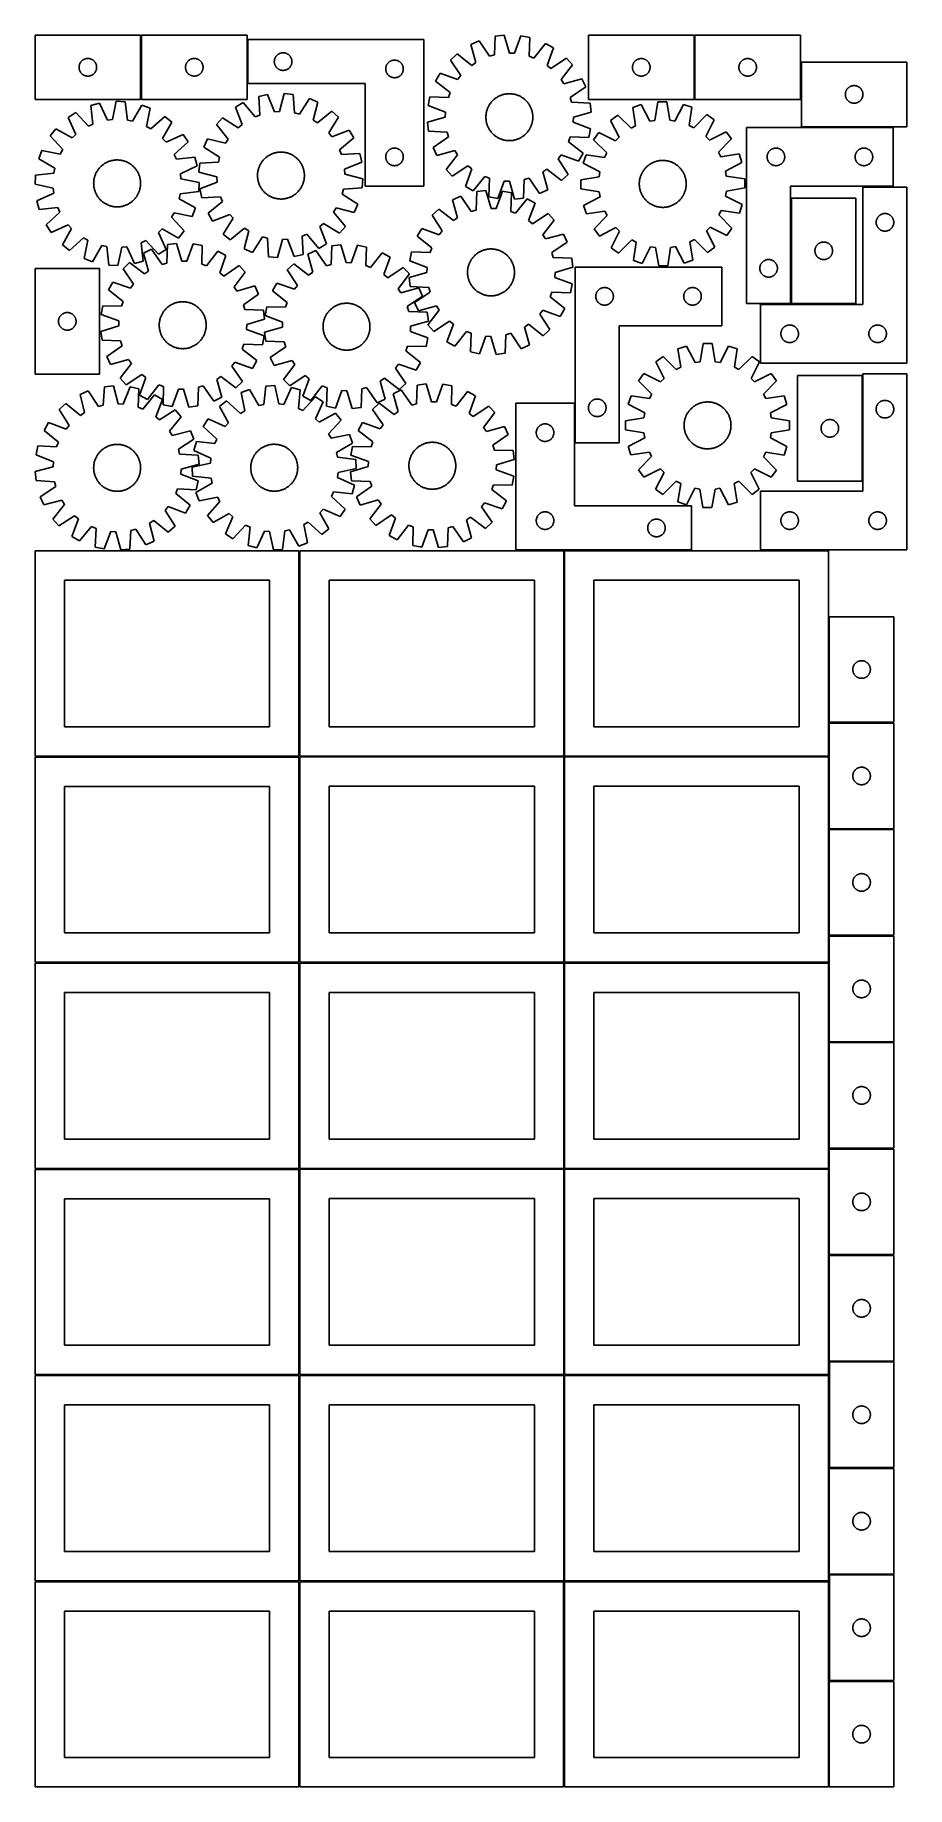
# Model space of a CAD drawing. Header units: millimetres. Extents: x 7 to 1493, y 7 to 2993.
import ezdxf

# ---------------------------------------------------------------- set-up
doc = ezdxf.new("R2010")
doc.units = ezdxf.units.MM
doc.layers.add('COMMON', color=5, linetype='CONTINUOUS', true_color=0x0000ff)
doc.layers.add('CUT', color=7, linetype='CONTINUOUS', true_color=0x000000)

msp = doc.modelspace()

# ---------------------------------------------------------------- linework, layer by layer
at = {"layer": 'COMMON'}
for p, q in [((187.342007, 2993.465123), (187.342007, 2883.465123)), ((1131.112514, 2993.412872), (1131.112514, 2883.412872)), ((368.842009, 2910.714635), (368.842009, 2985.714635)), ((1312.612515, 2947.209996), (1312.612515, 2883.412872)), ((1313.362516, 2836.459995), (1470.031881, 2836.459995)), ((1295.781881, 2715.618919), (1295.781881, 2535.709995)), ((1296.531882, 2534.868918), (1406.531882, 2534.868918)), ((1417.700935, 2232.964875), (1417.700935, 2412.964875)), ((927.030611, 2297.918968), (927.030611, 2365.574297)), ((457.299607, 2114.049516), (457.299607, 1764.074296)), ((908.049608, 2114.824297), (826.28061, 2114.824297)), ((908.799608, 2114.074296), (908.799608, 1764.074296)), ((1126.28061, 2114.824297), (909.549609, 2114.824297)), ((1359.549609, 2114.824297), (1243.450935, 2114.824297)), ((1360.299609, 2001.723055), (1360.299609, 1821.723055)), ((1360.299609, 1820.223054), (1360.299609, 1764.074296)), ((1471.04961, 1820.973055), (1361.04961, 1820.973055)), ((6.549607, 1763.299515), (456.549607, 1763.299515)), ((457.299607, 1762.549515), (457.299607, 1412.574295)), ((458.049608, 1763.324295), (908.049608, 1763.324295)), ((908.799608, 1762.574295), (908.799608, 1412.574295)), ((909.549609, 1763.324295), (1359.549609, 1763.324295)), ((1360.299609, 1762.574295), (1360.299609, 1640.223054)), ((1360.299609, 1638.723053), (1360.299609, 1458.723053)), ((1361.04961, 1639.473053), (1471.04961, 1639.473053)), ((456.549607, 1411.799515), (6.549607, 1411.799515)), ((458.074235, 1411.824294), (908.049608, 1411.824294)), ((908.824235, 1411.074294), (908.824235, 1061.074294)), ((909.574236, 1411.824294), (1359.549609, 1411.824294)), ((1360.324236, 1411.074294), (1360.324236, 1277.123813)), ((1360.324236, 1275.623812), (1360.324236, 1095.623812)), ((1361.074237, 1276.373812), (1471.074237, 1276.373812)), ((1360.324236, 1094.123811), (1360.324236, 1061.074294)), ((1361.074237, 1094.873811), (1471.074237, 1094.873811)), ((6.549607, 1060.299513), (456.549607, 1060.299513)), ((908.074235, 1060.324294), (458.074235, 1060.324294)), ((908.824235, 1059.574293), (908.824235, 709.574293)), ((1359.574236, 1060.324294), (909.574236, 1060.324294)), ((1360.324236, 1059.574293), (1360.324236, 914.123811)), ((1360.324236, 912.62381), (1360.324236, 732.62381)), ((1361.074237, 913.37381), (1471.074237, 913.37381)), ((1361.099121, 731.873809), (1471.074237, 731.873809)), ((6.549607, 708.799512), (456.549607, 708.799512)), ((457.299607, 708.049512), (457.299607, 358.074292)), ((458.074235, 708.824292), (908.049608, 708.824292)), ((908.799608, 708.074292), (908.799608, 358.074292)), ((909.574236, 708.824292), (1359.549609, 708.824292)), ((1360.299609, 549.574341), (1360.299609, 369.574341)), ((1361.099121, 368.82434), (1471.04961, 368.82434)), ((6.549607, 357.299511), (456.524767, 357.299511)), ((457.274767, 356.549511), (457.274767, 6.549511)), ((908.774768, 356.549511), (908.774768, 6.549511)), ((1360.274769, 186.549511), (1360.274769, 6.549511))]:
    msp.add_line(p, q, dxfattribs=at)
at = {"layer": 'CUT'}
for p, q in [((186.592007, 2993.465123), (6.592007, 2993.465123)), ((6.592007, 2993.465123), (6.592007, 2883.465123)), ((186.592007, 2883.465123), (186.592007, 2993.465123)), ((368.092008, 2993.465123), (188.092008, 2993.465123)), ((188.092008, 2993.465123), (188.092008, 2883.465123)), ((368.092008, 2883.465123), (368.092008, 2993.465123)), ((791.374293, 2991.349562), (789.943456, 2959.617442)), ((806.654188, 2993.15382), (791.374293, 2991.349562)), ((815.436514, 2962.627676), (806.654188, 2993.15382)), ((835.170726, 2992.025593), (824.004155, 2962.288706)), ((850.260316, 2989.019797), (835.170726, 2992.025593)), ((849.179707, 2957.273821), (850.260316, 2989.019797)), ((1130.362514, 2993.412872), (950.362514, 2993.412872)), ((950.362514, 2993.412872), (950.362514, 2883.412872)), ((1130.362514, 2883.412872), (1130.362514, 2993.412872)), ((1311.862515, 2993.412872), (1131.862515, 2993.412872)), ((1131.862515, 2993.412872), (1131.862515, 2883.412872)), ((1311.862515, 2883.412872), (1311.862515, 2993.412872)), ((669.592009, 2985.714635), (369.592009, 2985.714635)), ((369.592009, 2985.714635), (369.592009, 2910.714635)), ((417.366584, 2956.905952), (417.830212, 2957.523777)), ((417.830212, 2957.523777), (418.32503, 2958.116917)), ((418.32503, 2958.116917), (418.849726, 2958.683797)), ((418.849726, 2958.683797), (419.402909, 2959.222916)), ((419.402909, 2959.222916), (419.983111, 2959.732842)), ((419.983111, 2959.732842), (420.588794, 2960.212224)), ((420.588794, 2960.212224), (421.218353, 2960.65979)), ((421.218353, 2960.65979), (421.870117, 2961.074355)), ((421.870117, 2961.074355), (422.542358, 2961.454817)), ((422.542358, 2961.454817), (423.233293, 2961.800169)), ((423.233293, 2961.800169), (423.94109, 2962.109495)), ((423.94109, 2962.109495), (424.663873, 2962.381974)), ((424.663873, 2962.381974), (425.399724, 2962.616883)), ((425.399724, 2962.616883), (426.146693, 2962.813601)), ((426.146693, 2962.813601), (426.902797, 2962.971604)), ((426.902797, 2962.971604), (427.666033, 2963.090475)), ((427.666033, 2963.090475), (428.434377, 2963.169898)), ((428.434377, 2963.169898), (429.20579, 2963.209662)), ((429.20579, 2963.209662), (429.978227, 2963.209662)), ((429.978227, 2963.209662), (430.749641, 2963.169898)), ((430.749641, 2963.169898), (431.517984, 2963.090475)), ((431.517984, 2963.090475), (432.28122, 2962.971604)), ((432.28122, 2962.971604), (433.037325, 2962.813601)), ((433.037325, 2962.813601), (433.784293, 2962.616883)), ((433.784293, 2962.616883), (434.520144, 2962.381974)), ((434.520144, 2962.381974), (435.242927, 2962.109495)), ((435.242927, 2962.109495), (435.950725, 2961.800169)), ((435.950725, 2961.800169), (436.64166, 2961.454817)), ((436.64166, 2961.454817), (437.313901, 2961.074355)), ((437.313901, 2961.074355), (437.965665, 2960.65979)), ((437.965665, 2960.65979), (438.595223, 2960.212224)), ((438.595223, 2960.212224), (439.200906, 2959.732842)), ((439.200906, 2959.732842), (439.781109, 2959.222916)), ((439.781109, 2959.222916), (440.334292, 2958.683797)), ((440.334292, 2958.683797), (440.858988, 2958.116917)), ((440.858988, 2958.116917), (441.353806, 2957.523777)), ((441.353806, 2957.523777), (441.817434, 2956.905952)), ((669.592009, 2735.714635), (669.592009, 2985.714635)), ((726.196796, 2961.323931), (714.895617, 2950.882959)), ((751.244664, 2941.789883), (726.196796, 2961.323931)), ((763.904812, 2983.610475), (749.930315, 2977.172776)), ((749.930315, 2977.172776), (758.375273, 2946.551584)), ((781.690398, 2957.292275), (763.904812, 2983.610475)), ((789.943456, 2959.617442), (781.690398, 2957.292275)), ((824.004155, 2962.288706), (815.436514, 2962.627676)), ((857.22327, 2954.303894), (849.179707, 2957.273821)), ((877.032514, 2979.134694), (857.22327, 2954.303894)), ((890.454725, 2971.613073), (877.032514, 2979.134694)), ((879.616958, 2941.754782), (890.454725, 2971.613073)), ((81.592007, 2938.465123), (81.611895, 2939.237304)), ((81.611895, 2937.692941), (81.592007, 2938.465123)), ((81.611895, 2939.237304), (81.671509, 2940.007438)), ((81.671509, 2936.922808), (81.611895, 2937.692941)), ((81.671509, 2940.007438), (81.770688, 2940.773481)), ((81.770688, 2936.156764), (81.671509, 2936.922808)), ((81.770688, 2940.773481), (81.909171, 2941.533404)), ((81.909171, 2935.396842), (81.770688, 2936.156764)), ((81.909171, 2941.533404), (82.086591, 2942.28519)), ((82.086591, 2934.645056), (81.909171, 2935.396842)), ((82.086591, 2942.28519), (82.302476, 2943.026845)), ((82.302476, 2933.9034), (82.086591, 2934.645056)), ((82.302476, 2943.026845), (82.556254, 2943.756404)), ((82.556254, 2933.173841), (82.302476, 2933.9034)), ((82.556254, 2943.756404), (82.847253, 2944.471931)), ((82.847253, 2932.458314), (82.556254, 2933.173841)), ((82.847253, 2944.471931), (83.1747, 2945.17153)), ((83.1747, 2931.758716), (82.847253, 2932.458314)), ((83.1747, 2945.17153), (83.537728, 2945.853344)), ((83.537728, 2931.076902), (83.1747, 2931.758716)), ((83.537728, 2945.853344), (83.935373, 2946.515566)), ((83.935373, 2930.41468), (83.537728, 2931.076902)), ((83.935373, 2946.515566), (84.366582, 2947.156439)), ((84.366582, 2929.773806), (83.935373, 2930.41468)), ((84.366582, 2947.156439), (84.83021, 2947.774265)), ((84.83021, 2929.155981), (84.366582, 2929.773806)), ((84.83021, 2947.774265), (85.325028, 2948.367405)), ((85.325028, 2928.562841), (84.83021, 2929.155981)), ((85.325028, 2948.367405), (85.849724, 2948.934285)), ((85.849724, 2927.99596), (85.325028, 2928.562841)), ((85.849724, 2948.934285), (86.402907, 2949.473403)), ((86.402907, 2927.456842), (85.849724, 2927.99596)), ((86.402907, 2949.473403), (86.983109, 2949.983329)), ((86.983109, 2926.946916), (86.402907, 2927.456842)), ((86.983109, 2949.983329), (87.588792, 2950.462711)), ((87.588792, 2950.462711), (88.218351, 2950.910278)), ((88.218351, 2950.910278), (88.870115, 2951.324842)), ((88.870115, 2951.324842), (89.542356, 2951.705305)), ((89.542356, 2951.705305), (90.233291, 2952.050657)), ((90.233291, 2952.050657), (90.941088, 2952.359982)), ((90.941088, 2952.359982), (91.663871, 2952.632461)), ((91.663871, 2952.632461), (92.399722, 2952.867371)), ((92.399722, 2952.867371), (93.146691, 2953.064088)), ((93.146691, 2953.064088), (93.902795, 2953.222092)), ((93.902795, 2953.222092), (94.666031, 2953.340963)), ((94.666031, 2953.340963), (95.434375, 2953.420386)), ((95.434375, 2953.420386), (96.205788, 2953.46015)), ((96.205788, 2953.46015), (96.978225, 2953.46015)), ((96.978225, 2953.46015), (97.749639, 2953.420386)), ((97.749639, 2953.420386), (98.517982, 2953.340963)), ((98.517982, 2953.340963), (99.281218, 2953.222092)), ((99.281218, 2953.222092), (100.037323, 2953.064088)), ((100.037323, 2953.064088), (100.784291, 2952.867371)), ((100.784291, 2952.867371), (101.520142, 2952.632461)), ((101.520142, 2952.632461), (102.242925, 2952.359982)), ((102.242925, 2952.359982), (102.950723, 2952.050657)), ((102.950723, 2952.050657), (103.641658, 2951.705305)), ((103.641658, 2951.705305), (104.313899, 2951.324842)), ((104.313899, 2951.324842), (104.965663, 2950.910278)), ((104.965663, 2950.910278), (105.595221, 2950.462711)), ((105.595221, 2950.462711), (106.200904, 2949.983329)), ((106.200904, 2949.983329), (106.781107, 2949.473403)), ((106.781107, 2927.456842), (106.200904, 2926.946916)), ((106.781107, 2949.473403), (107.33429, 2948.934285)), ((107.33429, 2927.99596), (106.781107, 2927.456842)), ((107.33429, 2948.934285), (107.858986, 2948.367405)), ((107.858986, 2928.562841), (107.33429, 2927.99596)), ((107.858986, 2948.367405), (108.353804, 2947.774265)), ((108.353804, 2929.155981), (107.858986, 2928.562841)), ((108.353804, 2947.774265), (108.817432, 2947.156439)), ((108.817432, 2929.773806), (108.353804, 2929.155981)), ((108.817432, 2947.156439), (109.24864, 2946.515566)), ((109.24864, 2930.41468), (108.817432, 2929.773806)), ((109.24864, 2946.515566), (109.646285, 2945.853344)), ((109.646285, 2931.076902), (109.24864, 2930.41468)), ((109.646285, 2945.853344), (110.009313, 2945.17153)), ((110.009313, 2931.758716), (109.646285, 2931.076902)), ((110.009313, 2945.17153), (110.33676, 2944.471931)), ((110.33676, 2932.458314), (110.009313, 2931.758716)), ((110.33676, 2944.471931), (110.627759, 2943.756404)), ((110.627759, 2933.173841), (110.33676, 2932.458314)), ((110.627759, 2943.756404), (110.881537, 2943.026845)), ((110.881537, 2933.9034), (110.627759, 2933.173841)), ((110.881537, 2943.026845), (111.097423, 2942.28519)), ((111.097423, 2934.645056), (110.881537, 2933.9034)), ((111.097423, 2942.28519), (111.274842, 2941.533404)), ((111.274842, 2935.396842), (111.097423, 2934.645056)), ((111.274842, 2941.533404), (111.413325, 2940.773481)), ((111.413325, 2936.156764), (111.274842, 2935.396842)), ((111.413325, 2940.773481), (111.512505, 2940.007438)), ((111.512505, 2936.922808), (111.413325, 2936.156764)), ((111.512505, 2940.007438), (111.572118, 2939.237304)), ((111.572118, 2937.692941), (111.512505, 2936.922808)), ((111.572118, 2939.237304), (111.592007, 2938.465123)), ((111.592007, 2938.465123), (111.572118, 2937.692941)), ((263.092008, 2938.465123), (263.111896, 2939.237304)), ((263.111896, 2937.692941), (263.092008, 2938.465123)), ((263.111896, 2939.237304), (263.17151, 2940.007438)), ((263.17151, 2936.922808), (263.111896, 2937.692941)), ((263.17151, 2940.007438), (263.270689, 2940.773481)), ((263.270689, 2936.156764), (263.17151, 2936.922808)), ((263.270689, 2940.773481), (263.409172, 2941.533404)), ((263.409172, 2935.396842), (263.270689, 2936.156764)), ((263.409172, 2941.533404), (263.586592, 2942.28519)), ((263.586592, 2934.645056), (263.409172, 2935.396842)), ((263.586592, 2942.28519), (263.802477, 2943.026845)), ((263.802477, 2933.9034), (263.586592, 2934.645056)), ((263.802477, 2943.026845), (264.056255, 2943.756404)), ((264.056255, 2933.173841), (263.802477, 2933.9034)), ((264.056255, 2943.756404), (264.347254, 2944.471931)), ((264.347254, 2932.458314), (264.056255, 2933.173841)), ((264.347254, 2944.471931), (264.674701, 2945.17153)), ((264.674701, 2931.758716), (264.347254, 2932.458314)), ((264.674701, 2945.17153), (265.037729, 2945.853344)), ((265.037729, 2931.076902), (264.674701, 2931.758716)), ((265.037729, 2945.853344), (265.435374, 2946.515566)), ((265.435374, 2930.41468), (265.037729, 2931.076902)), ((265.435374, 2946.515566), (265.866583, 2947.156439)), ((265.866583, 2929.773806), (265.435374, 2930.41468)), ((265.866583, 2947.156439), (266.330211, 2947.774265)), ((266.330211, 2929.155981), (265.866583, 2929.773806)), ((266.330211, 2947.774265), (266.825029, 2948.367405)), ((266.825029, 2928.562841), (266.330211, 2929.155981)), ((266.825029, 2948.367405), (267.349725, 2948.934285)), ((267.349725, 2927.99596), (266.825029, 2928.562841)), ((267.349725, 2948.934285), (267.902908, 2949.473403)), ((267.902908, 2927.456842), (267.349725, 2927.99596)), ((267.902908, 2949.473403), (268.48311, 2949.983329)), ((268.48311, 2926.946916), (267.902908, 2927.456842)), ((268.48311, 2949.983329), (269.088793, 2950.462711)), ((269.088793, 2950.462711), (269.718352, 2950.910278)), ((269.718352, 2950.910278), (270.370116, 2951.324842)), ((270.370116, 2951.324842), (271.042357, 2951.705305)), ((271.042357, 2951.705305), (271.733292, 2952.050657)), ((271.733292, 2952.050657), (272.441089, 2952.359982)), ((272.441089, 2952.359982), (273.163872, 2952.632461)), ((273.163872, 2952.632461), (273.899723, 2952.867371)), ((273.899723, 2952.867371), (274.646692, 2953.064088)), ((274.646692, 2953.064088), (275.402796, 2953.222092)), ((275.402796, 2953.222092), (276.166032, 2953.340963)), ((276.166032, 2953.340963), (276.934376, 2953.420386)), ((276.934376, 2953.420386), (277.705789, 2953.46015)), ((277.705789, 2953.46015), (278.478226, 2953.46015)), ((278.478226, 2953.46015), (279.24964, 2953.420386)), ((279.24964, 2953.420386), (280.017983, 2953.340963)), ((280.017983, 2953.340963), (280.781219, 2953.222092)), ((280.781219, 2953.222092), (281.537324, 2953.064088)), ((281.537324, 2953.064088), (282.284292, 2952.867371)), ((282.284292, 2952.867371), (283.020143, 2952.632461)), ((283.020143, 2952.632461), (283.742926, 2952.359982)), ((283.742926, 2952.359982), (284.450724, 2952.050657)), ((284.450724, 2952.050657), (285.141659, 2951.705305)), ((285.141659, 2951.705305), (285.8139, 2951.324842)), ((285.8139, 2951.324842), (286.465664, 2950.910278)), ((286.465664, 2950.910278), (287.095222, 2950.462711)), ((287.095222, 2950.462711), (287.700905, 2949.983329)), ((287.700905, 2949.983329), (288.281108, 2949.473403)), ((288.281108, 2927.456842), (287.700905, 2926.946916)), ((288.281108, 2949.473403), (288.834291, 2948.934285)), ((288.834291, 2927.99596), (288.281108, 2927.456842)), ((288.834291, 2948.934285), (289.358987, 2948.367405)), ((289.358987, 2928.562841), (288.834291, 2927.99596)), ((289.358987, 2948.367405), (289.853805, 2947.774265)), ((289.853805, 2929.155981), (289.358987, 2928.562841)), ((289.853805, 2947.774265), (290.317433, 2947.156439)), ((290.317433, 2929.773806), (289.853805, 2929.155981)), ((290.317433, 2947.156439), (290.748641, 2946.515566)), ((290.748641, 2930.41468), (290.317433, 2929.773806)), ((290.748641, 2946.515566), (291.146286, 2945.853344)), ((291.146286, 2931.076902), (290.748641, 2930.41468)), ((291.146286, 2945.853344), (291.509314, 2945.17153)), ((291.509314, 2931.758716), (291.146286, 2931.076902)), ((291.509314, 2945.17153), (291.836761, 2944.471931)), ((291.836761, 2932.458314), (291.509314, 2931.758716)), ((291.836761, 2944.471931), (292.12776, 2943.756404)), ((292.12776, 2933.173841), (291.836761, 2932.458314)), ((292.12776, 2943.756404), (292.381538, 2943.026845)), ((292.381538, 2933.9034), (292.12776, 2933.173841)), ((292.381538, 2943.026845), (292.597424, 2942.28519)), ((292.597424, 2934.645056), (292.381538, 2933.9034)), ((292.597424, 2942.28519), (292.774843, 2941.533404)), ((292.774843, 2935.396842), (292.597424, 2934.645056)), ((292.774843, 2941.533404), (292.913326, 2940.773481)), ((292.913326, 2936.156764), (292.774843, 2935.396842)), ((292.913326, 2940.773481), (293.012506, 2940.007438)), ((293.012506, 2936.922808), (292.913326, 2936.156764)), ((293.012506, 2940.007438), (293.072119, 2939.237304)), ((293.072119, 2937.692941), (293.012506, 2936.922808)), ((293.072119, 2939.237304), (293.092008, 2938.465123)), ((293.092008, 2938.465123), (293.072119, 2937.692941)), ((414.592009, 2948.214635), (414.611897, 2948.986817)), ((414.611897, 2947.442454), (414.592009, 2948.214635)), ((414.611897, 2948.986817), (414.671511, 2949.75695)), ((414.671511, 2946.67232), (414.611897, 2947.442454)), ((414.671511, 2949.75695), (414.77069, 2950.522994)), ((414.77069, 2945.906277), (414.671511, 2946.67232)), ((414.77069, 2950.522994), (414.909173, 2951.282916)), ((414.909173, 2945.146354), (414.77069, 2945.906277)), ((414.909173, 2951.282916), (415.086593, 2952.034702)), ((415.086593, 2944.394568), (414.909173, 2945.146354)), ((415.086593, 2952.034702), (415.302478, 2952.776358)), ((415.302478, 2943.652913), (415.086593, 2944.394568)), ((415.302478, 2952.776358), (415.556256, 2953.505916)), ((415.556256, 2942.923354), (415.302478, 2943.652913)), ((415.556256, 2953.505916), (415.847255, 2954.221444)), ((415.847255, 2942.207827), (415.556256, 2942.923354)), ((415.847255, 2954.221444), (416.174702, 2954.921042)), ((416.174702, 2941.508228), (415.847255, 2942.207827)), ((416.174702, 2954.921042), (416.53773, 2955.602856)), ((416.53773, 2940.826414), (416.174702, 2941.508228)), ((416.53773, 2955.602856), (416.935375, 2956.265078)), ((416.935375, 2940.164192), (416.53773, 2940.826414)), ((416.935375, 2956.265078), (417.366584, 2956.905952)), ((417.366584, 2939.523319), (416.935375, 2940.164192)), ((417.830212, 2938.905493), (417.366584, 2939.523319)), ((418.32503, 2938.312353), (417.830212, 2938.905493)), ((418.849726, 2937.745473), (418.32503, 2938.312353)), ((419.402909, 2937.206355), (418.849726, 2937.745473)), ((419.983111, 2936.696428), (419.402909, 2937.206355)), ((420.588794, 2936.217047), (419.983111, 2936.696428)), ((421.218353, 2935.76948), (420.588794, 2936.217047)), ((421.870117, 2935.354916), (421.218353, 2935.76948)), ((422.542358, 2934.974453), (421.870117, 2935.354916)), ((423.233293, 2934.629101), (422.542358, 2934.974453)), ((423.94109, 2934.319776), (423.233293, 2934.629101)), ((424.663873, 2934.047297), (423.94109, 2934.319776)), ((425.399724, 2933.812387), (424.663873, 2934.047297)), ((426.146693, 2933.61567), (425.399724, 2933.812387)), ((426.902797, 2933.457666), (426.146693, 2933.61567)), ((427.666033, 2933.338795), (426.902797, 2933.457666)), ((428.434377, 2933.259372), (427.666033, 2933.338795)), ((429.20579, 2933.219608), (428.434377, 2933.259372)), ((429.978227, 2933.219608), (429.20579, 2933.219608)), ((430.749641, 2933.259372), (429.978227, 2933.219608)), ((431.517984, 2933.338795), (430.749641, 2933.259372)), ((432.28122, 2933.457666), (431.517984, 2933.338795)), ((433.037325, 2933.61567), (432.28122, 2933.457666)), ((433.784293, 2933.812387), (433.037325, 2933.61567)), ((434.520144, 2934.047297), (433.784293, 2933.812387)), ((435.242927, 2934.319776), (434.520144, 2934.047297)), ((435.950725, 2934.629101), (435.242927, 2934.319776)), ((436.64166, 2934.974453), (435.950725, 2934.629101)), ((437.313901, 2935.354916), (436.64166, 2934.974453)), ((437.965665, 2935.76948), (437.313901, 2935.354916)), ((438.595223, 2936.217047), (437.965665, 2935.76948)), ((439.200906, 2936.696428), (438.595223, 2936.217047)), ((439.781109, 2937.206355), (439.200906, 2936.696428)), ((440.334292, 2937.745473), (439.781109, 2937.206355)), ((440.858988, 2938.312353), (440.334292, 2937.745473)), ((441.353806, 2938.905493), (440.858988, 2938.312353)), ((441.817434, 2939.523319), (441.353806, 2938.905493)), ((441.817434, 2956.905952), (442.248642, 2956.265078)), ((442.248642, 2940.164192), (441.817434, 2939.523319)), ((442.248642, 2956.265078), (442.646287, 2955.602856)), ((442.646287, 2940.826414), (442.248642, 2940.164192)), ((442.646287, 2955.602856), (443.009315, 2954.921042)), ((443.009315, 2941.508228), (442.646287, 2940.826414)), ((443.009315, 2954.921042), (443.336762, 2954.221444)), ((443.336762, 2942.207827), (443.009315, 2941.508228)), ((443.336762, 2954.221444), (443.627761, 2953.505916)), ((443.627761, 2942.923354), (443.336762, 2942.207827)), ((443.627761, 2953.505916), (443.881539, 2952.776358)), ((443.881539, 2943.652913), (443.627761, 2942.923354)), ((443.881539, 2952.776358), (444.097425, 2952.034702)), ((444.097425, 2944.394568), (443.881539, 2943.652913)), ((444.097425, 2952.034702), (444.274844, 2951.282916)), ((444.274844, 2945.146354), (444.097425, 2944.394568)), ((444.274844, 2951.282916), (444.413327, 2950.522994)), ((444.413327, 2945.906277), (444.274844, 2945.146354)), ((444.413327, 2950.522994), (444.512507, 2949.75695)), ((444.512507, 2946.67232), (444.413327, 2945.906277)), ((444.512507, 2949.75695), (444.57212, 2948.986817)), ((444.57212, 2947.442454), (444.512507, 2946.67232)), ((444.57212, 2948.986817), (444.592009, 2948.214635)), ((444.592009, 2948.214635), (444.57212, 2947.442454)), ((604.592009, 2935.714635), (604.611897, 2936.486817)), ((604.611897, 2934.942454), (604.592009, 2935.714635)), ((604.611897, 2936.486817), (604.671511, 2937.25695)), ((604.671511, 2934.17232), (604.611897, 2934.942454)), ((604.671511, 2937.25695), (604.77069, 2938.022994)), ((604.77069, 2933.406277), (604.671511, 2934.17232)), ((604.77069, 2938.022994), (604.909173, 2938.782916)), ((604.909173, 2932.646354), (604.77069, 2933.406277)), ((604.909173, 2938.782916), (605.086593, 2939.534702)), ((605.086593, 2931.894568), (604.909173, 2932.646354)), ((605.086593, 2939.534702), (605.302478, 2940.276358)), ((605.302478, 2931.152913), (605.086593, 2931.894568)), ((605.302478, 2940.276358), (605.556256, 2941.005916)), ((605.556256, 2930.423354), (605.302478, 2931.152913)), ((605.556256, 2941.005916), (605.847255, 2941.721444)), ((605.847255, 2929.707827), (605.556256, 2930.423354)), ((605.847255, 2941.721444), (606.174702, 2942.421042)), ((606.174702, 2929.008228), (605.847255, 2929.707827)), ((606.174702, 2942.421042), (606.53773, 2943.102856)), ((606.53773, 2928.326414), (606.174702, 2929.008228)), ((606.53773, 2943.102856), (606.935375, 2943.765078)), ((606.935375, 2927.664192), (606.53773, 2928.326414)), ((606.935375, 2943.765078), (607.366584, 2944.405952)), ((607.366584, 2927.023319), (606.935375, 2927.664192)), ((607.366584, 2944.405952), (607.830212, 2945.023777)), ((607.830212, 2945.023777), (608.32503, 2945.616917)), ((608.32503, 2945.616917), (608.849726, 2946.183797)), ((608.849726, 2946.183797), (609.402909, 2946.722916)), ((609.402909, 2946.722916), (609.983111, 2947.232842)), ((609.983111, 2947.232842), (610.588794, 2947.712224)), ((610.588794, 2947.712224), (611.218353, 2948.15979)), ((611.218353, 2948.15979), (611.870117, 2948.574355)), ((611.870117, 2948.574355), (612.542358, 2948.954817)), ((612.542358, 2948.954817), (613.233293, 2949.300169)), ((613.233293, 2949.300169), (613.94109, 2949.609495)), ((613.94109, 2949.609495), (614.663873, 2949.881974)), ((614.663873, 2949.881974), (615.399724, 2950.116883)), ((615.399724, 2950.116883), (616.146693, 2950.313601)), ((616.146693, 2950.313601), (616.902797, 2950.471604)), ((616.902797, 2950.471604), (617.666033, 2950.590475)), ((617.666033, 2950.590475), (618.434377, 2950.669898)), ((618.434377, 2950.669898), (619.20579, 2950.709662)), ((619.20579, 2950.709662), (619.978227, 2950.709662)), ((619.978227, 2950.709662), (620.749641, 2950.669898)), ((620.749641, 2950.669898), (621.517984, 2950.590475)), ((621.517984, 2950.590475), (622.28122, 2950.471604)), ((622.28122, 2950.471604), (623.037325, 2950.313601)), ((623.037325, 2950.313601), (623.784293, 2950.116883)), ((623.784293, 2950.116883), (624.520144, 2949.881974)), ((624.520144, 2949.881974), (625.242927, 2949.609495)), ((625.242927, 2949.609495), (625.950725, 2949.300169)), ((625.950725, 2949.300169), (626.64166, 2948.954817)), ((626.64166, 2948.954817), (627.313901, 2948.574355)), ((627.313901, 2948.574355), (627.965665, 2948.15979)), ((627.965665, 2948.15979), (628.595223, 2947.712224)), ((628.595223, 2947.712224), (629.200906, 2947.232842)), ((629.200906, 2947.232842), (629.781109, 2946.722916)), ((629.781109, 2946.722916), (630.334292, 2946.183797)), ((630.334292, 2946.183797), (630.858988, 2945.616917)), ((630.858988, 2945.616917), (631.353806, 2945.023777)), ((631.353806, 2945.023777), (631.817434, 2944.405952)), ((631.817434, 2944.405952), (632.248642, 2943.765078)), ((632.248642, 2927.664192), (631.817434, 2927.023319)), ((632.248642, 2943.765078), (632.646287, 2943.102856)), ((632.646287, 2928.326414), (632.248642, 2927.664192)), ((632.646287, 2943.102856), (633.009315, 2942.421042)), ((633.009315, 2929.008228), (632.646287, 2928.326414)), ((633.009315, 2942.421042), (633.336762, 2941.721444)), ((633.336762, 2929.707827), (633.009315, 2929.008228)), ((633.336762, 2941.721444), (633.627761, 2941.005916)), ((633.627761, 2930.423354), (633.336762, 2929.707827)), ((633.627761, 2941.005916), (633.881539, 2940.276358)), ((633.881539, 2931.152913), (633.627761, 2930.423354)), ((633.881539, 2940.276358), (634.097425, 2939.534702)), ((634.097425, 2931.894568), (633.881539, 2931.152913)), ((634.097425, 2939.534702), (634.274844, 2938.782916)), ((634.274844, 2932.646354), (634.097425, 2931.894568)), ((634.274844, 2938.782916), (634.413327, 2938.022994)), ((634.413327, 2933.406277), (634.274844, 2932.646354)), ((634.413327, 2938.022994), (634.512507, 2937.25695)), ((634.512507, 2934.17232), (634.413327, 2933.406277)), ((634.512507, 2937.25695), (634.57212, 2936.486817)), ((634.57212, 2934.942454), (634.512507, 2934.17232)), ((634.57212, 2936.486817), (634.592009, 2935.714635)), ((634.592009, 2935.714635), (634.57212, 2934.942454)), ((697.221262, 2928.47575), (689.69964, 2915.053539)), ((727.079553, 2917.637984), (697.221262, 2928.47575)), ((714.895617, 2950.882959), (732.389718, 2924.370109)), ((758.375273, 2946.551584), (751.244664, 2941.789883)), ((886.349084, 2936.444616), (879.616958, 2941.754782)), ((912.861933, 2953.938718), (886.349084, 2936.444616)), ((903.768858, 2917.58967), (923.302906, 2942.637539)), ((923.302906, 2942.637539), (912.861933, 2953.938718)), ((1025.362514, 2938.412872), (1025.382403, 2939.185053)), ((1025.382403, 2937.64069), (1025.362514, 2938.412872)), ((1025.382403, 2939.185053), (1025.442016, 2939.955187)), ((1025.442016, 2936.870557), (1025.382403, 2937.64069)), ((1025.442016, 2939.955187), (1025.541196, 2940.72123)), ((1025.541196, 2936.104513), (1025.442016, 2936.870557)), ((1025.541196, 2940.72123), (1025.679679, 2941.481153)), ((1025.679679, 2935.344591), (1025.541196, 2936.104513)), ((1025.679679, 2941.481153), (1025.857099, 2942.232938)), ((1025.857099, 2934.592805), (1025.679679, 2935.344591)), ((1025.857099, 2942.232938), (1026.072984, 2942.974594)), ((1026.072984, 2933.851149), (1025.857099, 2934.592805)), ((1026.072984, 2942.974594), (1026.326762, 2943.704153)), ((1026.326762, 2933.12159), (1026.072984, 2933.851149)), ((1026.326762, 2943.704153), (1026.617761, 2944.41968)), ((1026.617761, 2932.406063), (1026.326762, 2933.12159)), ((1026.617761, 2944.41968), (1026.945208, 2945.119279)), ((1026.945208, 2931.706465), (1026.617761, 2932.406063)), ((1026.945208, 2945.119279), (1027.308236, 2945.801093)), ((1027.308236, 2931.024651), (1026.945208, 2931.706465)), ((1027.308236, 2945.801093), (1027.705881, 2946.463315)), ((1027.705881, 2930.362429), (1027.308236, 2931.024651)), ((1027.705881, 2946.463315), (1028.137089, 2947.104188)), ((1028.137089, 2929.721555), (1027.705881, 2930.362429)), ((1028.137089, 2947.104188), (1028.600717, 2947.722014)), ((1028.600717, 2929.103729), (1028.137089, 2929.721555)), ((1028.600717, 2947.722014), (1029.095536, 2948.315153)), ((1029.095536, 2928.51059), (1028.600717, 2929.103729)), ((1029.095536, 2948.315153), (1029.620232, 2948.882034)), ((1029.620232, 2927.943709), (1029.095536, 2928.51059)), ((1029.620232, 2948.882034), (1030.173414, 2949.421152)), ((1030.173414, 2927.404591), (1029.620232, 2927.943709)), ((1030.173414, 2949.421152), (1030.753617, 2949.931078)), ((1030.753617, 2926.894665), (1030.173414, 2927.404591)), ((1030.753617, 2949.931078), (1031.3593, 2950.41046)), ((1031.3593, 2950.41046), (1031.988859, 2950.858027)), ((1031.988859, 2950.858027), (1032.640622, 2951.272591)), ((1032.640622, 2951.272591), (1033.312863, 2951.653054)), ((1033.312863, 2951.653054), (1034.003799, 2951.998406)), ((1034.003799, 2951.998406), (1034.711596, 2952.307731)), ((1034.711596, 2952.307731), (1035.434379, 2952.58021)), ((1035.434379, 2952.58021), (1036.17023, 2952.81512)), ((1036.17023, 2952.81512), (1036.917198, 2953.011837)), ((1036.917198, 2953.011837), (1037.673303, 2953.169841)), ((1037.673303, 2953.169841), (1038.436539, 2953.288712)), ((1038.436539, 2953.288712), (1039.204883, 2953.368135)), ((1039.204883, 2953.368135), (1039.976296, 2953.407899)), ((1039.976296, 2953.407899), (1040.748733, 2953.407899)), ((1040.748733, 2953.407899), (1041.520146, 2953.368135)), ((1041.520146, 2953.368135), (1042.28849, 2953.288712)), ((1042.28849, 2953.288712), (1043.051726, 2953.169841)), ((1043.051726, 2953.169841), (1043.807831, 2953.011837)), ((1043.807831, 2953.011837), (1044.554799, 2952.81512)), ((1044.554799, 2952.81512), (1045.29065, 2952.58021)), ((1045.29065, 2952.58021), (1046.013433, 2952.307731)), ((1046.013433, 2952.307731), (1046.72123, 2951.998406)), ((1046.72123, 2951.998406), (1047.412166, 2951.653054)), ((1047.412166, 2951.653054), (1048.084407, 2951.272591)), ((1048.084407, 2951.272591), (1048.73617, 2950.858027)), ((1048.73617, 2950.858027), (1049.365729, 2950.41046)), ((1049.365729, 2950.41046), (1049.971412, 2949.931078)), ((1049.971412, 2949.931078), (1050.551615, 2949.421152)), ((1050.551615, 2927.404591), (1049.971412, 2926.894665)), ((1050.551615, 2949.421152), (1051.104797, 2948.882034)), ((1051.104797, 2927.943709), (1050.551615, 2927.404591)), ((1051.104797, 2948.882034), (1051.629493, 2948.315153)), ((1051.629493, 2928.51059), (1051.104797, 2927.943709)), ((1051.629493, 2948.315153), (1052.124312, 2947.722014)), ((1052.124312, 2929.103729), (1051.629493, 2928.51059)), ((1052.124312, 2947.722014), (1052.58794, 2947.104188)), ((1052.58794, 2929.721555), (1052.124312, 2929.103729)), ((1052.58794, 2947.104188), (1053.019148, 2946.463315)), ((1053.019148, 2930.362429), (1052.58794, 2929.721555)), ((1053.019148, 2946.463315), (1053.416793, 2945.801093)), ((1053.416793, 2931.024651), (1053.019148, 2930.362429)), ((1053.416793, 2945.801093), (1053.779821, 2945.119279)), ((1053.779821, 2931.706465), (1053.416793, 2931.024651)), ((1053.779821, 2945.119279), (1054.107268, 2944.41968)), ((1054.107268, 2932.406063), (1053.779821, 2931.706465)), ((1054.107268, 2944.41968), (1054.398267, 2943.704153)), ((1054.398267, 2933.12159), (1054.107268, 2932.406063)), ((1054.398267, 2943.704153), (1054.652045, 2942.974594)), ((1054.652045, 2933.851149), (1054.398267, 2933.12159)), ((1054.652045, 2942.974594), (1054.86793, 2942.232938)), ((1054.86793, 2934.592805), (1054.652045, 2933.851149)), ((1054.86793, 2942.232938), (1055.04535, 2941.481153)), ((1055.04535, 2935.344591), (1054.86793, 2934.592805)), ((1055.04535, 2941.481153), (1055.183833, 2940.72123)), ((1055.183833, 2936.104513), (1055.04535, 2935.344591)), ((1055.183833, 2940.72123), (1055.283013, 2939.955187)), ((1055.283013, 2936.870557), (1055.183833, 2936.104513)), ((1055.283013, 2939.955187), (1055.342626, 2939.185053)), ((1055.342626, 2937.64069), (1055.283013, 2936.870557)), ((1055.342626, 2939.185053), (1055.362514, 2938.412872)), ((1055.362514, 2938.412872), (1055.342626, 2937.64069)), ((1206.862515, 2938.412872), (1206.882404, 2939.185053)), ((1206.882404, 2937.64069), (1206.862515, 2938.412872)), ((1206.882404, 2939.185053), (1206.942017, 2939.955187)), ((1206.942017, 2936.870557), (1206.882404, 2937.64069)), ((1206.942017, 2939.955187), (1207.041197, 2940.72123)), ((1207.041197, 2936.104513), (1206.942017, 2936.870557)), ((1207.041197, 2940.72123), (1207.17968, 2941.481153)), ((1207.17968, 2935.344591), (1207.041197, 2936.104513)), ((1207.17968, 2941.481153), (1207.3571, 2942.232938)), ((1207.3571, 2934.592805), (1207.17968, 2935.344591)), ((1207.3571, 2942.232938), (1207.572985, 2942.974594)), ((1207.572985, 2933.851149), (1207.3571, 2934.592805)), ((1207.572985, 2942.974594), (1207.826763, 2943.704153)), ((1207.826763, 2933.12159), (1207.572985, 2933.851149)), ((1207.826763, 2943.704153), (1208.117762, 2944.41968)), ((1208.117762, 2932.406063), (1207.826763, 2933.12159)), ((1208.117762, 2944.41968), (1208.445209, 2945.119279)), ((1208.445209, 2931.706465), (1208.117762, 2932.406063)), ((1208.445209, 2945.119279), (1208.808237, 2945.801093)), ((1208.808237, 2931.024651), (1208.445209, 2931.706465)), ((1208.808237, 2945.801093), (1209.205882, 2946.463315)), ((1209.205882, 2930.362429), (1208.808237, 2931.024651)), ((1209.205882, 2946.463315), (1209.63709, 2947.104188)), ((1209.63709, 2929.721555), (1209.205882, 2930.362429)), ((1209.63709, 2947.104188), (1210.100718, 2947.722014)), ((1210.100718, 2929.103729), (1209.63709, 2929.721555)), ((1210.100718, 2947.722014), (1210.595537, 2948.315153)), ((1210.595537, 2928.51059), (1210.100718, 2929.103729)), ((1210.595537, 2948.315153), (1211.120233, 2948.882034)), ((1211.120233, 2927.943709), (1210.595537, 2928.51059)), ((1211.120233, 2948.882034), (1211.673415, 2949.421152)), ((1211.673415, 2927.404591), (1211.120233, 2927.943709)), ((1211.673415, 2949.421152), (1212.253618, 2949.931078)), ((1212.253618, 2926.894665), (1211.673415, 2927.404591)), ((1212.253618, 2949.931078), (1212.859301, 2950.41046)), ((1212.859301, 2950.41046), (1213.48886, 2950.858027)), ((1213.48886, 2950.858027), (1214.140623, 2951.272591)), ((1214.140623, 2951.272591), (1214.812864, 2951.653054)), ((1214.812864, 2951.653054), (1215.5038, 2951.998406)), ((1215.5038, 2951.998406), (1216.211597, 2952.307731)), ((1216.211597, 2952.307731), (1216.93438, 2952.58021)), ((1216.93438, 2952.58021), (1217.670231, 2952.81512)), ((1217.670231, 2952.81512), (1218.417199, 2953.011837)), ((1218.417199, 2953.011837), (1219.173304, 2953.169841)), ((1219.173304, 2953.169841), (1219.93654, 2953.288712)), ((1219.93654, 2953.288712), (1220.704884, 2953.368135)), ((1220.704884, 2953.368135), (1221.476297, 2953.407899)), ((1221.476297, 2953.407899), (1222.248734, 2953.407899)), ((1222.248734, 2953.407899), (1223.020147, 2953.368135)), ((1223.020147, 2953.368135), (1223.788491, 2953.288712)), ((1223.788491, 2953.288712), (1224.551727, 2953.169841)), ((1224.551727, 2953.169841), (1225.307832, 2953.011837)), ((1225.307832, 2953.011837), (1226.0548, 2952.81512)), ((1226.0548, 2952.81512), (1226.790651, 2952.58021)), ((1226.790651, 2952.58021), (1227.513434, 2952.307731)), ((1227.513434, 2952.307731), (1228.221231, 2951.998406)), ((1228.221231, 2951.998406), (1228.912167, 2951.653054)), ((1228.912167, 2951.653054), (1229.584408, 2951.272591)), ((1229.584408, 2951.272591), (1230.236171, 2950.858027)), ((1230.236171, 2950.858027), (1230.86573, 2950.41046)), ((1230.86573, 2950.41046), (1231.471413, 2949.931078)), ((1231.471413, 2949.931078), (1232.051616, 2949.421152)), ((1232.051616, 2927.404591), (1231.471413, 2926.894665)), ((1232.051616, 2949.421152), (1232.604798, 2948.882034)), ((1232.604798, 2927.943709), (1232.051616, 2927.404591)), ((1232.604798, 2948.882034), (1233.129494, 2948.315153)), ((1233.129494, 2928.51059), (1232.604798, 2927.943709)), ((1233.129494, 2948.315153), (1233.624313, 2947.722014)), ((1233.624313, 2929.103729), (1233.129494, 2928.51059)), ((1233.624313, 2947.722014), (1234.087941, 2947.104188)), ((1234.087941, 2929.721555), (1233.624313, 2929.103729)), ((1234.087941, 2947.104188), (1234.519149, 2946.463315)), ((1234.519149, 2930.362429), (1234.087941, 2929.721555)), ((1234.519149, 2946.463315), (1234.916794, 2945.801093)), ((1234.916794, 2931.024651), (1234.519149, 2930.362429)), ((1234.916794, 2945.801093), (1235.279822, 2945.119279)), ((1235.279822, 2931.706465), (1234.916794, 2931.024651)), ((1235.279822, 2945.119279), (1235.607269, 2944.41968)), ((1235.607269, 2932.406063), (1235.279822, 2931.706465)), ((1235.607269, 2944.41968), (1235.898268, 2943.704153)), ((1235.898268, 2933.12159), (1235.607269, 2932.406063)), ((1235.898268, 2943.704153), (1236.152046, 2942.974594)), ((1236.152046, 2933.851149), (1235.898268, 2933.12159)), ((1236.152046, 2942.974594), (1236.367931, 2942.232938)), ((1236.367931, 2934.592805), (1236.152046, 2933.851149)), ((1236.367931, 2942.232938), (1236.545351, 2941.481153)), ((1236.545351, 2935.344591), (1236.367931, 2934.592805)), ((1236.545351, 2941.481153), (1236.683834, 2940.72123)), ((1236.683834, 2936.104513), (1236.545351, 2935.344591)), ((1236.683834, 2940.72123), (1236.783014, 2939.955187)), ((1236.783014, 2936.870557), (1236.683834, 2936.104513)), ((1236.783014, 2939.955187), (1236.842627, 2939.185053)), ((1236.842627, 2937.64069), (1236.783014, 2936.870557)), ((1236.842627, 2939.185053), (1236.862515, 2938.412872)), ((1236.862515, 2938.412872), (1236.842627, 2937.64069)), ((1493.362516, 2947.209996), (1313.362516, 2947.209996)), ((1313.362516, 2947.209996), (1313.362516, 2837.209996)), ((1493.362516, 2837.209996), (1493.362516, 2947.209996)), ((87.588792, 2926.467534), (86.983109, 2926.946916)), ((88.218351, 2926.019968), (87.588792, 2926.467534)), ((88.870115, 2925.605403), (88.218351, 2926.019968)), ((89.542356, 2925.224941), (88.870115, 2925.605403)), ((90.233291, 2924.879589), (89.542356, 2925.224941)), ((90.941088, 2924.570263), (90.233291, 2924.879589)), ((91.663871, 2924.297784), (90.941088, 2924.570263)), ((92.399722, 2924.062875), (91.663871, 2924.297784)), ((93.146691, 2923.866157), (92.399722, 2924.062875)), ((93.902795, 2923.708153), (93.146691, 2923.866157)), ((94.666031, 2923.589283), (93.902795, 2923.708153)), ((95.434375, 2923.50986), (94.666031, 2923.589283)), ((96.205788, 2923.470096), (95.434375, 2923.50986)), ((96.978225, 2923.470096), (96.205788, 2923.470096)), ((97.749639, 2923.50986), (96.978225, 2923.470096)), ((98.517982, 2923.589283), (97.749639, 2923.50986)), ((99.281218, 2923.708153), (98.517982, 2923.589283)), ((100.037323, 2923.866157), (99.281218, 2923.708153)), ((100.784291, 2924.062875), (100.037323, 2923.866157)), ((101.520142, 2924.297784), (100.784291, 2924.062875)), ((102.242925, 2924.570263), (101.520142, 2924.297784)), ((102.950723, 2924.879589), (102.242925, 2924.570263)), ((103.641658, 2925.224941), (102.950723, 2924.879589)), ((104.313899, 2925.605403), (103.641658, 2925.224941)), ((104.965663, 2926.019968), (104.313899, 2925.605403)), ((105.595221, 2926.467534), (104.965663, 2926.019968)), ((106.200904, 2926.946916), (105.595221, 2926.467534)), ((269.088793, 2926.467534), (268.48311, 2926.946916)), ((269.718352, 2926.019968), (269.088793, 2926.467534)), ((270.370116, 2925.605403), (269.718352, 2926.019968)), ((271.042357, 2925.224941), (270.370116, 2925.605403)), ((271.733292, 2924.879589), (271.042357, 2925.224941)), ((272.441089, 2924.570263), (271.733292, 2924.879589)), ((273.163872, 2924.297784), (272.441089, 2924.570263)), ((273.899723, 2924.062875), (273.163872, 2924.297784)), ((274.646692, 2923.866157), (273.899723, 2924.062875)), ((275.402796, 2923.708153), (274.646692, 2923.866157)), ((276.166032, 2923.589283), (275.402796, 2923.708153)), ((276.934376, 2923.50986), (276.166032, 2923.589283)), ((277.705789, 2923.470096), (276.934376, 2923.50986)), ((278.478226, 2923.470096), (277.705789, 2923.470096)), ((279.24964, 2923.50986), (278.478226, 2923.470096)), ((280.017983, 2923.589283), (279.24964, 2923.50986)), ((280.781219, 2923.708153), (280.017983, 2923.589283)), ((281.537324, 2923.866157), (280.781219, 2923.708153)), ((282.284292, 2924.062875), (281.537324, 2923.866157)), ((283.020143, 2924.297784), (282.284292, 2924.062875)), ((283.742926, 2924.570263), (283.020143, 2924.297784)), ((284.450724, 2924.879589), (283.742926, 2924.570263)), ((285.141659, 2925.224941), (284.450724, 2924.879589)), ((285.8139, 2925.605403), (285.141659, 2925.224941)), ((286.465664, 2926.019968), (285.8139, 2925.605403)), ((287.095222, 2926.467534), (286.465664, 2926.019968)), ((287.700905, 2926.946916), (287.095222, 2926.467534)), ((369.592009, 2910.714635), (569.592009, 2910.714635)), ((569.592009, 2910.714635), (569.592009, 2735.714635)), ((607.830212, 2926.405493), (607.366584, 2927.023319)), ((608.32503, 2925.812353), (607.830212, 2926.405493)), ((608.849726, 2925.245473), (608.32503, 2925.812353)), ((609.402909, 2924.706355), (608.849726, 2925.245473)), ((609.983111, 2924.196428), (609.402909, 2924.706355)), ((610.588794, 2923.717047), (609.983111, 2924.196428)), ((611.218353, 2923.26948), (610.588794, 2923.717047)), ((611.870117, 2922.854916), (611.218353, 2923.26948)), ((612.542358, 2922.474453), (611.870117, 2922.854916)), ((613.233293, 2922.129101), (612.542358, 2922.474453)), ((613.94109, 2921.819776), (613.233293, 2922.129101)), ((614.663873, 2921.547297), (613.94109, 2921.819776)), ((615.399724, 2921.312387), (614.663873, 2921.547297)), ((616.146693, 2921.11567), (615.399724, 2921.312387)), ((616.902797, 2920.957666), (616.146693, 2921.11567)), ((617.666033, 2920.838795), (616.902797, 2920.957666)), ((618.434377, 2920.759372), (617.666033, 2920.838795)), ((619.20579, 2920.719608), (618.434377, 2920.759372)), ((619.978227, 2920.719608), (619.20579, 2920.719608)), ((620.749641, 2920.759372), (619.978227, 2920.719608)), ((621.517984, 2920.838795), (620.749641, 2920.759372)), ((622.28122, 2920.957666), (621.517984, 2920.838795)), ((623.037325, 2921.11567), (622.28122, 2920.957666)), ((623.784293, 2921.312387), (623.037325, 2921.11567)), ((624.520144, 2921.547297), (623.784293, 2921.312387)), ((625.242927, 2921.819776), (624.520144, 2921.547297)), ((625.950725, 2922.129101), (625.242927, 2921.819776)), ((626.64166, 2922.474453), (625.950725, 2922.129101)), ((627.313901, 2922.854916), (626.64166, 2922.474453)), ((627.965665, 2923.26948), (627.313901, 2922.854916)), ((628.595223, 2923.717047), (627.965665, 2923.26948)), ((629.200906, 2924.196428), (628.595223, 2923.717047)), ((629.781109, 2924.706355), (629.200906, 2924.196428)), ((630.334292, 2925.245473), (629.781109, 2924.706355)), ((630.858988, 2925.812353), (630.334292, 2925.245473)), ((631.353806, 2926.405493), (630.858988, 2925.812353)), ((631.817434, 2927.023319), (631.353806, 2926.405493)), ((689.69964, 2915.053539), (714.53044, 2895.244296)), ((732.389718, 2924.370109), (727.079553, 2917.637984)), ((908.530559, 2910.459062), (903.768858, 2917.58967)), ((939.151751, 2918.90402), (908.530559, 2910.459062)), ((919.271249, 2887.143937), (945.58945, 2904.929523)), ((945.58945, 2904.929523), (939.151751, 2918.90402)), ((1031.3593, 2926.415283), (1030.753617, 2926.894665)), ((1031.988859, 2925.967716), (1031.3593, 2926.415283)), ((1032.640622, 2925.553152), (1031.988859, 2925.967716)), ((1033.312863, 2925.17269), (1032.640622, 2925.553152)), ((1034.003799, 2924.827338), (1033.312863, 2925.17269)), ((1034.711596, 2924.518012), (1034.003799, 2924.827338)), ((1035.434379, 2924.245533), (1034.711596, 2924.518012)), ((1036.17023, 2924.010624), (1035.434379, 2924.245533)), ((1036.917198, 2923.813906), (1036.17023, 2924.010624)), ((1037.673303, 2923.655902), (1036.917198, 2923.813906)), ((1038.436539, 2923.537032), (1037.673303, 2923.655902)), ((1039.204883, 2923.457609), (1038.436539, 2923.537032)), ((1039.976296, 2923.417845), (1039.204883, 2923.457609)), ((1040.748733, 2923.417845), (1039.976296, 2923.417845)), ((1041.520146, 2923.457609), (1040.748733, 2923.417845)), ((1042.28849, 2923.537032), (1041.520146, 2923.457609)), ((1043.051726, 2923.655902), (1042.28849, 2923.537032)), ((1043.807831, 2923.813906), (1043.051726, 2923.655902)), ((1044.554799, 2924.010624), (1043.807831, 2923.813906)), ((1045.29065, 2924.245533), (1044.554799, 2924.010624)), ((1046.013433, 2924.518012), (1045.29065, 2924.245533)), ((1046.72123, 2924.827338), (1046.013433, 2924.518012)), ((1047.412166, 2925.17269), (1046.72123, 2924.827338)), ((1048.084407, 2925.553152), (1047.412166, 2925.17269)), ((1048.73617, 2925.967716), (1048.084407, 2925.553152)), ((1049.365729, 2926.415283), (1048.73617, 2925.967716)), ((1049.971412, 2926.894665), (1049.365729, 2926.415283)), ((1212.859301, 2926.415283), (1212.253618, 2926.894665)), ((1213.48886, 2925.967716), (1212.859301, 2926.415283)), ((1214.140623, 2925.553152), (1213.48886, 2925.967716)), ((1214.812864, 2925.17269), (1214.140623, 2925.553152)), ((1215.5038, 2924.827338), (1214.812864, 2925.17269)), ((1216.211597, 2924.518012), (1215.5038, 2924.827338)), ((1216.93438, 2924.245533), (1216.211597, 2924.518012)), ((1217.670231, 2924.010624), (1216.93438, 2924.245533)), ((1218.417199, 2923.813906), (1217.670231, 2924.010624)), ((1219.173304, 2923.655902), (1218.417199, 2923.813906)), ((1219.93654, 2923.537032), (1219.173304, 2923.655902)), ((1220.704884, 2923.457609), (1219.93654, 2923.537032)), ((1221.476297, 2923.417845), (1220.704884, 2923.457609)), ((1222.248734, 2923.417845), (1221.476297, 2923.417845)), ((1223.020147, 2923.457609), (1222.248734, 2923.417845)), ((1223.788491, 2923.537032), (1223.020147, 2923.457609)), ((1224.551727, 2923.655902), (1223.788491, 2923.537032)), ((1225.307832, 2923.813906), (1224.551727, 2923.655902)), ((1226.0548, 2924.010624), (1225.307832, 2923.813906)), ((1226.790651, 2924.245533), (1226.0548, 2924.010624)), ((1227.513434, 2924.518012), (1226.790651, 2924.245533)), ((1228.221231, 2924.827338), (1227.513434, 2924.518012)), ((1228.912167, 2925.17269), (1228.221231, 2924.827338)), ((1229.584408, 2925.553152), (1228.912167, 2925.17269)), ((1230.236171, 2925.967716), (1229.584408, 2925.553152)), ((1230.86573, 2926.415283), (1230.236171, 2925.967716)), ((1231.471413, 2926.894665), (1230.86573, 2926.415283)), ((1389.072986, 2896.771718), (1389.326764, 2897.501277)), ((1389.326764, 2897.501277), (1389.617763, 2898.216804)), ((1389.617763, 2898.216804), (1389.94521, 2898.916403)), ((1389.94521, 2898.916403), (1390.308238, 2899.598217)), ((1390.308238, 2899.598217), (1390.705883, 2900.260439)), ((1390.705883, 2900.260439), (1391.137091, 2900.901312)), ((1391.137091, 2900.901312), (1391.600719, 2901.519138)), ((1391.600719, 2901.519138), (1392.095538, 2902.112278)), ((1392.095538, 2902.112278), (1392.620234, 2902.679158)), ((1392.620234, 2902.679158), (1393.173416, 2903.218276)), ((1393.173416, 2903.218276), (1393.753619, 2903.728202)), ((1393.753619, 2903.728202), (1394.359302, 2904.207584)), ((1394.359302, 2904.207584), (1394.988861, 2904.655151)), ((1394.988861, 2904.655151), (1395.640624, 2905.069715)), ((1395.640624, 2905.069715), (1396.312865, 2905.450178)), ((1396.312865, 2905.450178), (1397.003801, 2905.79553)), ((1397.003801, 2905.79553), (1397.711598, 2906.104855)), ((1397.711598, 2906.104855), (1398.434381, 2906.377334)), ((1398.434381, 2906.377334), (1399.170232, 2906.612244)), ((1399.170232, 2906.612244), (1399.9172, 2906.808961)), ((1399.9172, 2906.808961), (1400.673305, 2906.966965)), ((1400.673305, 2906.966965), (1401.436541, 2907.085836)), ((1401.436541, 2907.085836), (1402.204885, 2907.165259)), ((1402.204885, 2907.165259), (1402.976298, 2907.205023)), ((1402.976298, 2907.205023), (1403.748735, 2907.205023)), ((1403.748735, 2907.205023), (1404.520148, 2907.165259)), ((1404.520148, 2907.165259), (1405.288492, 2907.085836)), ((1405.288492, 2907.085836), (1406.051728, 2906.966965)), ((1406.051728, 2906.966965), (1406.807833, 2906.808961)), ((1406.807833, 2906.808961), (1407.554801, 2906.612244)), ((1407.554801, 2906.612244), (1408.290652, 2906.377334)), ((1408.290652, 2906.377334), (1409.013435, 2906.104855)), ((1409.013435, 2906.104855), (1409.721232, 2905.79553)), ((1409.721232, 2905.79553), (1410.412168, 2905.450178)), ((1410.412168, 2905.450178), (1411.084409, 2905.069715)), ((1411.084409, 2905.069715), (1411.736172, 2904.655151)), ((1411.736172, 2904.655151), (1412.365731, 2904.207584)), ((1412.365731, 2904.207584), (1412.971414, 2903.728202)), ((1412.971414, 2903.728202), (1413.551617, 2903.218276)), ((1413.551617, 2903.218276), (1414.104799, 2902.679158)), ((1414.104799, 2902.679158), (1414.629495, 2902.112278)), ((1414.629495, 2902.112278), (1415.124314, 2901.519138)), ((1415.124314, 2901.519138), (1415.587942, 2900.901312)), ((1415.587942, 2900.901312), (1416.01915, 2900.260439)), ((1416.01915, 2900.260439), (1416.416795, 2899.598217)), ((1416.416795, 2899.598217), (1416.779823, 2898.916403)), ((1416.779823, 2898.916403), (1417.10727, 2898.216804)), ((1417.10727, 2898.216804), (1417.398269, 2897.501277)), ((1417.398269, 2897.501277), (1417.652047, 2896.771718)), ((6.592007, 2883.465123), (186.592007, 2883.465123)), ((116.68704, 2877.27658), (101.857059, 2873.177528)), ((101.857059, 2873.177528), (105.251678, 2841.595076)), ((129.994095, 2848.433955), (116.68704, 2877.27658)), ((145.045191, 2880.482998), (138.51415, 2849.397306)), ((160.416017, 2879.798711), (145.045191, 2880.482998)), ((164.158917, 2848.255639), (160.416017, 2879.798711)), ((188.377058, 2874.085046), (172.559662, 2846.538998)), ((188.092008, 2883.465123), (368.092008, 2883.465123)), ((202.784127, 2868.684404), (188.377058, 2874.085046)), ((196.596491, 2837.528539), (202.784127, 2868.684404)), ((361.512606, 2878.198361), (348.258288, 2870.384681)), ((348.258288, 2870.384681), (359.747164, 2840.770825)), ((381.860739, 2853.80721), (361.512606, 2878.198361)), ((403.082131, 2892.002678), (388.061965, 2888.667236)), ((388.061965, 2888.667236), (389.837351, 2856.952527)), ((414.897075, 2862.517396), (403.082131, 2892.002678)), ((431.567132, 2893.754967), (423.455241, 2863.043862)), ((446.882867, 2892.285674), (431.567132, 2893.754967)), ((449.008093, 2860.592486), (446.882867, 2892.285674)), ((474.5152, 2885.149851), (457.310079, 2858.448566)), ((488.627293, 2879.019648), (474.5152, 2885.149851)), ((480.854769, 2848.220904), (488.627293, 2879.019648)), ((679.814537, 2888.281341), (676.808742, 2873.191751)), ((676.808742, 2873.191751), (706.545629, 2862.02518)), ((711.560514, 2887.200732), (679.814537, 2888.281341)), ((714.53044, 2895.244296), (711.560514, 2887.200732)), ((777.77513, 2866.987487), (778.219623, 2868.162831)), ((778.219623, 2868.162831), (778.700815, 2869.323633)), ((778.700815, 2869.323633), (779.218231, 2870.468748)), ((779.218231, 2870.468748), (779.771361, 2871.597045)), ((779.771361, 2871.597045), (780.359658, 2872.707411)), ((780.359658, 2872.707411), (780.982542, 2873.79875)), ((780.982542, 2873.79875), (781.639399, 2874.869986)), ((781.639399, 2874.869986), (782.329581, 2875.92006)), ((782.329581, 2875.92006), (783.052405, 2876.947938)), ((783.052405, 2876.947938), (783.807159, 2877.952603)), ((783.807159, 2877.952603), (784.593098, 2878.933066)), ((784.593098, 2878.933066), (785.409446, 2879.888358)), ((785.409446, 2879.888358), (786.255398, 2880.817536)), ((786.255398, 2880.817536), (787.130118, 2881.719684)), ((787.130118, 2881.719684), (788.032744, 2882.593911)), ((788.032744, 2882.593911), (788.962385, 2883.439355)), ((788.962385, 2883.439355), (789.918123, 2884.25518)), ((789.918123, 2884.25518), (790.899016, 2885.040583)), ((790.899016, 2885.040583), (791.904094, 2885.794787)), ((791.904094, 2885.794787), (792.932367, 2886.517049)), ((792.932367, 2886.517049), (793.982818, 2887.206656)), ((793.982818, 2887.206656), (795.054413, 2887.862927)), ((795.054413, 2887.862927), (796.146093, 2888.485215)), ((796.146093, 2888.485215), (797.256781, 2889.072905)), ((797.256781, 2889.072905), (798.38538, 2889.625418)), ((798.38538, 2889.625418), (799.530778, 2890.142207)), ((799.530778, 2890.142207), (800.691842, 2890.622764)), ((800.691842, 2890.622764), (801.867429, 2891.066614)), ((801.867429, 2891.066614), (803.056377, 2891.473319)), ((803.056377, 2891.473319), (804.257514, 2891.842477)), ((804.257514, 2891.842477), (805.469653, 2892.173725)), ((805.469653, 2892.173725), (806.691599, 2892.466735)), ((806.691599, 2892.466735), (807.922146, 2892.721218)), ((807.922146, 2892.721218), (809.160079, 2892.936923)), ((809.160079, 2892.936923), (810.404177, 2893.113637)), ((810.404177, 2893.113637), (811.653211, 2893.251186)), ((811.653211, 2893.251186), (812.90595, 2893.349434)), ((812.90595, 2893.349434), (814.161156, 2893.408284)), ((814.161156, 2893.408284), (815.417592, 2893.427678)), ((815.417592, 2893.427678), (816.674017, 2893.407597)), ((816.674017, 2893.407597), (817.929191, 2893.348061)), ((817.929191, 2893.348061), (819.181876, 2893.249128)), ((819.181876, 2893.249128), (820.430835, 2893.110896)), ((820.430835, 2893.110896), (821.674836, 2892.933501)), ((821.674836, 2892.933501), (822.912651, 2892.717119)), ((822.912651, 2892.717119), (824.143058, 2892.461963)), ((824.143058, 2892.461963), (825.364844, 2892.168285)), ((825.364844, 2892.168285), (826.576802, 2891.836374)), ((826.576802, 2891.836374), (827.777736, 2891.466559)), ((827.777736, 2891.466559), (828.966462, 2891.059204)), ((828.966462, 2891.059204), (830.141806, 2890.614712)), ((830.141806, 2890.614712), (831.302608, 2890.13352)), ((831.302608, 2890.13352), (832.447722, 2889.616104)), ((832.447722, 2889.616104), (833.576019, 2889.062974)), ((833.576019, 2889.062974), (834.686385, 2888.474677)), ((834.686385, 2888.474677), (835.777725, 2887.851792)), ((835.777725, 2887.851792), (836.84896, 2887.194935)), ((836.84896, 2887.194935), (837.899035, 2886.504754)), ((837.899035, 2886.504754), (838.926912, 2885.78193)), ((838.926912, 2885.78193), (839.931578, 2885.027176)), ((839.931578, 2885.027176), (840.912041, 2884.241237)), ((840.912041, 2884.241237), (841.867333, 2883.424889)), ((841.867333, 2883.424889), (842.796511, 2882.578937)), ((842.796511, 2882.578937), (843.698659, 2881.704216)), ((843.698659, 2881.704216), (844.572886, 2880.80159)), ((844.572886, 2880.80159), (845.418329, 2879.871949)), ((845.418329, 2879.871949), (846.234155, 2878.916211)), ((846.234155, 2878.916211), (847.019558, 2877.935319)), ((847.019558, 2877.935319), (847.773762, 2876.930241)), ((847.773762, 2876.930241), (848.496024, 2875.901968)), ((848.496024, 2875.901968), (849.185631, 2874.851516)), ((849.185631, 2874.851516), (849.841902, 2873.779921)), ((849.841902, 2873.779921), (850.46419, 2872.688242)), ((850.46419, 2872.688242), (851.05188, 2871.577554)), ((851.05188, 2871.577554), (851.604392, 2870.448954)), ((851.604392, 2870.448954), (852.121182, 2869.303557)), ((852.121182, 2869.303557), (852.601739, 2868.142492)), ((852.601739, 2868.142492), (853.045589, 2866.966905)), ((921.596416, 2878.890878), (919.271249, 2887.143937)), ((953.328537, 2877.460042), (921.596416, 2878.890878)), ((950.362514, 2883.412872), (1130.362514, 2883.412872)), ((955.132795, 2862.180147), (953.328537, 2877.460042)), ((1040.343351, 2874.793828), (1025.737195, 2869.957429)), ((1025.737195, 2869.957429), (1030.708787, 2838.584542)), ((1055.077774, 2846.653617), (1040.343351, 2874.793828)), ((1068.505402, 2879.416026), (1063.538912, 2848.042331)), ((1083.891211, 2879.502165), (1068.505402, 2879.416026)), ((1089.208677, 2848.186046), (1083.891211, 2879.502165)), ((1112.103251, 2875.195583), (1097.684833, 2846.892157)), ((1126.762643, 2870.52303), (1112.103251, 2875.195583)), ((1122.142641, 2839.096444), (1126.762643, 2870.52303)), ((1131.862515, 2883.412872), (1311.862515, 2883.412872)), ((1388.362516, 2892.209996), (1388.382405, 2892.982177)), ((1388.382405, 2891.437814), (1388.362516, 2892.209996)), ((1388.382405, 2892.982177), (1388.442018, 2893.752311)), ((1388.442018, 2890.667681), (1388.382405, 2891.437814)), ((1388.442018, 2893.752311), (1388.541198, 2894.518354)), ((1388.541198, 2889.901637), (1388.442018, 2890.667681)), ((1388.541198, 2894.518354), (1388.679681, 2895.278277)), ((1388.679681, 2889.141715), (1388.541198, 2889.901637)), ((1388.679681, 2895.278277), (1388.857101, 2896.030063)), ((1388.857101, 2888.389929), (1388.679681, 2889.141715)), ((1388.857101, 2896.030063), (1389.072986, 2896.771718)), ((1389.072986, 2887.648273), (1388.857101, 2888.389929)), ((1389.326764, 2886.918714), (1389.072986, 2887.648273)), ((1389.617763, 2886.203187), (1389.326764, 2886.918714)), ((1389.94521, 2885.503589), (1389.617763, 2886.203187)), ((1390.308238, 2884.821775), (1389.94521, 2885.503589)), ((1390.705883, 2884.159553), (1390.308238, 2884.821775)), ((1391.137091, 2883.518679), (1390.705883, 2884.159553)), ((1391.600719, 2882.900854), (1391.137091, 2883.518679)), ((1392.095538, 2882.307714), (1391.600719, 2882.900854)), ((1392.620234, 2881.740833), (1392.095538, 2882.307714)), ((1393.173416, 2881.201715), (1392.620234, 2881.740833)), ((1393.753619, 2880.691789), (1393.173416, 2881.201715)), ((1394.359302, 2880.212407), (1393.753619, 2880.691789)), ((1394.988861, 2879.764841), (1394.359302, 2880.212407)), ((1395.640624, 2879.350276), (1394.988861, 2879.764841)), ((1396.312865, 2878.969814), (1395.640624, 2879.350276)), ((1397.003801, 2878.624462), (1396.312865, 2878.969814)), ((1397.711598, 2878.315136), (1397.003801, 2878.624462)), ((1398.434381, 2878.042657), (1397.711598, 2878.315136)), ((1399.170232, 2877.807748), (1398.434381, 2878.042657)), ((1399.9172, 2877.61103), (1399.170232, 2877.807748)), ((1400.673305, 2877.453027), (1399.9172, 2877.61103)), ((1401.436541, 2877.334156), (1400.673305, 2877.453027)), ((1402.204885, 2877.254733), (1401.436541, 2877.334156)), ((1402.976298, 2877.214969), (1402.204885, 2877.254733)), ((1403.748735, 2877.214969), (1402.976298, 2877.214969)), ((1404.520148, 2877.254733), (1403.748735, 2877.214969)), ((1405.288492, 2877.334156), (1404.520148, 2877.254733)), ((1406.051728, 2877.453027), (1405.288492, 2877.334156)), ((1406.807833, 2877.61103), (1406.051728, 2877.453027)), ((1407.554801, 2877.807748), (1406.807833, 2877.61103)), ((1408.290652, 2878.042657), (1407.554801, 2877.807748)), ((1409.013435, 2878.315136), (1408.290652, 2878.042657)), ((1409.721232, 2878.624462), (1409.013435, 2878.315136)), ((1410.412168, 2878.969814), (1409.721232, 2878.624462)), ((1411.084409, 2879.350276), (1410.412168, 2878.969814)), ((1411.736172, 2879.764841), (1411.084409, 2879.350276)), ((1412.365731, 2880.212407), (1411.736172, 2879.764841)), ((1412.971414, 2880.691789), (1412.365731, 2880.212407)), ((1413.551617, 2881.201715), (1412.971414, 2880.691789)), ((1414.104799, 2881.740833), (1413.551617, 2881.201715)), ((1414.629495, 2882.307714), (1414.104799, 2881.740833)), ((1415.124314, 2882.900854), (1414.629495, 2882.307714)), ((1415.587942, 2883.518679), (1415.124314, 2882.900854)), ((1416.01915, 2884.159553), (1415.587942, 2883.518679)), ((1416.416795, 2884.821775), (1416.01915, 2884.159553)), ((1416.779823, 2885.503589), (1416.416795, 2884.821775)), ((1417.10727, 2886.203187), (1416.779823, 2885.503589)), ((1417.398269, 2886.918714), (1417.10727, 2886.203187)), ((1417.652047, 2887.648273), (1417.398269, 2886.918714)), ((1417.652047, 2896.771718), (1417.867932, 2896.030063)), ((1417.867932, 2888.389929), (1417.652047, 2887.648273)), ((1417.867932, 2896.030063), (1418.045352, 2895.278277)), ((1418.045352, 2889.141715), (1417.867932, 2888.389929)), ((1418.045352, 2895.278277), (1418.183835, 2894.518354)), ((1418.183835, 2889.901637), (1418.045352, 2889.141715)), ((1418.183835, 2894.518354), (1418.283015, 2893.752311)), ((1418.283015, 2890.667681), (1418.183835, 2889.901637)), ((1418.283015, 2893.752311), (1418.342628, 2892.982177)), ((1418.342628, 2891.437814), (1418.283015, 2890.667681)), ((1418.342628, 2892.982177), (1418.362516, 2892.209996)), ((1418.362516, 2892.209996), (1418.342628, 2891.437814)), ((75.877693, 2861.364893), (63.04022, 2852.883747)), ((63.04022, 2852.883747), (76.028209, 2823.896045)), ((97.446316, 2838.046033), (75.877693, 2861.364893)), ((105.251678, 2841.595076), (97.446316, 2838.046033)), ((138.51415, 2849.397306), (129.994095, 2848.433955)), ((172.559662, 2846.538998), (164.158917, 2848.255639)), ((227.611038, 2854.609948), (204.055603, 2833.299945)), ((224.131601, 2817.3027), (239.644084, 2845.021604)), ((239.644084, 2845.021604), (227.611038, 2854.609948)), ((326.243407, 2852.223985), (316.052361, 2840.696924)), ((316.052361, 2840.696924), (336.130117, 2816.082732)), ((353.132911, 2835.314541), (326.243407, 2852.223985)), ((359.747164, 2840.770825), (353.132911, 2835.314541)), ((389.837351, 2856.952527), (381.860739, 2853.80721)), ((423.455241, 2863.043862), (414.897075, 2862.517396)), ((457.310079, 2858.448566), (449.008093, 2860.592486)), ((488.08792, 2843.61646), (480.854769, 2848.220904)), ((512.702112, 2863.694216), (488.08792, 2843.61646)), ((507.319729, 2826.613666), (524.229173, 2853.50317)), ((524.229173, 2853.50317), (512.702112, 2863.694216)), ((706.206659, 2853.457539), (675.680514, 2844.675213)), ((675.680514, 2844.675213), (677.484772, 2829.395318)), ((706.545629, 2862.02518), (706.206659, 2853.457539)), ((775.406656, 2853.438617), (775.426737, 2854.695042)), ((775.42605, 2852.182182), (775.406656, 2853.438617)), ((775.4849, 2850.926975), (775.42605, 2852.182182)), ((775.426737, 2854.695042), (775.486274, 2855.950217)), ((775.583148, 2849.674236), (775.4849, 2850.926975)), ((775.486274, 2855.950217), (775.585207, 2857.202901)), ((775.720697, 2848.425202), (775.583148, 2849.674236)), ((775.585207, 2857.202901), (775.723439, 2858.45186)), ((775.897411, 2847.181104), (775.720697, 2848.425202)), ((775.723439, 2858.45186), (775.900833, 2859.695861)), ((776.113117, 2845.943171), (775.897411, 2847.181104)), ((775.900833, 2859.695861), (776.117216, 2860.933676)), ((776.3676, 2844.712625), (776.113117, 2845.943171)), ((776.117216, 2860.933676), (776.372372, 2862.164083)), ((776.66061, 2843.490679), (776.3676, 2844.712625)), ((776.372372, 2862.164083), (776.66605, 2863.385869)), ((776.991857, 2842.278539), (776.66061, 2843.490679)), ((776.66605, 2863.385869), (776.99796, 2864.597827)), ((777.361016, 2841.077403), (776.991857, 2842.278539)), ((776.99796, 2864.597827), (777.367775, 2865.798761)), ((777.76772, 2839.888455), (777.361016, 2841.077403)), ((777.367775, 2865.798761), (777.77513, 2866.987487)), ((778.21157, 2838.712868), (777.76772, 2839.888455)), ((778.692127, 2837.551803), (778.21157, 2838.712868)), ((852.593686, 2838.692529), (852.112494, 2837.531727)), ((853.038179, 2839.867873), (852.593686, 2838.692529)), ((853.445534, 2841.056598), (853.038179, 2839.867873)), ((853.045589, 2866.966905), (853.452294, 2865.777957)), ((853.815349, 2842.257533), (853.445534, 2841.056598)), ((853.452294, 2865.777957), (853.821452, 2864.576821)), ((854.14726, 2843.469491), (853.815349, 2842.257533)), ((853.821452, 2864.576821), (854.1527, 2863.364681)), ((854.440938, 2844.691277), (854.14726, 2843.469491)), ((854.1527, 2863.364681), (854.44571, 2862.142735)), ((854.696094, 2845.921684), (854.440938, 2844.691277)), ((854.44571, 2862.142735), (854.700193, 2860.912189)), ((854.912476, 2847.159499), (854.696094, 2845.921684)), ((854.700193, 2860.912189), (854.915898, 2859.674256)), ((855.08987, 2848.4035), (854.912476, 2847.159499)), ((854.915898, 2859.674256), (855.092612, 2858.430158)), ((855.228102, 2849.652459), (855.08987, 2848.4035)), ((855.092612, 2858.430158), (855.230161, 2857.181123)), ((855.327036, 2850.905143), (855.228102, 2849.652459)), ((855.230161, 2857.181123), (855.328409, 2855.928385)), ((855.386572, 2852.160318), (855.327036, 2850.905143)), ((855.328409, 2855.928385), (855.387259, 2854.673178)), ((855.406653, 2853.416742), (855.386572, 2852.160318)), ((855.387259, 2854.673178), (855.406653, 2853.416742)), ((924.267681, 2844.83018), (924.606651, 2853.397821)), ((954.004568, 2833.663609), (924.267681, 2844.83018)), ((924.606651, 2853.397821), (955.132795, 2862.180147)), ((1000.381831, 2856.858905), (987.985081, 2847.745666)), ((987.985081, 2847.745666), (1002.408101, 2819.444584)), ((1023.090904, 2834.649161), (1000.381831, 2856.858905)), ((1030.708787, 2838.584542), (1023.090904, 2834.649161)), ((1063.538912, 2848.042331), (1055.077774, 2846.653617)), ((1097.684833, 2846.892157), (1089.208677, 2848.186046)), ((1129.804111, 2835.246606), (1122.142641, 2839.096444)), ((1152.263081, 2857.709228), (1129.804111, 2835.246606)), ((1150.65586, 2820.274564), (1164.761093, 2848.735364)), ((1164.761093, 2848.735364), (1152.263081, 2857.709228)), ((41.98268, 2833.621198), (32.394335, 2821.588152)), ((32.394335, 2821.588152), (53.704339, 2798.032717)), ((69.701583, 2818.108715), (41.98268, 2833.621198)), ((76.028209, 2823.896045), (69.701583, 2818.108715)), ((204.055603, 2833.299945), (196.596491, 2837.528539)), ((229.918931, 2810.976075), (224.131601, 2817.3027)), ((258.906633, 2823.964064), (229.918931, 2810.976075)), ((244.068919, 2789.557967), (267.387779, 2811.12659)), ((267.387779, 2811.12659), (258.906633, 2823.964064)), ((300.726929, 2816.622105), (294.596727, 2802.510012)), ((331.525673, 2808.849581), (300.726929, 2816.622105)), ((336.130117, 2816.082732), (331.525673, 2808.849581)), ((512.776013, 2819.999413), (507.319729, 2826.613666)), ((542.389869, 2831.488289), (512.776013, 2819.999413)), ((525.812398, 2797.885838), (550.203549, 2818.233971)), ((550.203549, 2818.233971), (542.389869, 2831.488289)), ((677.484772, 2829.395318), (709.216893, 2827.964481)), ((711.54206, 2819.711423), (685.223859, 2801.925837)), ((709.216893, 2827.964481), (711.54206, 2819.711423)), ((779.208917, 2836.406405), (778.692127, 2837.551803)), ((779.761429, 2835.277806), (779.208917, 2836.406405)), ((780.34912, 2834.167118), (779.761429, 2835.277806)), ((780.971407, 2833.075438), (780.34912, 2834.167118)), ((781.627678, 2832.003844), (780.971407, 2833.075438)), ((782.317285, 2830.953392), (781.627678, 2832.003844)), ((783.039547, 2829.925119), (782.317285, 2830.953392)), ((783.793752, 2828.920041), (783.039547, 2829.925119)), ((784.579154, 2827.939149), (783.793752, 2828.920041)), ((785.39498, 2826.983411), (784.579154, 2827.939149)), ((786.240423, 2826.05377), (785.39498, 2826.983411)), ((787.11465, 2825.151144), (786.240423, 2826.05377)), ((788.016798, 2824.276423), (787.11465, 2825.151144)), ((788.945977, 2823.430471), (788.016798, 2824.276423)), ((789.901269, 2822.614123), (788.945977, 2823.430471)), ((790.881731, 2821.828184), (789.901269, 2822.614123)), ((791.886397, 2821.07343), (790.881731, 2821.828184)), ((792.914274, 2820.350606), (791.886397, 2821.07343)), ((793.964349, 2819.660425), (792.914274, 2820.350606)), ((795.035584, 2819.003568), (793.964349, 2819.660425)), ((796.126924, 2818.380683), (795.035584, 2819.003568)), ((797.23729, 2817.792386), (796.126924, 2818.380683)), ((798.365587, 2817.239256), (797.23729, 2817.792386)), ((799.510702, 2816.72184), (798.365587, 2817.239256)), ((800.671504, 2816.240648), (799.510702, 2816.72184)), ((801.846847, 2815.796156), (800.671504, 2816.240648)), ((803.035573, 2815.388801), (801.846847, 2815.796156)), ((804.236508, 2815.018985), (803.035573, 2815.388801)), ((805.448466, 2814.687075), (804.236508, 2815.018985)), ((806.670251, 2814.393397), (805.448466, 2814.687075)), ((807.900659, 2814.138241), (806.670251, 2814.393397)), ((809.138473, 2813.921859), (807.900659, 2814.138241)), ((810.382474, 2813.744464), (809.138473, 2813.921859)), ((811.631433, 2813.606232), (810.382474, 2813.744464)), ((812.884118, 2813.507299), (811.631433, 2813.606232)), ((814.139292, 2813.447763), (812.884118, 2813.507299)), ((815.395717, 2813.427681), (814.139292, 2813.447763)), ((816.652153, 2813.447075), (815.395717, 2813.427681)), ((817.907359, 2813.505926), (816.652153, 2813.447075)), ((819.160098, 2813.604174), (817.907359, 2813.505926)), ((820.409133, 2813.741723), (819.160098, 2813.604174)), ((821.65323, 2813.918437), (820.409133, 2813.741723)), ((822.891163, 2814.134142), (821.65323, 2813.918437)), ((824.12171, 2814.388625), (822.891163, 2814.134142)), ((825.343656, 2814.681635), (824.12171, 2814.388625)), ((826.555795, 2815.012883), (825.343656, 2814.681635)), ((827.756932, 2815.382041), (826.555795, 2815.012883)), ((828.94588, 2815.788746), (827.756932, 2815.382041)), ((830.121467, 2816.232596), (828.94588, 2815.788746)), ((831.282532, 2816.713153), (830.121467, 2816.232596)), ((832.427929, 2817.229942), (831.282532, 2816.713153)), ((833.556529, 2817.782455), (832.427929, 2817.229942)), ((834.667216, 2818.370145), (833.556529, 2817.782455)), ((835.758896, 2818.992433), (834.667216, 2818.370145)), ((836.830491, 2819.648704), (835.758896, 2818.992433)), ((837.880943, 2820.33831), (836.830491, 2819.648704)), ((838.909215, 2821.060573), (837.880943, 2820.33831)), ((839.914294, 2821.814777), (838.909215, 2821.060573)), ((840.895186, 2822.60018), (839.914294, 2821.814777)), ((841.850924, 2823.416005), (840.895186, 2822.60018)), ((842.780565, 2824.261449), (841.850924, 2823.416005)), ((843.683191, 2825.135676), (842.780565, 2824.261449)), ((844.557911, 2826.037824), (843.683191, 2825.135676)), ((845.403863, 2826.967002), (844.557911, 2826.037824)), ((846.220211, 2827.922294), (845.403863, 2826.967002)), ((847.00615, 2828.902756), (846.220211, 2827.922294)), ((847.760904, 2829.907422), (847.00615, 2828.902756)), ((848.483729, 2830.9353), (847.760904, 2829.907422)), ((849.17391, 2831.985374), (848.483729, 2830.9353)), ((849.830767, 2833.05661), (849.17391, 2831.985374)), ((850.453651, 2834.147949), (849.830767, 2833.05661)), ((851.041949, 2835.258315), (850.453651, 2834.147949)), ((851.595078, 2836.386612), (851.041949, 2835.258315)), ((852.112494, 2837.531727), (851.595078, 2836.386612)), ((916.282869, 2811.611064), (919.252795, 2819.654628)), ((941.113669, 2791.801821), (916.282869, 2811.611064)), ((919.252795, 2819.654628), (950.998772, 2818.574019)), ((950.998772, 2818.574019), (954.004568, 2833.663609)), ((967.918363, 2827.452991), (958.944499, 2814.954979)), ((958.944499, 2814.954979), (981.407121, 2792.496008)), ((996.379163, 2813.347758), (967.918363, 2827.452991)), ((1002.408101, 2819.444584), (996.379163, 2813.347758)), ((1156.752686, 2814.245626), (1150.65586, 2820.274564)), ((1185.053768, 2828.668646), (1156.752686, 2814.245626)), ((1171.957263, 2793.562823), (1194.167007, 2816.271896)), ((1194.167007, 2816.271896), (1185.053768, 2828.668646)), ((1220.031881, 2835.709995), (1220.031881, 2535.709995)), ((1470.031881, 2835.709995), (1220.031881, 2835.709995)), ((1313.362516, 2837.209996), (1493.362516, 2837.209996)), ((1470.031881, 2735.709995), (1470.031881, 2835.709995)), ((18.319879, 2796.761241), (12.919238, 2782.354172)), ((12.919238, 2782.354172), (40.465285, 2766.536776)), ((49.475744, 2790.573605), (18.319879, 2796.761241)), ((53.704339, 2798.032717), (49.475744, 2790.573605)), ((131.982911, 2777.758105), (133.160679, 2778.196135)), ((133.160679, 2778.196135), (134.351624, 2778.596954)), ((134.351624, 2778.596954), (135.554572, 2778.960168)), ((135.554572, 2778.960168), (136.768335, 2779.285416)), ((136.768335, 2779.285416), (137.991715, 2779.572379)), ((137.991715, 2779.572379), (139.223505, 2779.820773)), ((139.223505, 2779.820773), (140.46249, 2780.030353)), ((140.46249, 2780.030353), (141.707446, 2780.200912)), ((141.707446, 2780.200912), (142.957146, 2780.332282)), ((142.957146, 2780.332282), (144.210355, 2780.424333)), ((144.210355, 2780.424333), (145.465837, 2780.476974)), ((145.465837, 2780.476974), (146.722353, 2780.490154)), ((146.722353, 2780.490154), (147.978664, 2780.463859)), ((147.978664, 2780.463859), (149.233528, 2780.398115)), ((149.233528, 2780.398115), (150.485708, 2780.292988)), ((150.485708, 2780.292988), (151.733968, 2780.148581)), ((151.733968, 2780.148581), (152.977077, 2779.965036)), ((152.977077, 2779.965036), (154.213806, 2779.742534)), ((154.213806, 2779.742534), (155.442936, 2779.481296)), ((155.442936, 2779.481296), (156.663255, 2779.181579)), ((156.663255, 2779.181579), (157.873556, 2778.843678)), ((157.873556, 2778.843678), (159.072647, 2778.467928)), ((159.072647, 2778.467928), (160.259344, 2778.054699)), ((160.259344, 2778.054699), (161.432475, 2777.604399)), ((247.617962, 2781.752606), (244.068919, 2789.557967)), ((279.200414, 2785.147224), (247.617962, 2781.752606)), ((283.299466, 2770.317244), (279.200414, 2785.147224)), ((294.596727, 2802.510012), (321.298011, 2785.304891)), ((321.298011, 2785.304891), (319.154091, 2777.002905)), ((393.363974, 2777.172536), (394.111946, 2778.182262)), ((394.111946, 2778.182262), (394.891264, 2779.167995)), ((394.891264, 2779.167995), (395.70116, 2780.128763)), ((395.70116, 2780.128763), (396.540836, 2781.063617)), ((396.540836, 2781.063617), (397.409461, 2781.971635)), ((397.409461, 2781.971635), (398.306179, 2782.851921)), ((398.306179, 2782.851921), (399.230106, 2783.703605)), ((399.230106, 2783.703605), (400.180328, 2784.525849)), ((400.180328, 2784.525849), (401.155909, 2785.317839)), ((401.155909, 2785.317839), (402.155885, 2786.078795)), ((402.155885, 2786.078795), (403.179271, 2786.807965)), ((403.179271, 2786.807965), (404.225055, 2787.504631)), ((404.225055, 2787.504631), (405.292206, 2788.168103)), ((405.292206, 2788.168103), (406.37967, 2788.797728)), ((406.37967, 2788.797728), (407.486375, 2789.392885)), ((407.486375, 2789.392885), (408.611228, 2789.952985)), ((408.611228, 2789.952985), (409.753119, 2790.477477)), ((409.753119, 2790.477477), (410.910922, 2790.965842)), ((410.910922, 2790.965842), (412.083493, 2791.417598)), ((412.083493, 2791.417598), (413.269675, 2791.832301)), ((413.269675, 2791.832301), (414.468298, 2792.209539)), ((414.468298, 2792.209539), (415.67818, 2792.548942)), ((415.67818, 2792.548942), (416.898125, 2792.850175)), ((416.898125, 2792.850175), (418.12693, 2793.112939)), ((418.12693, 2793.112939), (419.363382, 2793.336975)), ((419.363382, 2793.336975), (420.606261, 2793.522064)), ((420.606261, 2793.522064), (421.854341, 2793.668021)), ((421.854341, 2793.668021), (423.10639, 2793.774703)), ((423.10639, 2793.774703), (424.361172, 2793.842005)), ((424.361172, 2793.842005), (425.617448, 2793.86986)), ((425.617448, 2793.86986), (426.87398, 2793.85824)), ((426.87398, 2793.85824), (428.129527, 2793.807158)), ((428.129527, 2793.807158), (429.382849, 2793.716663)), ((429.382849, 2793.716663), (430.632711, 2793.586845)), ((430.632711, 2793.586845), (431.877878, 2793.417832)), ((431.877878, 2793.417832), (433.117122, 2793.20979)), ((433.117122, 2793.20979), (434.34922, 2792.962926)), ((434.34922, 2792.962926), (435.572955, 2792.677482)), ((435.572955, 2792.677482), (436.787121, 2792.353741)), ((436.787121, 2792.353741), (437.990519, 2791.992022)), ((437.990519, 2791.992022), (439.181961, 2791.592681)), ((439.181961, 2791.592681), (440.360271, 2791.156114)), ((440.360271, 2791.156114), (441.524287, 2790.68275)), ((441.524287, 2790.68275), (442.67286, 2790.173057)), ((442.67286, 2790.173057), (443.804857, 2789.627538)), ((443.804857, 2789.627538), (444.91916, 2789.046732)), ((444.91916, 2789.046732), (446.014669, 2788.431211)), ((446.014669, 2788.431211), (447.090304, 2787.781583)), ((447.090304, 2787.781583), (448.145002, 2787.098489)), ((448.145002, 2787.098489), (449.177724, 2786.382603)), ((449.177724, 2786.382603), (450.18745, 2785.634632)), ((450.18745, 2785.634632), (451.173183, 2784.855313)), ((451.173183, 2784.855313), (452.133951, 2784.045417)), ((452.133951, 2784.045417), (453.068805, 2783.205741)), ((453.068805, 2783.205741), (453.976823, 2782.337116)), ((453.976823, 2782.337116), (454.857109, 2781.440398)), ((454.857109, 2781.440398), (455.708793, 2780.516471)), ((455.708793, 2780.516471), (456.531037, 2779.566249)), ((456.531037, 2779.566249), (457.323027, 2778.590668)), ((457.323027, 2778.590668), (458.083983, 2777.590692)), ((528.957715, 2789.909226), (525.812398, 2797.885838)), ((560.672424, 2791.684612), (528.957715, 2789.909226)), ((564.007866, 2776.664446), (560.672424, 2791.684612)), ((604.592009, 2785.714635), (604.611897, 2786.486817)), ((604.611897, 2784.942454), (604.592009, 2785.714635)), ((604.611897, 2786.486817), (604.671511, 2787.25695)), ((604.671511, 2784.17232), (604.611897, 2784.942454)), ((604.671511, 2787.25695), (604.77069, 2788.022994)), ((604.77069, 2783.406277), (604.671511, 2784.17232)), ((604.77069, 2788.022994), (604.909173, 2788.782916)), ((604.909173, 2782.646354), (604.77069, 2783.406277)), ((604.909173, 2788.782916), (605.086593, 2789.534702)), ((605.086593, 2781.894568), (604.909173, 2782.646354)), ((605.086593, 2789.534702), (605.302478, 2790.276358)), ((605.302478, 2781.152913), (605.086593, 2781.894568)), ((605.302478, 2790.276358), (605.556256, 2791.005916)), ((605.556256, 2780.423354), (605.302478, 2781.152913)), ((605.556256, 2791.005916), (605.847255, 2791.721444)), ((605.847255, 2779.707827), (605.556256, 2780.423354)), ((605.847255, 2791.721444), (606.174702, 2792.421042)), ((606.174702, 2779.008228), (605.847255, 2779.707827)), ((606.174702, 2792.421042), (606.53773, 2793.102856)), ((606.53773, 2778.326414), (606.174702, 2779.008228)), ((606.53773, 2793.102856), (606.935375, 2793.765078)), ((606.935375, 2777.664192), (606.53773, 2778.326414)), ((606.935375, 2793.765078), (607.366584, 2794.405952)), ((607.366584, 2794.405952), (607.830212, 2795.023777)), ((607.830212, 2795.023777), (608.32503, 2795.616917)), ((608.32503, 2795.616917), (608.849726, 2796.183797)), ((608.849726, 2796.183797), (609.402909, 2796.722916)), ((609.402909, 2796.722916), (609.983111, 2797.232842)), ((609.983111, 2797.232842), (610.588794, 2797.712224)), ((610.588794, 2797.712224), (611.218353, 2798.15979)), ((611.218353, 2798.15979), (611.870117, 2798.574355)), ((611.870117, 2798.574355), (612.542358, 2798.954817)), ((612.542358, 2798.954817), (613.233293, 2799.300169)), ((613.233293, 2799.300169), (613.94109, 2799.609495)), ((613.94109, 2799.609495), (614.663873, 2799.881974)), ((614.663873, 2799.881974), (615.399724, 2800.116883)), ((615.399724, 2800.116883), (616.146693, 2800.313601)), ((616.146693, 2800.313601), (616.902797, 2800.471604)), ((616.902797, 2800.471604), (617.666033, 2800.590475)), ((617.666033, 2800.590475), (618.434377, 2800.669898)), ((618.434377, 2800.669898), (619.20579, 2800.709662)), ((619.20579, 2800.709662), (619.978227, 2800.709662)), ((619.978227, 2800.709662), (620.749641, 2800.669898)), ((620.749641, 2800.669898), (621.517984, 2800.590475)), ((621.517984, 2800.590475), (622.28122, 2800.471604)), ((622.28122, 2800.471604), (623.037325, 2800.313601)), ((623.037325, 2800.313601), (623.784293, 2800.116883)), ((623.784293, 2800.116883), (624.520144, 2799.881974)), ((624.520144, 2799.881974), (625.242927, 2799.609495)), ((625.242927, 2799.609495), (625.950725, 2799.300169)), ((625.950725, 2799.300169), (626.64166, 2798.954817)), ((626.64166, 2798.954817), (627.313901, 2798.574355)), ((627.313901, 2798.574355), (627.965665, 2798.15979)), ((627.965665, 2798.15979), (628.595223, 2797.712224)), ((628.595223, 2797.712224), (629.200906, 2797.232842)), ((629.200906, 2797.232842), (629.781109, 2796.722916)), ((629.781109, 2796.722916), (630.334292, 2796.183797)), ((630.334292, 2796.183797), (630.858988, 2795.616917)), ((630.858988, 2795.616917), (631.353806, 2795.023777)), ((631.353806, 2795.023777), (631.817434, 2794.405952)), ((631.817434, 2794.405952), (632.248642, 2793.765078)), ((632.248642, 2793.765078), (632.646287, 2793.102856)), ((632.646287, 2778.326414), (632.248642, 2777.664192)), ((632.646287, 2793.102856), (633.009315, 2792.421042)), ((633.009315, 2779.008228), (632.646287, 2778.326414)), ((633.009315, 2792.421042), (633.336762, 2791.721444)), ((633.336762, 2779.707827), (633.009315, 2779.008228)), ((633.336762, 2791.721444), (633.627761, 2791.005916)), ((633.627761, 2780.423354), (633.336762, 2779.707827)), ((633.627761, 2791.005916), (633.881539, 2790.276358)), ((633.881539, 2781.152913), (633.627761, 2780.423354)), ((633.881539, 2790.276358), (634.097425, 2789.534702)), ((634.097425, 2781.894568), (633.881539, 2781.152913)), ((634.097425, 2789.534702), (634.274844, 2788.782916)), ((634.274844, 2782.646354), (634.097425, 2781.894568)), ((634.274844, 2788.782916), (634.413327, 2788.022994)), ((634.413327, 2783.406277), (634.274844, 2782.646354)), ((634.413327, 2788.022994), (634.512507, 2787.25695)), ((634.512507, 2784.17232), (634.413327, 2783.406277)), ((634.512507, 2787.25695), (634.57212, 2786.486817)), ((634.57212, 2784.942454), (634.512507, 2784.17232)), ((634.57212, 2786.486817), (634.592009, 2785.714635)), ((634.592009, 2785.714635), (634.57212, 2784.942454)), ((685.223859, 2801.925837), (691.661558, 2787.95134)), ((691.661558, 2787.95134), (722.282751, 2796.396298)), ((727.044451, 2789.265689), (707.510403, 2764.217821)), ((722.282751, 2796.396298), (727.044451, 2789.265689)), ((898.423591, 2782.485251), (903.733756, 2789.217376)), ((915.917692, 2755.972401), (898.423591, 2782.485251)), ((903.733756, 2789.217376), (933.592048, 2778.37961)), ((933.592048, 2778.37961), (941.113669, 2791.801821)), ((946.130697, 2789.454541), (941.458143, 2774.795149)), ((977.557283, 2784.834539), (946.130697, 2789.454541)), ((981.407121, 2792.496008), (977.557283, 2784.834539)), ((1064.109604, 2777.545353), (1065.305561, 2777.930963)), ((1065.305561, 2777.930963), (1066.513039, 2778.278817)), ((1066.513039, 2778.278817), (1067.730848, 2778.588571)), ((1067.730848, 2778.588571), (1068.957786, 2778.85992)), ((1068.957786, 2778.85992), (1070.192642, 2779.092596)), ((1070.192642, 2779.092596), (1071.434197, 2779.28637)), ((1071.434197, 2779.28637), (1072.681226, 2779.441049)), ((1072.681226, 2779.441049), (1073.932498, 2779.556483)), ((1073.932498, 2779.556483), (1075.186778, 2779.632556)), ((1075.186778, 2779.632556), (1076.44283, 2779.669193)), ((1076.44283, 2779.669193), (1077.699412, 2779.666359)), ((1077.699412, 2779.666359), (1078.955285, 2779.624056)), ((1078.955285, 2779.624056), (1080.20921, 2779.542326)), ((1080.20921, 2779.542326), (1081.459948, 2779.42125)), ((1081.459948, 2779.42125), (1082.706267, 2779.260946)), ((1082.706267, 2779.260946), (1083.946935, 2779.061574)), ((1083.946935, 2779.061574), (1085.180729, 2778.82333)), ((1085.180729, 2778.82333), (1086.40643, 2778.546449)), ((1086.40643, 2778.546449), (1087.622829, 2778.231205)), ((1087.622829, 2778.231205), (1088.828727, 2777.877908)), ((1088.828727, 2777.877908), (1090.022932, 2777.486907)), ((1175.892644, 2785.94494), (1171.957263, 2793.562823)), ((1207.265531, 2790.916532), (1175.892644, 2785.94494)), ((1212.10193, 2776.310376), (1207.265531, 2790.916532)), ((1255.036854, 2786.096214), (1255.076618, 2786.867627)), ((1255.036854, 2785.323776), (1255.036854, 2786.096214)), ((1255.076618, 2784.552363), (1255.036854, 2785.323776)), ((1255.076618, 2786.867627), (1255.156041, 2787.63597)), ((1255.156041, 2783.784019), (1255.076618, 2784.552363)), ((1255.156041, 2787.63597), (1255.274912, 2788.399206)), ((1255.274912, 2783.020783), (1255.156041, 2783.784019)), ((1255.274912, 2788.399206), (1255.432916, 2789.155311)), ((1255.432916, 2782.264679), (1255.274912, 2783.020783)), ((1255.432916, 2789.155311), (1255.629633, 2789.902279)), ((1255.629633, 2781.51771), (1255.432916, 2782.264679)), ((1255.629633, 2789.902279), (1255.864543, 2790.638131)), ((1255.864543, 2780.781859), (1255.629633, 2781.51771)), ((1255.864543, 2790.638131), (1256.137022, 2791.360913)), ((1256.137022, 2780.059076), (1255.864543, 2780.781859)), ((1256.137022, 2791.360913), (1256.446347, 2792.068711)), ((1256.446347, 2779.351279), (1256.137022, 2780.059076)), ((1256.446347, 2792.068711), (1256.791699, 2792.759646)), ((1256.791699, 2778.660344), (1256.446347, 2779.351279)), ((1256.791699, 2792.759646), (1257.172162, 2793.431887)), ((1257.172162, 2777.988103), (1256.791699, 2778.660344)), ((1257.172162, 2793.431887), (1257.586726, 2794.083651)), ((1257.586726, 2777.336339), (1257.172162, 2777.988103)), ((1257.586726, 2794.083651), (1258.034293, 2794.713209)), ((1258.034293, 2794.713209), (1258.513674, 2795.318892)), ((1258.513674, 2795.318892), (1259.023601, 2795.899095)), ((1259.023601, 2795.899095), (1259.562719, 2796.452278)), ((1259.562719, 2796.452278), (1260.129599, 2796.976974)), ((1260.129599, 2796.976974), (1260.722739, 2797.471792)), ((1260.722739, 2797.471792), (1261.340565, 2797.93542)), ((1261.340565, 2797.93542), (1261.981438, 2798.366628)), ((1261.981438, 2798.366628), (1262.64366, 2798.764273)), ((1262.64366, 2798.764273), (1263.325474, 2799.127301)), ((1263.325474, 2799.127301), (1264.025073, 2799.454748)), ((1264.025073, 2799.454748), (1264.7406, 2799.745747)), ((1264.7406, 2799.745747), (1265.470159, 2799.999526)), ((1265.470159, 2799.999526), (1266.211814, 2800.215411)), ((1266.211814, 2800.215411), (1266.9636, 2800.39283)), ((1266.9636, 2800.39283), (1267.723523, 2800.531313)), ((1267.723523, 2800.531313), (1268.489566, 2800.630493)), ((1268.489566, 2800.630493), (1269.2597, 2800.690106)), ((1269.2597, 2800.690106), (1270.031881, 2800.709995)), ((1270.031881, 2800.709995), (1270.804062, 2800.690106)), ((1270.804062, 2800.690106), (1271.574196, 2800.630493)), ((1271.574196, 2800.630493), (1272.34024, 2800.531313)), ((1272.34024, 2800.531313), (1273.100162, 2800.39283)), ((1273.100162, 2800.39283), (1273.851948, 2800.215411)), ((1273.851948, 2800.215411), (1274.593604, 2799.999526)), ((1274.593604, 2799.999526), (1275.323162, 2799.745747)), ((1275.323162, 2799.745747), (1276.03869, 2799.454748)), ((1276.03869, 2799.454748), (1276.738288, 2799.127301)), ((1276.738288, 2799.127301), (1277.420102, 2798.764273)), ((1277.420102, 2798.764273), (1278.082324, 2798.366628)), ((1278.082324, 2798.366628), (1278.723198, 2797.93542)), ((1278.723198, 2797.93542), (1279.341023, 2797.471792)), ((1279.341023, 2797.471792), (1279.934163, 2796.976974)), ((1279.934163, 2796.976974), (1280.501043, 2796.452278)), ((1280.501043, 2796.452278), (1281.040162, 2795.899095)), ((1281.040162, 2795.899095), (1281.550088, 2795.318892)), ((1281.550088, 2795.318892), (1282.02947, 2794.713209)), ((1282.02947, 2794.713209), (1282.477036, 2794.083651)), ((1282.477036, 2794.083651), (1282.891601, 2793.431887)), ((1282.891601, 2777.988103), (1282.477036, 2777.336339)), ((1282.891601, 2793.431887), (1283.272063, 2792.759646)), ((1283.272063, 2778.660344), (1282.891601, 2777.988103)), ((1283.272063, 2792.759646), (1283.617415, 2792.068711)), ((1283.617415, 2779.351279), (1283.272063, 2778.660344)), ((1283.617415, 2792.068711), (1283.926741, 2791.360913)), ((1283.926741, 2780.059076), (1283.617415, 2779.351279)), ((1283.926741, 2791.360913), (1284.19922, 2790.638131)), ((1284.19922, 2780.781859), (1283.926741, 2780.059076)), ((1284.19922, 2790.638131), (1284.434129, 2789.902279)), ((1284.434129, 2781.51771), (1284.19922, 2780.781859)), ((1284.434129, 2789.902279), (1284.630847, 2789.155311)), ((1284.630847, 2782.264679), (1284.434129, 2781.51771)), ((1284.630847, 2789.155311), (1284.78885, 2788.399206)), ((1284.78885, 2783.020783), (1284.630847, 2782.264679)), ((1284.78885, 2788.399206), (1284.907721, 2787.63597)), ((1284.907721, 2783.784019), (1284.78885, 2783.020783)), ((1284.907721, 2787.63597), (1284.987144, 2786.867627)), ((1284.987144, 2784.552363), (1284.907721, 2783.784019)), ((1284.987144, 2786.867627), (1285.026908, 2786.096214)), ((1285.026908, 2785.323776), (1284.987144, 2784.552363)), ((1285.026908, 2786.096214), (1285.026908, 2785.323776)), ((1405.036854, 2786.096214), (1405.076618, 2786.867627)), ((1405.036854, 2785.323776), (1405.036854, 2786.096214)), ((1405.076618, 2784.552363), (1405.036854, 2785.323776)), ((1405.076618, 2786.867627), (1405.156041, 2787.63597)), ((1405.156041, 2783.784019), (1405.076618, 2784.552363)), ((1405.156041, 2787.63597), (1405.274912, 2788.399206)), ((1405.274912, 2783.020783), (1405.156041, 2783.784019)), ((1405.274912, 2788.399206), (1405.432916, 2789.155311)), ((1405.432916, 2782.264679), (1405.274912, 2783.020783)), ((1405.432916, 2789.155311), (1405.629633, 2789.902279)), ((1405.629633, 2781.51771), (1405.432916, 2782.264679)), ((1405.629633, 2789.902279), (1405.864543, 2790.638131)), ((1405.864543, 2780.781859), (1405.629633, 2781.51771)), ((1405.864543, 2790.638131), (1406.137022, 2791.360913)), ((1406.137022, 2780.059076), (1405.864543, 2780.781859)), ((1406.137022, 2791.360913), (1406.446347, 2792.068711)), ((1406.446347, 2779.351279), (1406.137022, 2780.059076)), ((1406.446347, 2792.068711), (1406.791699, 2792.759646)), ((1406.791699, 2778.660344), (1406.446347, 2779.351279)), ((1406.791699, 2792.759646), (1407.172162, 2793.431887)), ((1407.172162, 2777.988103), (1406.791699, 2778.660344)), ((1407.172162, 2793.431887), (1407.586726, 2794.083651)), ((1407.586726, 2777.336339), (1407.172162, 2777.988103)), ((1407.586726, 2794.083651), (1408.034293, 2794.713209)), ((1408.034293, 2794.713209), (1408.513674, 2795.318892)), ((1408.513674, 2795.318892), (1409.023601, 2795.899095)), ((1409.023601, 2795.899095), (1409.562719, 2796.452278)), ((1409.562719, 2796.452278), (1410.129599, 2796.976974)), ((1410.129599, 2796.976974), (1410.722739, 2797.471792)), ((1410.722739, 2797.471792), (1411.340565, 2797.93542)), ((1411.340565, 2797.93542), (1411.981438, 2798.366628)), ((1411.981438, 2798.366628), (1412.64366, 2798.764273)), ((1412.64366, 2798.764273), (1413.325474, 2799.127301)), ((1413.325474, 2799.127301), (1414.025073, 2799.454748)), ((1414.025073, 2799.454748), (1414.7406, 2799.745747)), ((1414.7406, 2799.745747), (1415.470159, 2799.999526)), ((1415.470159, 2799.999526), (1416.211814, 2800.215411)), ((1416.211814, 2800.215411), (1416.9636, 2800.39283)), ((1416.9636, 2800.39283), (1417.723523, 2800.531313)), ((1417.723523, 2800.531313), (1418.489566, 2800.630493)), ((1418.489566, 2800.630493), (1419.2597, 2800.690106)), ((1419.2597, 2800.690106), (1420.031881, 2800.709995)), ((1420.031881, 2800.709995), (1420.804062, 2800.690106)), ((1420.804062, 2800.690106), (1421.574196, 2800.630493)), ((1421.574196, 2800.630493), (1422.34024, 2800.531313)), ((1422.34024, 2800.531313), (1423.100162, 2800.39283)), ((1423.100162, 2800.39283), (1423.851948, 2800.215411)), ((1423.851948, 2800.215411), (1424.593604, 2799.999526)), ((1424.593604, 2799.999526), (1425.323162, 2799.745747)), ((1425.323162, 2799.745747), (1426.03869, 2799.454748)), ((1426.03869, 2799.454748), (1426.738288, 2799.127301)), ((1426.738288, 2799.127301), (1427.420102, 2798.764273)), ((1427.420102, 2798.764273), (1428.082324, 2798.366628)), ((1428.082324, 2798.366628), (1428.723198, 2797.93542)), ((1428.723198, 2797.93542), (1429.341023, 2797.471792)), ((1429.341023, 2797.471792), (1429.934163, 2796.976974)), ((1429.934163, 2796.976974), (1430.501043, 2796.452278)), ((1430.501043, 2796.452278), (1431.040162, 2795.899095)), ((1431.040162, 2795.899095), (1431.550088, 2795.318892)), ((1431.550088, 2795.318892), (1432.02947, 2794.713209)), ((1432.02947, 2794.713209), (1432.477036, 2794.083651)), ((1432.477036, 2794.083651), (1432.891601, 2793.431887)), ((1432.891601, 2777.988103), (1432.477036, 2777.336339)), ((1432.891601, 2793.431887), (1433.272063, 2792.759646)), ((1433.272063, 2778.660344), (1432.891601, 2777.988103)), ((1433.272063, 2792.759646), (1433.617415, 2792.068711)), ((1433.617415, 2779.351279), (1433.272063, 2778.660344)), ((1433.617415, 2792.068711), (1433.926741, 2791.360913)), ((1433.926741, 2780.059076), (1433.617415, 2779.351279)), ((1433.926741, 2791.360913), (1434.19922, 2790.638131)), ((1434.19922, 2780.781859), (1433.926741, 2780.059076)), ((1434.19922, 2790.638131), (1434.434129, 2789.902279)), ((1434.434129, 2781.51771), (1434.19922, 2780.781859)), ((1434.434129, 2789.902279), (1434.630847, 2789.155311)), ((1434.630847, 2782.264679), (1434.434129, 2781.51771)), ((1434.630847, 2789.155311), (1434.78885, 2788.399206)), ((1434.78885, 2783.020783), (1434.630847, 2782.264679)), ((1434.78885, 2788.399206), (1434.907721, 2787.63597)), ((1434.907721, 2783.784019), (1434.78885, 2783.020783)), ((1434.907721, 2787.63597), (1434.987144, 2786.867627)), ((1434.987144, 2784.552363), (1434.907721, 2783.784019)), ((1434.987144, 2786.867627), (1435.026908, 2786.096214)), ((1435.026908, 2785.323776), (1434.987144, 2784.552363)), ((1435.026908, 2786.096214), (1435.026908, 2785.323776)), ((7.205572, 2754.393131), (6.521286, 2739.022305)), ((38.748645, 2758.136031), (7.205572, 2754.393131)), ((40.465285, 2766.536776), (38.748645, 2758.136031)), ((107.039248, 2746.954191), (107.261749, 2748.19092)), ((107.261749, 2748.19092), (107.522988, 2749.42005)), ((107.522988, 2749.42005), (107.822705, 2750.640369)), ((107.822705, 2750.640369), (108.160605, 2751.85067)), ((108.160605, 2751.85067), (108.536355, 2753.049761)), ((108.536355, 2753.049761), (108.949585, 2754.236457)), ((108.949585, 2754.236457), (109.399885, 2755.409589)), ((109.399885, 2755.409589), (109.886812, 2756.567996)), ((109.886812, 2756.567996), (110.409885, 2757.710538)), ((110.409885, 2757.710538), (110.968588, 2758.836086)), ((110.968588, 2758.836086), (111.56237, 2759.943529)), ((111.56237, 2759.943529), (112.190645, 2761.031774)), ((112.190645, 2761.031774), (112.852792, 2762.099748)), ((112.852792, 2762.099748), (113.548158, 2763.146396)), ((113.548158, 2763.146396), (114.276057, 2764.170686)), ((114.276057, 2764.170686), (115.035771, 2765.171607)), ((115.035771, 2765.171607), (115.826549, 2766.14817)), ((115.826549, 2766.14817), (116.647612, 2767.099413)), ((116.647612, 2767.099413), (117.498149, 2768.024396)), ((117.498149, 2768.024396), (118.377321, 2768.922207)), ((118.377321, 2768.922207), (119.284259, 2769.791959)), ((119.284259, 2769.791959), (120.21807, 2770.632794)), ((120.21807, 2770.632794), (121.177832, 2771.443883)), ((121.177832, 2771.443883), (122.162596, 2772.224425)), ((122.162596, 2772.224425), (123.171392, 2772.973649)), ((123.171392, 2772.973649), (124.203224, 2773.690817)), ((124.203224, 2773.690817), (125.257074, 2774.37522)), ((125.257074, 2774.37522), (126.331901, 2775.026183)), ((126.331901, 2775.026183), (127.426646, 2775.643064)), ((127.426646, 2775.643064), (128.540226, 2776.225253)), ((128.540226, 2776.225253), (129.671545, 2776.772177)), ((129.671545, 2776.772177), (130.819484, 2777.283296)), ((130.819484, 2777.283296), (131.982911, 2777.758105)), ((161.432475, 2777.604399), (162.590882, 2777.117472)), ((162.590882, 2777.117472), (163.733424, 2776.594399)), ((163.733424, 2776.594399), (164.858972, 2776.035695)), ((164.858972, 2776.035695), (165.966415, 2775.441913)), ((165.966415, 2775.441913), (167.05466, 2774.813639)), ((167.05466, 2774.813639), (168.122634, 2774.151492)), ((168.122634, 2774.151492), (169.169282, 2773.456126)), ((169.169282, 2773.456126), (170.193572, 2772.728227)), ((170.193572, 2772.728227), (171.194493, 2771.968513)), ((171.194493, 2771.968513), (172.171056, 2771.177735)), ((172.171056, 2771.177735), (173.122299, 2770.356672)), ((173.122299, 2770.356672), (174.047282, 2769.506135)), ((174.047282, 2769.506135), (174.945093, 2768.626963)), ((174.945093, 2768.626963), (175.814845, 2767.720024)), ((175.814845, 2767.720024), (176.65568, 2766.786213)), ((176.65568, 2766.786213), (177.466769, 2765.826452)), ((177.466769, 2765.826452), (178.247311, 2764.841687)), ((178.247311, 2764.841687), (178.996535, 2763.832891)), ((178.996535, 2763.832891), (179.713703, 2762.801059)), ((179.713703, 2762.801059), (180.398106, 2761.747209)), ((180.398106, 2761.747209), (181.049069, 2760.672382)), ((181.049069, 2760.672382), (181.66595, 2759.577638)), ((181.66595, 2759.577638), (182.248139, 2758.464057)), ((182.248139, 2758.464057), (182.795063, 2757.332739)), ((182.795063, 2757.332739), (183.306182, 2756.1848)), ((183.306182, 2756.1848), (183.780991, 2755.021372)), ((183.780991, 2755.021372), (184.219021, 2753.843605)), ((184.219021, 2753.843605), (184.61984, 2752.652659)), ((184.61984, 2752.652659), (184.983054, 2751.449712)), ((184.983054, 2751.449712), (185.308302, 2750.235949)), ((185.308302, 2750.235949), (185.595265, 2749.012569)), ((185.595265, 2749.012569), (185.843659, 2747.780778)), ((254.456841, 2757.010188), (283.299466, 2770.317244)), ((255.420192, 2748.490134), (254.456841, 2757.010188)), ((286.505884, 2741.959093), (255.420192, 2748.490134)), ((287.460903, 2774.877679), (285.99161, 2759.561944)), ((285.99161, 2759.561944), (316.702715, 2751.450053)), ((319.154091, 2777.002905), (287.460903, 2774.877679)), ((316.702715, 2751.450053), (317.229181, 2742.891887)), ((385.876717, 2753.61226), (385.888337, 2754.868792)), ((385.904572, 2752.355984), (385.876717, 2753.61226)), ((385.888337, 2754.868792), (385.939419, 2756.124338)), ((385.971874, 2751.101202), (385.904572, 2752.355984)), ((385.939419, 2756.124338), (386.029914, 2757.377661)), ((386.078556, 2749.849153), (385.971874, 2751.101202)), ((386.029914, 2757.377661), (386.159732, 2758.627523)), ((386.224513, 2748.601073), (386.078556, 2749.849153)), ((386.159732, 2758.627523), (386.328746, 2759.87269)), ((386.409602, 2747.358194), (386.224513, 2748.601073)), ((386.328746, 2759.87269), (386.536787, 2761.111934)), ((386.536787, 2761.111934), (386.783651, 2762.344032)), ((386.783651, 2762.344032), (387.069095, 2763.567767)), ((387.069095, 2763.567767), (387.392836, 2764.781933)), ((387.392836, 2764.781933), (387.754555, 2765.985331)), ((387.754555, 2765.985331), (388.153896, 2767.176773)), ((388.153896, 2767.176773), (388.590463, 2768.355083)), ((388.590463, 2768.355083), (389.063827, 2769.519099)), ((389.063827, 2769.519099), (389.57352, 2770.667672)), ((389.57352, 2770.667672), (390.119039, 2771.799669)), ((390.119039, 2771.799669), (390.699845, 2772.913972)), ((390.699845, 2772.913972), (391.315366, 2774.009481)), ((391.315366, 2774.009481), (391.964994, 2775.085116)), ((391.964994, 2775.085116), (392.648088, 2776.139814)), ((392.648088, 2776.139814), (393.363974, 2777.172536)), ((458.083983, 2777.590692), (458.813153, 2776.567306)), ((458.813153, 2776.567306), (459.509819, 2775.521522)), ((459.509819, 2775.521522), (460.173291, 2774.454371)), ((460.173291, 2774.454371), (460.802916, 2773.366907)), ((460.802916, 2773.366907), (461.398073, 2772.260202)), ((461.398073, 2772.260202), (461.958173, 2771.135349)), ((461.958173, 2771.135349), (462.482665, 2769.993458)), ((462.482665, 2769.993458), (462.97103, 2768.835655)), ((462.97103, 2768.835655), (463.422786, 2767.663084)), ((463.422786, 2767.663084), (463.837489, 2766.476902)), ((463.837489, 2766.476902), (464.214727, 2765.278279)), ((464.214727, 2765.278279), (464.55413, 2764.068397)), ((464.55413, 2764.068397), (464.855363, 2762.848452)), ((464.855363, 2762.848452), (465.118127, 2761.619647)), ((465.118127, 2761.619647), (465.342164, 2760.383195)), ((465.342164, 2760.383195), (465.527252, 2759.140316)), ((465.592033, 2749.113866), (465.42302, 2747.868699)), ((465.527252, 2759.140316), (465.673209, 2757.892236)), ((465.721851, 2750.363728), (465.592033, 2749.113866)), ((465.673209, 2757.892236), (465.779891, 2756.640187)), ((465.812346, 2751.61705), (465.721851, 2750.363728)), ((465.779891, 2756.640187), (465.847193, 2755.385405)), ((465.863428, 2752.872597), (465.812346, 2751.61705)), ((465.847193, 2755.385405), (465.875048, 2754.129129)), ((465.875048, 2754.129129), (465.863428, 2752.872597)), ((534.522584, 2764.849502), (564.007866, 2776.664446)), ((535.04905, 2756.291336), (534.522584, 2764.849502)), ((565.760155, 2748.179445), (535.04905, 2756.291336)), ((564.290862, 2732.86371), (565.760155, 2748.179445)), ((607.366584, 2777.023319), (606.935375, 2777.664192)), ((607.830212, 2776.405493), (607.366584, 2777.023319)), ((608.32503, 2775.812353), (607.830212, 2776.405493)), ((608.849726, 2775.245473), (608.32503, 2775.812353)), ((609.402909, 2774.706355), (608.849726, 2775.245473)), ((609.983111, 2774.196428), (609.402909, 2774.706355)), ((610.588794, 2773.717047), (609.983111, 2774.196428)), ((611.218353, 2773.26948), (610.588794, 2773.717047)), ((611.870117, 2772.854916), (611.218353, 2773.26948)), ((612.542358, 2772.474453), (611.870117, 2772.854916)), ((613.233293, 2772.129101), (612.542358, 2772.474453)), ((613.94109, 2771.819776), (613.233293, 2772.129101)), ((614.663873, 2771.547297), (613.94109, 2771.819776)), ((615.399724, 2771.312387), (614.663873, 2771.547297)), ((616.146693, 2771.11567), (615.399724, 2771.312387)), ((616.902797, 2770.957666), (616.146693, 2771.11567)), ((617.666033, 2770.838795), (616.902797, 2770.957666)), ((618.434377, 2770.759372), (617.666033, 2770.838795)), ((619.20579, 2770.719608), (618.434377, 2770.759372)), ((619.978227, 2770.719608), (619.20579, 2770.719608)), ((620.749641, 2770.759372), (619.978227, 2770.719608)), ((621.517984, 2770.838795), (620.749641, 2770.759372)), ((622.28122, 2770.957666), (621.517984, 2770.838795)), ((623.037325, 2771.11567), (622.28122, 2770.957666)), ((623.784293, 2771.312387), (623.037325, 2771.11567)), ((624.520144, 2771.547297), (623.784293, 2771.312387)), ((625.242927, 2771.819776), (624.520144, 2771.547297)), ((625.950725, 2772.129101), (625.242927, 2771.819776)), ((626.64166, 2772.474453), (625.950725, 2772.129101)), ((627.313901, 2772.854916), (626.64166, 2772.474453)), ((627.965665, 2773.26948), (627.313901, 2772.854916)), ((628.595223, 2773.717047), (627.965665, 2773.26948)), ((629.200906, 2774.196428), (628.595223, 2773.717047)), ((629.781109, 2774.706355), (629.200906, 2774.196428)), ((630.334292, 2775.245473), (629.781109, 2774.706355)), ((630.858988, 2775.812353), (630.334292, 2775.245473)), ((631.353806, 2776.405493), (630.858988, 2775.812353)), ((631.817434, 2777.023319), (631.353806, 2776.405493)), ((632.248642, 2777.664192), (631.817434, 2777.023319)), ((707.510403, 2764.217821), (717.951376, 2752.916642)), ((717.951376, 2752.916642), (744.464225, 2770.410744)), ((751.196351, 2765.100578), (740.358584, 2735.242287)), ((744.464225, 2770.410744), (751.196351, 2765.100578)), ((753.780796, 2727.720665), (773.590039, 2752.551465)), ((773.590039, 2752.551465), (781.633602, 2749.581539)), ((781.633602, 2749.581539), (780.552993, 2717.835563)), ((840.869853, 2747.237918), (849.122911, 2749.563085)), ((849.122911, 2749.563085), (866.908497, 2723.244885)), ((872.438037, 2760.303776), (879.568645, 2765.065477)), ((880.882995, 2729.682583), (872.438037, 2760.303776)), ((879.568645, 2765.065477), (904.616514, 2745.531429)), ((904.616514, 2745.531429), (915.917692, 2755.972401)), ((968.467681, 2751.900575), (937.151562, 2746.583109)), ((941.458143, 2774.795149), (969.76157, 2760.376731)), ((969.76157, 2760.376731), (968.467681, 2751.900575)), ((1037.830397, 2747.872627), (1038.107277, 2749.098328)), ((1038.107277, 2749.098328), (1038.422522, 2750.314727)), ((1038.422522, 2750.314727), (1038.775819, 2751.520625)), ((1038.775819, 2751.520625), (1039.166819, 2752.71483)), ((1039.166819, 2752.71483), (1039.595138, 2753.896164)), ((1039.595138, 2753.896164), (1040.060352, 2755.063461)), ((1040.060352, 2755.063461), (1040.562002, 2756.215569)), ((1040.562002, 2756.215569), (1041.099593, 2757.351352)), ((1041.099593, 2757.351352), (1041.672595, 2758.469688)), ((1041.672595, 2758.469688), (1042.280441, 2759.569474)), ((1042.280441, 2759.569474), (1042.922533, 2760.649625)), ((1042.922533, 2760.649625), (1043.598236, 2761.709074)), ((1043.598236, 2761.709074), (1044.306884, 2762.746775)), ((1044.306884, 2762.746775), (1045.047778, 2763.761706)), ((1045.047778, 2763.761706), (1045.820185, 2764.752863)), ((1045.820185, 2764.752863), (1046.623345, 2765.71927)), ((1046.623345, 2765.71927), (1047.456463, 2766.659972)), ((1047.456463, 2766.659972), (1048.318719, 2767.574041)), ((1048.318719, 2767.574041), (1049.209261, 2768.460575)), ((1049.209261, 2768.460575), (1050.12721, 2769.318698)), ((1050.12721, 2769.318698), (1051.07166, 2770.147565)), ((1051.07166, 2770.147565), (1052.04168, 2770.946357)), ((1052.04168, 2770.946357), (1053.036312, 2771.714286)), ((1053.036312, 2771.714286), (1054.054574, 2772.450593)), ((1054.054574, 2772.450593), (1055.095462, 2773.154553)), ((1055.095462, 2773.154553), (1056.157948, 2773.825471)), ((1056.157948, 2773.825471), (1057.240984, 2774.462684)), ((1057.240984, 2774.462684), (1058.343501, 2775.065563)), ((1058.343501, 2775.065563), (1059.46441, 2775.633514)), ((1059.46441, 2775.633514), (1060.602606, 2776.165976)), ((1060.602606, 2776.165976), (1061.756966, 2776.662424)), ((1061.756966, 2776.662424), (1062.92635, 2777.122368)), ((1062.92635, 2777.122368), (1064.109604, 2777.545353)), ((1090.022932, 2777.486907), (1091.204266, 2777.058589)), ((1091.204266, 2777.058589), (1092.371563, 2776.593375)), ((1092.371563, 2776.593375), (1093.523671, 2776.091725)), ((1093.523671, 2776.091725), (1094.659454, 2775.554134)), ((1094.659454, 2775.554134), (1095.77779, 2774.981132)), ((1095.77779, 2774.981132), (1096.877576, 2774.373286)), ((1096.877576, 2774.373286), (1097.957727, 2773.731194)), ((1097.957727, 2773.731194), (1099.017176, 2773.05549)), ((1099.017176, 2773.05549), (1100.054877, 2772.346842)), ((1100.054877, 2772.346842), (1101.069808, 2771.605949)), ((1101.069808, 2771.605949), (1102.060965, 2770.833541)), ((1102.060965, 2770.833541), (1103.027372, 2770.030382)), ((1103.027372, 2770.030382), (1103.968074, 2769.197263)), ((1103.968074, 2769.197263), (1104.882143, 2768.335008)), ((1104.882143, 2768.335008), (1105.768677, 2767.444466)), ((1105.768677, 2767.444466), (1106.6268, 2766.526517)), ((1106.6268, 2766.526517), (1107.455667, 2765.582066)), ((1107.455667, 2765.582066), (1108.254459, 2764.612047)), ((1108.254459, 2764.612047), (1109.022388, 2763.617415)), ((1109.022388, 2763.617415), (1109.758695, 2762.599153)), ((1109.758695, 2762.599153), (1110.462655, 2761.558265)), ((1110.462655, 2761.558265), (1111.133573, 2760.495779)), ((1111.133573, 2760.495779), (1111.770786, 2759.412743)), ((1111.770786, 2759.412743), (1112.373665, 2758.310226)), ((1112.373665, 2758.310226), (1112.941616, 2757.189317)), ((1112.941616, 2757.189317), (1113.474079, 2756.05112)), ((1113.474079, 2756.05112), (1113.970526, 2754.896761)), ((1113.970526, 2754.896761), (1114.43047, 2753.727377)), ((1114.43047, 2753.727377), (1114.853456, 2752.544123)), ((1114.853456, 2752.544123), (1115.239065, 2751.348166)), ((1115.239065, 2751.348166), (1115.586919, 2750.140688)), ((1115.586919, 2750.140688), (1115.896673, 2748.922878)), ((1115.896673, 2748.922878), (1116.168022, 2747.695941)), ((1183.961719, 2761.575952), (1212.10193, 2776.310376)), ((1185.350433, 2753.114815), (1183.961719, 2761.575952)), ((1216.724128, 2748.148325), (1185.350433, 2753.114815)), ((1216.810267, 2732.762516), (1216.724128, 2748.148325)), ((1258.034293, 2776.706781), (1257.586726, 2777.336339)), ((1258.513674, 2776.101097), (1258.034293, 2776.706781)), ((1259.023601, 2775.520895), (1258.513674, 2776.101097)), ((1259.562719, 2774.967712), (1259.023601, 2775.520895)), ((1260.129599, 2774.443016), (1259.562719, 2774.967712)), ((1260.722739, 2773.948198), (1260.129599, 2774.443016)), ((1261.340565, 2773.48457), (1260.722739, 2773.948198)), ((1261.981438, 2773.053361), (1261.340565, 2773.48457)), ((1262.64366, 2772.655716), (1261.981438, 2773.053361)), ((1263.325474, 2772.292689), (1262.64366, 2772.655716)), ((1264.025073, 2771.965241), (1263.325474, 2772.292689)), ((1264.7406, 2771.674243), (1264.025073, 2771.965241)), ((1265.470159, 2771.420464), (1264.7406, 2771.674243)), ((1266.211814, 2771.204579), (1265.470159, 2771.420464)), ((1266.9636, 2771.02716), (1266.211814, 2771.204579)), ((1267.723523, 2770.888676), (1266.9636, 2771.02716)), ((1268.489566, 2770.789497), (1267.723523, 2770.888676)), ((1269.2597, 2770.729883), (1268.489566, 2770.789497)), ((1270.031881, 2770.709995), (1269.2597, 2770.729883)), ((1270.804062, 2770.729883), (1270.031881, 2770.709995)), ((1271.574196, 2770.789497), (1270.804062, 2770.729883)), ((1272.34024, 2770.888676), (1271.574196, 2770.789497)), ((1273.100162, 2771.02716), (1272.34024, 2770.888676)), ((1273.851948, 2771.204579), (1273.100162, 2771.02716)), ((1274.593604, 2771.420464), (1273.851948, 2771.204579)), ((1275.323162, 2771.674243), (1274.593604, 2771.420464)), ((1276.03869, 2771.965241), (1275.323162, 2771.674243)), ((1276.738288, 2772.292689), (1276.03869, 2771.965241)), ((1277.420102, 2772.655716), (1276.738288, 2772.292689)), ((1278.082324, 2773.053361), (1277.420102, 2772.655716)), ((1278.723198, 2773.48457), (1278.082324, 2773.053361)), ((1279.341023, 2773.948198), (1278.723198, 2773.48457)), ((1279.934163, 2774.443016), (1279.341023, 2773.948198)), ((1280.501043, 2774.967712), (1279.934163, 2774.443016)), ((1281.040162, 2775.520895), (1280.501043, 2774.967712)), ((1281.550088, 2776.101097), (1281.040162, 2775.520895)), ((1282.02947, 2776.706781), (1281.550088, 2776.101097)), ((1282.477036, 2777.336339), (1282.02947, 2776.706781)), ((1408.034293, 2776.706781), (1407.586726, 2777.336339)), ((1408.513674, 2776.101097), (1408.034293, 2776.706781)), ((1409.023601, 2775.520895), (1408.513674, 2776.101097)), ((1409.562719, 2774.967712), (1409.023601, 2775.520895)), ((1410.129599, 2774.443016), (1409.562719, 2774.967712)), ((1410.722739, 2773.948198), (1410.129599, 2774.443016)), ((1411.340565, 2773.48457), (1410.722739, 2773.948198)), ((1411.981438, 2773.053361), (1411.340565, 2773.48457)), ((1412.64366, 2772.655716), (1411.981438, 2773.053361)), ((1413.325474, 2772.292689), (1412.64366, 2772.655716)), ((1414.025073, 2771.965241), (1413.325474, 2772.292689)), ((1414.7406, 2771.674243), (1414.025073, 2771.965241)), ((1415.470159, 2771.420464), (1414.7406, 2771.674243)), ((1416.211814, 2771.204579), (1415.470159, 2771.420464)), ((1416.9636, 2771.02716), (1416.211814, 2771.204579)), ((1417.723523, 2770.888676), (1416.9636, 2771.02716)), ((1418.489566, 2770.789497), (1417.723523, 2770.888676)), ((1419.2597, 2770.729883), (1418.489566, 2770.789497)), ((1420.031881, 2770.709995), (1419.2597, 2770.729883)), ((1420.804062, 2770.729883), (1420.031881, 2770.709995)), ((1421.574196, 2770.789497), (1420.804062, 2770.729883)), ((1422.34024, 2770.888676), (1421.574196, 2770.789497)), ((1423.100162, 2771.02716), (1422.34024, 2770.888676)), ((1423.851948, 2771.204579), (1423.100162, 2771.02716)), ((1424.593604, 2771.420464), (1423.851948, 2771.204579)), ((1425.323162, 2771.674243), (1424.593604, 2771.420464)), ((1426.03869, 2771.965241), (1425.323162, 2771.674243)), ((1426.738288, 2772.292689), (1426.03869, 2771.965241)), ((1427.420102, 2772.655716), (1426.738288, 2772.292689)), ((1428.082324, 2773.053361), (1427.420102, 2772.655716)), ((1428.723198, 2773.48457), (1428.082324, 2773.053361)), ((1429.341023, 2773.948198), (1428.723198, 2773.48457)), ((1429.934163, 2774.443016), (1429.341023, 2773.948198)), ((1430.501043, 2774.967712), (1429.934163, 2774.443016)), ((1431.040162, 2775.520895), (1430.501043, 2774.967712)), ((1431.550088, 2776.101097), (1431.040162, 2775.520895)), ((1432.02947, 2776.706781), (1431.550088, 2776.101097)), ((1432.477036, 2777.336339), (1432.02947, 2776.706781)), ((6.521286, 2739.022305), (37.606978, 2732.491264)), ((38.570329, 2723.971209), (9.727704, 2710.664154)), ((37.606978, 2732.491264), (38.570329, 2723.971209)), ((106.51413, 2740.699467), (106.540425, 2741.955778)), ((106.527309, 2739.442951), (106.51413, 2740.699467)), ((106.579951, 2738.187469), (106.527309, 2739.442951)), ((106.540425, 2741.955778), (106.606168, 2743.210642)), ((106.672002, 2736.93426), (106.579951, 2738.187469)), ((106.606168, 2743.210642), (106.711296, 2744.462822)), ((106.803372, 2735.68456), (106.672002, 2736.93426)), ((106.711296, 2744.462822), (106.855703, 2745.711082)), ((106.973931, 2734.439604), (106.803372, 2735.68456)), ((106.855703, 2745.711082), (107.039248, 2746.954191)), ((107.183511, 2733.200619), (106.973931, 2734.439604)), ((107.431905, 2731.968829), (107.183511, 2733.200619)), ((107.718867, 2730.745449), (107.431905, 2731.968829)), ((108.044116, 2729.531686), (107.718867, 2730.745449)), ((108.407329, 2728.328738), (108.044116, 2729.531686)), ((108.808149, 2727.137793), (108.407329, 2728.328738)), ((109.246179, 2725.960025), (108.808149, 2727.137793)), ((109.720988, 2724.796598), (109.246179, 2725.960025)), ((110.232106, 2723.648659), (109.720988, 2724.796598)), ((110.77903, 2722.51734), (110.232106, 2723.648659)), ((111.36122, 2721.40376), (110.77903, 2722.51734)), ((111.978101, 2720.309015), (111.36122, 2721.40376)), ((112.629064, 2719.234188), (111.978101, 2720.309015)), ((113.313467, 2718.180338), (112.629064, 2719.234188)), ((114.030635, 2717.148506), (113.313467, 2718.180338)), ((180.174378, 2718.88165), (179.479012, 2717.835001)), ((180.836525, 2719.949624), (180.174378, 2718.88165)), ((181.4648, 2721.037869), (180.836525, 2719.949624)), ((182.058581, 2722.145312), (181.4648, 2721.037869)), ((182.617285, 2723.27086), (182.058581, 2722.145312)), ((183.140358, 2724.413401), (182.617285, 2723.27086)), ((183.627285, 2725.571809), (183.140358, 2724.413401)), ((184.077585, 2726.74494), (183.627285, 2725.571809)), ((184.490814, 2727.931637), (184.077585, 2726.74494)), ((184.866564, 2729.130727), (184.490814, 2727.931637)), ((185.204465, 2730.341029), (184.866564, 2729.130727)), ((185.504182, 2731.561347), (185.204465, 2730.341029)), ((185.76542, 2732.790477), (185.504182, 2731.561347)), ((185.987922, 2734.027207), (185.76542, 2732.790477)), ((185.843659, 2747.780778), (186.053239, 2746.541794)), ((186.171467, 2735.270315), (185.987922, 2734.027207)), ((186.053239, 2746.541794), (186.223798, 2745.296837)), ((186.315874, 2736.518575), (186.171467, 2735.270315)), ((186.223798, 2745.296837), (186.355168, 2744.047138)), ((186.421002, 2737.770756), (186.315874, 2736.518575)), ((186.355168, 2744.047138), (186.447219, 2742.793929)), ((186.486745, 2739.02562), (186.421002, 2737.770756)), ((186.447219, 2742.793929), (186.49986, 2741.538446)), ((186.51304, 2740.28193), (186.486745, 2739.02562)), ((186.49986, 2741.538446), (186.51304, 2740.28193)), ((252.561884, 2714.444621), (254.278525, 2722.845366)), ((254.278525, 2722.845366), (285.821597, 2726.588267)), ((285.821597, 2726.588267), (286.505884, 2741.959093)), ((317.229181, 2742.891887), (287.743899, 2731.076943)), ((287.743899, 2731.076943), (291.079341, 2716.056777)), ((386.633638, 2746.121742), (386.409602, 2747.358194)), ((386.896403, 2744.892937), (386.633638, 2746.121742)), ((387.197635, 2743.672991), (386.896403, 2744.892937)), ((387.537038, 2742.46311), (387.197635, 2743.672991)), ((387.914277, 2741.264487), (387.537038, 2742.46311)), ((388.328979, 2740.078305), (387.914277, 2741.264487)), ((388.780735, 2738.905734), (388.328979, 2740.078305)), ((389.2691, 2737.747931), (388.780735, 2738.905734)), ((389.793592, 2736.60604), (389.2691, 2737.747931)), ((390.353692, 2735.481187), (389.793592, 2736.60604)), ((390.948849, 2734.374482), (390.353692, 2735.481187)), ((391.578474, 2733.287018), (390.948849, 2734.374482)), ((392.241946, 2732.219867), (391.578474, 2733.287018)), ((392.938612, 2731.174083), (392.241946, 2732.219867)), ((393.667782, 2730.150697), (392.938612, 2731.174083)), ((394.428738, 2729.150721), (393.667782, 2730.150697)), ((395.220728, 2728.17514), (394.428738, 2729.150721)), ((396.042972, 2727.224918), (395.220728, 2728.17514)), ((396.894657, 2726.300991), (396.042972, 2727.224918)), ((397.774942, 2725.404273), (396.894657, 2726.300991)), ((398.68296, 2724.535648), (397.774942, 2725.404273)), ((399.617815, 2723.695972), (398.68296, 2724.535648)), ((400.578582, 2722.886076), (399.617815, 2723.695972)), ((401.564315, 2722.106757), (400.578582, 2722.886076)), ((402.574041, 2721.358786), (401.564315, 2722.106757)), ((403.606763, 2720.6429), (402.574041, 2721.358786)), ((404.661461, 2719.959806), (403.606763, 2720.6429)), ((405.737096, 2719.310178), (404.661461, 2719.959806)), ((406.832606, 2718.694657), (405.737096, 2719.310178)), ((407.946908, 2718.113851), (406.832606, 2718.694657)), ((409.078905, 2717.568332), (407.946908, 2718.113851)), ((444.26539, 2718.348504), (443.140537, 2717.788404)), ((445.372095, 2718.943661), (444.26539, 2718.348504)), ((446.45956, 2719.573286), (445.372095, 2718.943661)), ((447.52671, 2720.236758), (446.45956, 2719.573286)), ((448.572494, 2720.933424), (447.52671, 2720.236758)), ((449.59588, 2721.662594), (448.572494, 2720.933424)), ((450.595856, 2722.42355), (449.59588, 2721.662594)), ((451.571437, 2723.21554), (450.595856, 2722.42355)), ((452.52166, 2724.037784), (451.571437, 2723.21554)), ((453.445586, 2724.889468), (452.52166, 2724.037784)), ((454.342304, 2725.769754), (453.445586, 2724.889468)), ((455.21093, 2726.677772), (454.342304, 2725.769754)), ((456.050605, 2727.612626), (455.21093, 2726.677772)), ((456.860501, 2728.573394), (456.050605, 2727.612626)), ((457.63982, 2729.559127), (456.860501, 2728.573394)), ((458.387791, 2730.568853), (457.63982, 2729.559127)), ((459.103677, 2731.601575), (458.387791, 2730.568853)), ((459.786771, 2732.656273), (459.103677, 2731.601575)), ((460.436399, 2733.731908), (459.786771, 2732.656273)), ((461.05192, 2734.827417), (460.436399, 2733.731908)), ((461.632726, 2735.94172), (461.05192, 2734.827417)), ((462.178245, 2737.073717), (461.632726, 2735.94172)), ((462.687938, 2738.22229), (462.178245, 2737.073717)), ((463.161302, 2739.386306), (462.687938, 2738.22229)), ((463.597869, 2740.564616), (463.161302, 2739.386306)), ((463.99721, 2741.756058), (463.597869, 2740.564616)), ((464.358929, 2742.959456), (463.99721, 2741.756058)), ((464.68267, 2744.173622), (464.358929, 2742.959456)), ((464.968114, 2745.397357), (464.68267, 2744.173622)), ((465.214978, 2746.629455), (464.968114, 2745.397357)), ((465.42302, 2747.868699), (465.214978, 2746.629455)), ((530.453754, 2722.436498), (532.597674, 2730.738484)), ((557.155039, 2705.231377), (530.453754, 2722.436498)), ((532.597674, 2730.738484), (564.290862, 2732.86371)), ((569.592009, 2735.714635), (669.592009, 2735.714635)), ((732.593751, 2718.958461), (718.618999, 2712.521313)), ((750.378298, 2692.639559), (732.593751, 2718.958461)), ((740.358584, 2735.242287), (753.780796, 2727.720665)), ((760.063536, 2726.696464), (758.631448, 2694.9644)), ((775.343503, 2728.50012), (760.063536, 2726.696464)), ((784.124625, 2697.973629), (775.343503, 2728.50012)), ((803.859996, 2727.370767), (792.692252, 2697.634321)), ((795.642584, 2714.829767), (806.809154, 2744.566654)), ((818.949468, 2724.364376), (803.859996, 2727.370767)), ((806.809154, 2744.566654), (815.376795, 2744.227684)), ((815.376795, 2744.227684), (824.159121, 2713.70154)), ((817.867606, 2692.618442), (818.949468, 2724.364376)), ((839.439017, 2715.505798), (840.869853, 2747.237918)), ((866.908497, 2723.244885), (880.882995, 2729.682583)), ((937.151562, 2746.583109), (937.237701, 2731.1973)), ((937.237701, 2731.1973), (968.611396, 2726.23081)), ((968.611396, 2726.23081), (970.00011, 2717.769672)), ((1036.984534, 2739.134728), (1036.987368, 2740.39131)), ((1037.021171, 2737.878676), (1036.984534, 2739.134728)), ((1036.987368, 2740.39131), (1037.029671, 2741.647183)), ((1037.097244, 2736.624396), (1037.021171, 2737.878676)), ((1037.029671, 2741.647183), (1037.111401, 2742.901108)), ((1037.212677, 2735.373124), (1037.097244, 2736.624396)), ((1037.111401, 2742.901108), (1037.232477, 2744.151846)), ((1037.367357, 2734.126095), (1037.212677, 2735.373124)), ((1037.232477, 2744.151846), (1037.392781, 2745.398165)), ((1037.561131, 2732.88454), (1037.367357, 2734.126095)), ((1037.392781, 2745.398165), (1037.592153, 2746.638833)), ((1037.793807, 2731.649684), (1037.561131, 2732.88454)), ((1037.592153, 2746.638833), (1037.830397, 2747.872627)), ((1038.065156, 2730.422746), (1037.793807, 2731.649684)), ((1038.37491, 2729.204937), (1038.065156, 2730.422746)), ((1038.722764, 2727.997458), (1038.37491, 2729.204937)), ((1039.108373, 2726.801502), (1038.722764, 2727.997458)), ((1039.531359, 2725.618248), (1039.108373, 2726.801502)), ((1039.991302, 2724.448864), (1039.531359, 2725.618248)), ((1040.48775, 2723.294504), (1039.991302, 2724.448864)), ((1041.020213, 2722.156308), (1040.48775, 2723.294504)), ((1041.588164, 2721.035398), (1041.020213, 2722.156308)), ((1042.191043, 2719.932882), (1041.588164, 2721.035398)), ((1042.828256, 2718.849846), (1042.191043, 2719.932882)), ((1043.499174, 2717.78736), (1042.828256, 2718.849846)), ((1111.039296, 2718.696), (1110.363592, 2717.636551)), ((1111.681388, 2719.77615), (1111.039296, 2718.696)), ((1112.289234, 2720.875936), (1111.681388, 2719.77615)), ((1112.862236, 2721.994273), (1112.289234, 2720.875936)), ((1113.399827, 2723.130055), (1112.862236, 2721.994273)), ((1113.901477, 2724.282164), (1113.399827, 2723.130055)), ((1114.366691, 2725.449461), (1113.901477, 2724.282164)), ((1114.79501, 2726.630795), (1114.366691, 2725.449461)), ((1115.18601, 2727.825), (1114.79501, 2726.630795)), ((1115.539307, 2729.030897), (1115.18601, 2727.825)), ((1115.854551, 2730.247297), (1115.539307, 2729.030897)), ((1116.131432, 2731.472998), (1115.854551, 2730.247297)), ((1116.369676, 2732.706792), (1116.131432, 2731.472998)), ((1116.168022, 2747.695941), (1116.400698, 2746.461085)), ((1116.569048, 2733.94746), (1116.369676, 2732.706792)), ((1116.400698, 2746.461085), (1116.594472, 2745.21953)), ((1116.729352, 2735.193778), (1116.569048, 2733.94746)), ((1116.594472, 2745.21953), (1116.749151, 2743.972501)), ((1116.850428, 2736.444517), (1116.729352, 2735.193778)), ((1116.749151, 2743.972501), (1116.864585, 2742.721229)), ((1116.932158, 2737.698442), (1116.850428, 2736.444517)), ((1116.864585, 2742.721229), (1116.940658, 2741.466948)), ((1116.974461, 2738.954315), (1116.932158, 2737.698442)), ((1116.940658, 2741.466948), (1116.977295, 2740.210897)), ((1116.977295, 2740.210897), (1116.974461, 2738.954315)), ((1184.200259, 2718.968894), (1185.494148, 2727.44505)), ((1212.503686, 2704.550476), (1184.200259, 2718.968894)), ((1185.494148, 2727.44505), (1216.810267, 2732.762516)), ((1295.031881, 2535.709995), (1295.031881, 2735.709995)), ((1295.031881, 2735.709995), (1470.031881, 2735.709995)), ((1493.479126, 2734.118918), (1418.479126, 2734.118918)), ((1418.479126, 2734.118918), (1418.479126, 2534.118918)), ((1493.479126, 2434.118918), (1493.479126, 2734.118918)), ((9.727704, 2710.664154), (13.826755, 2695.834173)), ((13.826755, 2695.834173), (45.409208, 2699.228792)), ((48.958251, 2691.42343), (25.639391, 2669.854807)), ((45.409208, 2699.228792), (48.958251, 2691.42343)), ((114.779859, 2716.13971), (114.030635, 2717.148506)), ((115.560401, 2715.154945), (114.779859, 2716.13971)), ((116.37149, 2714.195184), (115.560401, 2715.154945)), ((117.212325, 2713.261373), (116.37149, 2714.195184)), ((118.082077, 2712.354435), (117.212325, 2713.261373)), ((118.979888, 2711.475263), (118.082077, 2712.354435)), ((119.904871, 2710.624726), (118.979888, 2711.475263)), ((120.856113, 2709.803663), (119.904871, 2710.624726)), ((121.832677, 2709.012885), (120.856113, 2709.803663)), ((122.833598, 2708.253171), (121.832677, 2709.012885)), ((123.857887, 2707.525272), (122.833598, 2708.253171)), ((124.904536, 2706.829906), (123.857887, 2707.525272)), ((125.97251, 2706.167759), (124.904536, 2706.829906)), ((127.060755, 2705.539484), (125.97251, 2706.167759)), ((128.168198, 2704.945702), (127.060755, 2705.539484)), ((129.293746, 2704.386999), (128.168198, 2704.945702)), ((130.436287, 2703.863926), (129.293746, 2704.386999)), ((131.594695, 2703.376999), (130.436287, 2703.863926)), ((132.767826, 2702.926698), (131.594695, 2703.376999)), ((133.954523, 2702.513469), (132.767826, 2702.926698)), ((135.153613, 2702.137719), (133.954523, 2702.513469)), ((136.363915, 2701.799819), (135.153613, 2702.137719)), ((137.584233, 2701.500101), (136.363915, 2701.799819)), ((138.813364, 2701.238863), (137.584233, 2701.500101)), ((140.050093, 2701.016362), (138.813364, 2701.238863)), ((141.293201, 2700.832817), (140.050093, 2701.016362)), ((142.541461, 2700.688409), (141.293201, 2700.832817)), ((143.793642, 2700.583282), (142.541461, 2700.688409)), ((145.048506, 2700.517538), (143.793642, 2700.583282)), ((146.304816, 2700.491244), (145.048506, 2700.517538)), ((147.561332, 2700.504423), (146.304816, 2700.491244)), ((148.816815, 2700.557065), (147.561332, 2700.504423)), ((150.070024, 2700.649116), (148.816815, 2700.557065)), ((151.319723, 2700.780486), (150.070024, 2700.649116)), ((152.56468, 2700.951045), (151.319723, 2700.780486)), ((153.803665, 2701.160625), (152.56468, 2700.951045)), ((155.035455, 2701.409019), (153.803665, 2701.160625)), ((156.258835, 2701.695981), (155.035455, 2701.409019)), ((157.472598, 2702.02123), (156.258835, 2701.695981)), ((158.675545, 2702.384443), (157.472598, 2702.02123)), ((159.866491, 2702.785263), (158.675545, 2702.384443)), ((161.044258, 2703.223293), (159.866491, 2702.785263)), ((162.207686, 2703.698102), (161.044258, 2703.223293)), ((163.355625, 2704.20922), (162.207686, 2703.698102)), ((164.486943, 2704.756144), (163.355625, 2704.20922)), ((165.600524, 2705.338334), (164.486943, 2704.756144)), ((166.695268, 2705.955215), (165.600524, 2705.338334)), ((167.770095, 2706.606178), (166.695268, 2705.955215)), ((168.823945, 2707.290581), (167.770095, 2706.606178)), ((169.855777, 2708.007749), (168.823945, 2707.290581)), ((170.864573, 2708.756973), (169.855777, 2708.007749)), ((171.849338, 2709.537515), (170.864573, 2708.756973)), ((172.809099, 2710.348603), (171.849338, 2709.537515)), ((173.74291, 2711.189439), (172.809099, 2710.348603)), ((174.649849, 2712.059191), (173.74291, 2711.189439)), ((175.529021, 2712.957002), (174.649849, 2712.059191)), ((176.379558, 2713.881985), (175.529021, 2712.957002)), ((177.200621, 2714.833227), (176.379558, 2713.881985)), ((177.991399, 2715.809791), (177.200621, 2714.833227)), ((178.751113, 2716.810712), (177.991399, 2715.809791)), ((179.479012, 2717.835001), (178.751113, 2716.810712)), ((239.322831, 2682.94868), (243.551425, 2690.407793)), ((243.551425, 2690.407793), (274.70729, 2684.220157)), ((280.107932, 2698.627225), (252.561884, 2714.444621)), ((274.70729, 2684.220157), (280.107932, 2698.627225)), ((291.079341, 2716.056777), (322.79405, 2717.832163)), ((325.939367, 2709.855551), (301.548216, 2689.507418)), ((301.548216, 2689.507418), (309.361896, 2676.2531)), ((322.79405, 2717.832163), (325.939367, 2709.855551)), ((410.227478, 2717.058639), (409.078905, 2717.568332)), ((411.391494, 2716.585275), (410.227478, 2717.058639)), ((412.569804, 2716.148708), (411.391494, 2716.585275)), ((413.761246, 2715.749367), (412.569804, 2716.148708)), ((414.964644, 2715.387648), (413.761246, 2715.749367)), ((416.17881, 2715.063907), (414.964644, 2715.387648)), ((417.402545, 2714.778463), (416.17881, 2715.063907)), ((418.634643, 2714.531599), (417.402545, 2714.778463)), ((419.873887, 2714.323557), (418.634643, 2714.531599)), ((421.119054, 2714.154544), (419.873887, 2714.323557)), ((422.368916, 2714.024726), (421.119054, 2714.154544)), ((423.622239, 2713.934231), (422.368916, 2714.024726)), ((424.877785, 2713.883149), (423.622239, 2713.934231)), ((426.134317, 2713.871529), (424.877785, 2713.883149)), ((427.390594, 2713.899384), (426.134317, 2713.871529)), ((428.645375, 2713.966686), (427.390594, 2713.899384)), ((429.897424, 2714.073368), (428.645375, 2713.966686)), ((431.145504, 2714.219325), (429.897424, 2714.073368)), ((432.388383, 2714.404413), (431.145504, 2714.219325)), ((433.624835, 2714.62845), (432.388383, 2714.404413)), ((434.85364, 2714.891214), (433.624835, 2714.62845)), ((436.073586, 2715.192447), (434.85364, 2714.891214)), ((437.283467, 2715.53185), (436.073586, 2715.192447)), ((438.48209, 2715.909088), (437.283467, 2715.53185)), ((439.668272, 2716.323791), (438.48209, 2715.909088)), ((440.840844, 2716.775547), (439.668272, 2716.323791)), ((441.998646, 2717.263912), (440.840844, 2716.775547)), ((443.140537, 2717.788404), (441.998646, 2717.263912)), ((515.621648, 2691.658657), (520.226092, 2698.891808)), ((535.699404, 2667.044465), (515.621648, 2691.658657)), ((520.226092, 2698.891808), (551.024836, 2691.119284)), ((551.024836, 2691.119284), (557.155039, 2705.231377)), ((694.884855, 2696.673404), (683.583264, 2686.232878)), ((719.931953, 2677.138368), (694.884855, 2696.673404)), ((718.618999, 2712.521313), (727.062749, 2681.899788)), ((758.631448, 2694.9644), (750.378298, 2692.639559)), ((780.552993, 2717.835563), (795.642584, 2714.829767)), ((792.692252, 2697.634321), (784.124625, 2697.973629)), ((825.911053, 2689.648199), (817.867606, 2692.618442)), ((824.159121, 2713.70154), (839.439017, 2715.505798)), ((845.721275, 2714.478217), (825.911053, 2689.648199)), ((859.14319, 2706.956066), (845.721275, 2714.478217)), ((848.304246, 2677.098202), (859.14319, 2706.956066)), ((881.549701, 2689.280827), (855.036162, 2671.787772)), ((891.990228, 2677.979237), (881.549701, 2689.280827)), ((970.00011, 2717.769672), (941.859898, 2703.035249)), ((941.859898, 2703.035249), (946.696298, 2688.429093)), ((946.696298, 2688.429093), (978.069185, 2693.400685)), ((978.069185, 2693.400685), (982.004566, 2685.782802)), ((1044.203133, 2716.746472), (1043.499174, 2717.78736)), ((1044.939441, 2715.72821), (1044.203133, 2716.746472)), ((1045.70737, 2714.733578), (1044.939441, 2715.72821)), ((1046.506162, 2713.763558), (1045.70737, 2714.733578)), ((1047.335028, 2712.819108), (1046.506162, 2713.763558)), ((1048.193152, 2711.901159), (1047.335028, 2712.819108)), ((1049.079686, 2711.010617), (1048.193152, 2711.901159)), ((1049.993755, 2710.148361), (1049.079686, 2711.010617)), ((1050.934457, 2709.315243), (1049.993755, 2710.148361)), ((1051.900863, 2708.512083), (1050.934457, 2709.315243)), ((1052.892021, 2707.739676), (1051.900863, 2708.512083)), ((1053.906951, 2706.998782), (1052.892021, 2707.739676)), ((1054.944653, 2706.290134), (1053.906951, 2706.998782)), ((1056.004102, 2705.614431), (1054.944653, 2706.290134)), ((1057.084252, 2704.972339), (1056.004102, 2705.614431)), ((1058.184038, 2704.364493), (1057.084252, 2704.972339)), ((1059.302375, 2703.791491), (1058.184038, 2704.364493)), ((1060.438157, 2703.2539), (1059.302375, 2703.791491)), ((1061.590266, 2702.75225), (1060.438157, 2703.2539)), ((1062.757563, 2702.287036), (1061.590266, 2702.75225)), ((1063.938897, 2701.858717), (1062.757563, 2702.287036)), ((1065.133102, 2701.467717), (1063.938897, 2701.858717)), ((1066.338999, 2701.11442), (1065.133102, 2701.467717)), ((1067.555399, 2700.799175), (1066.338999, 2701.11442)), ((1068.7811, 2700.522295), (1067.555399, 2700.799175)), ((1070.014894, 2700.284051), (1068.7811, 2700.522295)), ((1071.255562, 2700.084679), (1070.014894, 2700.284051)), ((1072.501881, 2699.924375), (1071.255562, 2700.084679)), ((1073.752619, 2699.803299), (1072.501881, 2699.924375)), ((1075.006544, 2699.721569), (1073.752619, 2699.803299)), ((1076.262417, 2699.679266), (1075.006544, 2699.721569)), ((1077.518999, 2699.676432), (1076.262417, 2699.679266)), ((1078.77505, 2699.713069), (1077.518999, 2699.676432)), ((1080.029331, 2699.789142), (1078.77505, 2699.713069)), ((1081.280603, 2699.904575), (1080.029331, 2699.789142)), ((1082.527632, 2700.059255), (1081.280603, 2699.904575)), ((1083.769187, 2700.253029), (1082.527632, 2700.059255)), ((1085.004043, 2700.485705), (1083.769187, 2700.253029)), ((1086.230981, 2700.757054), (1085.004043, 2700.485705)), ((1087.44879, 2701.066808), (1086.230981, 2700.757054)), ((1088.656268, 2701.414661), (1087.44879, 2701.066808)), ((1089.852225, 2701.800271), (1088.656268, 2701.414661)), ((1091.035479, 2702.223257), (1089.852225, 2701.800271)), ((1092.204863, 2702.6832), (1091.035479, 2702.223257)), ((1093.359222, 2703.179648), (1092.204863, 2702.6832)), ((1094.497419, 2703.712111), (1093.359222, 2703.179648)), ((1095.618328, 2704.280062), (1094.497419, 2703.712111)), ((1096.720845, 2704.882941), (1095.618328, 2704.280062)), ((1097.803881, 2705.520154), (1096.720845, 2704.882941)), ((1098.866367, 2706.191072), (1097.803881, 2705.520154)), ((1099.907255, 2706.895031), (1098.866367, 2706.191072)), ((1100.925517, 2707.631339), (1099.907255, 2706.895031)), ((1101.920149, 2708.399268), (1100.925517, 2707.631339)), ((1102.890168, 2709.19806), (1101.920149, 2708.399268)), ((1103.834619, 2710.026926), (1102.890168, 2709.19806)), ((1104.752568, 2710.88505), (1103.834619, 2710.026926)), ((1105.64311, 2711.771584), (1104.752568, 2710.88505)), ((1106.505366, 2712.685653), (1105.64311, 2711.771584)), ((1107.338484, 2713.626355), (1106.505366, 2712.685653)), ((1108.141644, 2714.592761), (1107.338484, 2713.626355)), ((1108.914051, 2715.583919), (1108.141644, 2714.592761)), ((1109.654944, 2716.598849), (1108.914051, 2715.583919)), ((1110.363592, 2717.636551), (1109.654944, 2716.598849)), ((1172.554708, 2686.849616), (1176.404546, 2694.511086)), ((1176.404546, 2694.511086), (1207.831132, 2689.891083)), ((1207.831132, 2689.891083), (1212.503686, 2704.550476)), ((1296.531882, 2715.618919), (1296.531882, 2535.618919)), ((1406.531882, 2715.618919), (1296.531882, 2715.618919)), ((1406.531882, 2535.618919), (1406.531882, 2715.618919)), ((1450.687844, 2688.154671), (1451.417403, 2688.408449)), ((1451.417403, 2688.408449), (1452.159059, 2688.624334)), ((1452.159059, 2688.624334), (1452.910845, 2688.801754)), ((1452.910845, 2688.801754), (1453.670767, 2688.940237)), ((1453.670767, 2688.940237), (1454.436811, 2689.039416)), ((1454.436811, 2689.039416), (1455.206944, 2689.09903)), ((1455.206944, 2689.09903), (1455.979126, 2689.118918)), ((1455.979126, 2689.118918), (1456.751307, 2689.09903)), ((1456.751307, 2689.09903), (1457.521441, 2689.039416)), ((1457.521441, 2689.039416), (1458.287484, 2688.940237)), ((1458.287484, 2688.940237), (1459.047407, 2688.801754)), ((1459.047407, 2688.801754), (1459.799192, 2688.624334)), ((1459.799192, 2688.624334), (1460.540848, 2688.408449)), ((1460.540848, 2688.408449), (1461.270407, 2688.154671)), ((25.639391, 2669.854807), (34.120536, 2657.017334)), ((34.120536, 2657.017334), (63.108239, 2670.005322)), ((68.895569, 2663.678697), (53.383086, 2635.959794)), ((63.108239, 2670.005322), (68.895569, 2663.678697)), ((216.998961, 2657.085353), (223.325586, 2662.872683)), ((223.325586, 2662.872683), (251.04449, 2647.3602)), ((260.632834, 2659.393246), (239.322831, 2682.94868)), ((251.04449, 2647.3602), (260.632834, 2659.393246)), ((309.361896, 2676.2531), (338.975752, 2687.741976)), ((344.432036, 2681.127723), (327.522592, 2654.238219)), ((338.975752, 2687.741976), (344.432036, 2681.127723)), ((339.049653, 2644.047173), (363.663845, 2664.124929)), ((370.896996, 2659.520485), (363.124473, 2628.721741)), ((363.663845, 2664.124929), (370.896996, 2659.520485)), ((492.004601, 2666.970564), (498.618854, 2672.426848)), ((503.493477, 2637.356708), (492.004601, 2666.970564)), ((498.618854, 2672.426848), (525.508358, 2655.517404)), ((525.508358, 2655.517404), (535.699404, 2667.044465)), ((665.908025, 2663.826367), (658.385874, 2650.404452)), ((695.765889, 2652.987422), (665.908025, 2663.826367)), ((683.583264, 2686.232878), (701.07632, 2659.719338)), ((701.07632, 2659.719338), (695.765889, 2652.987422)), ((727.062749, 2681.899788), (719.931953, 2677.138368)), ((855.036162, 2671.787772), (848.304246, 2677.098202)), ((872.455192, 2652.932139), (891.990228, 2677.979237)), ((982.004566, 2685.782802), (959.794821, 2663.073729)), ((959.794821, 2663.073729), (968.908061, 2650.676979)), ((968.908061, 2650.676979), (997.209143, 2665.099999)), ((1003.305968, 2659.071061), (989.200736, 2630.610261)), ((997.209143, 2665.099999), (1003.305968, 2659.071061)), ((1151.553728, 2659.901041), (1157.582666, 2665.997866)), ((1165.976748, 2631.599959), (1151.553728, 2659.901041)), ((1157.582666, 2665.997866), (1186.043466, 2651.892634)), ((1195.01733, 2664.390646), (1172.554708, 2686.849616)), ((1186.043466, 2651.892634), (1195.01733, 2664.390646)), ((1440.984099, 2674.505137), (1441.023863, 2675.27655)), ((1440.984099, 2673.7327), (1440.984099, 2674.505137)), ((1441.023863, 2672.961286), (1440.984099, 2673.7327)), ((1441.023863, 2675.27655), (1441.103285, 2676.044894)), ((1441.103285, 2672.192943), (1441.023863, 2672.961286)), ((1441.103285, 2676.044894), (1441.222156, 2676.80813)), ((1441.222156, 2671.429707), (1441.103285, 2672.192943)), ((1441.222156, 2676.80813), (1441.38016, 2677.564234)), ((1441.38016, 2670.673602), (1441.222156, 2671.429707)), ((1441.38016, 2677.564234), (1441.576877, 2678.311203)), ((1441.576877, 2669.926634), (1441.38016, 2670.673602)), ((1441.576877, 2678.311203), (1441.811787, 2679.047054)), ((1441.811787, 2669.190783), (1441.576877, 2669.926634)), ((1441.811787, 2679.047054), (1442.084266, 2679.769837)), ((1442.084266, 2668.468), (1441.811787, 2669.190783)), ((1442.084266, 2679.769837), (1442.393592, 2680.477634)), ((1442.393592, 2667.760202), (1442.084266, 2668.468)), ((1442.393592, 2680.477634), (1442.738944, 2681.168569)), ((1442.738944, 2667.069267), (1442.393592, 2667.760202)), ((1442.738944, 2681.168569), (1443.119406, 2681.84081)), ((1443.119406, 2666.397026), (1442.738944, 2667.069267)), ((1443.119406, 2681.84081), (1443.53397, 2682.492574)), ((1443.53397, 2665.745263), (1443.119406, 2666.397026)), ((1443.53397, 2682.492574), (1443.981537, 2683.122133)), ((1443.981537, 2665.115704), (1443.53397, 2665.745263)), ((1443.981537, 2683.122133), (1444.460919, 2683.727816)), ((1444.460919, 2664.510021), (1443.981537, 2665.115704)), ((1444.460919, 2683.727816), (1444.970845, 2684.308018)), ((1444.970845, 2663.929818), (1444.460919, 2664.510021)), ((1444.970845, 2684.308018), (1445.509963, 2684.861201)), ((1445.509963, 2663.376636), (1444.970845, 2663.929818)), ((1445.509963, 2684.861201), (1446.076844, 2685.385897)), ((1446.076844, 2662.851939), (1445.509963, 2663.376636)), ((1446.076844, 2685.385897), (1446.669983, 2685.880715)), ((1446.669983, 2662.357121), (1446.076844, 2662.851939)), ((1446.669983, 2685.880715), (1447.287809, 2686.344343)), ((1447.287809, 2661.893493), (1446.669983, 2662.357121)), ((1447.287809, 2686.344343), (1447.928683, 2686.775552)), ((1447.928683, 2661.462285), (1447.287809, 2661.893493)), ((1447.928683, 2686.775552), (1448.590905, 2687.173197)), ((1448.590905, 2661.06464), (1447.928683, 2661.462285)), ((1448.590905, 2687.173197), (1449.272719, 2687.536225)), ((1449.272719, 2660.701612), (1448.590905, 2661.06464)), ((1449.272719, 2687.536225), (1449.972317, 2687.863672)), ((1449.972317, 2660.374165), (1449.272719, 2660.701612)), ((1449.972317, 2687.863672), (1450.687844, 2688.154671)), ((1450.687844, 2660.083166), (1449.972317, 2660.374165)), ((1451.417403, 2659.829388), (1450.687844, 2660.083166)), ((1452.159059, 2659.613502), (1451.417403, 2659.829388)), ((1452.910845, 2659.436083), (1452.159059, 2659.613502)), ((1453.670767, 2659.2976), (1452.910845, 2659.436083)), ((1454.436811, 2659.19842), (1453.670767, 2659.2976)), ((1455.206944, 2659.138807), (1454.436811, 2659.19842)), ((1455.979126, 2659.118918), (1455.206944, 2659.138807)), ((1456.751307, 2659.138807), (1455.979126, 2659.118918)), ((1457.521441, 2659.19842), (1456.751307, 2659.138807)), ((1458.287484, 2659.2976), (1457.521441, 2659.19842)), ((1459.047407, 2659.436083), (1458.287484, 2659.2976)), ((1459.799192, 2659.613502), (1459.047407, 2659.436083)), ((1460.540848, 2659.829388), (1459.799192, 2659.613502)), ((1461.270407, 2660.083166), (1460.540848, 2659.829388)), ((1461.270407, 2688.154671), (1461.985934, 2687.863672)), ((1461.985934, 2660.374165), (1461.270407, 2660.083166)), ((1461.985934, 2687.863672), (1462.685532, 2687.536225)), ((1462.685532, 2660.701612), (1461.985934, 2660.374165)), ((1462.685532, 2687.536225), (1463.367347, 2687.173197)), ((1463.367347, 2661.06464), (1462.685532, 2660.701612)), ((1463.367347, 2687.173197), (1464.029568, 2686.775552)), ((1464.029568, 2661.462285), (1463.367347, 2661.06464)), ((1464.029568, 2686.775552), (1464.670442, 2686.344343)), ((1464.670442, 2661.893493), (1464.029568, 2661.462285)), ((1464.670442, 2686.344343), (1465.288268, 2685.880715)), ((1465.288268, 2662.357121), (1464.670442, 2661.893493)), ((1465.288268, 2685.880715), (1465.881407, 2685.385897)), ((1465.881407, 2662.851939), (1465.288268, 2662.357121)), ((1465.881407, 2685.385897), (1466.448288, 2684.861201)), ((1466.448288, 2663.376636), (1465.881407, 2662.851939)), ((1466.448288, 2684.861201), (1466.987406, 2684.308018)), ((1466.987406, 2663.929818), (1466.448288, 2663.376636)), ((1466.987406, 2684.308018), (1467.497332, 2683.727816)), ((1467.497332, 2664.510021), (1466.987406, 2663.929818)), ((1467.497332, 2683.727816), (1467.976714, 2683.122133)), ((1467.976714, 2665.115704), (1467.497332, 2664.510021)), ((1467.976714, 2683.122133), (1468.424281, 2682.492574)), ((1468.424281, 2665.745263), (1467.976714, 2665.115704)), ((1468.424281, 2682.492574), (1468.838845, 2681.84081)), ((1468.838845, 2666.397026), (1468.424281, 2665.745263)), ((1468.838845, 2681.84081), (1469.219308, 2681.168569)), ((1469.219308, 2667.069267), (1468.838845, 2666.397026)), ((1469.219308, 2681.168569), (1469.56466, 2680.477634)), ((1469.56466, 2667.760202), (1469.219308, 2667.069267)), ((1469.56466, 2680.477634), (1469.873985, 2679.769837)), ((1469.873985, 2668.468), (1469.56466, 2667.760202)), ((1469.873985, 2679.769837), (1470.146464, 2679.047054)), ((1470.146464, 2669.190783), (1469.873985, 2668.468)), ((1470.146464, 2679.047054), (1470.381374, 2678.311203)), ((1470.381374, 2669.926634), (1470.146464, 2669.190783)), ((1470.381374, 2678.311203), (1470.578091, 2677.564234)), ((1470.578091, 2670.673602), (1470.381374, 2669.926634)), ((1470.578091, 2677.564234), (1470.736095, 2676.80813)), ((1470.736095, 2671.429707), (1470.578091, 2670.673602)), ((1470.736095, 2676.80813), (1470.854966, 2676.044894)), ((1470.854966, 2672.192943), (1470.736095, 2671.429707)), ((1470.854966, 2676.044894), (1470.934388, 2675.27655)), ((1470.934388, 2672.961286), (1470.854966, 2672.192943)), ((1470.934388, 2675.27655), (1470.974153, 2674.505137)), ((1470.974153, 2673.7327), (1470.934388, 2672.961286)), ((1470.974153, 2674.505137), (1470.974153, 2673.7327)), ((53.383086, 2635.959794), (65.416132, 2626.371449)), ((65.416132, 2626.371449), (88.971566, 2647.681453)), ((88.971566, 2647.681453), (96.430679, 2643.452858)), ((96.430679, 2643.452858), (90.243043, 2612.296993)), ((104.650111, 2606.896352), (120.467507, 2634.442399)), ((120.467507, 2634.442399), (128.868252, 2632.725759)), ((128.868252, 2632.725759), (132.611153, 2601.182686)), ((147.981979, 2600.4984), (154.51302, 2631.584092)), ((154.51302, 2631.584092), (163.033074, 2632.547443)), ((163.033074, 2632.547443), (176.34013, 2603.704818)), ((187.775492, 2639.386322), (195.580853, 2642.935365)), ((191.17011, 2607.803869), (187.775492, 2639.386322)), ((195.580853, 2642.935365), (217.149476, 2619.616505)), ((229.98695, 2628.09765), (216.998961, 2657.085353)), ((232.605253, 2636.336266), (231.568557, 2604.588824)), ((247.861565, 2638.330122), (232.605253, 2636.336266)), ((257.02227, 2607.915384), (247.861565, 2638.330122)), ((276.389914, 2637.556083), (265.59346, 2607.682829)), ((291.515666, 2634.737893), (276.389914, 2637.556083)), ((290.829343, 2602.980945), (291.515666, 2634.737893)), ((327.522592, 2654.238219), (339.049653, 2644.047173)), ((363.124473, 2628.721741), (377.236565, 2622.591538)), ((377.236565, 2622.591538), (394.441686, 2649.292823)), ((394.441686, 2649.292823), (402.743672, 2647.148903)), ((402.743672, 2647.148903), (404.868899, 2615.455715)), ((420.184633, 2613.986422), (428.296524, 2644.697527)), ((428.296524, 2644.697527), (436.85469, 2645.223993)), ((436.85469, 2645.223993), (448.669635, 2615.738711)), ((461.914414, 2650.788862), (469.891027, 2653.934179)), ((463.6898, 2619.074153), (461.914414, 2650.788862)), ((469.891027, 2653.934179), (490.239159, 2629.543028)), ((490.239159, 2629.543028), (503.493477, 2637.356708)), ((512.832481, 2634.008649), (511.587, 2602.268713)), ((528.101578, 2635.902119), (512.832481, 2634.008649)), ((537.062042, 2605.427788), (528.101578, 2635.902119)), ((556.624219, 2634.940461), (545.631517, 2605.138863)), ((571.731107, 2632.022847), (556.624219, 2634.940461)), ((570.835929, 2600.271101), (571.731107, 2632.022847)), ((658.385874, 2650.404452), (683.215893, 2630.594229)), ((683.215893, 2630.594229), (680.245649, 2622.550783)), ((779.089545, 2628.459789), (780.338585, 2628.597288)), ((780.338585, 2628.597288), (781.591328, 2628.695487)), ((781.591328, 2628.695487), (782.846536, 2628.754288)), ((782.846536, 2628.754288), (784.102973, 2628.773632)), ((784.102973, 2628.773632), (785.359397, 2628.753501)), ((785.359397, 2628.753501), (786.614569, 2628.693915)), ((786.614569, 2628.693915), (787.86725, 2628.594933)), ((787.86725, 2628.594933), (789.116203, 2628.456651)), ((877.216611, 2645.801342), (872.455192, 2652.932139)), ((907.838137, 2654.245092), (877.216611, 2645.801342)), ((887.956382, 2622.485793), (914.275284, 2640.270341)), ((914.275284, 2640.270341), (907.838137, 2654.245092)), ((989.200736, 2630.610261), (1001.698748, 2621.636397)), ((1001.698748, 2621.636397), (1024.157718, 2644.099019)), ((1024.157718, 2644.099019), (1031.819188, 2640.249181)), ((1031.819188, 2640.249181), (1027.199185, 2608.822595)), ((1041.858578, 2604.150041), (1056.276996, 2632.453468)), ((1056.276996, 2632.453468), (1064.753152, 2631.159579)), ((1064.753152, 2631.159579), (1070.070618, 2599.84346)), ((1085.456427, 2599.929599), (1090.422917, 2631.303294)), ((1090.422917, 2631.303294), (1098.884054, 2632.692008)), ((1098.884054, 2632.692008), (1113.618478, 2604.551796)), ((1123.253042, 2640.761083), (1130.870925, 2644.696464)), ((1128.224634, 2609.388196), (1123.253042, 2640.761083)), ((1130.870925, 2644.696464), (1153.579998, 2622.486719)), ((1153.579998, 2622.486719), (1165.976748, 2631.599959)), ((1336.774913, 2628.308131), (1336.932917, 2629.064235)), ((1336.932917, 2629.064235), (1337.129634, 2629.811204)), ((1337.129634, 2629.811204), (1337.364544, 2630.547055)), ((1337.364544, 2630.547055), (1337.637023, 2631.269838)), ((1337.637023, 2631.269838), (1337.946348, 2631.977635)), ((1337.946348, 2631.977635), (1338.2917, 2632.66857)), ((1338.2917, 2632.66857), (1338.672163, 2633.340811)), ((1338.672163, 2633.340811), (1339.086727, 2633.992575)), ((1339.086727, 2633.992575), (1339.534294, 2634.622134)), ((1339.534294, 2634.622134), (1340.013675, 2635.227817)), ((1340.013675, 2635.227817), (1340.523602, 2635.808019)), ((1340.523602, 2635.808019), (1341.06272, 2636.361202)), ((1341.06272, 2636.361202), (1341.6296, 2636.885898)), ((1341.6296, 2636.885898), (1342.22274, 2637.380716)), ((1342.22274, 2637.380716), (1342.840566, 2637.844344)), ((1342.840566, 2637.844344), (1343.481439, 2638.275553)), ((1343.481439, 2638.275553), (1344.143661, 2638.673198)), ((1344.143661, 2638.673198), (1344.825475, 2639.036226)), ((1344.825475, 2639.036226), (1345.525074, 2639.363673)), ((1345.525074, 2639.363673), (1346.240601, 2639.654672)), ((1346.240601, 2639.654672), (1346.97016, 2639.90845)), ((1346.97016, 2639.90845), (1347.711815, 2640.124335)), ((1347.711815, 2640.124335), (1348.463601, 2640.301755)), ((1348.463601, 2640.301755), (1349.223524, 2640.440238)), ((1349.223524, 2640.440238), (1349.989567, 2640.539417)), ((1349.989567, 2640.539417), (1350.759701, 2640.599031)), ((1350.759701, 2640.599031), (1351.531882, 2640.618919)), ((1351.531882, 2640.618919), (1352.304063, 2640.599031)), ((1352.304063, 2640.599031), (1353.074197, 2640.539417)), ((1353.074197, 2640.539417), (1353.840241, 2640.440238)), ((1353.840241, 2640.440238), (1354.600163, 2640.301755)), ((1354.600163, 2640.301755), (1355.351949, 2640.124335)), ((1355.351949, 2640.124335), (1356.093605, 2639.90845)), ((1356.093605, 2639.90845), (1356.823163, 2639.654672)), ((1356.823163, 2639.654672), (1357.538691, 2639.363673)), ((1357.538691, 2639.363673), (1358.238289, 2639.036226)), ((1358.238289, 2639.036226), (1358.920103, 2638.673198)), ((1358.920103, 2638.673198), (1359.582325, 2638.275553)), ((1359.582325, 2638.275553), (1360.223199, 2637.844344)), ((1360.223199, 2637.844344), (1360.841024, 2637.380716)), ((1360.841024, 2637.380716), (1361.434164, 2636.885898)), ((1361.434164, 2636.885898), (1362.001044, 2636.361202)), ((1362.001044, 2636.361202), (1362.540163, 2635.808019)), ((1362.540163, 2635.808019), (1363.050089, 2635.227817)), ((1363.050089, 2635.227817), (1363.529471, 2634.622134)), ((1363.529471, 2634.622134), (1363.977037, 2633.992575)), ((1363.977037, 2633.992575), (1364.391602, 2633.340811)), ((1364.391602, 2633.340811), (1364.772064, 2632.66857)), ((1364.772064, 2632.66857), (1365.117416, 2631.977635)), ((1365.117416, 2631.977635), (1365.426742, 2631.269838)), ((1365.426742, 2631.269838), (1365.699221, 2630.547055)), ((1365.699221, 2630.547055), (1365.93413, 2629.811204)), ((1365.93413, 2629.811204), (1366.130848, 2629.064235)), ((1366.130848, 2629.064235), (1366.288851, 2628.308131)), ((90.243043, 2612.296993), (104.650111, 2606.896352)), ((132.611153, 2601.182686), (147.981979, 2600.4984)), ((167.805622, 2605.503613), (156.634964, 2594.923114)), ((193.094121, 2586.282101), (167.805622, 2605.503613)), ((176.34013, 2603.704818), (191.17011, 2607.803869)), ((205.233989, 2628.256675), (191.340509, 2621.645946)), ((191.340509, 2621.645946), (200.165052, 2591.131978)), ((223.345008, 2602.161355), (205.233989, 2628.256675)), ((217.149476, 2619.616505), (229.98695, 2628.09765)), ((231.568557, 2604.588824), (223.345008, 2602.161355)), ((265.59346, 2607.682829), (257.02227, 2607.915384)), ((298.909165, 2600.111129), (290.829343, 2602.980945)), ((318.408547, 2625.185994), (298.909165, 2600.111129)), ((331.923122, 2617.831622), (318.408547, 2625.185994)), ((321.456954, 2587.841055), (331.923122, 2617.831622)), ((354.548073, 2600.436869), (328.254499, 2582.614895)), ((365.128572, 2589.266211), (354.548073, 2600.436869)), ((404.868899, 2615.455715), (420.184633, 2613.986422)), ((447.83146, 2603.602862), (436.591455, 2593.096063)), ((472.99299, 2584.215439), (447.83146, 2603.602862)), ((448.669635, 2615.738711), (463.6898, 2619.074153)), ((485.408669, 2626.109259), (471.47201, 2619.590052)), ((471.47201, 2619.590052), (480.095667, 2589.018704)), ((503.347663, 2599.895384), (485.408669, 2626.109259)), ((511.587, 2602.268713), (503.347663, 2599.895384)), ((545.631517, 2605.138863), (537.062042, 2605.427788)), ((578.896701, 2597.348204), (570.835929, 2600.271101)), ((598.560582, 2622.294276), (578.896701, 2597.348204)), ((612.026495, 2614.851175), (598.560582, 2622.294276)), ((601.3633, 2584.930095), (612.026495, 2614.851175)), ((648.499715, 2623.632644), (645.493324, 2608.543173)), ((645.493324, 2608.543173), (675.229771, 2597.375429)), ((680.245649, 2622.550783), (648.499715, 2623.632644)), ((745.056519, 2597.511577), (745.350245, 2598.733351)), ((745.350245, 2598.733351), (745.682204, 2599.945296)), ((745.682204, 2599.945296), (746.052066, 2601.146216)), ((746.052066, 2601.146216), (746.459468, 2602.334926)), ((746.459468, 2602.334926), (746.904007, 2603.510252)), ((746.904007, 2603.510252), (747.385245, 2604.671035)), ((747.385245, 2604.671035), (747.902706, 2605.816129)), ((747.902706, 2605.816129), (748.45588, 2606.944404)), ((748.45588, 2606.944404), (749.044221, 2608.054747)), ((749.044221, 2608.054747), (749.667149, 2609.146062)), ((749.667149, 2609.146062), (750.324048, 2610.217272)), ((750.324048, 2610.217272), (751.014271, 2611.267319)), ((751.014271, 2611.267319), (751.737136, 2612.295168)), ((751.737136, 2612.295168), (752.491929, 2613.299804)), ((752.491929, 2613.299804), (753.277907, 2614.280236)), ((753.277907, 2614.280236), (754.094293, 2615.235495)), ((754.094293, 2615.235495), (754.940281, 2616.16464)), ((754.940281, 2616.16464), (755.815037, 2617.066754)), ((755.815037, 2617.066754), (756.717698, 2617.940945)), ((756.717698, 2617.940945), (757.647372, 2618.786352)), ((757.647372, 2618.786352), (758.603142, 2619.60214)), ((758.603142, 2619.60214), (759.584066, 2620.387504)), ((759.584066, 2620.387504), (760.589174, 2621.141669)), ((760.589174, 2621.141669), (761.617475, 2621.86389)), ((761.617475, 2621.86389), (762.667954, 2622.553455)), ((762.667954, 2622.553455), (763.739574, 2623.209684)), ((763.739574, 2623.209684), (764.831279, 2623.831929)), ((764.831279, 2623.831929), (765.94199, 2624.419575)), ((765.94199, 2624.419575), (767.070611, 2624.972043)), ((767.070611, 2624.972043), (768.216029, 2625.488788)), ((768.216029, 2625.488788), (769.377113, 2625.969299)), ((769.377113, 2625.969299), (770.552717, 2626.413102)), ((770.552717, 2626.413102), (771.741681, 2626.81976)), ((771.741681, 2626.81976), (772.942832, 2627.188871)), ((772.942832, 2627.188871), (774.154985, 2627.520071)), ((774.154985, 2627.520071), (775.376942, 2627.813033)), ((775.376942, 2627.813033), (776.607499, 2628.067467)), ((776.607499, 2628.067467), (777.845441, 2628.283124)), ((777.845441, 2628.283124), (779.089545, 2628.459789)), ((789.116203, 2628.456651), (790.360197, 2628.279208)), ((790.360197, 2628.279208), (791.598003, 2628.062777)), ((791.598003, 2628.062777), (792.828401, 2627.807572)), ((792.828401, 2627.807572), (794.050175, 2627.513846)), ((794.050175, 2627.513846), (795.26212, 2627.181888)), ((795.26212, 2627.181888), (796.46304, 2626.812025)), ((796.46304, 2626.812025), (797.651749, 2626.404623)), ((797.651749, 2626.404623), (798.827075, 2625.960084)), ((798.827075, 2625.960084), (799.987858, 2625.478847)), ((799.987858, 2625.478847), (801.132953, 2624.961385)), ((801.132953, 2624.961385), (802.261228, 2624.408211)), ((802.261228, 2624.408211), (803.371571, 2623.81987)), ((803.371571, 2623.81987), (804.462886, 2623.196942)), ((804.462886, 2623.196942), (805.534095, 2622.540043)), ((805.534095, 2622.540043), (806.584143, 2621.849821)), ((806.584143, 2621.849821), (807.611992, 2621.126956)), ((807.611992, 2621.126956), (808.616628, 2620.372162)), ((808.616628, 2620.372162), (809.597059, 2619.586185)), ((809.597059, 2619.586185), (810.552319, 2618.769799)), ((810.552319, 2618.769799), (811.481464, 2617.92381)), ((811.481464, 2617.92381), (812.383577, 2617.049054)), ((812.383577, 2617.049054), (813.257769, 2616.146393)), ((813.257769, 2616.146393), (814.103175, 2615.216719)), ((814.103175, 2615.216719), (814.918963, 2614.260949)), ((814.918963, 2614.260949), (815.704327, 2613.280026)), ((815.704327, 2613.280026), (816.458492, 2612.274918)), ((816.458492, 2612.274918), (817.180714, 2611.246617)), ((817.180714, 2611.246617), (817.870279, 2610.196138)), ((817.870279, 2610.196138), (818.526508, 2609.124517)), ((818.526508, 2609.124517), (819.148752, 2608.032813)), ((819.148752, 2608.032813), (819.736399, 2606.922102)), ((819.736399, 2606.922102), (820.288867, 2605.79348)), ((820.288867, 2605.79348), (820.805611, 2604.648063)), ((820.805611, 2604.648063), (821.286122, 2603.486979)), ((821.286122, 2603.486979), (821.729926, 2602.311375)), ((821.729926, 2602.311375), (822.136584, 2601.12241)), ((822.136584, 2601.12241), (822.505695, 2599.921259)), ((822.505695, 2599.921259), (822.836894, 2598.709107)), ((822.836894, 2598.709107), (823.129856, 2597.487149)), ((890.281224, 2614.232643), (887.956382, 2622.485793)), ((922.013288, 2612.800555), (890.281224, 2614.232643)), ((923.816943, 2597.520589), (922.013288, 2612.800555)), ((1027.199185, 2608.822595), (1041.858578, 2604.150041)), ((1070.070618, 2599.84346), (1085.456427, 2599.929599)), ((1113.618478, 2604.551796), (1128.224634, 2609.388196)), ((1242.774912, 2598.399206), (1242.932916, 2599.155311)), ((1242.932916, 2599.155311), (1243.129633, 2599.902279)), ((1243.129633, 2599.902279), (1243.364543, 2600.638131)), ((1243.364543, 2600.638131), (1243.637022, 2601.360913)), ((1243.637022, 2601.360913), (1243.946347, 2602.068711)), ((1243.946347, 2602.068711), (1244.291699, 2602.759646)), ((1244.291699, 2602.759646), (1244.672162, 2603.431887)), ((1244.672162, 2603.431887), (1245.086726, 2604.083651)), ((1245.086726, 2604.083651), (1245.534293, 2604.713209)), ((1245.534293, 2604.713209), (1246.013674, 2605.318892)), ((1246.013674, 2605.318892), (1246.523601, 2605.899095)), ((1246.523601, 2605.899095), (1247.062719, 2606.452278)), ((1247.062719, 2606.452278), (1247.629599, 2606.976974)), ((1247.629599, 2606.976974), (1248.222739, 2607.471792)), ((1248.222739, 2607.471792), (1248.840565, 2607.93542)), ((1248.840565, 2607.93542), (1249.481438, 2608.366628)), ((1249.481438, 2608.366628), (1250.14366, 2608.764273)), ((1250.14366, 2608.764273), (1250.825474, 2609.127301)), ((1250.825474, 2609.127301), (1251.525073, 2609.454748)), ((1251.525073, 2609.454748), (1252.2406, 2609.745747)), ((1252.2406, 2609.745747), (1252.970159, 2609.999526)), ((1252.970159, 2609.999526), (1253.711814, 2610.215411)), ((1253.711814, 2610.215411), (1254.4636, 2610.39283)), ((1254.4636, 2610.39283), (1255.223523, 2610.531313)), ((1255.223523, 2610.531313), (1255.989566, 2610.630493)), ((1255.989566, 2610.630493), (1256.7597, 2610.690106)), ((1256.7597, 2610.690106), (1257.531881, 2610.709995)), ((1257.531881, 2610.709995), (1258.304062, 2610.690106)), ((1258.304062, 2610.690106), (1259.074196, 2610.630493)), ((1259.074196, 2610.630493), (1259.84024, 2610.531313)), ((1259.84024, 2610.531313), (1260.600162, 2610.39283)), ((1260.600162, 2610.39283), (1261.351948, 2610.215411)), ((1261.351948, 2610.215411), (1262.093604, 2609.999526)), ((1262.093604, 2609.999526), (1262.823162, 2609.745747)), ((1262.823162, 2609.745747), (1263.53869, 2609.454748)), ((1263.53869, 2609.454748), (1264.238288, 2609.127301)), ((1264.238288, 2609.127301), (1264.920102, 2608.764273)), ((1264.920102, 2608.764273), (1265.582324, 2608.366628)), ((1265.582324, 2608.366628), (1266.223198, 2607.93542)), ((1266.223198, 2607.93542), (1266.841023, 2607.471792)), ((1266.841023, 2607.471792), (1267.434163, 2606.976974)), ((1267.434163, 2606.976974), (1268.001043, 2606.452278)), ((1268.001043, 2606.452278), (1268.540162, 2605.899095)), ((1268.540162, 2605.899095), (1269.050088, 2605.318892)), ((1269.050088, 2605.318892), (1269.52947, 2604.713209)), ((1269.52947, 2604.713209), (1269.977036, 2604.083651)), ((1269.977036, 2604.083651), (1270.391601, 2603.431887)), ((1270.391601, 2603.431887), (1270.772063, 2602.759646)), ((1270.772063, 2602.759646), (1271.117415, 2602.068711)), ((1271.117415, 2602.068711), (1271.426741, 2601.360913)), ((1271.426741, 2601.360913), (1271.69922, 2600.638131)), ((1271.69922, 2600.638131), (1271.934129, 2599.902279)), ((1271.934129, 2599.902279), (1272.130847, 2599.155311)), ((1272.130847, 2599.155311), (1272.28885, 2598.399206)), ((1336.536855, 2626.005138), (1336.576619, 2626.776551)), ((1336.536855, 2625.232701), (1336.536855, 2626.005138)), ((1336.576619, 2624.461287), (1336.536855, 2625.232701)), ((1336.576619, 2626.776551), (1336.656042, 2627.544895)), ((1336.656042, 2623.692944), (1336.576619, 2624.461287)), ((1336.656042, 2627.544895), (1336.774913, 2628.308131)), ((1336.774913, 2622.929708), (1336.656042, 2623.692944)), ((1336.932917, 2622.173603), (1336.774913, 2622.929708)), ((1337.129634, 2621.426635), (1336.932917, 2622.173603)), ((1337.364544, 2620.690784), (1337.129634, 2621.426635)), ((1337.637023, 2619.968001), (1337.364544, 2620.690784)), ((1337.946348, 2619.260203), (1337.637023, 2619.968001)), ((1338.2917, 2618.569268), (1337.946348, 2619.260203)), ((1338.672163, 2617.897027), (1338.2917, 2618.569268)), ((1339.086727, 2617.245264), (1338.672163, 2617.897027)), ((1339.534294, 2616.615705), (1339.086727, 2617.245264)), ((1340.013675, 2616.010022), (1339.534294, 2616.615705)), ((1340.523602, 2615.429819), (1340.013675, 2616.010022)), ((1341.06272, 2614.876637), (1340.523602, 2615.429819)), ((1341.6296, 2614.35194), (1341.06272, 2614.876637)), ((1342.22274, 2613.857122), (1341.6296, 2614.35194)), ((1342.840566, 2613.393494), (1342.22274, 2613.857122)), ((1343.481439, 2612.962286), (1342.840566, 2613.393494)), ((1344.143661, 2612.564641), (1343.481439, 2612.962286)), ((1344.825475, 2612.201613), (1344.143661, 2612.564641)), ((1345.525074, 2611.874166), (1344.825475, 2612.201613)), ((1346.240601, 2611.583167), (1345.525074, 2611.874166)), ((1346.97016, 2611.329389), (1346.240601, 2611.583167)), ((1347.711815, 2611.113503), (1346.97016, 2611.329389)), ((1348.463601, 2610.936084), (1347.711815, 2611.113503)), ((1349.223524, 2610.797601), (1348.463601, 2610.936084)), ((1349.989567, 2610.698421), (1349.223524, 2610.797601)), ((1350.759701, 2610.638808), (1349.989567, 2610.698421)), ((1351.531882, 2610.618919), (1350.759701, 2610.638808)), ((1352.304063, 2610.638808), (1351.531882, 2610.618919)), ((1353.074197, 2610.698421), (1352.304063, 2610.638808)), ((1353.840241, 2610.797601), (1353.074197, 2610.698421)), ((1354.600163, 2610.936084), (1353.840241, 2610.797601)), ((1355.351949, 2611.113503), (1354.600163, 2610.936084)), ((1356.093605, 2611.329389), (1355.351949, 2611.113503)), ((1356.823163, 2611.583167), (1356.093605, 2611.329389)), ((1357.538691, 2611.874166), (1356.823163, 2611.583167)), ((1358.238289, 2612.201613), (1357.538691, 2611.874166)), ((1358.920103, 2612.564641), (1358.238289, 2612.201613)), ((1359.582325, 2612.962286), (1358.920103, 2612.564641)), ((1360.223199, 2613.393494), (1359.582325, 2612.962286)), ((1360.841024, 2613.857122), (1360.223199, 2613.393494)), ((1361.434164, 2614.35194), (1360.841024, 2613.857122)), ((1362.001044, 2614.876637), (1361.434164, 2614.35194)), ((1362.540163, 2615.429819), (1362.001044, 2614.876637)), ((1363.050089, 2616.010022), (1362.540163, 2615.429819)), ((1363.529471, 2616.615705), (1363.050089, 2616.010022)), ((1363.977037, 2617.245264), (1363.529471, 2616.615705)), ((1364.391602, 2617.897027), (1363.977037, 2617.245264)), ((1364.772064, 2618.569268), (1364.391602, 2617.897027)), ((1365.117416, 2619.260203), (1364.772064, 2618.569268)), ((1365.426742, 2619.968001), (1365.117416, 2619.260203)), ((1365.699221, 2620.690784), (1365.426742, 2619.968001)), ((1365.93413, 2621.426635), (1365.699221, 2620.690784)), ((1366.130848, 2622.173603), (1365.93413, 2621.426635)), ((1366.288851, 2622.929708), (1366.130848, 2622.173603)), ((1366.288851, 2628.308131), (1366.407722, 2627.544895)), ((1366.407722, 2623.692944), (1366.288851, 2622.929708)), ((1366.407722, 2627.544895), (1366.487145, 2626.776551)), ((1366.487145, 2624.461287), (1366.407722, 2623.692944)), ((1366.487145, 2626.776551), (1366.526909, 2626.005138)), ((1366.526909, 2625.232701), (1366.487145, 2624.461287)), ((1366.526909, 2626.005138), (1366.526909, 2625.232701)), ((116.524749, 2595.319123), (6.524749, 2595.319123)), ((6.524749, 2595.319123), (6.524749, 2415.319123)), ((116.524749, 2415.319123), (116.524749, 2595.319123)), ((139.240211, 2572.298163), (131.885839, 2558.783588)), ((169.230778, 2561.831995), (139.240211, 2572.298163)), ((156.634964, 2594.923114), (174.456938, 2568.629541)), ((200.165052, 2591.131978), (193.094121, 2586.282101)), ((328.254499, 2582.614895), (321.456954, 2587.841055)), ((345.90706, 2563.977711), (365.128572, 2589.266211)), ((419.04827, 2570.58601), (411.605169, 2557.120097)), ((448.96935, 2559.922815), (419.04827, 2570.58601)), ((436.591455, 2593.096063), (454.240106, 2566.68584)), ((480.095667, 2589.018704), (472.99299, 2584.215439)), ((608.126325, 2579.659339), (601.3633, 2584.930095)), ((634.536548, 2597.30799), (608.126325, 2579.659339)), ((625.655924, 2560.906455), (645.043347, 2586.067985)), ((645.043347, 2586.067985), (634.536548, 2597.30799)), ((674.890463, 2588.807801), (644.363972, 2580.026679)), ((644.363972, 2580.026679), (646.167627, 2564.746713)), ((675.229771, 2597.375429), (674.890463, 2588.807801)), ((744.090459, 2588.786149), (744.11059, 2590.042574)), ((744.109804, 2587.529713), (744.090459, 2588.786149)), ((744.168604, 2586.274504), (744.109804, 2587.529713)), ((744.11059, 2590.042574), (744.170176, 2591.297745)), ((744.266803, 2585.021762), (744.168604, 2586.274504)), ((744.170176, 2591.297745), (744.269159, 2592.550426)), ((744.404303, 2583.772722), (744.266803, 2585.021762)), ((744.269159, 2592.550426), (744.40744, 2593.79938)), ((744.580968, 2582.528617), (744.404303, 2583.772722)), ((744.40744, 2593.79938), (744.584884, 2595.043374)), ((744.796624, 2581.290676), (744.580968, 2582.528617)), ((744.584884, 2595.043374), (744.801315, 2596.28118)), ((745.051059, 2580.060119), (744.796624, 2581.290676)), ((744.801315, 2596.28118), (745.056519, 2597.511577)), ((745.34402, 2578.838161), (745.051059, 2580.060119)), ((745.67522, 2577.626009), (745.34402, 2578.838161)), ((746.044331, 2576.424858), (745.67522, 2577.626009)), ((746.450989, 2575.235893), (746.044331, 2576.424858)), ((746.894793, 2574.060289), (746.450989, 2575.235893)), ((747.375304, 2572.899205), (746.894793, 2574.060289)), ((747.892048, 2571.753787), (747.375304, 2572.899205)), ((748.444516, 2570.625166), (747.892048, 2571.753787)), ((749.032163, 2569.514455), (748.444516, 2570.625166)), ((749.654407, 2568.422751), (749.032163, 2569.514455)), ((819.136694, 2569.492521), (818.513766, 2568.401206)), ((819.725035, 2570.602864), (819.136694, 2569.492521)), ((820.278209, 2571.731139), (819.725035, 2570.602864)), ((820.79567, 2572.876233), (820.278209, 2571.731139)), ((821.276908, 2574.037016), (820.79567, 2572.876233)), ((821.721447, 2575.212342), (821.276908, 2574.037016)), ((822.128849, 2576.401052), (821.721447, 2575.212342)), ((822.498711, 2577.601972), (822.128849, 2576.401052)), ((822.83067, 2578.813917), (822.498711, 2577.601972)), ((823.124396, 2580.035691), (822.83067, 2578.813917)), ((823.3796, 2581.266088), (823.124396, 2580.035691)), ((823.129856, 2597.487149), (823.384291, 2596.256592)), ((823.596031, 2582.503894), (823.3796, 2581.266088)), ((823.384291, 2596.256592), (823.599947, 2595.018651)), ((823.773475, 2583.747888), (823.596031, 2582.503894)), ((823.599947, 2595.018651), (823.776612, 2593.774546)), ((823.911756, 2584.996842), (823.773475, 2583.747888)), ((823.776612, 2593.774546), (823.914112, 2592.525506)), ((824.010739, 2586.249523), (823.911756, 2584.996842)), ((823.914112, 2592.525506), (824.01231, 2591.272764)), ((824.070325, 2587.504694), (824.010739, 2586.249523)), ((824.01231, 2591.272764), (824.071111, 2590.017555)), ((824.090455, 2588.761119), (824.070325, 2587.504694)), ((824.071111, 2590.017555), (824.090455, 2588.761119)), ((892.951144, 2580.171839), (893.290452, 2588.739467)), ((922.687591, 2569.004095), (892.951144, 2580.171839)), ((893.290452, 2588.739467), (923.816943, 2597.520589)), ((919.6812, 2553.914624), (922.687591, 2569.004095)), ((927.780611, 2597.918968), (927.780611, 2297.918968)), ((1177.780611, 2597.918968), (927.780611, 2597.918968)), ((1177.780611, 2497.918968), (1177.780611, 2597.918968)), ((1242.536854, 2596.096214), (1242.576618, 2596.867627)), ((1242.536854, 2595.323776), (1242.536854, 2596.096214)), ((1242.576618, 2594.552363), (1242.536854, 2595.323776)), ((1242.576618, 2596.867627), (1242.656041, 2597.63597)), ((1242.656041, 2593.784019), (1242.576618, 2594.552363)), ((1242.656041, 2597.63597), (1242.774912, 2598.399206)), ((1242.774912, 2593.020783), (1242.656041, 2593.784019)), ((1242.932916, 2592.264679), (1242.774912, 2593.020783)), ((1243.129633, 2591.51771), (1242.932916, 2592.264679)), ((1243.364543, 2590.781859), (1243.129633, 2591.51771)), ((1243.637022, 2590.059076), (1243.364543, 2590.781859)), ((1243.946347, 2589.351279), (1243.637022, 2590.059076)), ((1244.291699, 2588.660344), (1243.946347, 2589.351279)), ((1244.672162, 2587.988103), (1244.291699, 2588.660344)), ((1245.086726, 2587.336339), (1244.672162, 2587.988103)), ((1245.534293, 2586.706781), (1245.086726, 2587.336339)), ((1246.013674, 2586.101097), (1245.534293, 2586.706781)), ((1246.523601, 2585.520895), (1246.013674, 2586.101097)), ((1247.062719, 2584.967712), (1246.523601, 2585.520895)), ((1247.629599, 2584.443016), (1247.062719, 2584.967712)), ((1248.222739, 2583.948198), (1247.629599, 2584.443016)), ((1248.840565, 2583.48457), (1248.222739, 2583.948198)), ((1249.481438, 2583.053361), (1248.840565, 2583.48457)), ((1250.14366, 2582.655716), (1249.481438, 2583.053361)), ((1250.825474, 2582.292689), (1250.14366, 2582.655716)), ((1251.525073, 2581.965241), (1250.825474, 2582.292689)), ((1252.2406, 2581.674243), (1251.525073, 2581.965241)), ((1252.970159, 2581.420464), (1252.2406, 2581.674243)), ((1253.711814, 2581.204579), (1252.970159, 2581.420464)), ((1254.4636, 2581.02716), (1253.711814, 2581.204579)), ((1255.223523, 2580.888676), (1254.4636, 2581.02716)), ((1255.989566, 2580.789497), (1255.223523, 2580.888676)), ((1256.7597, 2580.729883), (1255.989566, 2580.789497)), ((1257.531881, 2580.709995), (1256.7597, 2580.729883)), ((1258.304062, 2580.729883), (1257.531881, 2580.709995)), ((1259.074196, 2580.789497), (1258.304062, 2580.729883)), ((1259.84024, 2580.888676), (1259.074196, 2580.789497)), ((1260.600162, 2581.02716), (1259.84024, 2580.888676)), ((1261.351948, 2581.204579), (1260.600162, 2581.02716)), ((1262.093604, 2581.420464), (1261.351948, 2581.204579)), ((1262.823162, 2581.674243), (1262.093604, 2581.420464)), ((1263.53869, 2581.965241), (1262.823162, 2581.674243)), ((1264.238288, 2582.292689), (1263.53869, 2581.965241)), ((1264.920102, 2582.655716), (1264.238288, 2582.292689)), ((1265.582324, 2583.053361), (1264.920102, 2582.655716)), ((1266.223198, 2583.48457), (1265.582324, 2583.053361)), ((1266.841023, 2583.948198), (1266.223198, 2583.48457)), ((1267.434163, 2584.443016), (1266.841023, 2583.948198)), ((1268.001043, 2584.967712), (1267.434163, 2584.443016)), ((1268.540162, 2585.520895), (1268.001043, 2584.967712)), ((1269.050088, 2586.101097), (1268.540162, 2585.520895)), ((1269.52947, 2586.706781), (1269.050088, 2586.101097)), ((1269.977036, 2587.336339), (1269.52947, 2586.706781)), ((1270.391601, 2587.988103), (1269.977036, 2587.336339)), ((1270.772063, 2588.660344), (1270.391601, 2587.988103)), ((1271.117415, 2589.351279), (1270.772063, 2588.660344)), ((1271.426741, 2590.059076), (1271.117415, 2589.351279)), ((1271.69922, 2590.781859), (1271.426741, 2590.059076)), ((1271.934129, 2591.51771), (1271.69922, 2590.781859)), ((1272.130847, 2592.264679), (1271.934129, 2591.51771)), ((1272.28885, 2593.020783), (1272.130847, 2592.264679)), ((1272.28885, 2598.399206), (1272.407721, 2597.63597)), ((1272.407721, 2593.784019), (1272.28885, 2593.020783)), ((1272.407721, 2597.63597), (1272.487144, 2596.867627)), ((1272.487144, 2594.552363), (1272.407721, 2593.784019)), ((1272.487144, 2596.867627), (1272.526908, 2596.096214)), ((1272.526908, 2595.323776), (1272.487144, 2594.552363)), ((1272.526908, 2596.096214), (1272.526908, 2595.323776)), ((131.885839, 2558.783588), (156.960704, 2539.284206)), ((156.960704, 2539.284206), (154.090887, 2531.204384)), ((174.456938, 2568.629541), (169.230778, 2561.831995)), ((350.756937, 2556.906781), (345.90706, 2563.977711)), ((381.270904, 2565.731324), (350.756937, 2556.906781)), ((361.786314, 2533.726825), (387.881634, 2551.837843)), ((387.881634, 2551.837843), (381.270904, 2565.731324)), ((411.605169, 2557.120097), (436.551242, 2537.456216)), ((454.240106, 2566.68584), (448.96935, 2559.922815)), ((630.459189, 2553.803779), (625.655924, 2560.906455)), ((661.030537, 2562.427436), (630.459189, 2553.803779)), ((641.335869, 2530.551782), (667.549744, 2548.490776)), ((646.167627, 2564.746713), (677.899691, 2563.314625)), ((680.224533, 2555.061475), (653.90563, 2537.276927)), ((667.549744, 2548.490776), (661.030537, 2562.427436)), ((677.899691, 2563.314625), (680.224533, 2555.061475)), ((750.310636, 2567.35113), (749.654407, 2568.422751)), ((751.000201, 2566.300651), (750.310636, 2567.35113)), ((751.722423, 2565.27235), (751.000201, 2566.300651)), ((752.476588, 2564.267242), (751.722423, 2565.27235)), ((753.261952, 2563.286319), (752.476588, 2564.267242)), ((754.07774, 2562.330549), (753.261952, 2563.286319)), ((754.923146, 2561.400874), (754.07774, 2562.330549)), ((755.797338, 2560.498214), (754.923146, 2561.400874)), ((756.699451, 2559.623458), (755.797338, 2560.498214)), ((757.628596, 2558.777469), (756.699451, 2559.623458)), ((758.583856, 2557.961083), (757.628596, 2558.777469)), ((759.564287, 2557.175106), (758.583856, 2557.961083)), ((760.568923, 2556.420312), (759.564287, 2557.175106)), ((761.596772, 2555.697447), (760.568923, 2556.420312)), ((762.64682, 2555.007225), (761.596772, 2555.697447)), ((763.718029, 2554.350325), (762.64682, 2555.007225)), ((764.809344, 2553.727398), (763.718029, 2554.350325)), ((765.919687, 2553.139057), (764.809344, 2553.727398)), ((767.047962, 2552.585882), (765.919687, 2553.139057)), ((768.193056, 2552.068421), (767.047962, 2552.585882)), ((769.353839, 2551.587184), (768.193056, 2552.068421)), ((770.529166, 2551.142645), (769.353839, 2551.587184)), ((771.717875, 2550.735243), (770.529166, 2551.142645)), ((772.918795, 2550.36538), (771.717875, 2550.735243)), ((774.13074, 2550.033422), (772.918795, 2550.36538)), ((775.352514, 2549.739696), (774.13074, 2550.033422)), ((776.582911, 2549.484491), (775.352514, 2549.739696)), ((777.820718, 2549.26806), (776.582911, 2549.484491)), ((779.064712, 2549.090616), (777.820718, 2549.26806)), ((780.313665, 2548.952335), (779.064712, 2549.090616)), ((781.566346, 2548.853353), (780.313665, 2548.952335)), ((782.821518, 2548.793767), (781.566346, 2548.853353)), ((784.077942, 2548.773636), (782.821518, 2548.793767)), ((785.334378, 2548.79298), (784.077942, 2548.773636)), ((786.589587, 2548.851781), (785.334378, 2548.79298)), ((787.84233, 2548.94998), (786.589587, 2548.851781)), ((789.09137, 2549.087479), (787.84233, 2548.94998)), ((790.335474, 2549.264144), (789.09137, 2549.087479)), ((791.573416, 2549.479801), (790.335474, 2549.264144)), ((792.803973, 2549.734235), (791.573416, 2549.479801)), ((794.02593, 2550.027197), (792.803973, 2549.734235)), ((795.238083, 2550.358397), (794.02593, 2550.027197)), ((796.439234, 2550.727508), (795.238083, 2550.358397)), ((797.628198, 2551.134166), (796.439234, 2550.727508)), ((798.803802, 2551.577969), (797.628198, 2551.134166)), ((799.964886, 2552.05848), (798.803802, 2551.577969)), ((801.110304, 2552.575225), (799.964886, 2552.05848)), ((802.238925, 2553.127693), (801.110304, 2552.575225)), ((803.349636, 2553.715339), (802.238925, 2553.127693)), ((804.441341, 2554.337584), (803.349636, 2553.715339)), ((805.512961, 2554.993812), (804.441341, 2554.337584)), ((806.56344, 2555.683378), (805.512961, 2554.993812)), ((807.591741, 2556.405599), (806.56344, 2555.683378)), ((808.596849, 2557.159764), (807.591741, 2556.405599)), ((809.577772, 2557.945128), (808.596849, 2557.159764)), ((810.533543, 2558.760916), (809.577772, 2557.945128)), ((811.463217, 2559.606323), (810.533543, 2558.760916)), ((812.365878, 2560.480514), (811.463217, 2559.606323)), ((813.240634, 2561.382628), (812.365878, 2560.480514)), ((814.086622, 2562.311773), (813.240634, 2561.382628)), ((814.903008, 2563.267032), (814.086622, 2562.311773)), ((815.688986, 2564.247464), (814.903008, 2563.267032)), ((816.443779, 2565.2521), (815.688986, 2564.247464)), ((817.166644, 2566.279949), (816.443779, 2565.2521)), ((817.856867, 2567.329996), (817.166644, 2566.279949)), ((818.513766, 2568.401206), (817.856867, 2567.329996)), ((884.965022, 2546.953039), (887.935266, 2554.996485)), ((909.795041, 2527.142816), (884.965022, 2546.953039)), ((887.935266, 2554.996485), (919.6812, 2553.914624)), ((962.785584, 2548.305187), (962.825348, 2549.0766)), ((962.785584, 2547.532749), (962.785584, 2548.305187)), ((962.825348, 2546.761336), (962.785584, 2547.532749)), ((962.825348, 2549.0766), (962.904771, 2549.844944)), ((962.904771, 2545.992993), (962.825348, 2546.761336)), ((962.904771, 2549.844944), (963.023642, 2550.60818)), ((963.023642, 2545.229757), (962.904771, 2545.992993)), ((963.023642, 2550.60818), (963.181645, 2551.364284)), ((963.181645, 2544.473652), (963.023642, 2545.229757)), ((963.181645, 2551.364284), (963.378363, 2552.111253)), ((963.378363, 2543.726684), (963.181645, 2544.473652)), ((963.378363, 2552.111253), (963.613272, 2552.847104)), ((963.613272, 2542.990832), (963.378363, 2543.726684)), ((963.613272, 2552.847104), (963.885751, 2553.569887)), ((963.885751, 2542.26805), (963.613272, 2542.990832)), ((963.885751, 2553.569887), (964.195077, 2554.277684)), ((964.195077, 2541.560252), (963.885751, 2542.26805)), ((964.195077, 2554.277684), (964.540429, 2554.968619)), ((964.540429, 2540.869317), (964.195077, 2541.560252)), ((964.540429, 2554.968619), (964.920891, 2555.64086)), ((964.920891, 2540.197076), (964.540429, 2540.869317)), ((964.920891, 2555.64086), (965.335456, 2556.292624)), ((965.335456, 2539.545312), (964.920891, 2540.197076)), ((965.335456, 2556.292624), (965.783022, 2556.922182)), ((965.783022, 2538.915754), (965.335456, 2539.545312)), ((965.783022, 2556.922182), (966.262404, 2557.527866)), ((966.262404, 2538.31007), (965.783022, 2538.915754)), ((966.262404, 2557.527866), (966.77233, 2558.108068)), ((966.77233, 2558.108068), (967.311449, 2558.661251)), ((967.311449, 2558.661251), (967.878329, 2559.185947)), ((967.878329, 2559.185947), (968.471469, 2559.680765)), ((968.471469, 2559.680765), (969.089294, 2560.144393)), ((969.089294, 2560.144393), (969.730168, 2560.575602)), ((969.730168, 2560.575602), (970.39239, 2560.973247)), ((970.39239, 2560.973247), (971.074204, 2561.336274)), ((971.074204, 2561.336274), (971.773802, 2561.663722)), ((971.773802, 2561.663722), (972.48933, 2561.95472)), ((972.48933, 2561.95472), (973.218888, 2562.208499)), ((973.218888, 2562.208499), (973.960544, 2562.424384)), ((973.960544, 2562.424384), (974.71233, 2562.601803)), ((974.71233, 2562.601803), (975.472252, 2562.740287)), ((975.472252, 2562.740287), (976.238296, 2562.839466)), ((976.238296, 2562.839466), (977.00843, 2562.89908)), ((977.00843, 2562.89908), (977.780611, 2562.918968)), ((977.780611, 2562.918968), (978.552792, 2562.89908)), ((978.552792, 2562.89908), (979.322926, 2562.839466)), ((979.322926, 2562.839466), (980.088969, 2562.740287)), ((980.088969, 2562.740287), (980.848892, 2562.601803)), ((980.848892, 2562.601803), (981.600678, 2562.424384)), ((981.600678, 2562.424384), (982.342333, 2562.208499)), ((982.342333, 2562.208499), (983.071892, 2561.95472)), ((983.071892, 2561.95472), (983.787419, 2561.663722)), ((983.787419, 2561.663722), (984.487018, 2561.336274)), ((984.487018, 2561.336274), (985.168832, 2560.973247)), ((985.168832, 2560.973247), (985.831054, 2560.575602)), ((985.831054, 2560.575602), (986.471927, 2560.144393)), ((986.471927, 2560.144393), (987.089753, 2559.680765)), ((987.089753, 2559.680765), (987.682893, 2559.185947)), ((987.682893, 2559.185947), (988.249773, 2558.661251)), ((988.249773, 2558.661251), (988.788891, 2558.108068)), ((988.788891, 2558.108068), (989.298818, 2557.527866)), ((989.298818, 2557.527866), (989.778199, 2556.922182)), ((989.778199, 2538.915754), (989.298818, 2538.31007)), ((989.778199, 2556.922182), (990.225766, 2556.292624)), ((990.225766, 2539.545312), (989.778199, 2538.915754)), ((990.225766, 2556.292624), (990.64033, 2555.64086)), ((990.64033, 2540.197076), (990.225766, 2539.545312)), ((990.64033, 2555.64086), (991.020793, 2554.968619)), ((991.020793, 2540.869317), (990.64033, 2540.197076)), ((991.020793, 2554.968619), (991.366145, 2554.277684)), ((991.366145, 2541.560252), (991.020793, 2540.869317)), ((991.366145, 2554.277684), (991.67547, 2553.569887)), ((991.67547, 2542.26805), (991.366145, 2541.560252)), ((991.67547, 2553.569887), (991.947949, 2552.847104)), ((991.947949, 2542.990832), (991.67547, 2542.26805)), ((991.947949, 2552.847104), (992.182859, 2552.111253)), ((992.182859, 2543.726684), (991.947949, 2542.990832)), ((992.182859, 2552.111253), (992.379576, 2551.364284)), ((992.379576, 2544.473652), (992.182859, 2543.726684)), ((992.379576, 2551.364284), (992.53758, 2550.60818)), ((992.53758, 2545.229757), (992.379576, 2544.473652)), ((992.53758, 2550.60818), (992.656451, 2549.844944)), ((992.656451, 2545.992993), (992.53758, 2545.229757)), ((992.656451, 2549.844944), (992.735874, 2549.0766)), ((992.735874, 2546.761336), (992.656451, 2545.992993)), ((992.735874, 2549.0766), (992.775638, 2548.305187)), ((992.775638, 2547.532749), (992.735874, 2546.761336)), ((992.775638, 2548.305187), (992.775638, 2547.532749)), ((1112.785584, 2548.305187), (1112.825348, 2549.0766)), ((1112.785584, 2547.532749), (1112.785584, 2548.305187)), ((1112.825348, 2546.761336), (1112.785584, 2547.532749)), ((1112.825348, 2549.0766), (1112.904771, 2549.844944)), ((1112.904771, 2545.992993), (1112.825348, 2546.761336)), ((1112.904771, 2549.844944), (1113.023642, 2550.60818)), ((1113.023642, 2545.229757), (1112.904771, 2545.992993)), ((1113.023642, 2550.60818), (1113.181645, 2551.364284)), ((1113.181645, 2544.473652), (1113.023642, 2545.229757)), ((1113.181645, 2551.364284), (1113.378363, 2552.111253)), ((1113.378363, 2543.726684), (1113.181645, 2544.473652)), ((1113.378363, 2552.111253), (1113.613272, 2552.847104)), ((1113.613272, 2542.990832), (1113.378363, 2543.726684)), ((1113.613272, 2552.847104), (1113.885751, 2553.569887)), ((1113.885751, 2542.26805), (1113.613272, 2542.990832)), ((1113.885751, 2553.569887), (1114.195077, 2554.277684)), ((1114.195077, 2541.560252), (1113.885751, 2542.26805)), ((1114.195077, 2554.277684), (1114.540429, 2554.968619)), ((1114.540429, 2540.869317), (1114.195077, 2541.560252)), ((1114.540429, 2554.968619), (1114.920891, 2555.64086)), ((1114.920891, 2540.197076), (1114.540429, 2540.869317)), ((1114.920891, 2555.64086), (1115.335456, 2556.292624)), ((1115.335456, 2539.545312), (1114.920891, 2540.197076)), ((1115.335456, 2556.292624), (1115.783022, 2556.922182)), ((1115.783022, 2538.915754), (1115.335456, 2539.545312)), ((1115.783022, 2556.922182), (1116.262404, 2557.527866)), ((1116.262404, 2538.31007), (1115.783022, 2538.915754)), ((1116.262404, 2557.527866), (1116.77233, 2558.108068)), ((1116.77233, 2558.108068), (1117.311449, 2558.661251)), ((1117.311449, 2558.661251), (1117.878329, 2559.185947)), ((1117.878329, 2559.185947), (1118.471469, 2559.680765)), ((1118.471469, 2559.680765), (1119.089294, 2560.144393)), ((1119.089294, 2560.144393), (1119.730168, 2560.575602)), ((1119.730168, 2560.575602), (1120.39239, 2560.973247)), ((1120.39239, 2560.973247), (1121.074204, 2561.336274)), ((1121.074204, 2561.336274), (1121.773802, 2561.663722)), ((1121.773802, 2561.663722), (1122.48933, 2561.95472)), ((1122.48933, 2561.95472), (1123.218888, 2562.208499)), ((1123.218888, 2562.208499), (1123.960544, 2562.424384)), ((1123.960544, 2562.424384), (1124.71233, 2562.601803)), ((1124.71233, 2562.601803), (1125.472252, 2562.740287)), ((1125.472252, 2562.740287), (1126.238296, 2562.839466)), ((1126.238296, 2562.839466), (1127.00843, 2562.89908)), ((1127.00843, 2562.89908), (1127.780611, 2562.918968)), ((1127.780611, 2562.918968), (1128.552792, 2562.89908)), ((1128.552792, 2562.89908), (1129.322926, 2562.839466)), ((1129.322926, 2562.839466), (1130.088969, 2562.740287)), ((1130.088969, 2562.740287), (1130.848892, 2562.601803)), ((1130.848892, 2562.601803), (1131.600678, 2562.424384)), ((1131.600678, 2562.424384), (1132.342333, 2562.208499)), ((1132.342333, 2562.208499), (1133.071892, 2561.95472)), ((1133.071892, 2561.95472), (1133.787419, 2561.663722)), ((1133.787419, 2561.663722), (1134.487018, 2561.336274)), ((1134.487018, 2561.336274), (1135.168832, 2560.973247)), ((1135.168832, 2560.973247), (1135.831054, 2560.575602)), ((1135.831054, 2560.575602), (1136.471927, 2560.144393)), ((1136.471927, 2560.144393), (1137.089753, 2559.680765)), ((1137.089753, 2559.680765), (1137.682893, 2559.185947)), ((1137.682893, 2559.185947), (1138.249773, 2558.661251)), ((1138.249773, 2558.661251), (1138.788891, 2558.108068)), ((1138.788891, 2558.108068), (1139.298818, 2557.527866)), ((1139.298818, 2557.527866), (1139.778199, 2556.922182)), ((1139.778199, 2538.915754), (1139.298818, 2538.31007)), ((1139.778199, 2556.922182), (1140.225766, 2556.292624)), ((1140.225766, 2539.545312), (1139.778199, 2538.915754)), ((1140.225766, 2556.292624), (1140.64033, 2555.64086)), ((1140.64033, 2540.197076), (1140.225766, 2539.545312)), ((1140.64033, 2555.64086), (1141.020793, 2554.968619)), ((1141.020793, 2540.869317), (1140.64033, 2540.197076)), ((1141.020793, 2554.968619), (1141.366145, 2554.277684)), ((1141.366145, 2541.560252), (1141.020793, 2540.869317)), ((1141.366145, 2554.277684), (1141.67547, 2553.569887)), ((1141.67547, 2542.26805), (1141.366145, 2541.560252)), ((1141.67547, 2553.569887), (1141.947949, 2552.847104)), ((1141.947949, 2542.990832), (1141.67547, 2542.26805)), ((1141.947949, 2552.847104), (1142.182859, 2552.111253)), ((1142.182859, 2543.726684), (1141.947949, 2542.990832)), ((1142.182859, 2552.111253), (1142.379576, 2551.364284)), ((1142.379576, 2544.473652), (1142.182859, 2543.726684)), ((1142.379576, 2551.364284), (1142.53758, 2550.60818)), ((1142.53758, 2545.229757), (1142.379576, 2544.473652)), ((1142.53758, 2550.60818), (1142.656451, 2549.844944)), ((1142.656451, 2545.992993), (1142.53758, 2545.229757)), ((1142.656451, 2549.844944), (1142.735874, 2549.0766)), ((1142.735874, 2546.761336), (1142.656451, 2545.992993)), ((1142.735874, 2549.0766), (1142.775638, 2548.305187)), ((1142.775638, 2547.532749), (1142.735874, 2546.761336)), ((1142.775638, 2548.305187), (1142.775638, 2547.532749)), ((46.925784, 2508.764439), (47.122501, 2509.511407)), ((47.122501, 2509.511407), (47.357411, 2510.247258)), ((47.357411, 2510.247258), (47.62989, 2510.970041)), ((47.62989, 2510.970041), (47.939215, 2511.677839)), ((47.939215, 2511.677839), (48.284567, 2512.368774)), ((48.284567, 2512.368774), (48.66503, 2513.041015)), ((48.66503, 2513.041015), (49.079594, 2513.692779)), ((49.079594, 2513.692779), (49.527161, 2514.322337)), ((49.527161, 2514.322337), (50.006543, 2514.92802)), ((50.006543, 2514.92802), (50.516469, 2515.508223)), ((50.516469, 2515.508223), (51.055587, 2516.061406)), ((51.055587, 2516.061406), (51.622468, 2516.586102)), ((51.622468, 2516.586102), (52.215607, 2517.08092)), ((52.215607, 2517.08092), (52.833433, 2517.544548)), ((52.833433, 2517.544548), (53.474306, 2517.975756)), ((53.474306, 2517.975756), (54.136528, 2518.373401)), ((54.136528, 2518.373401), (54.818342, 2518.736429)), ((54.818342, 2518.736429), (55.517941, 2519.063876)), ((55.517941, 2519.063876), (56.233468, 2519.354875)), ((56.233468, 2519.354875), (56.963027, 2519.608653)), ((56.963027, 2519.608653), (57.704683, 2519.824539)), ((57.704683, 2519.824539), (58.456468, 2520.001958)), ((58.456468, 2520.001958), (59.216391, 2520.140441)), ((59.216391, 2520.140441), (59.982434, 2520.239621)), ((59.982434, 2520.239621), (60.752568, 2520.299234)), ((60.752568, 2520.299234), (61.524749, 2520.319123)), ((61.524749, 2520.319123), (62.296931, 2520.299234)), ((62.296931, 2520.299234), (63.067064, 2520.239621)), ((63.067064, 2520.239621), (63.833108, 2520.140441)), ((63.833108, 2520.140441), (64.59303, 2520.001958)), ((64.59303, 2520.001958), (65.344816, 2519.824539)), ((65.344816, 2519.824539), (66.086472, 2519.608653)), ((66.086472, 2519.608653), (66.816031, 2519.354875)), ((66.816031, 2519.354875), (67.531558, 2519.063876)), ((67.531558, 2519.063876), (68.231156, 2518.736429)), ((68.231156, 2518.736429), (68.91297, 2518.373401)), ((68.91297, 2518.373401), (69.575192, 2517.975756)), ((69.575192, 2517.975756), (70.216066, 2517.544548)), ((70.216066, 2517.544548), (70.833892, 2517.08092)), ((70.833892, 2517.08092), (71.427031, 2516.586102)), ((71.427031, 2516.586102), (71.993912, 2516.061406)), ((71.993912, 2516.061406), (72.53303, 2515.508223)), ((72.53303, 2515.508223), (73.042956, 2514.92802)), ((73.042956, 2514.92802), (73.522338, 2514.322337)), ((73.522338, 2514.322337), (73.969905, 2513.692779)), ((73.969905, 2513.692779), (74.384469, 2513.041015)), ((74.384469, 2513.041015), (74.764931, 2512.368774)), ((74.764931, 2512.368774), (75.110283, 2511.677839)), ((75.110283, 2511.677839), (75.419609, 2510.970041)), ((75.419609, 2510.970041), (75.692088, 2510.247258)), ((75.692088, 2510.247258), (75.926997, 2509.511407)), ((75.926997, 2509.511407), (76.123715, 2508.764439)), ((122.33394, 2531.890707), (119.51575, 2516.764955)), ((119.51575, 2516.764955), (149.389004, 2505.968501)), ((154.090887, 2531.204384), (122.33394, 2531.890707)), ((219.487123, 2508.1998), (219.803958, 2509.415786)), ((219.803958, 2509.415786), (220.158832, 2510.62122)), ((220.158832, 2510.62122), (220.551395, 2511.814912)), ((220.551395, 2511.814912), (220.981259, 2512.995685)), ((220.981259, 2512.995685), (221.447999, 2514.162373)), ((221.447999, 2514.162373), (221.951156, 2515.313824)), ((221.951156, 2515.313824), (222.490233, 2516.448902)), ((222.490233, 2516.448902), (223.064697, 2517.566488)), ((223.064697, 2517.566488), (223.673982, 2518.665478)), ((223.673982, 2518.665478), (224.317486, 2519.744787)), ((224.317486, 2519.744787), (224.994575, 2520.803351)), ((224.994575, 2520.803351), (225.70458, 2521.840125)), ((225.70458, 2521.840125), (226.4468, 2522.854085)), ((226.4468, 2522.854085), (227.220504, 2523.844232)), ((227.220504, 2523.844232), (228.024927, 2524.809587)), ((228.024927, 2524.809587), (228.859275, 2525.749198)), ((228.859275, 2525.749198), (229.722726, 2526.662138)), ((229.722726, 2526.662138), (230.614427, 2527.547506)), ((230.614427, 2527.547506), (231.533498, 2528.404428)), ((231.533498, 2528.404428), (232.479032, 2529.232059)), ((232.479032, 2529.232059), (233.450096, 2530.029581)), ((233.450096, 2530.029581), (234.445731, 2530.796208)), ((234.445731, 2530.796208), (235.464956, 2531.531183)), ((235.464956, 2531.531183), (236.506764, 2532.23378)), ((236.506764, 2532.23378), (237.570126, 2532.903307)), ((237.570126, 2532.903307), (238.653995, 2533.539103)), ((238.653995, 2533.539103), (239.757299, 2534.140539)), ((239.757299, 2534.140539), (240.878951, 2534.707024)), ((240.878951, 2534.707024), (242.017843, 2535.237996)), ((242.017843, 2535.237996), (243.172851, 2535.732934)), ((243.172851, 2535.732934), (244.342836, 2536.191347)), ((244.342836, 2536.191347), (245.526642, 2536.612784)), ((245.526642, 2536.612784), (246.723102, 2536.996829)), ((246.723102, 2536.996829), (247.931035, 2537.343103)), ((247.931035, 2537.343103), (249.149248, 2537.651264)), ((249.149248, 2537.651264), (250.37654, 2537.921007)), ((250.37654, 2537.921007), (251.611699, 2538.152068)), ((251.611699, 2538.152068), (252.853506, 2538.344217)), ((252.853506, 2538.344217), (254.100737, 2538.497265)), ((254.100737, 2538.497265), (255.352159, 2538.611061)), ((255.352159, 2538.611061), (256.606538, 2538.685493)), ((256.606538, 2538.685493), (257.862636, 2538.720487)), ((257.862636, 2538.720487), (259.119213, 2538.716009)), ((259.119213, 2538.716009), (260.37503, 2538.672063)), ((260.37503, 2538.672063), (261.628846, 2538.588693)), ((261.628846, 2538.588693), (262.879426, 2538.465981)), ((262.879426, 2538.465981), (264.125533, 2538.304047)), ((264.125533, 2538.304047), (265.36594, 2538.103052)), ((265.36594, 2538.103052), (266.599421, 2537.863194)), ((266.599421, 2537.863194), (267.824759, 2537.58471)), ((267.824759, 2537.58471), (269.040745, 2537.267875)), ((269.040745, 2537.267875), (270.246179, 2536.913001)), ((270.246179, 2536.913001), (271.439871, 2536.520438)), ((271.439871, 2536.520438), (272.620644, 2536.090574)), ((272.620644, 2536.090574), (273.787331, 2535.623834)), ((273.787331, 2535.623834), (274.938783, 2535.120677)), ((274.938783, 2535.120677), (276.073861, 2534.5816)), ((276.073861, 2534.5816), (277.191447, 2534.007136)), ((277.191447, 2534.007136), (278.290437, 2533.397851)), ((278.290437, 2533.397851), (279.369746, 2532.754347)), ((279.369746, 2532.754347), (280.42831, 2532.077258)), ((280.42831, 2532.077258), (281.465084, 2531.367253)), ((281.465084, 2531.367253), (282.479044, 2530.625033)), ((282.479044, 2530.625033), (283.469191, 2529.851329)), ((283.469191, 2529.851329), (284.434546, 2529.046906)), ((284.434546, 2529.046906), (285.374157, 2528.212558)), ((285.374157, 2528.212558), (286.287097, 2527.349107)), ((286.287097, 2527.349107), (287.172465, 2526.457406)), ((287.172465, 2526.457406), (288.029387, 2525.538335)), ((288.029387, 2525.538335), (288.857018, 2524.592801)), ((288.857018, 2524.592801), (289.65454, 2523.621737)), ((289.65454, 2523.621737), (290.421167, 2522.626102)), ((290.421167, 2522.626102), (291.156141, 2521.606877)), ((291.156141, 2521.606877), (291.858739, 2520.565069)), ((291.858739, 2520.565069), (292.528266, 2519.501706)), ((292.528266, 2519.501706), (293.164061, 2518.417838)), ((293.164061, 2518.417838), (293.765498, 2517.314533)), ((293.765498, 2517.314533), (294.331982, 2516.192882)), ((294.331982, 2516.192882), (294.862955, 2515.05399)), ((294.862955, 2515.05399), (295.357893, 2513.898982)), ((295.357893, 2513.898982), (295.816306, 2512.728997)), ((295.816306, 2512.728997), (296.237743, 2511.545191)), ((296.237743, 2511.545191), (296.621788, 2510.348731)), ((296.621788, 2510.348731), (296.968062, 2509.140798)), ((296.968062, 2509.140798), (297.276222, 2507.922585)), ((364.213783, 2525.503275), (361.786314, 2533.726825)), ((395.961224, 2524.46658), (364.213783, 2525.503275)), ((367.540343, 2500.049562), (397.95508, 2509.210267)), ((397.95508, 2509.210267), (395.961224, 2524.46658)), ((401.876598, 2530.290622), (398.958984, 2515.183734)), ((398.958984, 2515.183734), (428.760582, 2504.191032)), ((433.628344, 2529.395444), (401.876598, 2530.290622)), ((436.551242, 2537.456216), (433.628344, 2529.395444)), ((499.559481, 2508.378185), (499.959887, 2509.569269)), ((499.959887, 2509.569269), (500.397507, 2510.747189)), ((500.397507, 2510.747189), (500.871911, 2511.910782)), ((500.871911, 2511.910782), (501.38263, 2513.058899)), ((501.38263, 2513.058899), (501.929161, 2514.190407)), ((501.929161, 2514.190407), (502.510963, 2515.30419)), ((502.510963, 2515.30419), (503.127463, 2516.399149)), ((503.127463, 2516.399149), (503.778052, 2517.474203)), ((503.778052, 2517.474203), (504.462089, 2518.528291)), ((504.462089, 2518.528291), (505.178897, 2519.560372)), ((505.178897, 2519.560372), (505.927771, 2520.569429)), ((505.927771, 2520.569429), (506.70797, 2521.554465)), ((506.70797, 2521.554465), (507.518725, 2522.514508)), ((507.518725, 2522.514508), (508.359235, 2523.448612)), ((508.359235, 2523.448612), (509.228672, 2524.355853)), ((509.228672, 2524.355853), (510.126177, 2525.235337)), ((510.126177, 2525.235337), (511.050864, 2526.086195)), ((511.050864, 2526.086195), (512.001821, 2526.907589)), ((512.001821, 2526.907589), (512.978109, 2527.698707)), ((512.978109, 2527.698707), (513.978766, 2528.458769)), ((513.978766, 2528.458769), (515.002802, 2529.187024)), ((515.002802, 2529.187024), (516.049208, 2529.882755)), ((516.049208, 2529.882755), (517.116952, 2530.545273)), ((517.116952, 2530.545273), (518.204979, 2531.173926)), ((518.204979, 2531.173926), (519.312215, 2531.768093)), ((519.312215, 2531.768093), (520.437568, 2532.327188)), ((520.437568, 2532.327188), (521.579928, 2532.850658)), ((521.579928, 2532.850658), (522.738166, 2533.337988)), ((522.738166, 2533.337988), (523.911141, 2533.788697)), ((523.911141, 2533.788697), (525.097693, 2534.202339)), ((525.097693, 2534.202339), (526.296653, 2534.578506)), ((526.296653, 2534.578506), (527.506837, 2534.916827)), ((527.506837, 2534.916827), (528.727051, 2535.216969)), ((528.727051, 2535.216969), (529.956091, 2535.478635)), ((529.956091, 2535.478635), (531.192743, 2535.701566)), ((531.192743, 2535.701566), (532.435787, 2535.885544)), ((532.435787, 2535.885544), (533.683997, 2536.030385)), ((533.683997, 2536.030385), (534.93614, 2536.135948)), ((534.93614, 2536.135948), (536.190982, 2536.202128)), ((536.190982, 2536.202128), (537.447283, 2536.22886)), ((537.447283, 2536.22886), (538.703804, 2536.216118)), ((538.703804, 2536.216118), (539.959304, 2536.163913)), ((539.959304, 2536.163913), (541.212545, 2536.072298)), ((541.212545, 2536.072298), (542.46229, 2535.941363)), ((542.46229, 2535.941363), (543.707306, 2535.771237)), ((543.707306, 2535.771237), (544.946363, 2535.562088)), ((544.946363, 2535.562088), (546.17824, 2535.314122)), ((546.17824, 2535.314122), (547.40172, 2535.027585)), ((547.40172, 2535.027585), (548.615596, 2534.702759)), ((548.615596, 2534.702759), (549.81867, 2534.339964)), ((549.81867, 2534.339964), (551.009754, 2533.939559)), ((551.009754, 2533.939559), (552.187674, 2533.501938)), ((552.187674, 2533.501938), (553.351267, 2533.027534)), ((553.351267, 2533.027534), (554.499384, 2532.516815)), ((554.499384, 2532.516815), (555.630892, 2531.970284)), ((555.630892, 2531.970284), (556.744675, 2531.388482)), ((556.744675, 2531.388482), (557.839634, 2530.771982)), ((557.839634, 2530.771982), (558.914688, 2530.121393)), ((558.914688, 2530.121393), (559.968776, 2529.437356)), ((559.968776, 2529.437356), (561.000857, 2528.720548)), ((561.000857, 2528.720548), (562.009914, 2527.971674)), ((562.009914, 2527.971674), (562.99495, 2527.191475)), ((562.99495, 2527.191475), (563.954993, 2526.38072)), ((563.954993, 2526.38072), (564.889097, 2525.54021)), ((564.889097, 2525.54021), (565.796338, 2524.670773)), ((565.796338, 2524.670773), (566.675822, 2523.773269)), ((566.675822, 2523.773269), (567.52668, 2522.848581)), ((567.52668, 2522.848581), (568.348074, 2521.897624)), ((568.348074, 2521.897624), (569.139192, 2520.921336)), ((569.139192, 2520.921336), (569.899254, 2519.92068)), ((569.899254, 2519.92068), (570.627509, 2518.896643)), ((570.627509, 2518.896643), (571.32324, 2517.850237)), ((571.32324, 2517.850237), (571.985758, 2516.782493)), ((571.985758, 2516.782493), (572.614411, 2515.694467)), ((572.614411, 2515.694467), (573.208578, 2514.58723)), ((573.208578, 2514.58723), (573.767673, 2513.461877)), ((573.767673, 2513.461877), (574.291143, 2512.319517)), ((574.291143, 2512.319517), (574.778473, 2511.161279)), ((574.778473, 2511.161279), (575.229182, 2509.988305)), ((575.229182, 2509.988305), (575.642824, 2508.801752)), ((643.709198, 2522.312445), (641.335869, 2530.551782)), ((675.449134, 2521.066964), (643.709198, 2522.312445)), ((653.90563, 2537.276927), (660.342778, 2523.302176)), ((660.342778, 2523.302176), (690.964304, 2531.745926)), ((677.342604, 2505.797867), (675.449134, 2521.066964)), ((695.725723, 2524.615129), (676.190687, 2499.568031)), ((690.964304, 2531.745926), (695.725723, 2524.615129)), ((867.104595, 2517.82793), (872.415026, 2524.559846)), ((884.59765, 2491.31439), (867.104595, 2517.82793)), ((872.415026, 2524.559846), (902.27289, 2513.720901)), ((902.27289, 2513.720901), (909.795041, 2527.142816)), ((966.77233, 2537.729868), (966.262404, 2538.31007)), ((967.311449, 2537.176685), (966.77233, 2537.729868)), ((967.878329, 2536.651989), (967.311449, 2537.176685)), ((968.471469, 2536.157171), (967.878329, 2536.651989)), ((969.089294, 2535.693543), (968.471469, 2536.157171)), ((969.730168, 2535.262335), (969.089294, 2535.693543)), ((970.39239, 2534.86469), (969.730168, 2535.262335)), ((971.074204, 2534.501662), (970.39239, 2534.86469)), ((971.773802, 2534.174215), (971.074204, 2534.501662)), ((972.48933, 2533.883216), (971.773802, 2534.174215)), ((973.218888, 2533.629437), (972.48933, 2533.883216)), ((973.960544, 2533.413552), (973.218888, 2533.629437)), ((974.71233, 2533.236133), (973.960544, 2533.413552)), ((975.472252, 2533.09765), (974.71233, 2533.236133)), ((976.238296, 2532.99847), (975.472252, 2533.09765)), ((977.00843, 2532.938857), (976.238296, 2532.99847)), ((977.780611, 2532.918968), (977.00843, 2532.938857)), ((978.552792, 2532.938857), (977.780611, 2532.918968)), ((979.322926, 2532.99847), (978.552792, 2532.938857)), ((980.088969, 2533.09765), (979.322926, 2532.99847)), ((980.848892, 2533.236133), (980.088969, 2533.09765)), ((981.600678, 2533.413552), (980.848892, 2533.236133)), ((982.342333, 2533.629437), (981.600678, 2533.413552)), ((983.071892, 2533.883216), (982.342333, 2533.629437)), ((983.787419, 2534.174215), (983.071892, 2533.883216)), ((984.487018, 2534.501662), (983.787419, 2534.174215)), ((985.168832, 2534.86469), (984.487018, 2534.501662)), ((985.831054, 2535.262335), (985.168832, 2534.86469)), ((986.471927, 2535.693543), (985.831054, 2535.262335)), ((987.089753, 2536.157171), (986.471927, 2535.693543)), ((987.682893, 2536.651989), (987.089753, 2536.157171)), ((988.249773, 2537.176685), (987.682893, 2536.651989)), ((988.788891, 2537.729868), (988.249773, 2537.176685)), ((989.298818, 2538.31007), (988.788891, 2537.729868)), ((1116.77233, 2537.729868), (1116.262404, 2538.31007)), ((1117.311449, 2537.176685), (1116.77233, 2537.729868)), ((1117.878329, 2536.651989), (1117.311449, 2537.176685)), ((1118.471469, 2536.157171), (1117.878329, 2536.651989)), ((1119.089294, 2535.693543), (1118.471469, 2536.157171)), ((1119.730168, 2535.262335), (1119.089294, 2535.693543)), ((1120.39239, 2534.86469), (1119.730168, 2535.262335)), ((1121.074204, 2534.501662), (1120.39239, 2534.86469)), ((1121.773802, 2534.174215), (1121.074204, 2534.501662)), ((1122.48933, 2533.883216), (1121.773802, 2534.174215)), ((1123.218888, 2533.629437), (1122.48933, 2533.883216)), ((1123.960544, 2533.413552), (1123.218888, 2533.629437)), ((1124.71233, 2533.236133), (1123.960544, 2533.413552)), ((1125.472252, 2533.09765), (1124.71233, 2533.236133)), ((1126.238296, 2532.99847), (1125.472252, 2533.09765)), ((1127.00843, 2532.938857), (1126.238296, 2532.99847)), ((1127.780611, 2532.918968), (1127.00843, 2532.938857)), ((1128.552792, 2532.938857), (1127.780611, 2532.918968)), ((1129.322926, 2532.99847), (1128.552792, 2532.938857)), ((1130.088969, 2533.09765), (1129.322926, 2532.99847)), ((1130.848892, 2533.236133), (1130.088969, 2533.09765)), ((1131.600678, 2533.413552), (1130.848892, 2533.236133)), ((1132.342333, 2533.629437), (1131.600678, 2533.413552)), ((1133.071892, 2533.883216), (1132.342333, 2533.629437)), ((1133.787419, 2534.174215), (1133.071892, 2533.883216)), ((1134.487018, 2534.501662), (1133.787419, 2534.174215)), ((1135.168832, 2534.86469), (1134.487018, 2534.501662)), ((1135.831054, 2535.262335), (1135.168832, 2534.86469)), ((1136.471927, 2535.693543), (1135.831054, 2535.262335)), ((1137.089753, 2536.157171), (1136.471927, 2535.693543)), ((1137.682893, 2536.651989), (1137.089753, 2536.157171)), ((1138.249773, 2537.176685), (1137.682893, 2536.651989)), ((1138.788891, 2537.729868), (1138.249773, 2537.176685)), ((1139.298818, 2538.31007), (1138.788891, 2537.729868)), ((1220.031881, 2535.709995), (1295.031881, 2535.709995)), ((1418.479126, 2534.118918), (1243.479126, 2534.118918)), ((1243.479126, 2534.118918), (1243.479126, 2434.118918)), ((1296.531882, 2535.618919), (1406.531882, 2535.618919)), ((46.529722, 2505.705341), (46.569486, 2506.476755)), ((46.529722, 2504.932904), (46.529722, 2505.705341)), ((46.569486, 2504.161491), (46.529722, 2504.932904)), ((46.569486, 2506.476755), (46.648909, 2507.245098)), ((46.648909, 2503.393147), (46.569486, 2504.161491)), ((46.648909, 2507.245098), (46.76778, 2508.008334)), ((46.76778, 2502.629911), (46.648909, 2503.393147)), ((46.76778, 2508.008334), (46.925784, 2508.764439)), ((46.925784, 2501.873807), (46.76778, 2502.629911)), ((47.122501, 2501.126838), (46.925784, 2501.873807)), ((47.357411, 2500.390987), (47.122501, 2501.126838)), ((47.62989, 2499.668204), (47.357411, 2500.390987)), ((47.939215, 2498.960407), (47.62989, 2499.668204)), ((48.284567, 2498.269472), (47.939215, 2498.960407)), ((48.66503, 2497.597231), (48.284567, 2498.269472)), ((49.079594, 2496.945467), (48.66503, 2497.597231)), ((49.527161, 2496.315909), (49.079594, 2496.945467)), ((50.006543, 2495.710225), (49.527161, 2496.315909)), ((50.516469, 2495.130023), (50.006543, 2495.710225)), ((51.055587, 2494.57684), (50.516469, 2495.130023)), ((51.622468, 2494.052144), (51.055587, 2494.57684)), ((52.215607, 2493.557326), (51.622468, 2494.052144)), ((52.833433, 2493.093698), (52.215607, 2493.557326)), ((53.474306, 2492.662489), (52.833433, 2493.093698)), ((54.136528, 2492.264844), (53.474306, 2492.662489)), ((54.818342, 2491.901816), (54.136528, 2492.264844)), ((55.517941, 2491.574369), (54.818342, 2491.901816)), ((56.233468, 2491.28337), (55.517941, 2491.574369)), ((56.963027, 2491.029592), (56.233468, 2491.28337)), ((57.704683, 2490.813707), (56.963027, 2491.029592)), ((58.456468, 2490.636287), (57.704683, 2490.813707)), ((59.216391, 2490.497804), (58.456468, 2490.636287)), ((59.982434, 2490.398625), (59.216391, 2490.497804)), ((60.752568, 2490.339011), (59.982434, 2490.398625)), ((61.524749, 2490.319123), (60.752568, 2490.339011)), ((62.296931, 2490.339011), (61.524749, 2490.319123)), ((63.067064, 2490.398625), (62.296931, 2490.339011)), ((63.833108, 2490.497804), (63.067064, 2490.398625)), ((64.59303, 2490.636287), (63.833108, 2490.497804)), ((65.344816, 2490.813707), (64.59303, 2490.636287)), ((66.086472, 2491.029592), (65.344816, 2490.813707)), ((66.816031, 2491.28337), (66.086472, 2491.029592)), ((67.531558, 2491.574369), (66.816031, 2491.28337)), ((68.231156, 2491.901816), (67.531558, 2491.574369)), ((68.91297, 2492.264844), (68.231156, 2491.901816)), ((69.575192, 2492.662489), (68.91297, 2492.264844)), ((70.216066, 2493.093698), (69.575192, 2492.662489)), ((70.833892, 2493.557326), (70.216066, 2493.093698)), ((71.427031, 2494.052144), (70.833892, 2493.557326)), ((71.993912, 2494.57684), (71.427031, 2494.052144)), ((72.53303, 2495.130023), (71.993912, 2494.57684)), ((73.042956, 2495.710225), (72.53303, 2495.130023)), ((73.522338, 2496.315909), (73.042956, 2495.710225)), ((73.969905, 2496.945467), (73.522338, 2496.315909)), ((74.384469, 2497.597231), (73.969905, 2496.945467)), ((74.764931, 2498.269472), (74.384469, 2497.597231)), ((75.110283, 2498.960407), (74.764931, 2498.269472)), ((75.419609, 2499.668204), (75.110283, 2498.960407)), ((75.692088, 2500.390987), (75.419609, 2499.668204)), ((75.926997, 2501.126838), (75.692088, 2500.390987)), ((76.123715, 2501.873807), (75.926997, 2501.126838)), ((76.123715, 2508.764439), (76.281719, 2508.008334)), ((76.281719, 2502.629911), (76.123715, 2501.873807)), ((76.281719, 2508.008334), (76.400589, 2507.245098)), ((76.400589, 2503.393147), (76.281719, 2502.629911)), ((76.400589, 2507.245098), (76.480012, 2506.476755)), ((76.480012, 2504.161491), (76.400589, 2503.393147)), ((76.480012, 2506.476755), (76.519776, 2505.705341)), ((76.519776, 2504.932904), (76.480012, 2504.161491)), ((76.519776, 2505.705341), (76.519776, 2504.932904)), ((149.156448, 2497.397312), (118.741711, 2488.236607)), ((118.741711, 2488.236607), (120.735567, 2472.980294)), ((149.389004, 2505.968501), (149.156448, 2497.397312)), ((218.351346, 2498.237677), (218.355824, 2499.494254)), ((218.38634, 2496.981579), (218.351346, 2498.237677)), ((218.355824, 2499.494254), (218.399769, 2500.750071)), ((218.460772, 2495.7272), (218.38634, 2496.981579)), ((218.399769, 2500.750071), (218.48314, 2502.003888)), ((218.574568, 2494.475778), (218.460772, 2495.7272)), ((218.48314, 2502.003888), (218.605852, 2503.254467)), ((218.727616, 2493.228548), (218.574568, 2494.475778)), ((218.605852, 2503.254467), (218.767786, 2504.500574)), ((218.919765, 2491.98674), (218.727616, 2493.228548)), ((218.767786, 2504.500574), (218.968781, 2505.740981)), ((219.150826, 2490.751581), (218.919765, 2491.98674)), ((218.968781, 2505.740981), (219.208639, 2506.974462)), ((219.420569, 2489.524289), (219.150826, 2490.751581)), ((219.208639, 2506.974462), (219.487123, 2508.1998)), ((219.72873, 2488.306076), (219.420569, 2489.524289)), ((220.075004, 2487.098143), (219.72873, 2488.306076)), ((220.459049, 2485.901683), (220.075004, 2487.098143)), ((220.880486, 2484.717877), (220.459049, 2485.901683)), ((221.338899, 2483.547892), (220.880486, 2484.717877)), ((221.833837, 2482.392884), (221.338899, 2483.547892)), ((222.364809, 2481.253992), (221.833837, 2482.392884)), ((222.931294, 2480.132341), (222.364809, 2481.253992)), ((223.53273, 2479.029036), (222.931294, 2480.132341)), ((293.632095, 2479.880386), (293.02281, 2478.781396)), ((294.206559, 2480.997972), (293.632095, 2479.880386)), ((294.745636, 2482.13305), (294.206559, 2480.997972)), ((295.248792, 2483.284502), (294.745636, 2482.13305)), ((295.715533, 2484.451189), (295.248792, 2483.284502)), ((296.145397, 2485.631962), (295.715533, 2484.451189)), ((296.537959, 2486.825654), (296.145397, 2485.631962)), ((296.892834, 2488.031088), (296.537959, 2486.825654)), ((297.209669, 2489.247074), (296.892834, 2488.031088)), ((297.488153, 2490.472412), (297.209669, 2489.247074)), ((297.276222, 2507.922585), (297.545966, 2506.695293)), ((297.728011, 2491.705893), (297.488153, 2490.472412)), ((297.545966, 2506.695293), (297.777027, 2505.460134)), ((297.929006, 2492.9463), (297.728011, 2491.705893)), ((297.777027, 2505.460134), (297.969176, 2504.218327)), ((298.090939, 2494.192407), (297.929006, 2492.9463)), ((297.969176, 2504.218327), (298.122224, 2502.971096)), ((298.213652, 2495.442986), (298.090939, 2494.192407)), ((298.122224, 2502.971096), (298.23602, 2501.719674)), ((298.297022, 2496.696803), (298.213652, 2495.442986)), ((298.23602, 2501.719674), (298.310452, 2500.465295)), ((298.340968, 2497.95262), (298.297022, 2496.696803)), ((298.310452, 2500.465295), (298.345446, 2499.209197)), ((298.345446, 2499.209197), (298.340968, 2497.95262)), ((367.307788, 2491.478373), (367.540343, 2500.049562)), ((397.181042, 2480.681919), (367.307788, 2491.478373)), ((394.362852, 2465.556167), (397.181042, 2480.681919)), ((428.471657, 2495.621557), (397.997327, 2486.661093)), ((397.997327, 2486.661093), (399.890796, 2471.391996)), ((428.760582, 2504.191032), (428.471657, 2495.621557)), ((497.670585, 2496.006798), (497.683328, 2497.263318)), ((497.697317, 2494.750497), (497.670585, 2496.006798)), ((497.683328, 2497.263318), (497.735532, 2498.518819)), ((497.763497, 2493.495655), (497.697317, 2494.750497)), ((497.735532, 2498.518819), (497.827147, 2499.77206)), ((497.86906, 2492.243512), (497.763497, 2493.495655)), ((497.827147, 2499.77206), (497.958083, 2501.021805)), ((498.013902, 2490.995302), (497.86906, 2492.243512)), ((497.958083, 2501.021805), (498.128209, 2502.266821)), ((498.197879, 2489.752258), (498.013902, 2490.995302)), ((498.128209, 2502.266821), (498.337357, 2503.505878)), ((498.42081, 2488.515606), (498.197879, 2489.752258)), ((498.337357, 2503.505878), (498.585323, 2504.737755)), ((498.682476, 2487.286566), (498.42081, 2488.515606)), ((498.585323, 2504.737755), (498.87186, 2505.961235)), ((498.982618, 2486.066352), (498.682476, 2487.286566)), ((498.87186, 2505.961235), (499.196687, 2507.175111)), ((499.320939, 2484.856168), (498.982618, 2486.066352)), ((499.196687, 2507.175111), (499.559481, 2508.378185)), ((499.697107, 2483.657208), (499.320939, 2484.856168)), ((500.110749, 2482.470656), (499.697107, 2483.657208)), ((500.561457, 2481.297681), (500.110749, 2482.470656)), ((501.048787, 2480.139443), (500.561457, 2481.297681)), ((501.572257, 2478.997083), (501.048787, 2480.139443)), ((573.9573, 2479.400061), (573.41077, 2478.268553)), ((574.468019, 2480.548178), (573.9573, 2479.400061)), ((574.942423, 2481.711771), (574.468019, 2480.548178)), ((575.380044, 2482.889691), (574.942423, 2481.711771)), ((575.780449, 2484.080775), (575.380044, 2482.889691)), ((575.642824, 2508.801752), (576.018991, 2507.602792)), ((576.143244, 2485.283849), (575.780449, 2484.080775)), ((576.018991, 2507.602792), (576.357312, 2506.392608)), ((576.46807, 2486.497725), (576.143244, 2485.283849)), ((576.357312, 2506.392608), (576.657454, 2505.172394)), ((576.754607, 2487.721205), (576.46807, 2486.497725)), ((576.657454, 2505.172394), (576.91912, 2503.943355)), ((577.002573, 2488.953082), (576.754607, 2487.721205)), ((576.91912, 2503.943355), (577.142051, 2502.706703)), ((577.211722, 2490.192139), (577.002573, 2488.953082)), ((577.142051, 2502.706703), (577.326029, 2501.463658)), ((577.381848, 2491.437155), (577.211722, 2490.192139)), ((577.326029, 2501.463658), (577.47087, 2500.215448)), ((577.512783, 2492.6869), (577.381848, 2491.437155)), ((577.47087, 2500.215448), (577.576433, 2498.963305)), ((577.604398, 2493.940141), (577.512783, 2492.6869)), ((577.576433, 2498.963305), (577.642613, 2497.708464)), ((577.656603, 2495.195642), (577.604398, 2493.940141)), ((577.642613, 2497.708464), (577.669345, 2496.452163)), ((577.669345, 2496.452163), (577.656603, 2495.195642)), ((646.579348, 2488.267929), (646.868273, 2496.837403)), ((676.380946, 2477.275226), (646.579348, 2488.267929)), ((646.868273, 2496.837403), (677.342604, 2505.797867)), ((676.190687, 2499.568031), (686.631214, 2488.266441)), ((686.631214, 2488.266441), (713.144753, 2505.759496)), ((719.876669, 2500.449065), (709.037725, 2470.591202)), ((713.144753, 2505.759496), (719.876669, 2500.449065)), ((722.459639, 2463.069051), (742.269862, 2487.899069)), ((742.269862, 2487.899069), (750.313308, 2484.928826)), ((750.313308, 2484.928826), (749.231447, 2453.182892)), ((764.320919, 2450.176501), (775.488663, 2479.912947)), ((775.488663, 2479.912947), (784.05629, 2479.573639)), ((784.05629, 2479.573639), (792.837412, 2449.047148)), ((808.117379, 2450.850804), (809.549467, 2482.582868)), ((809.549467, 2482.582868), (817.802617, 2484.907709)), ((817.802617, 2484.907709), (835.587164, 2458.588807)), ((841.118166, 2495.64748), (848.248962, 2500.4089)), ((849.561916, 2465.025955), (841.118166, 2495.64748)), ((848.248962, 2500.4089), (873.29606, 2480.873863)), ((873.29606, 2480.873863), (884.59765, 2491.31439)), ((1002.780611, 2297.918968), (1002.780611, 2497.918968)), ((1002.780611, 2497.918968), (1177.780611, 2497.918968)), ((1278.484099, 2484.505137), (1278.523863, 2485.27655)), ((1278.484099, 2483.7327), (1278.484099, 2484.505137)), ((1278.523863, 2482.961286), (1278.484099, 2483.7327)), ((1278.523863, 2485.27655), (1278.603285, 2486.044894)), ((1278.603285, 2482.192943), (1278.523863, 2482.961286)), ((1278.603285, 2486.044894), (1278.722156, 2486.80813)), ((1278.722156, 2481.429707), (1278.603285, 2482.192943)), ((1278.722156, 2486.80813), (1278.88016, 2487.564234)), ((1278.88016, 2480.673602), (1278.722156, 2481.429707)), ((1278.88016, 2487.564234), (1279.076877, 2488.311203)), ((1279.076877, 2479.926634), (1278.88016, 2480.673602)), ((1279.076877, 2488.311203), (1279.311787, 2489.047054)), ((1279.311787, 2479.190783), (1279.076877, 2479.926634)), ((1279.311787, 2489.047054), (1279.584266, 2489.769837)), ((1279.584266, 2478.468), (1279.311787, 2479.190783)), ((1279.584266, 2489.769837), (1279.893592, 2490.477634)), ((1279.893592, 2490.477634), (1280.238944, 2491.168569)), ((1280.238944, 2491.168569), (1280.619406, 2491.84081)), ((1280.619406, 2491.84081), (1281.03397, 2492.492574)), ((1281.03397, 2492.492574), (1281.481537, 2493.122133)), ((1281.481537, 2493.122133), (1281.960919, 2493.727816)), ((1281.960919, 2493.727816), (1282.470845, 2494.308018)), ((1282.470845, 2494.308018), (1283.009963, 2494.861201)), ((1283.009963, 2494.861201), (1283.576844, 2495.385897)), ((1283.576844, 2495.385897), (1284.169983, 2495.880715)), ((1284.169983, 2495.880715), (1284.787809, 2496.344343)), ((1284.787809, 2496.344343), (1285.428683, 2496.775552)), ((1285.428683, 2496.775552), (1286.090905, 2497.173197)), ((1286.090905, 2497.173197), (1286.772719, 2497.536225)), ((1286.772719, 2497.536225), (1287.472317, 2497.863672)), ((1287.472317, 2497.863672), (1288.187844, 2498.154671)), ((1288.187844, 2498.154671), (1288.917403, 2498.408449)), ((1288.917403, 2498.408449), (1289.659059, 2498.624334)), ((1289.659059, 2498.624334), (1290.410845, 2498.801754)), ((1290.410845, 2498.801754), (1291.170767, 2498.940237)), ((1291.170767, 2498.940237), (1291.936811, 2499.039416)), ((1291.936811, 2499.039416), (1292.706944, 2499.09903)), ((1292.706944, 2499.09903), (1293.479126, 2499.118918)), ((1293.479126, 2499.118918), (1294.251307, 2499.09903)), ((1294.251307, 2499.09903), (1295.021441, 2499.039416)), ((1295.021441, 2499.039416), (1295.787484, 2498.940237)), ((1295.787484, 2498.940237), (1296.547407, 2498.801754)), ((1296.547407, 2498.801754), (1297.299192, 2498.624334)), ((1297.299192, 2498.624334), (1298.040848, 2498.408449)), ((1298.040848, 2498.408449), (1298.770407, 2498.154671)), ((1298.770407, 2498.154671), (1299.485934, 2497.863672)), ((1299.485934, 2497.863672), (1300.185532, 2497.536225)), ((1300.185532, 2497.536225), (1300.867347, 2497.173197)), ((1300.867347, 2497.173197), (1301.529568, 2496.775552)), ((1301.529568, 2496.775552), (1302.170442, 2496.344343)), ((1302.170442, 2496.344343), (1302.788268, 2495.880715)), ((1302.788268, 2495.880715), (1303.381407, 2495.385897)), ((1303.381407, 2495.385897), (1303.948288, 2494.861201)), ((1303.948288, 2494.861201), (1304.487406, 2494.308018)), ((1304.487406, 2494.308018), (1304.997332, 2493.727816)), ((1304.997332, 2493.727816), (1305.476714, 2493.122133)), ((1305.476714, 2493.122133), (1305.924281, 2492.492574)), ((1305.924281, 2492.492574), (1306.338845, 2491.84081)), ((1306.338845, 2491.84081), (1306.719308, 2491.168569)), ((1306.719308, 2491.168569), (1307.06466, 2490.477634)), ((1307.06466, 2490.477634), (1307.373985, 2489.769837)), ((1307.373985, 2489.769837), (1307.646464, 2489.047054)), ((1307.646464, 2479.190783), (1307.373985, 2478.468)), ((1307.646464, 2489.047054), (1307.881374, 2488.311203)), ((1307.881374, 2479.926634), (1307.646464, 2479.190783)), ((1307.881374, 2488.311203), (1308.078091, 2487.564234)), ((1308.078091, 2480.673602), (1307.881374, 2479.926634)), ((1308.078091, 2487.564234), (1308.236095, 2486.80813)), ((1308.236095, 2481.429707), (1308.078091, 2480.673602)), ((1308.236095, 2486.80813), (1308.354966, 2486.044894)), ((1308.354966, 2482.192943), (1308.236095, 2481.429707)), ((1308.354966, 2486.044894), (1308.434388, 2485.27655)), ((1308.434388, 2482.961286), (1308.354966, 2482.192943)), ((1308.434388, 2485.27655), (1308.474153, 2484.505137)), ((1308.474153, 2483.7327), (1308.434388, 2482.961286)), ((1308.474153, 2484.505137), (1308.474153, 2483.7327)), ((1428.484099, 2484.505137), (1428.523863, 2485.27655)), ((1428.484099, 2483.7327), (1428.484099, 2484.505137)), ((1428.523863, 2482.961286), (1428.484099, 2483.7327)), ((1428.523863, 2485.27655), (1428.603285, 2486.044894)), ((1428.603285, 2482.192943), (1428.523863, 2482.961286)), ((1428.603285, 2486.044894), (1428.722156, 2486.80813)), ((1428.722156, 2481.429707), (1428.603285, 2482.192943)), ((1428.722156, 2486.80813), (1428.88016, 2487.564234)), ((1428.88016, 2480.673602), (1428.722156, 2481.429707)), ((1428.88016, 2487.564234), (1429.076877, 2488.311203)), ((1429.076877, 2479.926634), (1428.88016, 2480.673602)), ((1429.076877, 2488.311203), (1429.311787, 2489.047054)), ((1429.311787, 2479.190783), (1429.076877, 2479.926634)), ((1429.311787, 2489.047054), (1429.584266, 2489.769837)), ((1429.584266, 2478.468), (1429.311787, 2479.190783)), ((1429.584266, 2489.769837), (1429.893592, 2490.477634)), ((1429.893592, 2490.477634), (1430.238944, 2491.168569)), ((1430.238944, 2491.168569), (1430.619406, 2491.84081)), ((1430.619406, 2491.84081), (1431.03397, 2492.492574)), ((1431.03397, 2492.492574), (1431.481537, 2493.122133)), ((1431.481537, 2493.122133), (1431.960919, 2493.727816)), ((1431.960919, 2493.727816), (1432.470845, 2494.308018)), ((1432.470845, 2494.308018), (1433.009963, 2494.861201)), ((1433.009963, 2494.861201), (1433.576844, 2495.385897)), ((1433.576844, 2495.385897), (1434.169983, 2495.880715)), ((1434.169983, 2495.880715), (1434.787809, 2496.344343)), ((1434.787809, 2496.344343), (1435.428683, 2496.775552)), ((1435.428683, 2496.775552), (1436.090905, 2497.173197)), ((1436.090905, 2497.173197), (1436.772719, 2497.536225)), ((1436.772719, 2497.536225), (1437.472317, 2497.863672)), ((1437.472317, 2497.863672), (1438.187844, 2498.154671)), ((1438.187844, 2498.154671), (1438.917403, 2498.408449)), ((1438.917403, 2498.408449), (1439.659059, 2498.624334)), ((1439.659059, 2498.624334), (1440.410845, 2498.801754)), ((1440.410845, 2498.801754), (1441.170767, 2498.940237)), ((1441.170767, 2498.940237), (1441.936811, 2499.039416)), ((1441.936811, 2499.039416), (1442.706944, 2499.09903)), ((1442.706944, 2499.09903), (1443.479126, 2499.118918)), ((1443.479126, 2499.118918), (1444.251307, 2499.09903)), ((1444.251307, 2499.09903), (1445.021441, 2499.039416)), ((1445.021441, 2499.039416), (1445.787484, 2498.940237)), ((1445.787484, 2498.940237), (1446.547407, 2498.801754)), ((1446.547407, 2498.801754), (1447.299192, 2498.624334)), ((1447.299192, 2498.624334), (1448.040848, 2498.408449)), ((1448.040848, 2498.408449), (1448.770407, 2498.154671)), ((1448.770407, 2498.154671), (1449.485934, 2497.863672)), ((1449.485934, 2497.863672), (1450.185532, 2497.536225)), ((1450.185532, 2497.536225), (1450.867347, 2497.173197)), ((1450.867347, 2497.173197), (1451.529568, 2496.775552)), ((1451.529568, 2496.775552), (1452.170442, 2496.344343)), ((1452.170442, 2496.344343), (1452.788268, 2495.880715)), ((1452.788268, 2495.880715), (1453.381407, 2495.385897)), ((1453.381407, 2495.385897), (1453.948288, 2494.861201)), ((1453.948288, 2494.861201), (1454.487406, 2494.308018)), ((1454.487406, 2494.308018), (1454.997332, 2493.727816)), ((1454.997332, 2493.727816), (1455.476714, 2493.122133)), ((1455.476714, 2493.122133), (1455.924281, 2492.492574)), ((1455.924281, 2492.492574), (1456.338845, 2491.84081)), ((1456.338845, 2491.84081), (1456.719308, 2491.168569)), ((1456.719308, 2491.168569), (1457.06466, 2490.477634)), ((1457.06466, 2490.477634), (1457.373985, 2489.769837)), ((1457.373985, 2489.769837), (1457.646464, 2489.047054)), ((1457.646464, 2479.190783), (1457.373985, 2478.468)), ((1457.646464, 2489.047054), (1457.881374, 2488.311203)), ((1457.881374, 2479.926634), (1457.646464, 2479.190783)), ((1457.881374, 2488.311203), (1458.078091, 2487.564234)), ((1458.078091, 2480.673602), (1457.881374, 2479.926634)), ((1458.078091, 2487.564234), (1458.236095, 2486.80813)), ((1458.236095, 2481.429707), (1458.078091, 2480.673602)), ((1458.236095, 2486.80813), (1458.354966, 2486.044894)), ((1458.354966, 2482.192943), (1458.236095, 2481.429707)), ((1458.354966, 2486.044894), (1458.434388, 2485.27655)), ((1458.434388, 2482.961286), (1458.354966, 2482.192943)), ((1458.434388, 2485.27655), (1458.474153, 2484.505137)), ((1458.474153, 2483.7327), (1458.434388, 2482.961286)), ((1458.474153, 2484.505137), (1458.474153, 2483.7327)), ((120.735567, 2472.980294), (152.483008, 2471.943599)), ((154.910478, 2463.720049), (128.815158, 2445.609031)), ((152.483008, 2471.943599), (154.910478, 2463.720049)), ((224.168526, 2477.945168), (223.53273, 2479.029036)), ((224.838053, 2476.881805), (224.168526, 2477.945168)), ((225.54065, 2475.839997), (224.838053, 2476.881805)), ((226.275625, 2474.820772), (225.54065, 2475.839997)), ((227.042252, 2473.825137), (226.275625, 2474.820772)), ((227.839774, 2472.854073), (227.042252, 2473.825137)), ((228.667405, 2471.908539), (227.839774, 2472.854073)), ((229.524327, 2470.989468), (228.667405, 2471.908539)), ((230.409695, 2470.097767), (229.524327, 2470.989468)), ((231.322635, 2469.234316), (230.409695, 2470.097767)), ((232.262246, 2468.399968), (231.322635, 2469.234316)), ((233.227601, 2467.595545), (232.262246, 2468.399968)), ((234.217747, 2466.821841), (233.227601, 2467.595545)), ((235.231708, 2466.079621), (234.217747, 2466.821841)), ((236.268482, 2465.369616), (235.231708, 2466.079621)), ((237.327045, 2464.692527), (236.268482, 2465.369616)), ((238.406355, 2464.049023), (237.327045, 2464.692527)), ((239.505345, 2463.439738), (238.406355, 2464.049023)), ((240.622931, 2462.865274), (239.505345, 2463.439738)), ((241.758009, 2462.326197), (240.622931, 2462.865274)), ((242.90946, 2461.82304), (241.758009, 2462.326197)), ((244.076148, 2461.3563), (242.90946, 2461.82304)), ((245.256921, 2460.926436), (244.076148, 2461.3563)), ((246.450613, 2460.533873), (245.256921, 2460.926436)), ((247.656047, 2460.178999), (246.450613, 2460.533873)), ((248.872033, 2459.862164), (247.656047, 2460.178999)), ((250.097371, 2459.58368), (248.872033, 2459.862164)), ((251.330852, 2459.343822), (250.097371, 2459.58368)), ((252.571258, 2459.142827), (251.330852, 2459.343822)), ((253.817366, 2458.980893), (252.571258, 2459.142827)), ((255.067945, 2458.858181), (253.817366, 2458.980893)), ((256.321762, 2458.774811), (255.067945, 2458.858181)), ((257.577579, 2458.730865), (256.321762, 2458.774811)), ((258.834156, 2458.726387), (257.577579, 2458.730865)), ((260.090254, 2458.761381), (258.834156, 2458.726387)), ((261.344633, 2458.835813), (260.090254, 2458.761381)), ((262.596055, 2458.949609), (261.344633, 2458.835813)), ((263.843285, 2459.102657), (262.596055, 2458.949609)), ((265.085093, 2459.294806), (263.843285, 2459.102657)), ((266.320252, 2459.525867), (265.085093, 2459.294806)), ((267.547544, 2459.79561), (266.320252, 2459.525867)), ((268.765757, 2460.103771), (267.547544, 2459.79561)), ((269.97369, 2460.450045), (268.765757, 2460.103771)), ((271.17015, 2460.83409), (269.97369, 2460.450045)), ((272.353956, 2461.255527), (271.17015, 2460.83409)), ((273.523941, 2461.71394), (272.353956, 2461.255527)), ((274.678949, 2462.208878), (273.523941, 2461.71394)), ((275.817841, 2462.73985), (274.678949, 2462.208878)), ((276.939492, 2463.306335), (275.817841, 2462.73985)), ((278.042797, 2463.907771), (276.939492, 2463.306335)), ((279.126665, 2464.543567), (278.042797, 2463.907771)), ((280.190028, 2465.213094), (279.126665, 2464.543567)), ((281.231836, 2465.915691), (280.190028, 2465.213094)), ((282.25106, 2466.650666), (281.231836, 2465.915691)), ((283.246696, 2467.417293), (282.25106, 2466.650666)), ((284.21776, 2468.214815), (283.246696, 2467.417293)), ((285.163294, 2469.042446), (284.21776, 2468.214815)), ((286.082365, 2469.899368), (285.163294, 2469.042446)), ((286.974066, 2470.784736), (286.082365, 2469.899368)), ((287.837517, 2471.697676), (286.974066, 2470.784736)), ((288.671865, 2472.637287), (287.837517, 2471.697676)), ((289.476288, 2473.602642), (288.671865, 2472.637287)), ((290.249992, 2474.592789), (289.476288, 2473.602642)), ((290.992212, 2475.606749), (290.249992, 2474.592789)), ((291.702217, 2476.643523), (290.992212, 2475.606749)), ((292.379306, 2477.702087), (291.702217, 2476.643523)), ((293.02281, 2478.781396), (292.379306, 2477.702087)), ((359.736087, 2458.162668), (362.605904, 2466.24249)), ((384.810953, 2438.663286), (359.736087, 2458.162668)), ((362.605904, 2466.24249), (394.362852, 2465.556167)), ((399.890796, 2471.391996), (431.630732, 2470.146515)), ((434.004061, 2461.907178), (407.790186, 2443.968184)), ((431.630732, 2470.146515), (434.004061, 2461.907178)), ((502.131352, 2477.87173), (501.572257, 2478.997083)), ((502.725519, 2476.764494), (502.131352, 2477.87173)), ((503.354172, 2475.676467), (502.725519, 2476.764494)), ((504.016691, 2474.608723), (503.354172, 2475.676467)), ((504.712421, 2473.562317), (504.016691, 2474.608723)), ((505.440676, 2472.538281), (504.712421, 2473.562317)), ((506.200738, 2471.537624), (505.440676, 2472.538281)), ((506.991856, 2470.561336), (506.200738, 2471.537624)), ((507.81325, 2469.610379), (506.991856, 2470.561336)), ((508.664108, 2468.685692), (507.81325, 2469.610379)), ((509.543592, 2467.788187), (508.664108, 2468.685692)), ((510.450834, 2466.91875), (509.543592, 2467.788187)), ((511.384937, 2466.07824), (510.450834, 2466.91875)), ((512.34498, 2465.267485), (511.384937, 2466.07824)), ((513.330017, 2464.487286), (512.34498, 2465.267485)), ((514.339073, 2463.738412), (513.330017, 2464.487286)), ((515.371155, 2463.021604), (514.339073, 2463.738412)), ((516.425242, 2462.337567), (515.371155, 2463.021604)), ((517.500296, 2461.686978), (516.425242, 2462.337567)), ((518.595255, 2461.070478), (517.500296, 2461.686978)), ((519.709038, 2460.488676), (518.595255, 2461.070478)), ((520.840546, 2459.942145), (519.709038, 2460.488676)), ((521.988663, 2459.431426), (520.840546, 2459.942145)), ((523.152256, 2458.957022), (521.988663, 2459.431426)), ((524.330176, 2458.519402), (523.152256, 2458.957022)), ((525.52126, 2458.118996), (524.330176, 2458.519402)), ((526.724334, 2457.756202), (525.52126, 2458.118996)), ((527.93821, 2457.431375), (526.724334, 2457.756202)), ((529.16169, 2457.144838), (527.93821, 2457.431375)), ((530.393567, 2456.896872), (529.16169, 2457.144838)), ((531.632624, 2456.687723), (530.393567, 2456.896872)), ((532.87764, 2456.517598), (531.632624, 2456.687723)), ((534.127385, 2456.386662), (532.87764, 2456.517598)), ((535.380626, 2456.295047), (534.127385, 2456.386662)), ((536.636127, 2456.242843), (535.380626, 2456.295047)), ((537.892648, 2456.2301), (536.636127, 2456.242843)), ((539.148949, 2456.256832), (537.892648, 2456.2301)), ((540.40379, 2456.323012), (539.148949, 2456.256832)), ((541.655933, 2456.428575), (540.40379, 2456.323012)), ((542.904143, 2456.573417), (541.655933, 2456.428575)), ((544.147188, 2456.757394), (542.904143, 2456.573417)), ((545.38384, 2456.980325), (544.147188, 2456.757394)), ((546.612879, 2457.241991), (545.38384, 2456.980325)), ((547.833093, 2457.542133), (546.612879, 2457.241991)), ((549.043277, 2457.880454), (547.833093, 2457.542133)), ((550.242237, 2458.256622), (549.043277, 2457.880454)), ((551.42879, 2458.670264), (550.242237, 2458.256622)), ((552.601764, 2459.120972), (551.42879, 2458.670264)), ((553.760002, 2459.608302), (552.601764, 2459.120972)), ((554.902362, 2460.131772), (553.760002, 2459.608302)), ((556.027715, 2460.690867), (554.902362, 2460.131772)), ((557.134952, 2461.285034), (556.027715, 2460.690867)), ((558.222978, 2461.913687), (557.134952, 2461.285034)), ((559.290722, 2462.576206), (558.222978, 2461.913687)), ((560.337128, 2463.271936), (559.290722, 2462.576206)), ((561.361165, 2464.000191), (560.337128, 2463.271936)), ((562.361821, 2464.760253), (561.361165, 2464.000191)), ((563.338109, 2465.551371), (562.361821, 2464.760253)), ((564.289066, 2466.372765), (563.338109, 2465.551371)), ((565.213754, 2467.223623), (564.289066, 2466.372765)), ((566.111258, 2468.103107), (565.213754, 2467.223623)), ((566.980695, 2469.010349), (566.111258, 2468.103107)), ((567.821205, 2469.944452), (566.980695, 2469.010349)), ((568.63196, 2470.904495), (567.821205, 2469.944452)), ((569.412159, 2471.889531), (568.63196, 2470.904495)), ((570.161033, 2472.898588), (569.412159, 2471.889531)), ((570.877842, 2473.93067), (570.161033, 2472.898588)), ((571.561878, 2474.984757), (570.877842, 2473.93067)), ((572.212467, 2476.059811), (571.561878, 2474.984757)), ((572.828967, 2477.15477), (572.212467, 2476.059811)), ((573.41077, 2478.268553), (572.828967, 2477.15477)), ((638.788689, 2455.002744), (641.711586, 2463.063516)), ((663.734761, 2435.338863), (638.788689, 2455.002744)), ((641.711586, 2463.063516), (673.463332, 2462.168338)), ((673.463332, 2462.168338), (676.380946, 2477.275226)), ((709.037725, 2470.591202), (722.459639, 2463.069051)), ((749.231447, 2453.182892), (764.320919, 2450.176501)), ((792.837412, 2449.047148), (808.117379, 2450.850804)), ((835.587164, 2458.588807), (849.561916, 2465.025955)), ((1117.631549, 2463.266922), (1102.994309, 2458.525429)), ((1102.994309, 2458.525429), (1107.762164, 2427.120934)), ((1132.183012, 2435.031666), (1117.631549, 2463.266922)), ((1145.823008, 2467.70623), (1140.652984, 2436.365432)), ((1161.209053, 2467.692502), (1145.823008, 2467.70623)), ((1166.323142, 2436.342528), (1161.209053, 2467.692502)), ((1189.392545, 2463.202894), (1174.790721, 2434.99365)), ((1204.021301, 2458.435289), (1189.392545, 2463.202894)), ((1199.197414, 2427.039352), (1204.021301, 2458.435289)), ((1279.893592, 2477.760202), (1279.584266, 2478.468)), ((1280.238944, 2477.069267), (1279.893592, 2477.760202)), ((1280.619406, 2476.397026), (1280.238944, 2477.069267)), ((1281.03397, 2475.745263), (1280.619406, 2476.397026)), ((1281.481537, 2475.115704), (1281.03397, 2475.745263)), ((1281.960919, 2474.510021), (1281.481537, 2475.115704)), ((1282.470845, 2473.929818), (1281.960919, 2474.510021)), ((1283.009963, 2473.376636), (1282.470845, 2473.929818)), ((1283.576844, 2472.851939), (1283.009963, 2473.376636)), ((1284.169983, 2472.357121), (1283.576844, 2472.851939)), ((1284.787809, 2471.893493), (1284.169983, 2472.357121)), ((1285.428683, 2471.462285), (1284.787809, 2471.893493)), ((1286.090905, 2471.06464), (1285.428683, 2471.462285)), ((1286.772719, 2470.701612), (1286.090905, 2471.06464)), ((1287.472317, 2470.374165), (1286.772719, 2470.701612)), ((1288.187844, 2470.083166), (1287.472317, 2470.374165)), ((1288.917403, 2469.829388), (1288.187844, 2470.083166)), ((1289.659059, 2469.613502), (1288.917403, 2469.829388)), ((1290.410845, 2469.436083), (1289.659059, 2469.613502)), ((1291.170767, 2469.2976), (1290.410845, 2469.436083)), ((1291.936811, 2469.19842), (1291.170767, 2469.2976)), ((1292.706944, 2469.138807), (1291.936811, 2469.19842)), ((1293.479126, 2469.118918), (1292.706944, 2469.138807)), ((1294.251307, 2469.138807), (1293.479126, 2469.118918)), ((1295.021441, 2469.19842), (1294.251307, 2469.138807)), ((1295.787484, 2469.2976), (1295.021441, 2469.19842)), ((1296.547407, 2469.436083), (1295.787484, 2469.2976)), ((1297.299192, 2469.613502), (1296.547407, 2469.436083)), ((1298.040848, 2469.829388), (1297.299192, 2469.613502)), ((1298.770407, 2470.083166), (1298.040848, 2469.829388)), ((1299.485934, 2470.374165), (1298.770407, 2470.083166)), ((1300.185532, 2470.701612), (1299.485934, 2470.374165)), ((1300.867347, 2471.06464), (1300.185532, 2470.701612)), ((1301.529568, 2471.462285), (1300.867347, 2471.06464)), ((1302.170442, 2471.893493), (1301.529568, 2471.462285)), ((1302.788268, 2472.357121), (1302.170442, 2471.893493)), ((1303.381407, 2472.851939), (1302.788268, 2472.357121)), ((1303.948288, 2473.376636), (1303.381407, 2472.851939)), ((1304.487406, 2473.929818), (1303.948288, 2473.376636)), ((1304.997332, 2474.510021), (1304.487406, 2473.929818)), ((1305.476714, 2475.115704), (1304.997332, 2474.510021)), ((1305.924281, 2475.745263), (1305.476714, 2475.115704)), ((1306.338845, 2476.397026), (1305.924281, 2475.745263)), ((1306.719308, 2477.069267), (1306.338845, 2476.397026)), ((1307.06466, 2477.760202), (1306.719308, 2477.069267)), ((1307.373985, 2478.468), (1307.06466, 2477.760202)), ((1429.893592, 2477.760202), (1429.584266, 2478.468)), ((1430.238944, 2477.069267), (1429.893592, 2477.760202)), ((1430.619406, 2476.397026), (1430.238944, 2477.069267)), ((1431.03397, 2475.745263), (1430.619406, 2476.397026)), ((1431.481537, 2475.115704), (1431.03397, 2475.745263)), ((1431.960919, 2474.510021), (1431.481537, 2475.115704)), ((1432.470845, 2473.929818), (1431.960919, 2474.510021)), ((1433.009963, 2473.376636), (1432.470845, 2473.929818)), ((1433.576844, 2472.851939), (1433.009963, 2473.376636)), ((1434.169983, 2472.357121), (1433.576844, 2472.851939)), ((1434.787809, 2471.893493), (1434.169983, 2472.357121)), ((1435.428683, 2471.462285), (1434.787809, 2471.893493)), ((1436.090905, 2471.06464), (1435.428683, 2471.462285)), ((1436.772719, 2470.701612), (1436.090905, 2471.06464)), ((1437.472317, 2470.374165), (1436.772719, 2470.701612)), ((1438.187844, 2470.083166), (1437.472317, 2470.374165)), ((1438.917403, 2469.829388), (1438.187844, 2470.083166)), ((1439.659059, 2469.613502), (1438.917403, 2469.829388)), ((1440.410845, 2469.436083), (1439.659059, 2469.613502)), ((1441.170767, 2469.2976), (1440.410845, 2469.436083)), ((1441.936811, 2469.19842), (1441.170767, 2469.2976)), ((1442.706944, 2469.138807), (1441.936811, 2469.19842)), ((1443.479126, 2469.118918), (1442.706944, 2469.138807)), ((1444.251307, 2469.138807), (1443.479126, 2469.118918)), ((1445.021441, 2469.19842), (1444.251307, 2469.138807)), ((1445.787484, 2469.2976), (1445.021441, 2469.19842)), ((1446.547407, 2469.436083), (1445.787484, 2469.2976)), ((1447.299192, 2469.613502), (1446.547407, 2469.436083)), ((1448.040848, 2469.829388), (1447.299192, 2469.613502)), ((1448.770407, 2470.083166), (1448.040848, 2469.829388)), ((1449.485934, 2470.374165), (1448.770407, 2470.083166)), ((1450.185532, 2470.701612), (1449.485934, 2470.374165)), ((1450.867347, 2471.06464), (1450.185532, 2470.701612)), ((1451.529568, 2471.462285), (1450.867347, 2471.06464)), ((1452.170442, 2471.893493), (1451.529568, 2471.462285)), ((1452.788268, 2472.357121), (1452.170442, 2471.893493)), ((1453.381407, 2472.851939), (1452.788268, 2472.357121)), ((1453.948288, 2473.376636), (1453.381407, 2472.851939)), ((1454.487406, 2473.929818), (1453.948288, 2473.376636)), ((1454.997332, 2474.510021), (1454.487406, 2473.929818)), ((1455.476714, 2475.115704), (1454.997332, 2474.510021)), ((1455.924281, 2475.745263), (1455.476714, 2475.115704)), ((1456.338845, 2476.397026), (1455.924281, 2475.745263)), ((1456.719308, 2477.069267), (1456.338845, 2476.397026)), ((1457.06466, 2477.760202), (1456.719308, 2477.069267)), ((1457.373985, 2478.468), (1457.06466, 2477.760202)), ((128.815158, 2445.609031), (135.425887, 2431.71555)), ((135.425887, 2431.71555), (165.939854, 2440.540093)), ((170.789732, 2433.469163), (151.56822, 2408.180663)), ((165.939854, 2440.540093), (170.789732, 2433.469163)), ((342.239854, 2428.817334), (347.466014, 2435.614879)), ((360.061827, 2402.52376), (342.239854, 2428.817334)), ((347.466014, 2435.614879), (377.45658, 2425.148711)), ((377.45658, 2425.148711), (384.810953, 2438.663286)), ((407.790186, 2443.968184), (414.309393, 2430.031525)), ((414.309393, 2430.031525), (444.880741, 2438.655181)), ((449.684006, 2431.552505), (430.296584, 2406.390975)), ((444.880741, 2438.655181), (449.684006, 2431.552505)), ((621.099824, 2425.77312), (626.37058, 2432.536145)), ((638.748475, 2399.362898), (621.099824, 2425.77312)), ((626.37058, 2432.536145), (656.29166, 2421.872951)), ((656.29166, 2421.872951), (663.734761, 2435.338863)), ((1077.55446, 2445.591756), (1065.09882, 2436.559173)), ((1065.09882, 2436.559173), (1079.337841, 2408.165071)), ((1100.118897, 2423.235081), (1077.55446, 2445.591756)), ((1107.762164, 2427.120934), (1100.118897, 2423.235081)), ((1140.652984, 2436.365432), (1132.183012, 2435.031666)), ((1174.790721, 2434.99365), (1166.323142, 2436.342528)), ((1206.833734, 2423.139867), (1199.197414, 2427.039352)), ((1229.43803, 2445.456241), (1206.833734, 2423.139867)), ((1227.587865, 2408.032797), (1241.877532, 2436.401445)), ((1241.877532, 2436.401445), (1229.43803, 2445.456241)), ((1243.479126, 2434.118918), (1493.479126, 2434.118918)), ((6.524749, 2415.319123), (116.524749, 2415.319123)), ((124.955792, 2393.854495), (122.955535, 2362.153174)), ((140.265615, 2395.38416), (124.955792, 2393.854495)), ((148.498524, 2364.705275), (140.265615, 2395.38416)), ((151.56822, 2408.180663), (162.148719, 2397.010005)), ((168.757303, 2393.744189), (157.0587, 2364.212555)), ((162.148719, 2397.010005), (188.442292, 2414.831979)), ((183.790502, 2390.467992), (168.757303, 2393.744189)), ((182.140168, 2358.74653), (183.790502, 2390.467992)), ((195.239837, 2409.605819), (184.77367, 2379.615252)), ((188.442292, 2414.831979), (195.239837, 2409.605819)), ((198.288245, 2372.26088), (217.787627, 2397.335745)), ((217.787627, 2397.335745), (225.867449, 2394.465929)), ((225.867449, 2394.465929), (225.181126, 2362.708981)), ((240.306877, 2359.890791), (251.103332, 2389.764045)), ((251.103332, 2389.764045), (259.674521, 2389.53149)), ((284.091539, 2361.110609), (285.128234, 2392.85805)), ((285.128234, 2392.85805), (293.351783, 2395.285519)), ((293.351783, 2395.285519), (311.462802, 2369.190199)), ((316.531739, 2406.314896), (323.60267, 2411.164773)), ((325.356283, 2375.800929), (316.531739, 2406.314896)), ((323.60267, 2411.164773), (348.89117, 2391.943261)), ((348.89117, 2391.943261), (360.061827, 2402.52376)), ((400.33063, 2395.017425), (396.633977, 2363.468899)), ((415.700437, 2395.724245), (400.33063, 2395.017425)), ((422.277043, 2364.648161), (415.700437, 2395.724245)), ((430.296584, 2406.390975), (440.803383, 2395.15097)), ((444.063258, 2392.559404), (430.798501, 2363.697301)), ((440.803383, 2395.15097), (467.213605, 2412.799621)), ((458.899232, 2388.482098), (444.063258, 2392.559404)), ((473.97663, 2407.528865), (463.313436, 2377.607785)), ((467.213605, 2412.799621), (473.97663, 2407.528865)), ((476.779348, 2370.164684), (496.443229, 2395.110756)), ((496.443229, 2395.110756), (504.504001, 2392.187859)), ((504.504001, 2392.187859), (503.608823, 2360.436113)), ((562.507449, 2358.450311), (563.75293, 2390.190247)), ((563.75293, 2390.190247), (571.992267, 2392.563576)), ((571.992267, 2392.563576), (589.931261, 2366.349701)), ((595.244264, 2403.440256), (602.34694, 2408.243521)), ((603.867921, 2372.868908), (595.244264, 2403.440256)), ((602.34694, 2408.243521), (627.50847, 2388.856099)), ((627.50847, 2388.856099), (638.748475, 2399.362898)), ((658.256462, 2396.718552), (657.234205, 2364.970643)), ((673.511866, 2398.719346), (658.256462, 2396.718552)), ((682.686403, 2368.308778), (673.511866, 2398.719346)), ((702.040564, 2397.958282), (691.257697, 2368.080121)), ((717.167596, 2395.146971), (702.040564, 2397.958282)), ((716.495716, 2363.389715), (717.167596, 2395.146971)), ((1044.90081, 2416.397173), (1035.846014, 2403.957671)), ((1035.846014, 2403.957671), (1058.162388, 2381.353375)), ((1073.269457, 2402.107506), (1044.90081, 2416.397173)), ((1079.337841, 2408.165071), (1073.269457, 2402.107506)), ((1233.64543, 2401.964413), (1227.587865, 2408.032797)), ((1262.039531, 2416.203435), (1233.64543, 2401.964413)), ((1248.71544, 2381.183357), (1271.072115, 2403.747794)), ((1271.072115, 2403.747794), (1262.039531, 2416.203435)), ((1416.950934, 2412.964875), (1306.950934, 2412.964875)), ((1306.950934, 2412.964875), (1306.950934, 2232.964875)), ((1416.950934, 2232.964875), (1416.950934, 2412.964875)), ((1493.450935, 2415.574297), (1418.450935, 2415.574297)), ((1418.450935, 2415.574297), (1418.450935, 2215.574297)), ((1493.450935, 2115.574297), (1493.450935, 2415.574297)), ((59.249782, 2365.00376), (47.76299, 2354.767347)), ((83.942942, 2345.023204), (59.249782, 2365.00376)), ((97.351807, 2386.609783), (83.263993, 2380.42399)), ((83.263993, 2380.42399), (91.157883, 2349.656129)), ((114.662066, 2359.976539), (97.351807, 2386.609783)), ((122.955535, 2362.153174), (114.662066, 2359.976539)), ((157.0587, 2364.212555), (148.498524, 2364.705275)), ((184.77367, 2379.615252), (198.288245, 2372.26088)), ((210.38093, 2380.103871), (190.12912, 2355.632685)), ((223.665951, 2372.342508), (210.38093, 2380.103871)), ((212.293919, 2342.683586), (223.665951, 2372.342508)), ((225.181126, 2362.708981), (240.306877, 2359.890791)), ((259.674521, 2389.53149), (268.835226, 2359.116752)), ((268.835226, 2359.116752), (284.091539, 2361.110609)), ((311.462802, 2369.190199), (325.356283, 2375.800929)), ((333.172609, 2369.730179), (321.153633, 2360.124204)), ((321.153633, 2360.124204), (336.706736, 2332.428072)), ((356.759259, 2348.454731), (333.172609, 2369.730179)), ((372.377995, 2389.262774), (357.97886, 2383.841017)), ((357.97886, 2383.841017), (364.212164, 2352.694257)), ((388.235757, 2361.739945), (372.377995, 2389.262774)), ((396.633977, 2363.468899), (388.235757, 2361.739945)), ((430.798501, 2363.697301), (422.277043, 2364.648161)), ((455.550918, 2356.894703), (458.899232, 2388.482098)), ((463.313436, 2377.607785), (476.779348, 2370.164684)), ((484.895888, 2376.707562), (463.361474, 2353.357107)), ((484.800303, 2339.238533), (497.74578, 2368.245246)), ((497.74578, 2368.245246), (484.895888, 2376.707562)), ((503.608823, 2360.436113), (518.715711, 2357.518499)), ((518.715711, 2357.518499), (529.708414, 2387.320097)), ((529.708414, 2387.320097), (538.277888, 2387.031172)), ((538.277888, 2387.031172), (547.238352, 2356.556842)), ((593.47086, 2365.856433), (582.305016, 2355.270854)), ((589.931261, 2366.349701), (603.867921, 2372.868908)), ((618.768099, 2346.646424), (593.47086, 2365.856433)), ((630.888876, 2388.626514), (616.998404, 2382.009467)), ((616.998404, 2382.009467), (625.836823, 2351.499516)), ((649.011761, 2362.539433), (630.888876, 2388.626514)), ((657.234205, 2364.970643), (649.011761, 2362.539433)), ((691.257697, 2368.080121), (682.686403, 2368.308778)), ((724.576842, 2360.523573), (716.495716, 2363.389715)), ((744.064818, 2385.607303), (724.576842, 2360.523573)), ((757.582737, 2378.259078), (744.064818, 2385.607303)), ((747.130209, 2348.263755), (757.582737, 2378.259078)), ((780.215596, 2360.874616), (753.93013, 2343.040687)), ((790.801174, 2349.708772), (780.215596, 2360.874616)), ((926.28061, 2365.574297), (826.28061, 2365.574297)), ((826.28061, 2365.574297), (826.28061, 2115.574297)), ((926.28061, 2190.574297), (926.28061, 2365.574297)), ((950.325348, 2359.0766), (950.404771, 2359.844944)), ((950.404771, 2359.844944), (950.523642, 2360.60818)), ((950.523642, 2360.60818), (950.681645, 2361.364284)), ((950.681645, 2361.364284), (950.878363, 2362.111253)), ((950.878363, 2362.111253), (951.113272, 2362.847104)), ((951.113272, 2362.847104), (951.385751, 2363.569887)), ((951.385751, 2363.569887), (951.695077, 2364.277684)), ((951.695077, 2364.277684), (952.040429, 2364.968619)), ((952.040429, 2364.968619), (952.420891, 2365.64086)), ((952.420891, 2365.64086), (952.835456, 2366.292624)), ((952.835456, 2366.292624), (953.283022, 2366.922182)), ((953.283022, 2366.922182), (953.762404, 2367.527866)), ((953.762404, 2367.527866), (954.27233, 2368.108068)), ((954.27233, 2368.108068), (954.811449, 2368.661251)), ((954.811449, 2368.661251), (955.378329, 2369.185947)), ((955.378329, 2369.185947), (955.971469, 2369.680765)), ((955.971469, 2369.680765), (956.589294, 2370.144393)), ((956.589294, 2370.144393), (957.230168, 2370.575602)), ((957.230168, 2370.575602), (957.89239, 2370.973247)), ((957.89239, 2370.973247), (958.574204, 2371.336274)), ((958.574204, 2371.336274), (959.273802, 2371.663722)), ((959.273802, 2371.663722), (959.98933, 2371.95472)), ((959.98933, 2371.95472), (960.718888, 2372.208499)), ((960.718888, 2372.208499), (961.460544, 2372.424384)), ((961.460544, 2372.424384), (962.21233, 2372.601803)), ((962.21233, 2372.601803), (962.972252, 2372.740287)), ((962.972252, 2372.740287), (963.738296, 2372.839466)), ((963.738296, 2372.839466), (964.50843, 2372.89908)), ((964.50843, 2372.89908), (965.280611, 2372.918968)), ((965.280611, 2372.918968), (966.052792, 2372.89908)), ((966.052792, 2372.89908), (966.822926, 2372.839466)), ((966.822926, 2372.839466), (967.588969, 2372.740287)), ((967.588969, 2372.740287), (968.348892, 2372.601803)), ((968.348892, 2372.601803), (969.100678, 2372.424384)), ((969.100678, 2372.424384), (969.842333, 2372.208499)), ((969.842333, 2372.208499), (970.571892, 2371.95472)), ((970.571892, 2371.95472), (971.287419, 2371.663722)), ((971.287419, 2371.663722), (971.987018, 2371.336274)), ((971.987018, 2371.336274), (972.668832, 2370.973247)), ((972.668832, 2370.973247), (973.331054, 2370.575602)), ((973.331054, 2370.575602), (973.971927, 2370.144393)), ((973.971927, 2370.144393), (974.589753, 2369.680765)), ((974.589753, 2369.680765), (975.182893, 2369.185947)), ((975.182893, 2369.185947), (975.749773, 2368.661251)), ((975.749773, 2368.661251), (976.288891, 2368.108068)), ((976.288891, 2368.108068), (976.798818, 2367.527866)), ((976.798818, 2367.527866), (977.278199, 2366.922182)), ((977.278199, 2366.922182), (977.725766, 2366.292624)), ((977.725766, 2366.292624), (978.14033, 2365.64086)), ((978.14033, 2365.64086), (978.520793, 2364.968619)), ((978.520793, 2364.968619), (978.866145, 2364.277684)), ((978.866145, 2364.277684), (979.17547, 2363.569887)), ((979.17547, 2363.569887), (979.447949, 2362.847104)), ((979.447949, 2362.847104), (979.682859, 2362.111253)), ((979.682859, 2362.111253), (979.879576, 2361.364284)), ((979.879576, 2361.364284), (980.03758, 2360.60818)), ((980.03758, 2360.60818), (980.156451, 2359.844944)), ((980.156451, 2359.844944), (980.235874, 2359.0766)), ((1022.866965, 2378.540942), (1018.09936, 2363.912186)), ((1018.09936, 2363.912186), (1046.308605, 2349.310362)), ((1054.262902, 2373.717055), (1022.866965, 2378.540942)), ((1058.162388, 2381.353375), (1054.262902, 2373.717055)), ((1128.655586, 2359.345708), (1129.655181, 2360.107164)), ((1129.655181, 2360.107164), (1130.678201, 2360.836847)), ((1130.678201, 2360.836847), (1131.723636, 2361.534036)), ((1131.723636, 2361.534036), (1132.790455, 2362.198043)), ((1132.790455, 2362.198043), (1133.877603, 2362.828213)), ((1133.877603, 2362.828213), (1134.98401, 2363.423923)), ((1134.98401, 2363.423923), (1136.108583, 2363.984587)), ((1136.108583, 2363.984587), (1137.250211, 2364.50965)), ((1137.250211, 2364.50965), (1138.407769, 2364.998595)), ((1138.407769, 2364.998595), (1139.580113, 2365.450939)), ((1139.580113, 2365.450939), (1140.766088, 2365.866235)), ((1140.766088, 2365.866235), (1141.964522, 2366.244074)), ((1141.964522, 2366.244074), (1143.174233, 2366.584083)), ((1143.174233, 2366.584083), (1144.394027, 2366.885926)), ((1144.394027, 2366.885926), (1145.6227, 2367.149306)), ((1145.6227, 2367.149306), (1146.85904, 2367.373962)), ((1146.85904, 2367.373962), (1148.101827, 2367.559673)), ((1148.101827, 2367.559673), (1149.349833, 2367.706255)), ((1149.349833, 2367.706255), (1150.601828, 2367.813564)), ((1150.601828, 2367.813564), (1151.856576, 2367.881495)), ((1151.856576, 2367.881495), (1153.112839, 2367.909979)), ((1153.112839, 2367.909979), (1154.369376, 2367.898988)), ((1154.369376, 2367.898988), (1155.624948, 2367.848535)), ((1155.624948, 2367.848535), (1156.878316, 2367.758668)), ((1156.878316, 2367.758668), (1158.128243, 2367.629475)), ((1158.128243, 2367.629475), (1159.373494, 2367.461086)), ((1159.373494, 2367.461086), (1160.612842, 2367.253665)), ((1160.612842, 2367.253665), (1161.845063, 2367.007418)), ((1161.845063, 2367.007418), (1163.068942, 2366.722588)), ((1163.068942, 2366.722588), (1164.28327, 2366.399454)), ((1164.28327, 2366.399454), (1165.486848, 2366.038338)), ((1165.486848, 2366.038338), (1166.67849, 2365.639594)), ((1166.67849, 2365.639594), (1167.857019, 2365.203617)), ((1167.857019, 2365.203617), (1169.021272, 2364.730836)), ((1169.021272, 2364.730836), (1170.1701, 2364.221719)), ((1170.1701, 2364.221719), (1171.30237, 2363.676767)), ((1171.30237, 2363.676767), (1172.416963, 2363.096518)), ((1172.416963, 2363.096518), (1173.512781, 2362.481546)), ((1173.512781, 2362.481546), (1174.588741, 2361.832457)), ((1174.588741, 2361.832457), (1175.643782, 2361.149891)), ((1175.643782, 2361.149891), (1176.676862, 2360.434523)), ((1176.676862, 2360.434523), (1177.686962, 2359.687057)), ((1177.686962, 2359.687057), (1178.673085, 2358.908233)), ((1252.601292, 2373.540091), (1248.71544, 2381.183357)), ((1284.005788, 2378.307945), (1252.601292, 2373.540091)), ((1260.512025, 2349.119243), (1288.747281, 2363.670705)), ((1288.747281, 2363.670705), (1284.005788, 2378.307945)), ((1441.351969, 2359.019613), (1441.548687, 2359.766581)), ((1441.548687, 2359.766581), (1441.783597, 2360.502432)), ((1441.783597, 2360.502432), (1442.056075, 2361.225215)), ((1442.056075, 2361.225215), (1442.365401, 2361.933013)), ((1442.365401, 2361.933013), (1442.710753, 2362.623948)), ((1442.710753, 2362.623948), (1443.091216, 2363.296189)), ((1443.091216, 2363.296189), (1443.50578, 2363.947953)), ((1443.50578, 2363.947953), (1443.953346, 2364.577511)), ((1443.953346, 2364.577511), (1444.432728, 2365.183194)), ((1444.432728, 2365.183194), (1444.942654, 2365.763397)), ((1444.942654, 2365.763397), (1445.481773, 2366.31658)), ((1445.481773, 2366.31658), (1446.048653, 2366.841276)), ((1446.048653, 2366.841276), (1446.641793, 2367.336094)), ((1446.641793, 2367.336094), (1447.259618, 2367.799722)), ((1447.259618, 2367.799722), (1447.900492, 2368.23093)), ((1447.900492, 2368.23093), (1448.562714, 2368.628575)), ((1448.562714, 2368.628575), (1449.244528, 2368.991603)), ((1449.244528, 2368.991603), (1449.944126, 2369.31905)), ((1449.944126, 2369.31905), (1450.659654, 2369.610049)), ((1450.659654, 2369.610049), (1451.389212, 2369.863827)), ((1451.389212, 2369.863827), (1452.130868, 2370.079713)), ((1452.130868, 2370.079713), (1452.882654, 2370.257132)), ((1452.882654, 2370.257132), (1453.642576, 2370.395615)), ((1453.642576, 2370.395615), (1454.40862, 2370.494795)), ((1454.40862, 2370.494795), (1455.178754, 2370.554408)), ((1455.178754, 2370.554408), (1455.950935, 2370.574297)), ((1455.950935, 2370.574297), (1456.723116, 2370.554408)), ((1456.723116, 2370.554408), (1457.49325, 2370.494795)), ((1457.49325, 2370.494795), (1458.259294, 2370.395615)), ((1458.259294, 2370.395615), (1459.019216, 2370.257132)), ((1459.019216, 2370.257132), (1459.771002, 2370.079713)), ((1459.771002, 2370.079713), (1460.512657, 2369.863827)), ((1460.512657, 2369.863827), (1461.242216, 2369.610049)), ((1461.242216, 2369.610049), (1461.957744, 2369.31905)), ((1461.957744, 2369.31905), (1462.657342, 2368.991603)), ((1462.657342, 2368.991603), (1463.339156, 2368.628575)), ((1463.339156, 2368.628575), (1464.001378, 2368.23093)), ((1464.001378, 2368.23093), (1464.642251, 2367.799722)), ((1464.642251, 2367.799722), (1465.260077, 2367.336094)), ((1465.260077, 2367.336094), (1465.853217, 2366.841276)), ((1465.853217, 2366.841276), (1466.420097, 2366.31658)), ((1466.420097, 2366.31658), (1466.959215, 2365.763397)), ((1466.959215, 2365.763397), (1467.469142, 2365.183194)), ((1467.469142, 2365.183194), (1467.948524, 2364.577511)), ((1467.948524, 2364.577511), (1468.39609, 2363.947953)), ((1468.39609, 2363.947953), (1468.810654, 2363.296189)), ((1468.810654, 2363.296189), (1469.191117, 2362.623948)), ((1469.191117, 2362.623948), (1469.536469, 2361.933013)), ((1469.536469, 2361.933013), (1469.845794, 2361.225215)), ((1469.845794, 2361.225215), (1470.118273, 2360.502432)), ((1470.118273, 2360.502432), (1470.353183, 2359.766581)), ((1470.353183, 2359.766581), (1470.549901, 2359.019613)), ((29.689232, 2332.681037), (21.927869, 2319.396016)), ((59.348153, 2321.309005), (29.689232, 2332.681037)), ((47.76299, 2354.767347), (64.778317, 2327.944718)), ((91.157883, 2349.656129), (83.942942, 2345.023204)), ((190.12912, 2355.632685), (182.140168, 2358.74653)), ((218.929633, 2337.253422), (212.293919, 2342.683586)), ((245.752261, 2354.26875), (218.929633, 2337.253422)), ((236.008118, 2318.088798), (255.988674, 2342.781957)), ((255.988674, 2342.781957), (245.752261, 2354.26875)), ((301.921975, 2339.038447), (293.459658, 2326.188554)), ((330.928687, 2326.092969), (301.921975, 2339.038447)), ((336.706736, 2332.428072), (330.928687, 2326.092969)), ((364.212164, 2352.694257), (356.759259, 2348.454731)), ((463.361474, 2353.357107), (455.550918, 2356.894703)), ((491.135406, 2333.460485), (484.800303, 2339.238533)), ((518.831538, 2349.013588), (491.135406, 2333.460485)), ((507.162065, 2313.407961), (528.437513, 2336.994611)), ((528.437513, 2336.994611), (518.831538, 2349.013588)), ((547.238352, 2356.556842), (562.507449, 2358.450311)), ((564.920554, 2332.637995), (557.572329, 2319.120076)), ((594.915877, 2322.185468), (564.920554, 2332.637995)), ((582.305016, 2355.270854), (600.138945, 2328.985389)), ((625.836823, 2351.499516), (618.768099, 2346.646424)), ((753.93013, 2343.040687), (747.130209, 2348.263755)), ((771.591165, 2324.411533), (790.801174, 2349.708772)), ((871.352474, 2329.741635), (872.088325, 2329.976545)), ((872.088325, 2329.976545), (872.835294, 2330.173262)), ((872.835294, 2330.173262), (873.591398, 2330.331266)), ((873.591398, 2330.331266), (874.354634, 2330.450137)), ((874.354634, 2330.450137), (875.122978, 2330.52956)), ((875.122978, 2330.52956), (875.894391, 2330.569324)), ((875.894391, 2330.569324), (876.666829, 2330.569324)), ((876.666829, 2330.569324), (877.438242, 2330.52956)), ((877.438242, 2330.52956), (878.206585, 2330.450137)), ((878.206585, 2330.450137), (878.969821, 2330.331266)), ((878.969821, 2330.331266), (879.725926, 2330.173262)), ((879.725926, 2330.173262), (880.472894, 2329.976545)), ((880.472894, 2329.976545), (881.208746, 2329.741635)), ((950.285584, 2358.305187), (950.325348, 2359.0766)), ((950.285584, 2357.532749), (950.285584, 2358.305187)), ((950.325348, 2356.761336), (950.285584, 2357.532749)), ((950.404771, 2355.992993), (950.325348, 2356.761336)), ((950.523642, 2355.229757), (950.404771, 2355.992993)), ((950.681645, 2354.473652), (950.523642, 2355.229757)), ((950.878363, 2353.726684), (950.681645, 2354.473652)), ((951.113272, 2352.990832), (950.878363, 2353.726684)), ((951.385751, 2352.26805), (951.113272, 2352.990832)), ((951.695077, 2351.560252), (951.385751, 2352.26805)), ((952.040429, 2350.869317), (951.695077, 2351.560252)), ((952.420891, 2350.197076), (952.040429, 2350.869317)), ((952.835456, 2349.545312), (952.420891, 2350.197076)), ((953.283022, 2348.915754), (952.835456, 2349.545312)), ((953.762404, 2348.31007), (953.283022, 2348.915754)), ((954.27233, 2347.729868), (953.762404, 2348.31007)), ((954.811449, 2347.176685), (954.27233, 2347.729868)), ((955.378329, 2346.651989), (954.811449, 2347.176685)), ((955.971469, 2346.157171), (955.378329, 2346.651989)), ((956.589294, 2345.693543), (955.971469, 2346.157171)), ((957.230168, 2345.262335), (956.589294, 2345.693543)), ((957.89239, 2344.86469), (957.230168, 2345.262335)), ((958.574204, 2344.501662), (957.89239, 2344.86469)), ((959.273802, 2344.174215), (958.574204, 2344.501662)), ((959.98933, 2343.883216), (959.273802, 2344.174215)), ((960.718888, 2343.629437), (959.98933, 2343.883216)), ((961.460544, 2343.413552), (960.718888, 2343.629437)), ((962.21233, 2343.236133), (961.460544, 2343.413552)), ((962.972252, 2343.09765), (962.21233, 2343.236133)), ((963.738296, 2342.99847), (962.972252, 2343.09765)), ((964.50843, 2342.938857), (963.738296, 2342.99847)), ((965.280611, 2342.918968), (964.50843, 2342.938857)), ((966.052792, 2342.938857), (965.280611, 2342.918968)), ((966.822926, 2342.99847), (966.052792, 2342.938857)), ((967.588969, 2343.09765), (966.822926, 2342.99847)), ((968.348892, 2343.236133), (967.588969, 2343.09765)), ((969.100678, 2343.413552), (968.348892, 2343.236133)), ((969.842333, 2343.629437), (969.100678, 2343.413552)), ((970.571892, 2343.883216), (969.842333, 2343.629437)), ((971.287419, 2344.174215), (970.571892, 2343.883216)), ((971.987018, 2344.501662), (971.287419, 2344.174215)), ((972.668832, 2344.86469), (971.987018, 2344.501662)), ((973.331054, 2345.262335), (972.668832, 2344.86469)), ((973.971927, 2345.693543), (973.331054, 2345.262335)), ((974.589753, 2346.157171), (973.971927, 2345.693543)), ((975.182893, 2346.651989), (974.589753, 2346.157171)), ((975.749773, 2347.176685), (975.182893, 2346.651989)), ((976.288891, 2347.729868), (975.749773, 2347.176685)), ((976.798818, 2348.31007), (976.288891, 2347.729868)), ((977.278199, 2348.915754), (976.798818, 2348.31007)), ((977.725766, 2349.545312), (977.278199, 2348.915754)), ((978.14033, 2350.197076), (977.725766, 2349.545312)), ((978.520793, 2350.869317), (978.14033, 2350.197076)), ((978.866145, 2351.560252), (978.520793, 2350.869317)), ((979.17547, 2352.26805), (978.866145, 2351.560252)), ((979.447949, 2352.990832), (979.17547, 2352.26805)), ((979.682859, 2353.726684), (979.447949, 2352.990832)), ((979.879576, 2354.473652), (979.682859, 2353.726684)), ((980.03758, 2355.229757), (979.879576, 2354.473652)), ((980.156451, 2355.992993), (980.03758, 2355.229757)), ((980.235874, 2356.761336), (980.156451, 2355.992993)), ((980.235874, 2359.0766), (980.275638, 2358.305187)), ((980.275638, 2357.532749), (980.235874, 2356.761336)), ((980.275638, 2358.305187), (980.275638, 2357.532749)), ((1013.609753, 2335.728694), (1013.596025, 2320.34265)), ((1044.959726, 2340.842783), (1013.609753, 2335.728694)), ((1046.308605, 2349.310362), (1044.959726, 2340.842783)), ((1113.403266, 2328.889017), (1113.45372, 2330.14459)), ((1113.45372, 2330.14459), (1113.543587, 2331.397957)), ((1113.543587, 2331.397957), (1113.672779, 2332.647884)), ((1113.672779, 2332.647884), (1113.841168, 2333.893136)), ((1113.841168, 2333.893136), (1114.048589, 2335.132484)), ((1114.048589, 2335.132484), (1114.294836, 2336.364705)), ((1114.294836, 2336.364705), (1114.579667, 2337.588583)), ((1114.579667, 2337.588583), (1114.9028, 2338.802911)), ((1114.9028, 2338.802911), (1115.263917, 2340.00649)), ((1115.263917, 2340.00649), (1115.66266, 2341.198131)), ((1115.66266, 2341.198131), (1116.098638, 2342.37666)), ((1116.098638, 2342.37666), (1116.571418, 2343.540913)), ((1116.571418, 2343.540913), (1117.080536, 2344.689742)), ((1117.080536, 2344.689742), (1117.625488, 2345.822011)), ((1117.625488, 2345.822011), (1118.205736, 2346.936605)), ((1118.205736, 2346.936605), (1118.820708, 2348.032422)), ((1118.820708, 2348.032422), (1119.469798, 2349.108382)), ((1119.469798, 2349.108382), (1120.152363, 2350.163423)), ((1120.152363, 2350.163423), (1120.867732, 2351.196503)), ((1120.867732, 2351.196503), (1121.615197, 2352.206603)), ((1121.615197, 2352.206603), (1122.394022, 2353.192727)), ((1122.394022, 2353.192727), (1123.203437, 2354.1539)), ((1123.203437, 2354.1539), (1124.042644, 2355.089174)), ((1124.042644, 2355.089174), (1124.910814, 2355.997627)), ((1124.910814, 2355.997627), (1125.807092, 2356.878362)), ((1125.807092, 2356.878362), (1126.730591, 2357.73051)), ((1126.730591, 2357.73051), (1127.680402, 2358.553229)), ((1127.680402, 2358.553229), (1128.655586, 2359.345708)), ((1178.673085, 2358.908233), (1179.634258, 2358.098818)), ((1179.634258, 2358.098818), (1180.569533, 2357.259611)), ((1180.569533, 2357.259611), (1181.477986, 2356.39144)), ((1181.477986, 2356.39144), (1182.358721, 2355.495163)), ((1182.358721, 2355.495163), (1183.210868, 2354.571663)), ((1183.210868, 2354.571663), (1184.033587, 2353.621853)), ((1184.033587, 2353.621853), (1184.826066, 2352.646669)), ((1184.826066, 2352.646669), (1185.587523, 2351.647073)), ((1185.587523, 2351.647073), (1186.317206, 2350.624053)), ((1186.317206, 2350.624053), (1187.014395, 2349.578618)), ((1187.014395, 2349.578618), (1187.678402, 2348.5118)), ((1187.678402, 2348.5118), (1188.308572, 2347.424651)), ((1188.308572, 2347.424651), (1188.904282, 2346.318244)), ((1188.904282, 2346.318244), (1189.464946, 2345.193672)), ((1189.464946, 2345.193672), (1189.990009, 2344.052043)), ((1189.990009, 2344.052043), (1190.478954, 2342.894486)), ((1190.478954, 2342.894486), (1190.931298, 2341.722141)), ((1190.931298, 2341.722141), (1191.346594, 2340.536167)), ((1191.346594, 2340.536167), (1191.724433, 2339.337732)), ((1191.724433, 2339.337732), (1192.064442, 2338.128021)), ((1192.064442, 2338.128021), (1192.366285, 2336.908227)), ((1192.366285, 2336.908227), (1192.629665, 2335.679554)), ((1192.629665, 2335.679554), (1192.854321, 2334.443214)), ((1192.854321, 2334.443214), (1193.040032, 2333.200428)), ((1193.040032, 2333.200428), (1193.186614, 2331.952421)), ((1193.186614, 2331.952421), (1193.293923, 2330.700426)), ((1193.293923, 2330.700426), (1193.361853, 2329.445678)), ((1261.845791, 2340.64927), (1260.512025, 2349.119243)), ((1293.186589, 2335.479246), (1261.845791, 2340.64927)), ((1293.172861, 2320.093202), (1293.186589, 2335.479246)), ((1348.3654, 2329.323591), (1348.710752, 2330.014526)), ((1348.710752, 2330.014526), (1349.091215, 2330.686767)), ((1349.091215, 2330.686767), (1349.505779, 2331.338531)), ((1349.505779, 2331.338531), (1349.953345, 2331.968089)), ((1349.953345, 2331.968089), (1350.432727, 2332.573772)), ((1350.432727, 2332.573772), (1350.942653, 2333.153975)), ((1350.942653, 2333.153975), (1351.481772, 2333.707157)), ((1351.481772, 2333.707157), (1352.048652, 2334.231854)), ((1352.048652, 2334.231854), (1352.641792, 2334.726672)), ((1352.641792, 2334.726672), (1353.259617, 2335.1903)), ((1353.259617, 2335.1903), (1353.900491, 2335.621508)), ((1353.900491, 2335.621508), (1354.562713, 2336.019153)), ((1354.562713, 2336.019153), (1355.244527, 2336.382181)), ((1355.244527, 2336.382181), (1355.944125, 2336.709628)), ((1355.944125, 2336.709628), (1356.659653, 2337.000627)), ((1356.659653, 2337.000627), (1357.389211, 2337.254405)), ((1357.389211, 2337.254405), (1358.130867, 2337.470291)), ((1358.130867, 2337.470291), (1358.882653, 2337.64771)), ((1358.882653, 2337.64771), (1359.642575, 2337.786193)), ((1359.642575, 2337.786193), (1360.408619, 2337.885373)), ((1360.408619, 2337.885373), (1361.178753, 2337.944986)), ((1361.178753, 2337.944986), (1361.950934, 2337.964875)), ((1361.950934, 2337.964875), (1362.723115, 2337.944986)), ((1362.723115, 2337.944986), (1363.493249, 2337.885373)), ((1363.493249, 2337.885373), (1364.259293, 2337.786193)), ((1364.259293, 2337.786193), (1365.019215, 2337.64771)), ((1365.019215, 2337.64771), (1365.771001, 2337.470291)), ((1365.771001, 2337.470291), (1366.512656, 2337.254405)), ((1366.512656, 2337.254405), (1367.242215, 2337.000627)), ((1367.242215, 2337.000627), (1367.957743, 2336.709628)), ((1367.957743, 2336.709628), (1368.657341, 2336.382181)), ((1368.657341, 2336.382181), (1369.339155, 2336.019153)), ((1369.339155, 2336.019153), (1370.001377, 2335.621508)), ((1370.001377, 2335.621508), (1370.64225, 2335.1903)), ((1370.64225, 2335.1903), (1371.260076, 2334.726672)), ((1371.260076, 2334.726672), (1371.853216, 2334.231854)), ((1371.853216, 2334.231854), (1372.420096, 2333.707157)), ((1372.420096, 2333.707157), (1372.959214, 2333.153975)), ((1372.959214, 2333.153975), (1373.469141, 2332.573772)), ((1373.469141, 2332.573772), (1373.948523, 2331.968089)), ((1373.948523, 2331.968089), (1374.396089, 2331.338531)), ((1374.396089, 2331.338531), (1374.810653, 2330.686767)), ((1374.810653, 2330.686767), (1375.191116, 2330.014526)), ((1375.191116, 2330.014526), (1375.536468, 2329.323591)), ((1440.955908, 2355.960515), (1440.995672, 2356.731929)), ((1440.955908, 2355.188078), (1440.955908, 2355.960515)), ((1440.995672, 2354.416665), (1440.955908, 2355.188078)), ((1440.995672, 2356.731929), (1441.075095, 2357.500272)), ((1441.075095, 2353.648321), (1440.995672, 2354.416665)), ((1441.075095, 2357.500272), (1441.193966, 2358.263508)), ((1441.193966, 2352.885085), (1441.075095, 2353.648321)), ((1441.193966, 2358.263508), (1441.351969, 2359.019613)), ((1441.351969, 2352.128981), (1441.193966, 2352.885085)), ((1441.548687, 2351.382012), (1441.351969, 2352.128981)), ((1441.783597, 2350.646161), (1441.548687, 2351.382012)), ((1442.056075, 2349.923378), (1441.783597, 2350.646161)), ((1442.365401, 2349.215581), (1442.056075, 2349.923378)), ((1442.710753, 2348.524646), (1442.365401, 2349.215581)), ((1443.091216, 2347.852405), (1442.710753, 2348.524646)), ((1443.50578, 2347.200641), (1443.091216, 2347.852405)), ((1443.953346, 2346.571083), (1443.50578, 2347.200641)), ((1444.432728, 2345.965399), (1443.953346, 2346.571083)), ((1444.942654, 2345.385197), (1444.432728, 2345.965399)), ((1445.481773, 2344.832014), (1444.942654, 2345.385197)), ((1446.048653, 2344.307318), (1445.481773, 2344.832014)), ((1446.641793, 2343.8125), (1446.048653, 2344.307318)), ((1447.259618, 2343.348872), (1446.641793, 2343.8125)), ((1447.900492, 2342.917663), (1447.259618, 2343.348872)), ((1448.562714, 2342.520018), (1447.900492, 2342.917663)), ((1449.244528, 2342.156991), (1448.562714, 2342.520018)), ((1449.944126, 2341.829543), (1449.244528, 2342.156991)), ((1450.659654, 2341.538544), (1449.944126, 2341.829543)), ((1451.389212, 2341.284766), (1450.659654, 2341.538544)), ((1452.130868, 2341.068881), (1451.389212, 2341.284766)), ((1452.882654, 2340.891461), (1452.130868, 2341.068881)), ((1453.642576, 2340.752978), (1452.882654, 2340.891461)), ((1454.40862, 2340.653799), (1453.642576, 2340.752978)), ((1455.178754, 2340.594185), (1454.40862, 2340.653799)), ((1455.950935, 2340.574297), (1455.178754, 2340.594185)), ((1456.723116, 2340.594185), (1455.950935, 2340.574297)), ((1457.49325, 2340.653799), (1456.723116, 2340.594185)), ((1458.259294, 2340.752978), (1457.49325, 2340.653799)), ((1459.019216, 2340.891461), (1458.259294, 2340.752978)), ((1459.771002, 2341.068881), (1459.019216, 2340.891461)), ((1460.512657, 2341.284766), (1459.771002, 2341.068881)), ((1461.242216, 2341.538544), (1460.512657, 2341.284766)), ((1461.957744, 2341.829543), (1461.242216, 2341.538544)), ((1462.657342, 2342.156991), (1461.957744, 2341.829543)), ((1463.339156, 2342.520018), (1462.657342, 2342.156991)), ((1464.001378, 2342.917663), (1463.339156, 2342.520018)), ((1464.642251, 2343.348872), (1464.001378, 2342.917663)), ((1465.260077, 2343.8125), (1464.642251, 2343.348872)), ((1465.853217, 2344.307318), (1465.260077, 2343.8125)), ((1466.420097, 2344.832014), (1465.853217, 2344.307318)), ((1466.959215, 2345.385197), (1466.420097, 2344.832014)), ((1467.469142, 2345.965399), (1466.959215, 2345.385197)), ((1467.948524, 2346.571083), (1467.469142, 2345.965399)), ((1468.39609, 2347.200641), (1467.948524, 2346.571083)), ((1468.810654, 2347.852405), (1468.39609, 2347.200641)), ((1469.191117, 2348.524646), (1468.810654, 2347.852405)), ((1469.536469, 2349.215581), (1469.191117, 2348.524646)), ((1469.845794, 2349.923378), (1469.536469, 2349.215581)), ((1470.118273, 2350.646161), (1469.845794, 2349.923378)), ((1470.353183, 2351.382012), (1470.118273, 2350.646161)), ((1470.549901, 2352.128981), (1470.353183, 2351.382012)), ((1470.549901, 2359.019613), (1470.707904, 2358.263508)), ((1470.707904, 2352.885085), (1470.549901, 2352.128981)), ((1470.707904, 2358.263508), (1470.826775, 2357.500272)), ((1470.826775, 2353.648321), (1470.707904, 2352.885085)), ((1470.826775, 2357.500272), (1470.906198, 2356.731929)), ((1470.906198, 2354.416665), (1470.826775, 2353.648321)), ((1470.906198, 2356.731929), (1470.945962, 2355.960515)), ((1470.945962, 2355.188078), (1470.906198, 2354.416665)), ((1470.945962, 2355.960515), (1470.945962, 2355.188078)), ((21.927869, 2319.396016), (46.399054, 2299.144206)), ((64.778317, 2327.944718), (59.348153, 2321.309005)), ((240.641043, 2310.873857), (236.008118, 2318.088798)), ((271.408904, 2318.767746), (240.641043, 2310.873857)), ((250.961454, 2287.369673), (277.594697, 2304.679932)), ((277.594697, 2304.679932), (271.408904, 2318.767746)), ((281.685122, 2300.191898), (277.607817, 2285.355924)), ((313.272518, 2296.843584), (281.685122, 2300.191898)), ((293.459658, 2326.188554), (316.810114, 2304.65414)), ((316.810114, 2304.65414), (313.272518, 2296.843584)), ((511.40159, 2305.955056), (507.162065, 2313.407961)), ((542.54835, 2312.188361), (511.40159, 2305.955056)), ((547.970107, 2297.789225), (542.54835, 2312.188361)), ((557.572329, 2319.120076), (582.656059, 2299.6321)), ((600.138945, 2328.985389), (594.915877, 2322.185468)), ((776.444258, 2317.342809), (771.591165, 2324.411533)), ((806.954208, 2326.181228), (776.444258, 2317.342809)), ((787.484175, 2294.167871), (813.571256, 2312.290756)), ((813.571256, 2312.290756), (806.954208, 2326.181228)), ((861.28061, 2315.574297), (861.300498, 2316.346478)), ((861.300498, 2314.802115), (861.28061, 2315.574297)), ((861.300498, 2316.346478), (861.360112, 2317.116612)), ((861.360112, 2314.031982), (861.300498, 2314.802115)), ((861.360112, 2317.116612), (861.459291, 2317.882655)), ((861.459291, 2313.265938), (861.360112, 2314.031982)), ((861.459291, 2317.882655), (861.597775, 2318.642578)), ((861.597775, 2312.506016), (861.459291, 2313.265938)), ((861.597775, 2318.642578), (861.775194, 2319.394364)), ((861.775194, 2311.75423), (861.597775, 2312.506016)), ((861.775194, 2319.394364), (861.991079, 2320.136019)), ((861.991079, 2311.012574), (861.775194, 2311.75423)), ((861.991079, 2320.136019), (862.244858, 2320.865578)), ((862.244858, 2310.283015), (861.991079, 2311.012574)), ((862.244858, 2320.865578), (862.535856, 2321.581105)), ((862.535856, 2309.567488), (862.244858, 2310.283015)), ((862.535856, 2321.581105), (862.863304, 2322.280704)), ((862.863304, 2308.86789), (862.535856, 2309.567488)), ((862.863304, 2322.280704), (863.226331, 2322.962518)), ((863.226331, 2308.186076), (862.863304, 2308.86789)), ((863.226331, 2322.962518), (863.623976, 2323.62474)), ((863.623976, 2307.523854), (863.226331, 2308.186076)), ((863.623976, 2323.62474), (864.055185, 2324.265613)), ((864.055185, 2306.88298), (863.623976, 2307.523854)), ((864.055185, 2324.265613), (864.518813, 2324.883439)), ((864.518813, 2306.265155), (864.055185, 2306.88298)), ((864.518813, 2324.883439), (865.013631, 2325.476579)), ((865.013631, 2305.672015), (864.518813, 2306.265155)), ((865.013631, 2325.476579), (865.538327, 2326.043459)), ((865.538327, 2305.105134), (865.013631, 2305.672015)), ((865.538327, 2326.043459), (866.09151, 2326.582577)), ((866.09151, 2304.566016), (865.538327, 2305.105134)), ((866.09151, 2326.582577), (866.671712, 2327.092503)), ((866.671712, 2304.05609), (866.09151, 2304.566016)), ((866.671712, 2327.092503), (867.277396, 2327.571885)), ((867.277396, 2303.576708), (866.671712, 2304.05609)), ((867.277396, 2327.571885), (867.906954, 2328.019452)), ((867.906954, 2303.129142), (867.277396, 2303.576708)), ((867.906954, 2328.019452), (868.558718, 2328.434016)), ((868.558718, 2302.714577), (867.906954, 2303.129142)), ((868.558718, 2328.434016), (869.230959, 2328.814479)), ((869.230959, 2302.334115), (868.558718, 2302.714577)), ((869.230959, 2328.814479), (869.921894, 2329.159831)), ((869.921894, 2301.988763), (869.230959, 2302.334115)), ((869.921894, 2329.159831), (870.629691, 2329.469156)), ((870.629691, 2301.679437), (869.921894, 2301.988763)), ((870.629691, 2329.469156), (871.352474, 2329.741635)), ((871.352474, 2301.406958), (870.629691, 2301.679437)), ((872.088325, 2301.172049), (871.352474, 2301.406958)), ((872.835294, 2300.975331), (872.088325, 2301.172049)), ((873.591398, 2300.817327), (872.835294, 2300.975331)), ((874.354634, 2300.698457), (873.591398, 2300.817327)), ((875.122978, 2300.619034), (874.354634, 2300.698457)), ((875.894391, 2300.57927), (875.122978, 2300.619034)), ((876.666829, 2300.57927), (875.894391, 2300.57927)), ((877.438242, 2300.619034), (876.666829, 2300.57927)), ((878.206585, 2300.698457), (877.438242, 2300.619034)), ((878.969821, 2300.817327), (878.206585, 2300.698457)), ((879.725926, 2300.975331), (878.969821, 2300.817327)), ((880.472894, 2301.172049), (879.725926, 2300.975331)), ((881.208746, 2301.406958), (880.472894, 2301.172049)), ((881.208746, 2329.741635), (881.931528, 2329.469156)), ((881.931528, 2301.679437), (881.208746, 2301.406958)), ((881.931528, 2329.469156), (882.639326, 2329.159831)), ((882.639326, 2301.988763), (881.931528, 2301.679437)), ((882.639326, 2329.159831), (883.330261, 2328.814479)), ((883.330261, 2302.334115), (882.639326, 2301.988763)), ((883.330261, 2328.814479), (884.002502, 2328.434016)), ((884.002502, 2302.714577), (883.330261, 2302.334115)), ((884.002502, 2328.434016), (884.654266, 2328.019452)), ((884.654266, 2303.129142), (884.002502, 2302.714577)), ((884.654266, 2328.019452), (885.283824, 2327.571885)), ((885.283824, 2303.576708), (884.654266, 2303.129142)), ((885.283824, 2327.571885), (885.889508, 2327.092503)), ((885.889508, 2304.05609), (885.283824, 2303.576708)), ((885.889508, 2327.092503), (886.46971, 2326.582577)), ((886.46971, 2304.566016), (885.889508, 2304.05609)), ((886.46971, 2326.582577), (887.022893, 2326.043459)), ((887.022893, 2305.105134), (886.46971, 2304.566016)), ((887.022893, 2326.043459), (887.547589, 2325.476579)), ((887.547589, 2305.672015), (887.022893, 2305.105134)), ((887.547589, 2325.476579), (888.042407, 2324.883439)), ((888.042407, 2306.265155), (887.547589, 2305.672015)), ((888.042407, 2324.883439), (888.506035, 2324.265613)), ((888.506035, 2306.88298), (888.042407, 2306.265155)), ((888.506035, 2324.265613), (888.937243, 2323.62474)), ((888.937243, 2307.523854), (888.506035, 2306.88298)), ((888.937243, 2323.62474), (889.334888, 2322.962518)), ((889.334888, 2308.186076), (888.937243, 2307.523854)), ((889.334888, 2322.962518), (889.697916, 2322.280704)), ((889.697916, 2308.86789), (889.334888, 2308.186076)), ((889.697916, 2322.280704), (890.025363, 2321.581105)), ((890.025363, 2309.567488), (889.697916, 2308.86789)), ((890.025363, 2321.581105), (890.316362, 2320.865578)), ((890.316362, 2310.283015), (890.025363, 2309.567488)), ((890.316362, 2320.865578), (890.570141, 2320.136019)), ((890.570141, 2311.012574), (890.316362, 2310.283015)), ((890.570141, 2320.136019), (890.786026, 2319.394364)), ((890.786026, 2311.75423), (890.570141, 2311.012574)), ((890.786026, 2319.394364), (890.963445, 2318.642578)), ((890.963445, 2312.506016), (890.786026, 2311.75423)), ((890.963445, 2318.642578), (891.101928, 2317.882655)), ((891.101928, 2313.265938), (890.963445, 2312.506016)), ((891.101928, 2317.882655), (891.201108, 2317.116612)), ((891.201108, 2314.031982), (891.101928, 2313.265938)), ((891.201108, 2317.116612), (891.260721, 2316.346478)), ((891.260721, 2314.802115), (891.201108, 2314.031982)), ((891.260721, 2316.346478), (891.28061, 2315.574297)), ((891.28061, 2315.574297), (891.260721, 2314.802115)), ((1013.596025, 2320.34265), (1044.936822, 2315.172626)), ((1046.270589, 2306.702653), (1018.035332, 2292.15119)), ((1044.936822, 2315.172626), (1046.270589, 2306.702653)), ((1113.392276, 2327.63248), (1113.403266, 2328.889017)), ((1113.42076, 2326.376218), (1113.392276, 2327.63248)), ((1113.48869, 2325.12147), (1113.42076, 2326.376218)), ((1113.595999, 2323.869475), (1113.48869, 2325.12147)), ((1113.742581, 2322.621468), (1113.595999, 2323.869475)), ((1113.928292, 2321.378682), (1113.742581, 2322.621468)), ((1114.152948, 2320.142342), (1113.928292, 2321.378682)), ((1114.416328, 2318.913668), (1114.152948, 2320.142342)), ((1114.718171, 2317.693874), (1114.416328, 2318.913668)), ((1115.05818, 2316.484163), (1114.718171, 2317.693874)), ((1115.436019, 2315.285729), (1115.05818, 2316.484163)), ((1115.851315, 2314.099754), (1115.436019, 2315.285729)), ((1116.303659, 2312.92741), (1115.851315, 2314.099754)), ((1116.792604, 2311.769852), (1116.303659, 2312.92741)), ((1117.317667, 2310.628224), (1116.792604, 2311.769852)), ((1117.878331, 2309.503651), (1117.317667, 2310.628224)), ((1118.474042, 2308.397245), (1117.878331, 2309.503651)), ((1119.104211, 2307.310096), (1118.474042, 2308.397245)), ((1119.768218, 2306.243277), (1119.104211, 2307.310096)), ((1120.465407, 2305.197842), (1119.768218, 2306.243277)), ((1121.19509, 2304.174822), (1120.465407, 2305.197842)), ((1121.956547, 2303.175227), (1121.19509, 2304.174822)), ((1122.749026, 2302.200043), (1121.956547, 2303.175227)), ((1123.571745, 2301.250233), (1122.749026, 2302.200043)), ((1124.423892, 2300.326733), (1123.571745, 2301.250233)), ((1125.304627, 2299.430456), (1124.423892, 2300.326733)), ((1182.739969, 2300.732721), (1181.871799, 2299.824268)), ((1183.579176, 2301.667996), (1182.739969, 2300.732721)), ((1184.388591, 2302.629169), (1183.579176, 2301.667996)), ((1185.167416, 2303.615292), (1184.388591, 2302.629169)), ((1185.914881, 2304.625393), (1185.167416, 2303.615292)), ((1186.63025, 2305.658473), (1185.914881, 2304.625393)), ((1187.312816, 2306.713513), (1186.63025, 2305.658473)), ((1187.961905, 2307.789473), (1187.312816, 2306.713513)), ((1188.576877, 2308.885291), (1187.961905, 2307.789473)), ((1189.157126, 2309.999884), (1188.576877, 2308.885291)), ((1189.702077, 2311.132154), (1189.157126, 2309.999884)), ((1190.211195, 2312.280982), (1189.702077, 2311.132154)), ((1190.683976, 2313.445235), (1190.211195, 2312.280982)), ((1191.119953, 2314.623764), (1190.683976, 2313.445235)), ((1191.518697, 2315.815406), (1191.119953, 2314.623764)), ((1191.879813, 2317.018985), (1191.518697, 2315.815406)), ((1192.202946, 2318.233313), (1191.879813, 2317.018985)), ((1192.487777, 2319.457191), (1192.202946, 2318.233313)), ((1192.734024, 2320.689412), (1192.487777, 2319.457191)), ((1192.941445, 2321.92876), (1192.734024, 2320.689412)), ((1193.109834, 2323.174012), (1192.941445, 2321.92876)), ((1193.239026, 2324.423938), (1193.109834, 2323.174012)), ((1193.328893, 2325.677306), (1193.239026, 2324.423938)), ((1193.379347, 2326.932878), (1193.328893, 2325.677306)), ((1193.361853, 2329.445678), (1193.390337, 2328.189416)), ((1193.390337, 2328.189416), (1193.379347, 2326.932878)), ((1260.474009, 2306.511533), (1261.822887, 2314.979113)), ((1288.683253, 2291.909709), (1260.474009, 2306.511533)), ((1261.822887, 2314.979113), (1293.172861, 2320.093202)), ((1346.955907, 2323.351093), (1346.995671, 2324.122507)), ((1346.955907, 2322.578656), (1346.955907, 2323.351093)), ((1346.995671, 2321.807243), (1346.955907, 2322.578656)), ((1346.995671, 2324.122507), (1347.075094, 2324.89085)), ((1347.075094, 2321.038899), (1346.995671, 2321.807243)), ((1347.075094, 2324.89085), (1347.193965, 2325.654086)), ((1347.193965, 2320.275663), (1347.075094, 2321.038899)), ((1347.193965, 2325.654086), (1347.351968, 2326.410191)), ((1347.351968, 2319.519559), (1347.193965, 2320.275663)), ((1347.351968, 2326.410191), (1347.548686, 2327.157159)), ((1347.548686, 2318.77259), (1347.351968, 2319.519559)), ((1347.548686, 2327.157159), (1347.783596, 2327.89301)), ((1347.783596, 2318.036739), (1347.548686, 2318.77259)), ((1347.783596, 2327.89301), (1348.056074, 2328.615793)), ((1348.056074, 2317.313956), (1347.783596, 2318.036739)), ((1348.056074, 2328.615793), (1348.3654, 2329.323591)), ((1348.3654, 2316.606159), (1348.056074, 2317.313956)), ((1348.710752, 2315.915224), (1348.3654, 2316.606159)), ((1349.091215, 2315.242983), (1348.710752, 2315.915224)), ((1349.505779, 2314.591219), (1349.091215, 2315.242983)), ((1349.953345, 2313.96166), (1349.505779, 2314.591219)), ((1350.432727, 2313.355977), (1349.953345, 2313.96166)), ((1350.942653, 2312.775775), (1350.432727, 2313.355977)), ((1351.481772, 2312.222592), (1350.942653, 2312.775775)), ((1352.048652, 2311.697896), (1351.481772, 2312.222592)), ((1352.641792, 2311.203078), (1352.048652, 2311.697896)), ((1353.259617, 2310.73945), (1352.641792, 2311.203078)), ((1353.900491, 2310.308241), (1353.259617, 2310.73945)), ((1354.562713, 2309.910596), (1353.900491, 2310.308241)), ((1355.244527, 2309.547568), (1354.562713, 2309.910596)), ((1355.944125, 2309.220121), (1355.244527, 2309.547568)), ((1356.659653, 2308.929122), (1355.944125, 2309.220121)), ((1357.389211, 2308.675344), (1356.659653, 2308.929122)), ((1358.130867, 2308.459459), (1357.389211, 2308.675344)), ((1358.882653, 2308.282039), (1358.130867, 2308.459459)), ((1359.642575, 2308.143556), (1358.882653, 2308.282039)), ((1360.408619, 2308.044377), (1359.642575, 2308.143556)), ((1361.178753, 2307.984763), (1360.408619, 2308.044377)), ((1361.950934, 2307.964875), (1361.178753, 2307.984763)), ((1362.723115, 2307.984763), (1361.950934, 2307.964875)), ((1363.493249, 2308.044377), (1362.723115, 2307.984763)), ((1364.259293, 2308.143556), (1363.493249, 2308.044377)), ((1365.019215, 2308.282039), (1364.259293, 2308.143556)), ((1365.771001, 2308.459459), (1365.019215, 2308.282039)), ((1366.512656, 2308.675344), (1365.771001, 2308.459459)), ((1367.242215, 2308.929122), (1366.512656, 2308.675344)), ((1367.957743, 2309.220121), (1367.242215, 2308.929122)), ((1368.657341, 2309.547568), (1367.957743, 2309.220121)), ((1369.339155, 2309.910596), (1368.657341, 2309.547568)), ((1370.001377, 2310.308241), (1369.339155, 2309.910596)), ((1370.64225, 2310.73945), (1370.001377, 2310.308241)), ((1371.260076, 2311.203078), (1370.64225, 2310.73945)), ((1371.853216, 2311.697896), (1371.260076, 2311.203078)), ((1372.420096, 2312.222592), (1371.853216, 2311.697896)), ((1372.959214, 2312.775775), (1372.420096, 2312.222592)), ((1373.469141, 2313.355977), (1372.959214, 2312.775775)), ((1373.948523, 2313.96166), (1373.469141, 2313.355977)), ((1374.396089, 2314.591219), (1373.948523, 2313.96166)), ((1374.810653, 2315.242983), (1374.396089, 2314.591219)), ((1375.191116, 2315.915224), (1374.810653, 2315.242983)), ((1375.536468, 2316.606159), (1375.191116, 2315.915224)), ((1375.536468, 2329.323591), (1375.845793, 2328.615793)), ((1375.845793, 2317.313956), (1375.536468, 2316.606159)), ((1375.845793, 2328.615793), (1376.118272, 2327.89301)), ((1376.118272, 2318.036739), (1375.845793, 2317.313956)), ((1376.118272, 2327.89301), (1376.353182, 2327.157159)), ((1376.353182, 2318.77259), (1376.118272, 2318.036739)), ((1376.353182, 2327.157159), (1376.5499, 2326.410191)), ((1376.5499, 2319.519559), (1376.353182, 2318.77259)), ((1376.5499, 2326.410191), (1376.707903, 2325.654086)), ((1376.707903, 2320.275663), (1376.5499, 2319.519559)), ((1376.707903, 2325.654086), (1376.826774, 2324.89085)), ((1376.826774, 2321.038899), (1376.707903, 2320.275663)), ((1376.826774, 2324.89085), (1376.906197, 2324.122507)), ((1376.906197, 2321.807243), (1376.826774, 2321.038899)), ((1376.906197, 2324.122507), (1376.945961, 2323.351093)), ((1376.945961, 2322.578656), (1376.906197, 2321.807243)), ((1376.945961, 2323.351093), (1376.945961, 2322.578656)), ((11.563748, 2292.805588), (8.28755, 2277.772389)), ((8.28755, 2277.772389), (37.819185, 2266.073785)), ((43.28521, 2291.155254), (11.563748, 2292.805588)), ((46.399054, 2299.144206), (43.28521, 2291.155254)), ((109.12629, 2269.756591), (109.591811, 2270.923766)), ((109.591811, 2270.923766), (110.093764, 2272.075742)), ((110.093764, 2272.075742), (110.631654, 2273.211384)), ((110.631654, 2273.211384), (111.204949, 2274.329569)), ((111.204949, 2274.329569), (111.813085, 2275.429195)), ((111.813085, 2275.429195), (112.455461, 2276.509177)), ((112.455461, 2276.509177), (113.131442, 2277.568448)), ((113.131442, 2277.568448), (113.840363, 2278.605964)), ((113.840363, 2278.605964), (114.581523, 2279.620699)), ((114.581523, 2279.620699), (115.354191, 2280.611654)), ((115.354191, 2280.611654), (116.157605, 2281.577849)), ((116.157605, 2281.577849), (116.990971, 2282.518332)), ((116.990971, 2282.518332), (117.853467, 2283.432175)), ((117.853467, 2283.432175), (118.744241, 2284.318474)), ((118.744241, 2284.318474), (119.662416, 2285.176356)), ((119.662416, 2285.176356), (120.607084, 2286.004975)), ((120.607084, 2286.004975), (121.577314, 2286.803512)), ((121.577314, 2286.803512), (122.572148, 2287.571179)), ((122.572148, 2287.571179), (123.590603, 2288.307219)), ((123.590603, 2288.307219), (124.631676, 2289.010905)), ((124.631676, 2289.010905), (125.694338, 2289.681543)), ((125.694338, 2289.681543), (126.777542, 2290.318472)), ((126.777542, 2290.318472), (127.880217, 2290.921061)), ((127.880217, 2290.921061), (129.001276, 2291.488718)), ((129.001276, 2291.488718), (130.139612, 2292.020881)), ((130.139612, 2292.020881), (131.294102, 2292.517025)), ((131.294102, 2292.517025), (132.463607, 2292.976661)), ((132.463607, 2292.976661), (133.646972, 2293.399336)), ((133.646972, 2293.399336), (134.84303, 2293.784631)), ((134.84303, 2293.784631), (136.0506, 2294.132168)), ((136.0506, 2294.132168), (137.26849, 2294.441602)), ((137.26849, 2294.441602), (138.4955, 2294.712628)), ((138.4955, 2294.712628), (139.730416, 2294.94498)), ((139.730416, 2294.94498), (140.972022, 2295.138427)), ((140.972022, 2295.138427), (142.219092, 2295.292779)), ((142.219092, 2295.292779), (143.470394, 2295.407883)), ((143.470394, 2295.407883), (144.724695, 2295.483626)), ((144.724695, 2295.483626), (145.980756, 2295.519933)), ((145.980756, 2295.519933), (147.237337, 2295.516769)), ((147.237337, 2295.516769), (148.493199, 2295.474136)), ((148.493199, 2295.474136), (149.747102, 2295.392076)), ((149.747102, 2295.392076), (150.997809, 2295.270671)), ((150.997809, 2295.270671), (152.244085, 2295.11004)), ((152.244085, 2295.11004), (153.484701, 2294.910342)), ((153.484701, 2294.910342), (154.718432, 2294.671774)), ((154.718432, 2294.671774), (155.94406, 2294.394571)), ((155.94406, 2294.394571), (157.160377, 2294.079007)), ((157.160377, 2294.079007), (158.366181, 2293.725393)), ((158.366181, 2293.725393), (159.560283, 2293.334078)), ((159.560283, 2293.334078), (160.741505, 2292.905449)), ((160.741505, 2292.905449), (161.90868, 2292.439928)), ((161.90868, 2292.439928), (163.060656, 2291.937976)), ((163.060656, 2291.937976), (164.196298, 2291.400086)), ((164.196298, 2291.400086), (165.314483, 2290.82679)), ((165.314483, 2290.82679), (166.41411, 2290.218655)), ((166.41411, 2290.218655), (167.494091, 2289.576279)), ((167.494091, 2289.576279), (168.553362, 2288.900297)), ((168.553362, 2288.900297), (169.590878, 2288.191376)), ((169.590878, 2288.191376), (170.605613, 2287.450216)), ((170.605613, 2287.450216), (171.596568, 2286.677548)), ((171.596568, 2286.677548), (172.562763, 2285.874135)), ((172.562763, 2285.874135), (173.503246, 2285.040769)), ((173.503246, 2285.040769), (174.417089, 2284.178273)), ((174.417089, 2284.178273), (175.303388, 2283.287498)), ((175.303388, 2283.287498), (176.161271, 2282.369323)), ((176.161271, 2282.369323), (176.989889, 2281.424655)), ((176.989889, 2281.424655), (177.788426, 2280.454425)), ((177.788426, 2280.454425), (178.556093, 2279.459592)), ((178.556093, 2279.459592), (179.292133, 2278.441136)), ((179.292133, 2278.441136), (179.995819, 2277.400063)), ((179.995819, 2277.400063), (180.666457, 2276.337401)), ((180.666457, 2276.337401), (181.303386, 2275.254198)), ((181.303386, 2275.254198), (181.905975, 2274.151523)), ((181.905975, 2274.151523), (182.473632, 2273.030464)), ((182.473632, 2273.030464), (183.005795, 2271.892127)), ((183.005795, 2271.892127), (183.501939, 2270.737637)), ((183.501939, 2270.737637), (183.961576, 2269.568133)), ((253.138088, 2279.076204), (250.961454, 2287.369673)), ((284.839409, 2277.075947), (253.138088, 2279.076204)), ((277.607817, 2285.355924), (306.469919, 2272.091167)), ((286.369074, 2261.766125), (284.839409, 2277.075947)), ((306.469919, 2272.091167), (305.51906, 2263.569709)), ((376.92583, 2269.618475), (377.380589, 2270.789885)), ((377.380589, 2270.789885), (377.871918, 2271.946433)), ((377.871918, 2271.946433), (378.399333, 2273.086976)), ((378.399333, 2273.086976), (378.962313, 2274.210391)), ((378.962313, 2274.210391), (379.560303, 2275.315567)), ((379.560303, 2275.315567), (380.192712, 2276.401415)), ((380.192712, 2276.401415), (380.858916, 2277.466863)), ((380.858916, 2277.466863), (381.558258, 2278.510859)), ((381.558258, 2278.510859), (382.290048, 2279.532373)), ((382.290048, 2279.532373), (383.053563, 2280.530397)), ((383.053563, 2280.530397), (383.84805, 2281.503945)), ((383.84805, 2281.503945), (384.672725, 2282.452058)), ((384.672725, 2282.452058), (385.526774, 2283.3738)), ((385.526774, 2283.3738), (386.409354, 2284.26826)), ((386.409354, 2284.26826), (387.319594, 2285.134556)), ((387.319594, 2285.134556), (388.256596, 2285.971834)), ((388.256596, 2285.971834), (389.219436, 2286.779267)), ((389.219436, 2286.779267), (390.207162, 2287.556057)), ((390.207162, 2287.556057), (391.2188, 2288.301439)), ((391.2188, 2288.301439), (392.253353, 2289.014677)), ((392.253353, 2289.014677), (393.309798, 2289.695067)), ((393.309798, 2289.695067), (394.387093, 2290.341937)), ((394.387093, 2290.341937), (395.484176, 2290.95465)), ((395.484176, 2290.95465), (396.599963, 2291.5326)), ((396.599963, 2291.5326), (397.733353, 2292.075217)), ((397.733353, 2292.075217), (398.883228, 2292.581966)), ((398.883228, 2292.581966), (400.048453, 2293.052346)), ((400.048453, 2293.052346), (401.227878, 2293.485894)), ((401.227878, 2293.485894), (402.420339, 2293.882181)), ((402.420339, 2293.882181), (403.62466, 2294.240816)), ((403.62466, 2294.240816), (404.839651, 2294.561446)), ((404.839651, 2294.561446), (406.064114, 2294.843753)), ((406.064114, 2294.843753), (407.29684, 2295.08746)), ((407.29684, 2295.08746), (408.536613, 2295.292326)), ((408.536613, 2295.292326), (409.782209, 2295.458149)), ((409.782209, 2295.458149), (411.032399, 2295.584765)), ((411.032399, 2295.584765), (412.285949, 2295.672049)), ((412.285949, 2295.672049), (413.541623, 2295.719915)), ((413.541623, 2295.719915), (414.79818, 2295.728315)), ((414.79818, 2295.728315), (416.054381, 2295.697242)), ((416.054381, 2295.697242), (417.308986, 2295.626726)), ((417.308986, 2295.626726), (418.560757, 2295.516837)), ((418.560757, 2295.516837), (419.808459, 2295.367683)), ((419.808459, 2295.367683), (421.05086, 2295.179411)), ((421.05086, 2295.179411), (422.286735, 2294.952208)), ((422.286735, 2294.952208), (423.514863, 2294.686296)), ((423.514863, 2294.686296), (424.734032, 2294.38194)), ((424.734032, 2294.38194), (425.94304, 2294.039439)), ((425.94304, 2294.039439), (427.140693, 2293.65913)), ((427.140693, 2293.65913), (428.325809, 2293.241391)), ((428.325809, 2293.241391), (429.497219, 2292.786632)), ((429.497219, 2292.786632), (430.653766, 2292.295302)), ((430.653766, 2292.295302), (431.79431, 2291.767887)), ((431.79431, 2291.767887), (432.917725, 2291.204907)), ((432.917725, 2291.204907), (434.022901, 2290.606918)), ((434.022901, 2290.606918), (435.108749, 2289.974509)), ((435.108749, 2289.974509), (436.174197, 2289.308304)), ((436.174197, 2289.308304), (437.218193, 2288.608962)), ((437.218193, 2288.608962), (438.239707, 2287.877173)), ((438.239707, 2287.877173), (439.23773, 2287.113657)), ((439.23773, 2287.113657), (440.211279, 2286.31917)), ((440.211279, 2286.31917), (441.159392, 2285.494496)), ((441.159392, 2285.494496), (442.081134, 2284.640447)), ((442.081134, 2284.640447), (442.975594, 2283.757867)), ((442.975594, 2283.757867), (443.84189, 2282.847626)), ((443.84189, 2282.847626), (444.679168, 2281.910624)), ((444.679168, 2281.910624), (445.4866, 2280.947785)), ((445.4866, 2280.947785), (446.263391, 2279.960058)), ((446.263391, 2279.960058), (447.008773, 2278.94842)), ((447.008773, 2278.94842), (447.722011, 2277.913868)), ((447.722011, 2277.913868), (448.402401, 2276.857422)), ((448.402401, 2276.857422), (449.049271, 2275.780127)), ((449.049271, 2275.780127), (449.661984, 2274.683044)), ((449.661984, 2274.683044), (450.239934, 2273.567257)), ((450.239934, 2273.567257), (450.782551, 2272.433867)), ((450.782551, 2272.433867), (451.2893, 2271.283992)), ((451.2893, 2271.283992), (451.75968, 2270.118767)), ((451.75968, 2270.118767), (452.193227, 2268.939342)), ((520.447278, 2281.931463), (547.970107, 2297.789225)), ((522.176232, 2273.533244), (520.447278, 2281.931463)), ((553.724759, 2269.83659), (522.176232, 2273.533244)), ((548.032661, 2292.222854), (545.22135, 2277.095823)), ((545.22135, 2277.095823), (575.099511, 2266.312955)), ((579.789917, 2291.550974), (548.032661, 2292.222854)), ((582.656059, 2299.6321), (579.789917, 2291.550974)), ((645.51289, 2269.792263), (645.867216, 2270.997859)), ((645.867216, 2270.997859), (646.259236, 2272.191729)), ((646.259236, 2272.191729), (646.688563, 2273.372698)), ((646.688563, 2273.372698), (647.154773, 2274.539597)), ((647.154773, 2274.539597), (647.657406, 2275.691277)), ((647.657406, 2275.691277), (648.195966, 2276.826601)), ((648.195966, 2276.826601), (648.769922, 2277.944448)), ((648.769922, 2277.944448), (649.378707, 2279.043715)), ((649.378707, 2279.043715), (650.02172, 2280.123317)), ((650.02172, 2280.123317), (650.698328, 2281.182188)), ((650.698328, 2281.182188), (651.407861, 2282.219285)), ((651.407861, 2282.219285), (652.14962, 2283.233583)), ((652.14962, 2283.233583), (652.922873, 2284.224081)), ((652.922873, 2284.224081), (653.726857, 2285.189802)), ((653.726857, 2285.189802), (654.560778, 2286.129792)), ((654.560778, 2286.129792), (655.423814, 2287.043125)), ((655.423814, 2287.043125), (656.315112, 2287.928898)), ((656.315112, 2287.928898), (657.233793, 2288.786238)), ((657.233793, 2288.786238), (658.178951, 2289.614299)), ((658.178951, 2289.614299), (659.149652, 2290.412263)), ((659.149652, 2290.412263), (660.144938, 2291.179342)), ((660.144938, 2291.179342), (661.163829, 2291.91478)), ((661.163829, 2291.91478), (662.205317, 2292.617852)), ((662.205317, 2292.617852), (663.268375, 2293.287862)), ((663.268375, 2293.287862), (664.351954, 2293.92415)), ((664.351954, 2293.92415), (665.454985, 2294.526089)), ((665.454985, 2294.526089), (666.576379, 2295.093083)), ((666.576379, 2295.093083), (667.715029, 2295.624574)), ((667.715029, 2295.624574), (668.869812, 2296.120036)), ((668.869812, 2296.120036), (670.039588, 2296.578982)), ((670.039588, 2296.578982), (671.223203, 2297.000957)), ((671.223203, 2297.000957), (672.419488, 2297.385546)), ((672.419488, 2297.385546), (673.627263, 2297.732369)), ((673.627263, 2297.732369), (674.845336, 2298.041084)), ((674.845336, 2298.041084), (676.072505, 2298.311386)), ((676.072505, 2298.311386), (677.307559, 2298.543008)), ((677.307559, 2298.543008), (678.549279, 2298.735722)), ((678.549279, 2298.735722), (679.796439, 2298.889337)), ((679.796439, 2298.889337), (681.04781, 2299.003703)), ((681.04781, 2299.003703), (682.302155, 2299.078705)), ((682.302155, 2299.078705), (683.558237, 2299.11427)), ((683.558237, 2299.11427), (684.814816, 2299.110364)), ((684.814816, 2299.110364), (686.070652, 2299.066989)), ((686.070652, 2299.066989), (687.324507, 2298.984189)), ((687.324507, 2298.984189), (688.575142, 2298.862045)), ((688.575142, 2298.862045), (689.821323, 2298.700678)), ((689.821323, 2298.700678), (691.061821, 2298.500248)), ((691.061821, 2298.500248), (692.29541, 2298.260951)), ((692.29541, 2298.260951), (693.520875, 2297.983024)), ((693.520875, 2297.983024), (694.737005, 2297.666742)), ((694.737005, 2297.666742), (695.9426, 2297.312416)), ((695.9426, 2297.312416), (697.136471, 2296.920396)), ((697.136471, 2296.920396), (698.317439, 2296.491069)), ((698.317439, 2296.491069), (699.484339, 2296.024859)), ((699.484339, 2296.024859), (700.636019, 2295.522226)), ((700.636019, 2295.522226), (701.771343, 2294.983666)), ((701.771343, 2294.983666), (702.889189, 2294.40971)), ((702.889189, 2294.40971), (703.988456, 2293.800925)), ((703.988456, 2293.800925), (705.068058, 2293.157912)), ((705.068058, 2293.157912), (706.12693, 2292.481304)), ((706.12693, 2292.481304), (707.164027, 2291.771771)), ((707.164027, 2291.771771), (708.178324, 2291.030012)), ((708.178324, 2291.030012), (709.168822, 2290.256759)), ((709.168822, 2290.256759), (710.134543, 2289.452775)), ((710.134543, 2289.452775), (711.074534, 2288.618854)), ((711.074534, 2288.618854), (711.987867, 2287.755818)), ((711.987867, 2287.755818), (712.87364, 2286.86452)), ((712.87364, 2286.86452), (713.73098, 2285.945839)), ((713.73098, 2285.945839), (714.55904, 2285.000681)), ((714.55904, 2285.000681), (715.357004, 2284.02998)), ((715.357004, 2284.02998), (716.124084, 2283.034694)), ((716.124084, 2283.034694), (716.859522, 2282.015803)), ((716.859522, 2282.015803), (717.562593, 2280.974315)), ((717.562593, 2280.974315), (718.232604, 2279.911257)), ((718.232604, 2279.911257), (718.868892, 2278.827678)), ((718.868892, 2278.827678), (719.47083, 2277.724647)), ((719.47083, 2277.724647), (720.037825, 2276.603253)), ((720.037825, 2276.603253), (720.569315, 2275.464603)), ((720.569315, 2275.464603), (721.064778, 2274.30982)), ((721.064778, 2274.30982), (721.523724, 2273.140044)), ((721.523724, 2273.140044), (721.945699, 2271.956429)), ((721.945699, 2271.956429), (722.330288, 2270.760144)), ((722.330288, 2270.760144), (722.677111, 2269.552369)), ((789.915384, 2285.945427), (787.484175, 2294.167871)), ((821.663294, 2284.92317), (789.915384, 2285.945427)), ((823.664088, 2269.667766), (821.663294, 2284.92317)), ((927.780611, 2297.918968), (1002.780611, 2297.918968)), ((1018.035332, 2292.15119), (1022.776825, 2277.513951)), ((1022.776825, 2277.513951), (1054.181321, 2282.281805)), ((1058.067173, 2274.638538), (1035.710498, 2252.074101)), ((1054.181321, 2282.281805), (1058.067173, 2274.638538)), ((1126.21308, 2298.562285), (1125.304627, 2299.430456)), ((1127.148355, 2297.723078), (1126.21308, 2298.562285)), ((1128.109528, 2296.913663), (1127.148355, 2297.723078)), ((1129.095651, 2296.134838), (1128.109528, 2296.913663)), ((1130.105751, 2295.387373), (1129.095651, 2296.134838)), ((1131.138832, 2294.672005), (1130.105751, 2295.387373)), ((1132.193872, 2293.989439), (1131.138832, 2294.672005)), ((1133.269832, 2293.340349), (1132.193872, 2293.989439)), ((1134.36565, 2292.725377), (1133.269832, 2293.340349)), ((1135.480243, 2292.145129), (1134.36565, 2292.725377)), ((1136.612513, 2291.600177), (1135.480243, 2292.145129)), ((1137.761341, 2291.09106), (1136.612513, 2291.600177)), ((1138.925594, 2290.618279), (1137.761341, 2291.09106)), ((1140.104123, 2290.182302), (1138.925594, 2290.618279)), ((1141.295765, 2289.783558), (1140.104123, 2290.182302)), ((1142.499344, 2289.422441), (1141.295765, 2289.783558)), ((1143.713671, 2289.099308), (1142.499344, 2289.422441)), ((1144.93755, 2288.814477), (1143.713671, 2289.099308)), ((1146.169771, 2288.56823), (1144.93755, 2288.814477)), ((1147.409119, 2288.36081), (1146.169771, 2288.56823)), ((1148.654371, 2288.19242), (1147.409119, 2288.36081)), ((1149.904297, 2288.063228), (1148.654371, 2288.19242)), ((1151.157665, 2287.973361), (1149.904297, 2288.063228)), ((1152.413237, 2287.922907), (1151.157665, 2287.973361)), ((1153.669774, 2287.911917), (1152.413237, 2287.922907)), ((1154.926037, 2287.940401), (1153.669774, 2287.911917)), ((1156.180785, 2288.008331), (1154.926037, 2287.940401)), ((1157.43278, 2288.11564), (1156.180785, 2288.008331)), ((1158.680786, 2288.262223), (1157.43278, 2288.11564)), ((1159.923573, 2288.447934), (1158.680786, 2288.262223)), ((1161.159913, 2288.67259), (1159.923573, 2288.447934)), ((1162.388586, 2288.935969), (1161.159913, 2288.67259)), ((1163.60838, 2289.237812), (1162.388586, 2288.935969)), ((1164.818091, 2289.577821), (1163.60838, 2289.237812)), ((1166.016525, 2289.95566), (1164.818091, 2289.577821)), ((1167.2025, 2290.370957), (1166.016525, 2289.95566)), ((1168.374845, 2290.8233), (1167.2025, 2290.370957)), ((1169.532402, 2291.312245), (1168.374845, 2290.8233)), ((1170.674031, 2291.837309), (1169.532402, 2291.312245)), ((1171.798603, 2292.397972), (1170.674031, 2291.837309)), ((1172.90501, 2292.993683), (1171.798603, 2292.397972)), ((1173.992159, 2293.623853), (1172.90501, 2292.993683)), ((1175.058977, 2294.28786), (1173.992159, 2293.623853)), ((1176.104412, 2294.985049), (1175.058977, 2294.28786)), ((1177.127432, 2295.714731), (1176.104412, 2294.985049)), ((1178.127027, 2296.476188), (1177.127432, 2295.714731)), ((1179.102211, 2297.268667), (1178.127027, 2296.476188)), ((1180.052022, 2298.091386), (1179.102211, 2297.268667)), ((1180.975521, 2298.943534), (1180.052022, 2298.091386)), ((1181.871799, 2299.824268), (1180.975521, 2298.943534)), ((1248.620225, 2274.468521), (1252.519711, 2282.104841)), ((1270.936599, 2251.864225), (1248.620225, 2274.468521)), ((1252.519711, 2282.104841), (1283.915648, 2277.280954)), ((1283.915648, 2277.280954), (1288.683253, 2291.909709)), ((37.326464, 2257.51361), (6.64758, 2249.280701)), ((6.64758, 2249.280701), (8.177245, 2233.970878)), ((37.819185, 2266.073785), (37.326464, 2257.51361)), ((106.511806, 2254.995841), (106.514971, 2256.252423)), ((106.548113, 2253.739781), (106.511806, 2254.995841)), ((106.514971, 2256.252423), (106.557604, 2257.508285)), ((106.623857, 2252.48548), (106.548113, 2253.739781)), ((106.557604, 2257.508285), (106.639663, 2258.762188)), ((106.738961, 2251.234178), (106.623857, 2252.48548)), ((106.639663, 2258.762188), (106.761068, 2260.012895)), ((106.893313, 2249.987108), (106.738961, 2251.234178)), ((106.761068, 2260.012895), (106.921699, 2261.259171)), ((107.08676, 2248.745502), (106.893313, 2249.987108)), ((106.921699, 2261.259171), (107.121397, 2262.499787)), ((107.319111, 2247.510586), (107.08676, 2248.745502)), ((107.121397, 2262.499787), (107.359966, 2263.733518)), ((107.590138, 2246.283576), (107.319111, 2247.510586)), ((107.359966, 2263.733518), (107.637169, 2264.959146)), ((107.899572, 2245.065686), (107.590138, 2246.283576)), ((107.637169, 2264.959146), (107.952733, 2266.175463)), ((108.247108, 2243.858116), (107.899572, 2245.065686)), ((107.952733, 2266.175463), (108.306347, 2267.381267)), ((108.632404, 2242.662058), (108.247108, 2243.858116)), ((108.306347, 2267.381267), (108.697661, 2268.575369)), ((109.055078, 2241.478693), (108.632404, 2242.662058)), ((108.697661, 2268.575369), (109.12629, 2269.756591)), ((109.514714, 2240.309188), (109.055078, 2241.478693)), ((110.010859, 2239.154698), (109.514714, 2240.309188)), ((183.890363, 2241.290235), (183.424842, 2240.12306)), ((184.318992, 2242.471456), (183.890363, 2241.290235)), ((183.961576, 2269.568133), (184.38425, 2268.384767)), ((184.710307, 2243.665558), (184.318992, 2242.471456)), ((184.38425, 2268.384767), (184.769545, 2267.18871)), ((185.063921, 2244.871362), (184.710307, 2243.665558)), ((184.769545, 2267.18871), (185.117082, 2265.98114)), ((185.379485, 2246.087679), (185.063921, 2244.871362)), ((185.117082, 2265.98114), (185.426516, 2264.763249)), ((185.656688, 2247.313308), (185.379485, 2246.087679)), ((185.426516, 2264.763249), (185.697542, 2263.53624)), ((185.895256, 2248.547039), (185.656688, 2247.313308)), ((185.697542, 2263.53624), (185.929894, 2262.301323)), ((186.094954, 2249.787654), (185.895256, 2248.547039)), ((185.929894, 2262.301323), (186.123341, 2261.059717)), ((186.255585, 2251.033931), (186.094954, 2249.787654)), ((186.123341, 2261.059717), (186.277693, 2259.812648)), ((186.37699, 2252.284637), (186.255585, 2251.033931)), ((186.277693, 2259.812648), (186.392797, 2258.561345)), ((186.45905, 2253.538541), (186.37699, 2252.284637)), ((186.392797, 2258.561345), (186.46854, 2257.307045)), ((186.501683, 2254.794403), (186.45905, 2253.538541)), ((186.46854, 2257.307045), (186.504847, 2256.050984)), ((186.504847, 2256.050984), (186.501683, 2254.794403)), ((255.197469, 2244.97304), (255.690189, 2253.533215)), ((284.729103, 2233.274436), (255.197469, 2244.97304)), ((255.690189, 2253.533215), (286.369074, 2261.766125)), ((305.51906, 2263.569709), (274.442976, 2256.993103)), ((274.442976, 2256.993103), (275.149796, 2241.623296)), ((275.149796, 2241.623296), (306.698322, 2237.926643)), ((374.438905, 2256.090846), (374.469978, 2257.347047)), ((374.447306, 2254.834289), (374.438905, 2256.090846)), ((374.495172, 2253.578615), (374.447306, 2254.834289)), ((374.469978, 2257.347047), (374.540494, 2258.601652)), ((374.582455, 2252.325065), (374.495172, 2253.578615)), ((374.540494, 2258.601652), (374.650383, 2259.853424)), ((374.709071, 2251.074875), (374.582455, 2252.325065)), ((374.650383, 2259.853424), (374.799537, 2261.101126)), ((374.874894, 2249.829279), (374.709071, 2251.074875)), ((374.799537, 2261.101126), (374.987809, 2262.343527)), ((375.07976, 2248.589506), (374.874894, 2249.829279)), ((374.987809, 2262.343527), (375.215013, 2263.579401)), ((375.323467, 2247.35678), (375.07976, 2248.589506)), ((375.215013, 2263.579401), (375.480924, 2264.807529)), ((375.605775, 2246.132317), (375.323467, 2247.35678)), ((375.480924, 2264.807529), (375.785281, 2266.026698)), ((375.926405, 2244.917326), (375.605775, 2246.132317)), ((375.785281, 2266.026698), (376.127782, 2267.235706)), ((376.28504, 2243.713006), (375.926405, 2244.917326)), ((376.127782, 2267.235706), (376.50809, 2268.433359)), ((376.681327, 2242.520545), (376.28504, 2243.713006)), ((376.50809, 2268.433359), (376.92583, 2269.618475)), ((377.114874, 2241.341119), (376.681327, 2242.520545)), ((377.585255, 2240.175895), (377.114874, 2241.341119)), ((451.493966, 2240.670002), (451.002636, 2239.513454)), ((451.948724, 2241.841412), (451.493966, 2240.670002)), ((452.366464, 2243.026528), (451.948724, 2241.841412)), ((452.193227, 2268.939342), (452.589514, 2267.746881)), ((452.746772, 2244.224181), (452.366464, 2243.026528)), ((452.589514, 2267.746881), (452.94815, 2266.542561)), ((453.089274, 2245.433188), (452.746772, 2244.224181)), ((452.94815, 2266.542561), (453.268779, 2265.32757)), ((453.39363, 2246.652358), (453.089274, 2245.433188)), ((453.268779, 2265.32757), (453.551087, 2264.103107)), ((453.659541, 2247.880486), (453.39363, 2246.652358)), ((453.551087, 2264.103107), (453.794794, 2262.870381)), ((453.886745, 2249.11636), (453.659541, 2247.880486)), ((453.794794, 2262.870381), (453.99966, 2261.630608)), ((454.075017, 2250.358761), (453.886745, 2249.11636)), ((453.99966, 2261.630608), (454.165483, 2260.385012)), ((454.224171, 2251.606463), (454.075017, 2250.358761)), ((454.165483, 2260.385012), (454.292099, 2259.134822)), ((454.33406, 2252.858234), (454.224171, 2251.606463)), ((454.292099, 2259.134822), (454.379383, 2257.881271)), ((454.404576, 2254.112839), (454.33406, 2252.858234)), ((454.379383, 2257.881271), (454.427248, 2256.625598)), ((454.435649, 2255.369041), (454.404576, 2254.112839)), ((454.427248, 2256.625598), (454.435649, 2255.369041)), ((522.404635, 2239.36872), (523.355494, 2247.890177)), ((523.355494, 2247.890177), (554.431578, 2254.466784)), ((574.870854, 2257.741661), (544.460286, 2248.567125)), ((544.460286, 2248.567125), (546.46108, 2233.31172)), ((554.431578, 2254.466784), (553.724759, 2269.83659)), ((575.099511, 2266.312955), (574.870854, 2257.741661)), ((644.065362, 2258.613495), (644.069268, 2259.870074)), ((644.100927, 2257.357413), (644.065362, 2258.613495)), ((644.069268, 2259.870074), (644.112643, 2261.125911)), ((644.175929, 2256.103068), (644.100927, 2257.357413)), ((644.112643, 2261.125911), (644.195443, 2262.379765)), ((644.290295, 2254.851698), (644.175929, 2256.103068)), ((644.195443, 2262.379765), (644.317587, 2263.6304)), ((644.44391, 2253.604537), (644.290295, 2254.851698)), ((644.317587, 2263.6304), (644.478954, 2264.876581)), ((644.636624, 2252.362817), (644.44391, 2253.604537)), ((644.478954, 2264.876581), (644.679384, 2266.117079)), ((644.868246, 2251.127764), (644.636624, 2252.362817)), ((644.679384, 2266.117079), (644.918681, 2267.350669)), ((645.138548, 2249.900595), (644.868246, 2251.127764)), ((644.918681, 2267.350669), (645.196608, 2268.576133)), ((645.447263, 2248.682521), (645.138548, 2249.900595)), ((645.196608, 2268.576133), (645.51289, 2269.792263)), ((645.794086, 2247.474746), (645.447263, 2248.682521)), ((646.178675, 2246.278461), (645.794086, 2247.474746)), ((646.60065, 2245.094847), (646.178675, 2246.278461)), ((647.059596, 2243.925071), (646.60065, 2245.094847)), ((647.555058, 2242.770288), (647.059596, 2243.925071)), ((648.086549, 2241.631637), (647.555058, 2242.770288)), ((648.653543, 2240.510244), (648.086549, 2241.631637)), ((649.255482, 2239.407213), (648.653543, 2240.510244)), ((719.354452, 2240.290443), (718.745667, 2239.191176)), ((719.928408, 2241.408289), (719.354452, 2240.290443)), ((720.466968, 2242.543613), (719.928408, 2241.408289)), ((720.969601, 2243.695293), (720.466968, 2242.543613)), ((721.435811, 2244.862193), (720.969601, 2243.695293)), ((721.865138, 2246.043161), (721.435811, 2244.862193)), ((722.257157, 2247.237032), (721.865138, 2246.043161)), ((722.611483, 2248.442627), (722.257157, 2247.237032)), ((722.927766, 2249.658757), (722.611483, 2248.442627)), ((722.677111, 2269.552369), (722.985826, 2268.334296)), ((723.205692, 2250.884222), (722.927766, 2249.658757)), ((722.985826, 2268.334296), (723.256128, 2267.107127)), ((723.444989, 2252.117811), (723.205692, 2250.884222)), ((723.256128, 2267.107127), (723.48775, 2265.872073)), ((723.64542, 2253.358309), (723.444989, 2252.117811)), ((723.48775, 2265.872073), (723.680463, 2264.630353)), ((723.806787, 2254.60449), (723.64542, 2253.358309)), ((723.680463, 2264.630353), (723.834079, 2263.383193)), ((723.928931, 2255.855125), (723.806787, 2254.60449)), ((723.834079, 2263.383193), (723.948444, 2262.131822)), ((724.011731, 2257.10898), (723.928931, 2255.855125)), ((723.948444, 2262.131822), (724.023447, 2260.877477)), ((724.055106, 2258.364816), (724.011731, 2257.10898)), ((724.023447, 2260.877477), (724.059012, 2259.621395)), ((724.059012, 2259.621395), (724.055106, 2258.364816)), ((793.024862, 2251.921935), (793.25352, 2260.493229)), ((822.903024, 2241.139068), (793.024862, 2251.921935)), ((793.25352, 2260.493229), (823.664088, 2269.667766)), ((820.091713, 2226.012036), (822.903024, 2241.139068)), ((1035.710498, 2252.074101), (1044.743082, 2239.618461)), ((1044.743082, 2239.618461), (1073.137184, 2253.857482)), ((1079.194748, 2247.789099), (1064.905081, 2219.420451)), ((1073.137184, 2253.857482), (1079.194748, 2247.789099)), ((1227.444772, 2247.656825), (1233.513156, 2253.71439)), ((1241.683794, 2219.262723), (1227.444772, 2247.656825)), ((1233.513156, 2253.71439), (1261.881803, 2239.424722)), ((1261.881803, 2239.424722), (1270.936599, 2251.864225)), ((8.177245, 2233.970878), (39.878565, 2231.970621)), ((42.0552, 2223.677152), (15.421956, 2206.366893)), ((39.878565, 2231.970621), (42.0552, 2223.677152)), ((110.543022, 2238.016362), (110.010859, 2239.154698)), ((111.110678, 2236.895303), (110.543022, 2238.016362)), ((111.713268, 2235.792628), (111.110678, 2236.895303)), ((112.350196, 2234.709424), (111.713268, 2235.792628)), ((113.020834, 2233.646762), (112.350196, 2234.709424)), ((113.72452, 2232.605689), (113.020834, 2233.646762)), ((114.46056, 2231.587234), (113.72452, 2232.605689)), ((115.228228, 2230.5924), (114.46056, 2231.587234)), ((116.026764, 2229.62217), (115.228228, 2230.5924)), ((116.855383, 2228.677502), (116.026764, 2229.62217)), ((117.713265, 2227.759327), (116.855383, 2228.677502)), ((118.599565, 2226.868552), (117.713265, 2227.759327)), ((119.513407, 2226.006057), (118.599565, 2226.868552)), ((120.45389, 2225.172691), (119.513407, 2226.006057)), ((121.420086, 2224.369277), (120.45389, 2225.172691)), ((122.41104, 2223.596609), (121.420086, 2224.369277)), ((123.425776, 2222.855449), (122.41104, 2223.596609)), ((124.463291, 2222.146528), (123.425776, 2222.855449)), ((125.522562, 2221.470547), (124.463291, 2222.146528)), ((126.602544, 2220.828171), (125.522562, 2221.470547)), ((127.70217, 2220.220035), (126.602544, 2220.828171)), ((128.820356, 2219.646739), (127.70217, 2220.220035)), ((129.955997, 2219.10885), (128.820356, 2219.646739)), ((131.107974, 2218.606897), (129.955997, 2219.10885)), ((132.275149, 2218.141376), (131.107974, 2218.606897)), ((133.45637, 2217.712747), (132.275149, 2218.141376)), ((134.650472, 2217.321433), (133.45637, 2217.712747)), ((135.856277, 2216.967819), (134.650472, 2217.321433)), ((137.072593, 2216.652255), (135.856277, 2216.967819)), ((138.298222, 2216.375052), (137.072593, 2216.652255)), ((139.531953, 2216.136483), (138.298222, 2216.375052)), ((140.772568, 2215.936785), (139.531953, 2216.136483)), ((142.018845, 2215.776154), (140.772568, 2215.936785)), ((143.269552, 2215.654749), (142.018845, 2215.776154)), ((144.523455, 2215.57269), (143.269552, 2215.654749)), ((145.779317, 2215.530056), (144.523455, 2215.57269)), ((147.035898, 2215.526892), (145.779317, 2215.530056)), ((148.291959, 2215.563199), (147.035898, 2215.526892)), ((149.546259, 2215.638942), (148.291959, 2215.563199)), ((150.797562, 2215.754047), (149.546259, 2215.638942)), ((152.044631, 2215.908399), (150.797562, 2215.754047)), ((153.286237, 2216.101846), (152.044631, 2215.908399)), ((154.521154, 2216.334197), (153.286237, 2216.101846)), ((155.748163, 2216.605224), (154.521154, 2216.334197)), ((156.966054, 2216.914658), (155.748163, 2216.605224)), ((158.173624, 2217.262194), (156.966054, 2216.914658)), ((159.369681, 2217.64749), (158.173624, 2217.262194)), ((160.553047, 2218.070164), (159.369681, 2217.64749)), ((161.722551, 2218.5298), (160.553047, 2218.070164)), ((162.877042, 2219.025945), (161.722551, 2218.5298)), ((164.015378, 2219.558108), (162.877042, 2219.025945)), ((165.136437, 2220.125764), (164.015378, 2219.558108)), ((166.239112, 2220.728354), (165.136437, 2220.125764)), ((167.322315, 2221.365282), (166.239112, 2220.728354)), ((168.384977, 2222.03592), (167.322315, 2221.365282)), ((169.42605, 2222.739606), (168.384977, 2222.03592)), ((170.444506, 2223.475646), (169.42605, 2222.739606)), ((171.439339, 2224.243314), (170.444506, 2223.475646)), ((172.409569, 2225.04185), (171.439339, 2224.243314)), ((173.354238, 2225.870469), (172.409569, 2225.04185)), ((174.272412, 2226.728351), (173.354238, 2225.870469)), ((175.163187, 2227.614651), (174.272412, 2226.728351)), ((176.025683, 2228.528493), (175.163187, 2227.614651)), ((176.859049, 2229.468976), (176.025683, 2228.528493)), ((177.662462, 2230.435172), (176.859049, 2229.468976)), ((178.43513, 2231.426126), (177.662462, 2230.435172)), ((179.17629, 2232.440862), (178.43513, 2231.426126)), ((179.885211, 2233.478377), (179.17629, 2232.440862)), ((180.561193, 2234.537648), (179.885211, 2233.478377)), ((181.203569, 2235.61763), (180.561193, 2234.537648)), ((181.811704, 2236.717256), (181.203569, 2235.61763)), ((182.385, 2237.835442), (181.811704, 2236.717256)), ((182.92289, 2238.971083), (182.385, 2237.835442)), ((183.424842, 2240.12306), (182.92289, 2238.971083)), ((246.617599, 2211.90262), (249.731444, 2219.891571)), ((271.088785, 2191.65081), (246.617599, 2211.90262)), ((249.731444, 2219.891571), (281.452906, 2218.241237)), ((308.427276, 2229.528424), (280.904447, 2213.670661)), ((280.904447, 2213.670661), (286.326204, 2199.271526)), ((281.452906, 2218.241237), (284.729103, 2233.274436)), ((306.698322, 2237.926643), (308.427276, 2229.528424)), ((378.092003, 2239.026019), (377.585255, 2240.175895)), ((378.63462, 2237.892629), (378.092003, 2239.026019)), ((379.21257, 2236.776842), (378.63462, 2237.892629)), ((379.825283, 2235.67976), (379.21257, 2236.776842)), ((380.472153, 2234.602464), (379.825283, 2235.67976)), ((381.152543, 2233.546019), (380.472153, 2234.602464)), ((381.865781, 2232.511467), (381.152543, 2233.546019)), ((382.611163, 2231.499828), (381.865781, 2232.511467)), ((383.387954, 2230.512102), (382.611163, 2231.499828)), ((384.195386, 2229.549263), (383.387954, 2230.512102)), ((385.032664, 2228.61226), (384.195386, 2229.549263)), ((385.89896, 2227.70202), (385.032664, 2228.61226)), ((386.793421, 2226.81944), (385.89896, 2227.70202)), ((387.715162, 2225.965391), (386.793421, 2226.81944)), ((388.663275, 2225.140716), (387.715162, 2225.965391)), ((389.636824, 2224.346229), (388.663275, 2225.140716)), ((390.634848, 2223.582714), (389.636824, 2224.346229)), ((391.656361, 2222.850924), (390.634848, 2223.582714)), ((392.700357, 2222.151582), (391.656361, 2222.850924)), ((393.765805, 2221.485378), (392.700357, 2222.151582)), ((394.851653, 2220.852969), (393.765805, 2221.485378)), ((395.95683, 2220.254979), (394.851653, 2220.852969)), ((397.080244, 2219.691999), (395.95683, 2220.254979)), ((398.220788, 2219.164584), (397.080244, 2219.691999)), ((399.377335, 2218.673255), (398.220788, 2219.164584)), ((400.548745, 2218.218496), (399.377335, 2218.673255)), ((401.733862, 2217.800756), (400.548745, 2218.218496)), ((402.931514, 2217.420448), (401.733862, 2217.800756)), ((404.140522, 2217.077947), (402.931514, 2217.420448)), ((405.359692, 2216.77359), (404.140522, 2217.077947)), ((406.587819, 2216.507679), (405.359692, 2216.77359)), ((407.823694, 2216.280475), (406.587819, 2216.507679)), ((409.066095, 2216.092204), (407.823694, 2216.280475)), ((410.313797, 2215.94305), (409.066095, 2216.092204)), ((411.565568, 2215.83316), (410.313797, 2215.94305)), ((412.820173, 2215.762645), (411.565568, 2215.83316)), ((414.076374, 2215.731571), (412.820173, 2215.762645)), ((415.332932, 2215.739972), (414.076374, 2215.731571)), ((416.588605, 2215.787838), (415.332932, 2215.739972)), ((417.842155, 2215.875122), (416.588605, 2215.787838)), ((419.092345, 2216.001737), (417.842155, 2215.875122)), ((420.337942, 2216.16756), (419.092345, 2216.001737)), ((421.577714, 2216.372426), (420.337942, 2216.16756)), ((422.810441, 2216.616133), (421.577714, 2216.372426)), ((424.034903, 2216.898441), (422.810441, 2216.616133)), ((425.249894, 2217.219071), (424.034903, 2216.898441)), ((426.454215, 2217.577706), (425.249894, 2217.219071)), ((427.646676, 2217.973993), (426.454215, 2217.577706)), ((428.826101, 2218.407541), (427.646676, 2217.973993)), ((429.991326, 2218.877921), (428.826101, 2218.407541)), ((431.141201, 2219.38467), (429.991326, 2218.877921)), ((432.274591, 2219.927287), (431.141201, 2219.38467)), ((433.390378, 2220.505237), (432.274591, 2219.927287)), ((434.487461, 2221.117949), (433.390378, 2220.505237)), ((435.564756, 2221.76482), (434.487461, 2221.117949)), ((436.621201, 2222.44521), (435.564756, 2221.76482)), ((437.655754, 2223.158447), (436.621201, 2222.44521)), ((438.667392, 2223.903829), (437.655754, 2223.158447)), ((439.655118, 2224.68062), (438.667392, 2223.903829)), ((440.617958, 2225.488053), (439.655118, 2224.68062)), ((441.55496, 2226.32533), (440.617958, 2225.488053)), ((442.4652, 2227.191627), (441.55496, 2226.32533)), ((443.34778, 2228.086087), (442.4652, 2227.191627)), ((444.201829, 2229.007828), (443.34778, 2228.086087)), ((445.026504, 2229.955941), (444.201829, 2229.007828)), ((445.820991, 2230.92949), (445.026504, 2229.955941)), ((446.584506, 2231.927514), (445.820991, 2230.92949)), ((447.316296, 2232.949028), (446.584506, 2231.927514)), ((448.015638, 2233.993024), (447.316296, 2232.949028)), ((448.681842, 2235.058471), (448.015638, 2233.993024)), ((449.314251, 2236.144319), (448.681842, 2235.058471)), ((449.912241, 2237.249496), (449.314251, 2236.144319)), ((450.475221, 2238.37291), (449.912241, 2237.249496)), ((451.002636, 2239.513454), (450.475221, 2238.37291)), ((512.06444, 2206.805747), (515.602037, 2214.616303)), ((515.602037, 2214.616303), (547.189432, 2211.267989)), ((551.266738, 2226.103963), (522.404635, 2239.36872)), ((546.46108, 2233.31172), (578.208989, 2232.289464)), ((547.189432, 2211.267989), (551.266738, 2226.103963)), ((580.640199, 2224.067019), (554.553118, 2205.944134)), ((578.208989, 2232.289464), (580.640199, 2224.067019)), ((649.89177, 2238.323633), (649.255482, 2239.407213)), ((650.56178, 2237.260575), (649.89177, 2238.323633)), ((651.264852, 2236.219087), (650.56178, 2237.260575)), ((652.00029, 2235.200197), (651.264852, 2236.219087)), ((652.767369, 2234.20491), (652.00029, 2235.200197)), ((653.565333, 2233.234209), (652.767369, 2234.20491)), ((654.393394, 2232.289051), (653.565333, 2233.234209)), ((655.250734, 2231.37037), (654.393394, 2232.289051)), ((656.136507, 2230.479072), (655.250734, 2231.37037)), ((657.04984, 2229.616037), (656.136507, 2230.479072)), ((657.98983, 2228.782115), (657.04984, 2229.616037)), ((658.955551, 2227.978132), (657.98983, 2228.782115)), ((659.946049, 2227.204879), (658.955551, 2227.978132)), ((660.960347, 2226.463119), (659.946049, 2227.204879)), ((661.997444, 2225.753586), (660.960347, 2226.463119)), ((663.056315, 2225.076979), (661.997444, 2225.753586)), ((664.135917, 2224.433965), (663.056315, 2225.076979)), ((665.235184, 2223.82518), (664.135917, 2224.433965)), ((666.353031, 2223.251224), (665.235184, 2223.82518)), ((667.488355, 2222.712664), (666.353031, 2223.251224)), ((668.640035, 2222.210031), (667.488355, 2222.712664)), ((669.806934, 2221.743821), (668.640035, 2222.210031)), ((670.987903, 2221.314494), (669.806934, 2221.743821)), ((672.181773, 2220.922475), (670.987903, 2221.314494)), ((673.387369, 2220.568149), (672.181773, 2220.922475)), ((674.603499, 2220.251866), (673.387369, 2220.568149)), ((675.828963, 2219.97394), (674.603499, 2220.251866)), ((677.062553, 2219.734643), (675.828963, 2219.97394)), ((678.303051, 2219.534212), (677.062553, 2219.734643)), ((679.549232, 2219.372845), (678.303051, 2219.534212)), ((680.799867, 2219.250701), (679.549232, 2219.372845)), ((682.053721, 2219.167901), (680.799867, 2219.250701)), ((683.309558, 2219.124526), (682.053721, 2219.167901)), ((684.566137, 2219.12062), (683.309558, 2219.124526)), ((685.822219, 2219.156185), (684.566137, 2219.12062)), ((687.076564, 2219.231188), (685.822219, 2219.156185)), ((688.327934, 2219.345553), (687.076564, 2219.231188)), ((689.575095, 2219.499169), (688.327934, 2219.345553)), ((690.816815, 2219.691882), (689.575095, 2219.499169)), ((692.051868, 2219.923504), (690.816815, 2219.691882)), ((693.279037, 2220.193806), (692.051868, 2219.923504)), ((694.497111, 2220.502521), (693.279037, 2220.193806)), ((695.704886, 2220.849344), (694.497111, 2220.502521)), ((696.901171, 2221.233933), (695.704886, 2220.849344)), ((698.084785, 2221.655908), (696.901171, 2221.233933)), ((699.254561, 2222.114854), (698.084785, 2221.655908)), ((700.409344, 2222.610317), (699.254561, 2222.114854)), ((701.547995, 2223.141807), (700.409344, 2222.610317)), ((702.669388, 2223.708802), (701.547995, 2223.141807)), ((703.772419, 2224.31074), (702.669388, 2223.708802)), ((704.855999, 2224.947028), (703.772419, 2224.31074)), ((705.919057, 2225.617039), (704.855999, 2224.947028)), ((706.960545, 2226.32011), (705.919057, 2225.617039)), ((707.979435, 2227.055548), (706.960545, 2226.32011)), ((708.974722, 2227.822628), (707.979435, 2227.055548)), ((709.945423, 2228.620592), (708.974722, 2227.822628)), ((710.890581, 2229.448652), (709.945423, 2228.620592)), ((711.809262, 2230.305992), (710.890581, 2229.448652)), ((712.70056, 2231.191765), (711.809262, 2230.305992)), ((713.563595, 2232.105098), (712.70056, 2231.191765)), ((714.397517, 2233.045089), (713.563595, 2232.105098)), ((715.2015, 2234.01081), (714.397517, 2233.045089)), ((715.974753, 2235.001308), (715.2015, 2234.01081)), ((716.716513, 2236.015605), (715.974753, 2235.001308)), ((717.426046, 2237.052702), (716.716513, 2236.015605)), ((718.102653, 2238.111574), (717.426046, 2237.052702)), ((718.745667, 2239.191176), (718.102653, 2238.111574)), ((785.468314, 2218.60279), (788.334456, 2226.683916)), ((810.552045, 2199.114814), (785.468314, 2218.60279)), ((788.334456, 2226.683916), (820.091713, 2226.012036)), ((1064.905081, 2219.420451), (1077.344583, 2210.365655)), ((1077.344583, 2210.365655), (1099.948879, 2232.682029)), ((1099.948879, 2232.682029), (1107.585199, 2228.782544)), ((1107.585199, 2228.782544), (1102.761313, 2197.386606)), ((1117.390068, 2192.619001), (1131.991892, 2220.828246)), ((1131.991892, 2220.828246), (1140.459471, 2219.479367)), ((1140.459471, 2219.479367), (1145.573561, 2188.129394)), ((1160.959605, 2188.115666), (1166.129629, 2219.456464)), ((1166.129629, 2219.456464), (1174.599602, 2220.79023)), ((1174.599602, 2220.79023), (1189.151064, 2192.554974)), ((1199.02045, 2228.700962), (1206.663716, 2232.586815)), ((1203.788304, 2197.296467), (1199.02045, 2228.700962)), ((1206.663716, 2232.586815), (1229.228153, 2210.230139)), ((1229.228153, 2210.230139), (1241.683794, 2219.262723)), ((1418.450935, 2215.574297), (1243.450935, 2215.574297)), ((1243.450935, 2215.574297), (1243.450935, 2115.574297)), ((1306.950934, 2232.964875), (1416.950934, 2232.964875)), ((15.421956, 2206.366893), (21.607749, 2192.279079)), ((21.607749, 2192.279079), (52.37561, 2200.172969)), ((57.008536, 2192.958028), (37.02798, 2168.264868)), ((52.37561, 2200.172969), (57.008536, 2192.958028)), ((228.238336, 2183.102107), (233.6685, 2189.73782)), ((245.253664, 2156.279479), (228.238336, 2183.102107)), ((233.6685, 2189.73782), (263.327422, 2178.365788)), ((263.327422, 2178.365788), (271.088785, 2191.65081)), ((286.326204, 2199.271526), (317.472964, 2205.50483)), ((321.712489, 2198.051925), (300.437042, 2174.465275)), ((317.472964, 2205.50483), (321.712489, 2198.051925)), ((492.167819, 2179.031815), (497.945867, 2185.366918)), ((497.945867, 2185.366918), (526.952579, 2172.42144)), ((535.414896, 2185.271333), (512.06444, 2206.805747)), ((526.952579, 2172.42144), (535.414896, 2185.271333)), ((554.553118, 2205.944134), (561.170165, 2192.053662)), ((561.170165, 2192.053662), (591.680116, 2200.892082)), ((596.533208, 2193.823357), (577.323199, 2168.526118)), ((591.680116, 2200.892082), (596.533208, 2193.823357)), ((767.985428, 2189.249502), (773.208497, 2196.049423)), ((785.819358, 2162.964036), (767.985428, 2189.249502)), ((773.208497, 2196.049423), (803.20382, 2185.596895)), ((803.20382, 2185.596895), (810.552045, 2199.114814)), ((873.591398, 2180.331266), (874.354634, 2180.450137)), ((874.354634, 2180.450137), (875.122978, 2180.52956)), ((875.122978, 2180.52956), (875.894391, 2180.569324)), ((875.894391, 2180.569324), (876.666829, 2180.569324)), ((876.666829, 2180.569324), (877.438242, 2180.52956)), ((877.438242, 2180.52956), (878.206585, 2180.450137)), ((878.206585, 2180.450137), (878.969821, 2180.331266)), ((1126.28061, 2190.574297), (926.28061, 2190.574297)), ((1102.761313, 2197.386606), (1117.390068, 2192.619001)), ((1126.28061, 2115.574297), (1126.28061, 2190.574297)), ((1145.573561, 2188.129394), (1160.959605, 2188.115666)), ((1189.151064, 2192.554974), (1203.788304, 2197.296467)), ((1291.142576, 2180.395615), (1291.90862, 2180.494795)), ((1291.90862, 2180.494795), (1292.678754, 2180.554408)), ((1292.678754, 2180.554408), (1293.450935, 2180.574297)), ((1293.450935, 2180.574297), (1294.223116, 2180.554408)), ((1294.223116, 2180.554408), (1294.99325, 2180.494795)), ((1294.99325, 2180.494795), (1295.759294, 2180.395615)), ((1441.142576, 2180.395615), (1441.90862, 2180.494795)), ((1441.90862, 2180.494795), (1442.678754, 2180.554408)), ((1442.678754, 2180.554408), (1443.450935, 2180.574297)), ((1443.450935, 2180.574297), (1444.223116, 2180.554408)), ((1444.223116, 2180.554408), (1444.99325, 2180.494795)), ((1444.99325, 2180.494795), (1445.759294, 2180.395615)), ((37.02798, 2168.264868), (47.264393, 2156.778076)), ((47.264393, 2156.778076), (74.087021, 2173.793403)), ((80.722734, 2168.363239), (69.350702, 2138.704317)), ((74.087021, 2173.793403), (80.722734, 2168.363239)), ((82.635724, 2130.942954), (102.887534, 2155.41414)), ((102.887534, 2155.41414), (110.876485, 2152.300296)), ((110.876485, 2152.300296), (109.226151, 2120.578834)), ((170.061118, 2148.893651), (178.354587, 2151.070286)), ((178.354587, 2151.070286), (195.664846, 2124.437042)), ((201.858771, 2161.390696), (209.073712, 2166.023622)), ((209.752661, 2130.622835), (201.858771, 2161.390696)), ((209.073712, 2166.023622), (233.766871, 2146.043066)), ((233.766871, 2146.043066), (245.253664, 2156.279479)), ((300.437042, 2174.465275), (310.043016, 2162.446299)), ((310.043016, 2162.446299), (337.739149, 2177.999402)), ((344.074251, 2172.221353), (331.128774, 2143.214641)), ((337.739149, 2177.999402), (344.074251, 2172.221353)), ((343.978667, 2134.752325), (365.513081, 2158.10278)), ((365.513081, 2158.10278), (373.323636, 2154.565184)), ((373.323636, 2154.565184), (369.975323, 2122.977789)), ((464.66239, 2158.76563), (472.115295, 2163.005156)), ((470.895694, 2127.61887), (464.66239, 2158.76563)), ((472.115295, 2163.005156), (495.701945, 2141.729708)), ((507.720922, 2151.335683), (492.167819, 2179.031815)), ((495.701945, 2141.729708), (507.720922, 2151.335683)), ((577.323199, 2168.526118), (587.908778, 2157.360274)), ((587.908778, 2157.360274), (614.194243, 2175.194204)), ((620.994164, 2169.971135), (610.541637, 2139.975812)), ((614.194243, 2175.194204), (620.994164, 2169.971135)), ((624.059556, 2132.627587), (643.547532, 2157.711318)), ((643.547532, 2157.711318), (651.628658, 2154.845176)), ((651.628658, 2154.845176), (650.956778, 2123.087919)), ((709.867912, 2121.516338), (710.890168, 2153.264248)), ((710.890168, 2153.264248), (719.112613, 2155.695457)), ((719.112613, 2155.695457), (737.235498, 2129.608376)), ((742.28755, 2166.735374), (749.356275, 2171.588467)), ((751.12597, 2136.225424), (742.28755, 2166.735374)), ((749.356275, 2171.588467), (774.653514, 2152.378458)), ((774.653514, 2152.378458), (785.819358, 2162.964036)), ((861.28061, 2165.574297), (861.300498, 2166.346478)), ((861.300498, 2164.802115), (861.28061, 2165.574297)), ((861.300498, 2166.346478), (861.360112, 2167.116612)), ((861.360112, 2164.031982), (861.300498, 2164.802115)), ((861.360112, 2167.116612), (861.459291, 2167.882655)), ((861.459291, 2163.265938), (861.360112, 2164.031982)), ((861.459291, 2167.882655), (861.597775, 2168.642578)), ((861.597775, 2162.506016), (861.459291, 2163.265938)), ((861.597775, 2168.642578), (861.775194, 2169.394364)), ((861.775194, 2161.75423), (861.597775, 2162.506016)), ((861.775194, 2169.394364), (861.991079, 2170.136019)), ((861.991079, 2161.012574), (861.775194, 2161.75423)), ((861.991079, 2170.136019), (862.244858, 2170.865578)), ((862.244858, 2160.283015), (861.991079, 2161.012574)), ((862.244858, 2170.865578), (862.535856, 2171.581105)), ((862.535856, 2159.567488), (862.244858, 2160.283015)), ((862.535856, 2171.581105), (862.863304, 2172.280704)), ((862.863304, 2158.86789), (862.535856, 2159.567488)), ((862.863304, 2172.280704), (863.226331, 2172.962518)), ((863.226331, 2158.186076), (862.863304, 2158.86789)), ((863.226331, 2172.962518), (863.623976, 2173.62474)), ((863.623976, 2157.523854), (863.226331, 2158.186076)), ((863.623976, 2173.62474), (864.055185, 2174.265613)), ((864.055185, 2156.88298), (863.623976, 2157.523854)), ((864.055185, 2174.265613), (864.518813, 2174.883439)), ((864.518813, 2156.265155), (864.055185, 2156.88298)), ((864.518813, 2174.883439), (865.013631, 2175.476579)), ((865.013631, 2155.672015), (864.518813, 2156.265155)), ((865.013631, 2175.476579), (865.538327, 2176.043459)), ((865.538327, 2155.105134), (865.013631, 2155.672015)), ((865.538327, 2176.043459), (866.09151, 2176.582577)), ((866.09151, 2154.566016), (865.538327, 2155.105134)), ((866.09151, 2176.582577), (866.671712, 2177.092503)), ((866.671712, 2154.05609), (866.09151, 2154.566016)), ((866.671712, 2177.092503), (867.277396, 2177.571885)), ((867.277396, 2153.576708), (866.671712, 2154.05609)), ((867.277396, 2177.571885), (867.906954, 2178.019452)), ((867.906954, 2153.129142), (867.277396, 2153.576708)), ((867.906954, 2178.019452), (868.558718, 2178.434016)), ((868.558718, 2152.714577), (867.906954, 2153.129142)), ((868.558718, 2178.434016), (869.230959, 2178.814479)), ((869.230959, 2152.334115), (868.558718, 2152.714577)), ((869.230959, 2178.814479), (869.921894, 2179.159831)), ((869.921894, 2151.988763), (869.230959, 2152.334115)), ((869.921894, 2179.159831), (870.629691, 2179.469156)), ((870.629691, 2151.679437), (869.921894, 2151.988763)), ((870.629691, 2179.469156), (871.352474, 2179.741635)), ((871.352474, 2151.406958), (870.629691, 2151.679437)), ((871.352474, 2179.741635), (872.088325, 2179.976545)), ((872.088325, 2151.172049), (871.352474, 2151.406958)), ((872.088325, 2179.976545), (872.835294, 2180.173262)), ((872.835294, 2150.975331), (872.088325, 2151.172049)), ((872.835294, 2180.173262), (873.591398, 2180.331266)), ((873.591398, 2150.817327), (872.835294, 2150.975331)), ((874.354634, 2150.698457), (873.591398, 2150.817327)), ((875.122978, 2150.619034), (874.354634, 2150.698457)), ((875.894391, 2150.57927), (875.122978, 2150.619034)), ((876.666829, 2150.57927), (875.894391, 2150.57927)), ((877.438242, 2150.619034), (876.666829, 2150.57927)), ((878.206585, 2150.698457), (877.438242, 2150.619034)), ((878.969821, 2150.817327), (878.206585, 2150.698457)), ((878.969821, 2180.331266), (879.725926, 2180.173262)), ((879.725926, 2150.975331), (878.969821, 2150.817327)), ((879.725926, 2180.173262), (880.472894, 2179.976545)), ((880.472894, 2151.172049), (879.725926, 2150.975331)), ((880.472894, 2179.976545), (881.208746, 2179.741635)), ((881.208746, 2151.406958), (880.472894, 2151.172049)), ((881.208746, 2179.741635), (881.931528, 2179.469156)), ((881.931528, 2151.679437), (881.208746, 2151.406958)), ((881.931528, 2179.469156), (882.639326, 2179.159831)), ((882.639326, 2151.988763), (881.931528, 2151.679437)), ((882.639326, 2179.159831), (883.330261, 2178.814479)), ((883.330261, 2152.334115), (882.639326, 2151.988763)), ((883.330261, 2178.814479), (884.002502, 2178.434016)), ((884.002502, 2152.714577), (883.330261, 2152.334115)), ((884.002502, 2178.434016), (884.654266, 2178.019452)), ((884.654266, 2153.129142), (884.002502, 2152.714577)), ((884.654266, 2178.019452), (885.283824, 2177.571885)), ((885.283824, 2153.576708), (884.654266, 2153.129142)), ((885.283824, 2177.571885), (885.889508, 2177.092503)), ((885.889508, 2154.05609), (885.283824, 2153.576708)), ((885.889508, 2177.092503), (886.46971, 2176.582577)), ((886.46971, 2154.566016), (885.889508, 2154.05609)), ((886.46971, 2176.582577), (887.022893, 2176.043459)), ((887.022893, 2155.105134), (886.46971, 2154.566016)), ((887.022893, 2176.043459), (887.547589, 2175.476579)), ((887.547589, 2155.672015), (887.022893, 2155.105134)), ((887.547589, 2175.476579), (888.042407, 2174.883439)), ((888.042407, 2156.265155), (887.547589, 2155.672015)), ((888.042407, 2174.883439), (888.506035, 2174.265613)), ((888.506035, 2156.88298), (888.042407, 2156.265155)), ((888.506035, 2174.265613), (888.937243, 2173.62474)), ((888.937243, 2157.523854), (888.506035, 2156.88298)), ((888.937243, 2173.62474), (889.334888, 2172.962518)), ((889.334888, 2158.186076), (888.937243, 2157.523854)), ((889.334888, 2172.962518), (889.697916, 2172.280704)), ((889.697916, 2158.86789), (889.334888, 2158.186076)), ((889.697916, 2172.280704), (890.025363, 2171.581105)), ((890.025363, 2159.567488), (889.697916, 2158.86789)), ((890.025363, 2171.581105), (890.316362, 2170.865578)), ((890.316362, 2160.283015), (890.025363, 2159.567488)), ((890.316362, 2170.865578), (890.570141, 2170.136019)), ((890.570141, 2161.012574), (890.316362, 2160.283015)), ((890.570141, 2170.136019), (890.786026, 2169.394364)), ((890.786026, 2161.75423), (890.570141, 2161.012574)), ((890.786026, 2169.394364), (890.963445, 2168.642578)), ((890.963445, 2162.506016), (890.786026, 2161.75423)), ((890.963445, 2168.642578), (891.101928, 2167.882655)), ((891.101928, 2163.265938), (890.963445, 2162.506016)), ((891.101928, 2167.882655), (891.201108, 2167.116612)), ((891.201108, 2164.031982), (891.101928, 2163.265938)), ((891.201108, 2167.116612), (891.260721, 2166.346478)), ((891.260721, 2164.802115), (891.201108, 2164.031982)), ((891.260721, 2166.346478), (891.28061, 2165.574297)), ((891.28061, 2165.574297), (891.260721, 2164.802115)), ((1051.28061, 2153.074297), (1051.300498, 2153.846478)), ((1051.300498, 2152.302115), (1051.28061, 2153.074297)), ((1051.300498, 2153.846478), (1051.360112, 2154.616612)), ((1051.360112, 2151.531982), (1051.300498, 2152.302115)), ((1051.360112, 2154.616612), (1051.459291, 2155.382655)), ((1051.459291, 2150.765938), (1051.360112, 2151.531982)), ((1051.459291, 2155.382655), (1051.597775, 2156.142578)), ((1051.597775, 2150.006016), (1051.459291, 2150.765938)), ((1051.597775, 2156.142578), (1051.775194, 2156.894364)), ((1051.775194, 2156.894364), (1051.991079, 2157.636019)), ((1051.991079, 2157.636019), (1052.244858, 2158.365578)), ((1052.244858, 2158.365578), (1052.535856, 2159.081105)), ((1052.535856, 2159.081105), (1052.863304, 2159.780704)), ((1052.863304, 2159.780704), (1053.226331, 2160.462518)), ((1053.226331, 2160.462518), (1053.623976, 2161.12474)), ((1053.623976, 2161.12474), (1054.055185, 2161.765613)), ((1054.055185, 2161.765613), (1054.518813, 2162.383439)), ((1054.518813, 2162.383439), (1055.013631, 2162.976579)), ((1055.013631, 2162.976579), (1055.538327, 2163.543459)), ((1055.538327, 2163.543459), (1056.09151, 2164.082577)), ((1056.09151, 2164.082577), (1056.671712, 2164.592503)), ((1056.671712, 2164.592503), (1057.277396, 2165.071885)), ((1057.277396, 2165.071885), (1057.906954, 2165.519452)), ((1057.906954, 2165.519452), (1058.558718, 2165.934016)), ((1058.558718, 2165.934016), (1059.230959, 2166.314479)), ((1059.230959, 2166.314479), (1059.921894, 2166.659831)), ((1059.921894, 2166.659831), (1060.629691, 2166.969156)), ((1060.629691, 2166.969156), (1061.352474, 2167.241635)), ((1061.352474, 2167.241635), (1062.088325, 2167.476545)), ((1062.088325, 2167.476545), (1062.835294, 2167.673262)), ((1062.835294, 2167.673262), (1063.591398, 2167.831266)), ((1063.591398, 2167.831266), (1064.354634, 2167.950137)), ((1064.354634, 2167.950137), (1065.122978, 2168.02956)), ((1065.122978, 2168.02956), (1065.894391, 2168.069324)), ((1065.894391, 2168.069324), (1066.666829, 2168.069324)), ((1066.666829, 2168.069324), (1067.438242, 2168.02956)), ((1067.438242, 2168.02956), (1068.206585, 2167.950137)), ((1068.206585, 2167.950137), (1068.969821, 2167.831266)), ((1068.969821, 2167.831266), (1069.725926, 2167.673262)), ((1069.725926, 2167.673262), (1070.472894, 2167.476545)), ((1070.472894, 2167.476545), (1071.208746, 2167.241635)), ((1071.208746, 2167.241635), (1071.931528, 2166.969156)), ((1071.931528, 2166.969156), (1072.639326, 2166.659831)), ((1072.639326, 2166.659831), (1073.330261, 2166.314479)), ((1073.330261, 2166.314479), (1074.002502, 2165.934016)), ((1074.002502, 2165.934016), (1074.654266, 2165.519452)), ((1074.654266, 2165.519452), (1075.283824, 2165.071885)), ((1075.283824, 2165.071885), (1075.889508, 2164.592503)), ((1075.889508, 2164.592503), (1076.46971, 2164.082577)), ((1076.46971, 2164.082577), (1077.022893, 2163.543459)), ((1077.022893, 2163.543459), (1077.547589, 2162.976579)), ((1077.547589, 2162.976579), (1078.042407, 2162.383439)), ((1078.042407, 2162.383439), (1078.506035, 2161.765613)), ((1078.506035, 2161.765613), (1078.937243, 2161.12474)), ((1078.937243, 2161.12474), (1079.334888, 2160.462518)), ((1079.334888, 2160.462518), (1079.697916, 2159.780704)), ((1079.697916, 2159.780704), (1080.025363, 2159.081105)), ((1080.025363, 2159.081105), (1080.316362, 2158.365578)), ((1080.316362, 2158.365578), (1080.570141, 2157.636019)), ((1080.570141, 2157.636019), (1080.786026, 2156.894364)), ((1080.786026, 2156.894364), (1080.963445, 2156.142578)), ((1080.963445, 2156.142578), (1081.101928, 2155.382655)), ((1081.101928, 2150.765938), (1080.963445, 2150.006016)), ((1081.101928, 2155.382655), (1081.201108, 2154.616612)), ((1081.201108, 2151.531982), (1081.101928, 2150.765938)), ((1081.201108, 2154.616612), (1081.260721, 2153.846478)), ((1081.260721, 2152.302115), (1081.201108, 2151.531982)), ((1081.260721, 2153.846478), (1081.28061, 2153.074297)), ((1081.28061, 2153.074297), (1081.260721, 2152.302115)), ((1278.455908, 2165.960515), (1278.495672, 2166.731929)), ((1278.455908, 2165.188078), (1278.455908, 2165.960515)), ((1278.495672, 2164.416665), (1278.455908, 2165.188078)), ((1278.495672, 2166.731929), (1278.575095, 2167.500272)), ((1278.575095, 2163.648321), (1278.495672, 2164.416665)), ((1278.575095, 2167.500272), (1278.693966, 2168.263508)), ((1278.693966, 2162.885085), (1278.575095, 2163.648321)), ((1278.693966, 2168.263508), (1278.851969, 2169.019613)), ((1278.851969, 2162.128981), (1278.693966, 2162.885085)), ((1278.851969, 2169.019613), (1279.048687, 2169.766581)), ((1279.048687, 2161.382012), (1278.851969, 2162.128981)), ((1279.048687, 2169.766581), (1279.283597, 2170.502432)), ((1279.283597, 2160.646161), (1279.048687, 2161.382012)), ((1279.283597, 2170.502432), (1279.556075, 2171.225215)), ((1279.556075, 2159.923378), (1279.283597, 2160.646161)), ((1279.556075, 2171.225215), (1279.865401, 2171.933013)), ((1279.865401, 2159.215581), (1279.556075, 2159.923378)), ((1279.865401, 2171.933013), (1280.210753, 2172.623948)), ((1280.210753, 2158.524646), (1279.865401, 2159.215581)), ((1280.210753, 2172.623948), (1280.591216, 2173.296189)), ((1280.591216, 2157.852405), (1280.210753, 2158.524646)), ((1280.591216, 2173.296189), (1281.00578, 2173.947953)), ((1281.00578, 2157.200641), (1280.591216, 2157.852405)), ((1281.00578, 2173.947953), (1281.453346, 2174.577511)), ((1281.453346, 2156.571083), (1281.00578, 2157.200641)), ((1281.453346, 2174.577511), (1281.932728, 2175.183194)), ((1281.932728, 2155.965399), (1281.453346, 2156.571083)), ((1281.932728, 2175.183194), (1282.442654, 2175.763397)), ((1282.442654, 2155.385197), (1281.932728, 2155.965399)), ((1282.442654, 2175.763397), (1282.981773, 2176.31658)), ((1282.981773, 2154.832014), (1282.442654, 2155.385197)), ((1282.981773, 2176.31658), (1283.548653, 2176.841276)), ((1283.548653, 2154.307318), (1282.981773, 2154.832014)), ((1283.548653, 2176.841276), (1284.141793, 2177.336094)), ((1284.141793, 2153.8125), (1283.548653, 2154.307318)), ((1284.141793, 2177.336094), (1284.759618, 2177.799722)), ((1284.759618, 2153.348872), (1284.141793, 2153.8125)), ((1284.759618, 2177.799722), (1285.400492, 2178.23093)), ((1285.400492, 2152.917663), (1284.759618, 2153.348872)), ((1285.400492, 2178.23093), (1286.062714, 2178.628575)), ((1286.062714, 2152.520018), (1285.400492, 2152.917663)), ((1286.062714, 2178.628575), (1286.744528, 2178.991603)), ((1286.744528, 2152.156991), (1286.062714, 2152.520018)), ((1286.744528, 2178.991603), (1287.444126, 2179.31905)), ((1287.444126, 2151.829543), (1286.744528, 2152.156991)), ((1287.444126, 2179.31905), (1288.159654, 2179.610049)), ((1288.159654, 2151.538544), (1287.444126, 2151.829543)), ((1288.159654, 2179.610049), (1288.889212, 2179.863827)), ((1288.889212, 2151.284766), (1288.159654, 2151.538544)), ((1288.889212, 2179.863827), (1289.630868, 2180.079713)), ((1289.630868, 2151.068881), (1288.889212, 2151.284766)), ((1289.630868, 2180.079713), (1290.382654, 2180.257132)), ((1290.382654, 2150.891461), (1289.630868, 2151.068881)), ((1290.382654, 2180.257132), (1291.142576, 2180.395615)), ((1291.142576, 2150.752978), (1290.382654, 2150.891461)), ((1291.90862, 2150.653799), (1291.142576, 2150.752978)), ((1292.678754, 2150.594185), (1291.90862, 2150.653799)), ((1293.450935, 2150.574297), (1292.678754, 2150.594185)), ((1294.223116, 2150.594185), (1293.450935, 2150.574297)), ((1294.99325, 2150.653799), (1294.223116, 2150.594185)), ((1295.759294, 2150.752978), (1294.99325, 2150.653799)), ((1295.759294, 2180.395615), (1296.519216, 2180.257132)), ((1296.519216, 2150.891461), (1295.759294, 2150.752978)), ((1296.519216, 2180.257132), (1297.271002, 2180.079713)), ((1297.271002, 2151.068881), (1296.519216, 2150.891461)), ((1297.271002, 2180.079713), (1298.012657, 2179.863827)), ((1298.012657, 2151.284766), (1297.271002, 2151.068881)), ((1298.012657, 2179.863827), (1298.742216, 2179.610049)), ((1298.742216, 2151.538544), (1298.012657, 2151.284766)), ((1298.742216, 2179.610049), (1299.457744, 2179.31905)), ((1299.457744, 2151.829543), (1298.742216, 2151.538544)), ((1299.457744, 2179.31905), (1300.157342, 2178.991603)), ((1300.157342, 2152.156991), (1299.457744, 2151.829543)), ((1300.157342, 2178.991603), (1300.839156, 2178.628575)), ((1300.839156, 2152.520018), (1300.157342, 2152.156991)), ((1300.839156, 2178.628575), (1301.501378, 2178.23093)), ((1301.501378, 2152.917663), (1300.839156, 2152.520018)), ((1301.501378, 2178.23093), (1302.142251, 2177.799722)), ((1302.142251, 2153.348872), (1301.501378, 2152.917663)), ((1302.142251, 2177.799722), (1302.760077, 2177.336094)), ((1302.760077, 2153.8125), (1302.142251, 2153.348872)), ((1302.760077, 2177.336094), (1303.353217, 2176.841276)), ((1303.353217, 2154.307318), (1302.760077, 2153.8125)), ((1303.353217, 2176.841276), (1303.920097, 2176.31658)), ((1303.920097, 2154.832014), (1303.353217, 2154.307318)), ((1303.920097, 2176.31658), (1304.459215, 2175.763397)), ((1304.459215, 2155.385197), (1303.920097, 2154.832014)), ((1304.459215, 2175.763397), (1304.969142, 2175.183194)), ((1304.969142, 2155.965399), (1304.459215, 2155.385197)), ((1304.969142, 2175.183194), (1305.448524, 2174.577511)), ((1305.448524, 2156.571083), (1304.969142, 2155.965399)), ((1305.448524, 2174.577511), (1305.89609, 2173.947953)), ((1305.89609, 2157.200641), (1305.448524, 2156.571083)), ((1305.89609, 2173.947953), (1306.310654, 2173.296189)), ((1306.310654, 2157.852405), (1305.89609, 2157.200641)), ((1306.310654, 2173.296189), (1306.691117, 2172.623948)), ((1306.691117, 2158.524646), (1306.310654, 2157.852405)), ((1306.691117, 2172.623948), (1307.036469, 2171.933013)), ((1307.036469, 2159.215581), (1306.691117, 2158.524646)), ((1307.036469, 2171.933013), (1307.345794, 2171.225215)), ((1307.345794, 2159.923378), (1307.036469, 2159.215581)), ((1307.345794, 2171.225215), (1307.618273, 2170.502432)), ((1307.618273, 2160.646161), (1307.345794, 2159.923378)), ((1307.618273, 2170.502432), (1307.853183, 2169.766581)), ((1307.853183, 2161.382012), (1307.618273, 2160.646161)), ((1307.853183, 2169.766581), (1308.049901, 2169.019613)), ((1308.049901, 2162.128981), (1307.853183, 2161.382012)), ((1308.049901, 2169.019613), (1308.207904, 2168.263508)), ((1308.207904, 2162.885085), (1308.049901, 2162.128981)), ((1308.207904, 2168.263508), (1308.326775, 2167.500272)), ((1308.326775, 2163.648321), (1308.207904, 2162.885085)), ((1308.326775, 2167.500272), (1308.406198, 2166.731929)), ((1308.406198, 2164.416665), (1308.326775, 2163.648321)), ((1308.406198, 2166.731929), (1308.445962, 2165.960515)), ((1308.445962, 2165.188078), (1308.406198, 2164.416665)), ((1308.445962, 2165.960515), (1308.445962, 2165.188078)), ((1428.455908, 2165.960515), (1428.495672, 2166.731929)), ((1428.455908, 2165.188078), (1428.455908, 2165.960515)), ((1428.495672, 2164.416665), (1428.455908, 2165.188078)), ((1428.495672, 2166.731929), (1428.575095, 2167.500272)), ((1428.575095, 2163.648321), (1428.495672, 2164.416665)), ((1428.575095, 2167.500272), (1428.693966, 2168.263508)), ((1428.693966, 2162.885085), (1428.575095, 2163.648321)), ((1428.693966, 2168.263508), (1428.851969, 2169.019613)), ((1428.851969, 2162.128981), (1428.693966, 2162.885085)), ((1428.851969, 2169.019613), (1429.048687, 2169.766581)), ((1429.048687, 2161.382012), (1428.851969, 2162.128981)), ((1429.048687, 2169.766581), (1429.283597, 2170.502432)), ((1429.283597, 2160.646161), (1429.048687, 2161.382012)), ((1429.283597, 2170.502432), (1429.556075, 2171.225215)), ((1429.556075, 2159.923378), (1429.283597, 2160.646161)), ((1429.556075, 2171.225215), (1429.865401, 2171.933013)), ((1429.865401, 2159.215581), (1429.556075, 2159.923378)), ((1429.865401, 2171.933013), (1430.210753, 2172.623948)), ((1430.210753, 2158.524646), (1429.865401, 2159.215581)), ((1430.210753, 2172.623948), (1430.591216, 2173.296189)), ((1430.591216, 2157.852405), (1430.210753, 2158.524646)), ((1430.591216, 2173.296189), (1431.00578, 2173.947953)), ((1431.00578, 2157.200641), (1430.591216, 2157.852405)), ((1431.00578, 2173.947953), (1431.453346, 2174.577511)), ((1431.453346, 2156.571083), (1431.00578, 2157.200641)), ((1431.453346, 2174.577511), (1431.932728, 2175.183194)), ((1431.932728, 2155.965399), (1431.453346, 2156.571083)), ((1431.932728, 2175.183194), (1432.442654, 2175.763397)), ((1432.442654, 2155.385197), (1431.932728, 2155.965399)), ((1432.442654, 2175.763397), (1432.981773, 2176.31658)), ((1432.981773, 2154.832014), (1432.442654, 2155.385197)), ((1432.981773, 2176.31658), (1433.548653, 2176.841276)), ((1433.548653, 2154.307318), (1432.981773, 2154.832014)), ((1433.548653, 2176.841276), (1434.141793, 2177.336094)), ((1434.141793, 2153.8125), (1433.548653, 2154.307318)), ((1434.141793, 2177.336094), (1434.759618, 2177.799722)), ((1434.759618, 2153.348872), (1434.141793, 2153.8125)), ((1434.759618, 2177.799722), (1435.400492, 2178.23093)), ((1435.400492, 2152.917663), (1434.759618, 2153.348872)), ((1435.400492, 2178.23093), (1436.062714, 2178.628575)), ((1436.062714, 2152.520018), (1435.400492, 2152.917663)), ((1436.062714, 2178.628575), (1436.744528, 2178.991603)), ((1436.744528, 2152.156991), (1436.062714, 2152.520018)), ((1436.744528, 2178.991603), (1437.444126, 2179.31905)), ((1437.444126, 2151.829543), (1436.744528, 2152.156991)), ((1437.444126, 2179.31905), (1438.159654, 2179.610049)), ((1438.159654, 2151.538544), (1437.444126, 2151.829543)), ((1438.159654, 2179.610049), (1438.889212, 2179.863827)), ((1438.889212, 2151.284766), (1438.159654, 2151.538544)), ((1438.889212, 2179.863827), (1439.630868, 2180.079713)), ((1439.630868, 2151.068881), (1438.889212, 2151.284766)), ((1439.630868, 2180.079713), (1440.382654, 2180.257132)), ((1440.382654, 2150.891461), (1439.630868, 2151.068881)), ((1440.382654, 2180.257132), (1441.142576, 2180.395615)), ((1441.142576, 2150.752978), (1440.382654, 2150.891461)), ((1441.90862, 2150.653799), (1441.142576, 2150.752978)), ((1442.678754, 2150.594185), (1441.90862, 2150.653799)), ((1443.450935, 2150.574297), (1442.678754, 2150.594185)), ((1444.223116, 2150.594185), (1443.450935, 2150.574297)), ((1444.99325, 2150.653799), (1444.223116, 2150.594185)), ((1445.759294, 2150.752978), (1444.99325, 2150.653799)), ((1445.759294, 2180.395615), (1446.519216, 2180.257132)), ((1446.519216, 2150.891461), (1445.759294, 2150.752978)), ((1446.519216, 2180.257132), (1447.271002, 2180.079713)), ((1447.271002, 2151.068881), (1446.519216, 2150.891461)), ((1447.271002, 2180.079713), (1448.012657, 2179.863827)), ((1448.012657, 2151.284766), (1447.271002, 2151.068881)), ((1448.012657, 2179.863827), (1448.742216, 2179.610049)), ((1448.742216, 2151.538544), (1448.012657, 2151.284766)), ((1448.742216, 2179.610049), (1449.457744, 2179.31905)), ((1449.457744, 2151.829543), (1448.742216, 2151.538544)), ((1449.457744, 2179.31905), (1450.157342, 2178.991603)), ((1450.157342, 2152.156991), (1449.457744, 2151.829543)), ((1450.157342, 2178.991603), (1450.839156, 2178.628575)), ((1450.839156, 2152.520018), (1450.157342, 2152.156991)), ((1450.839156, 2178.628575), (1451.501378, 2178.23093)), ((1451.501378, 2152.917663), (1450.839156, 2152.520018)), ((1451.501378, 2178.23093), (1452.142251, 2177.799722)), ((1452.142251, 2153.348872), (1451.501378, 2152.917663)), ((1452.142251, 2177.799722), (1452.760077, 2177.336094)), ((1452.760077, 2153.8125), (1452.142251, 2153.348872)), ((1452.760077, 2177.336094), (1453.353217, 2176.841276)), ((1453.353217, 2154.307318), (1452.760077, 2153.8125)), ((1453.353217, 2176.841276), (1453.920097, 2176.31658)), ((1453.920097, 2154.832014), (1453.353217, 2154.307318)), ((1453.920097, 2176.31658), (1454.459215, 2175.763397)), ((1454.459215, 2155.385197), (1453.920097, 2154.832014)), ((1454.459215, 2175.763397), (1454.969142, 2175.183194)), ((1454.969142, 2155.965399), (1454.459215, 2155.385197)), ((1454.969142, 2175.183194), (1455.448524, 2174.577511)), ((1455.448524, 2156.571083), (1454.969142, 2155.965399)), ((1455.448524, 2174.577511), (1455.89609, 2173.947953)), ((1455.89609, 2157.200641), (1455.448524, 2156.571083)), ((1455.89609, 2173.947953), (1456.310654, 2173.296189)), ((1456.310654, 2157.852405), (1455.89609, 2157.200641)), ((1456.310654, 2173.296189), (1456.691117, 2172.623948)), ((1456.691117, 2158.524646), (1456.310654, 2157.852405)), ((1456.691117, 2172.623948), (1457.036469, 2171.933013)), ((1457.036469, 2159.215581), (1456.691117, 2158.524646)), ((1457.036469, 2171.933013), (1457.345794, 2171.225215)), ((1457.345794, 2159.923378), (1457.036469, 2159.215581)), ((1457.345794, 2171.225215), (1457.618273, 2170.502432)), ((1457.618273, 2160.646161), (1457.345794, 2159.923378)), ((1457.618273, 2170.502432), (1457.853183, 2169.766581)), ((1457.853183, 2161.382012), (1457.618273, 2160.646161)), ((1457.853183, 2169.766581), (1458.049901, 2169.019613)), ((1458.049901, 2162.128981), (1457.853183, 2161.382012)), ((1458.049901, 2169.019613), (1458.207904, 2168.263508)), ((1458.207904, 2162.885085), (1458.049901, 2162.128981)), ((1458.207904, 2168.263508), (1458.326775, 2167.500272)), ((1458.326775, 2163.648321), (1458.207904, 2162.885085)), ((1458.326775, 2167.500272), (1458.406198, 2166.731929)), ((1458.406198, 2164.416665), (1458.326775, 2163.648321)), ((1458.406198, 2166.731929), (1458.445962, 2165.960515)), ((1458.445962, 2165.188078), (1458.406198, 2164.416665)), ((1458.445962, 2165.960515), (1458.445962, 2165.188078)), ((69.350702, 2138.704317), (82.635724, 2130.942954)), ((124.25935, 2117.302636), (135.957954, 2146.83427)), ((135.957954, 2146.83427), (144.518129, 2146.34155)), ((144.518129, 2146.34155), (152.751039, 2115.662666)), ((168.060861, 2117.192331), (170.061118, 2148.893651)), ((195.664846, 2124.437042), (209.752661, 2130.622835)), ((331.128774, 2143.214641), (343.978667, 2134.752325)), ((369.975323, 2122.977789), (384.811297, 2118.900483)), ((384.811297, 2118.900483), (398.076054, 2147.762585)), ((398.076054, 2147.762585), (406.597511, 2146.811726)), ((406.597511, 2146.811726), (413.174117, 2115.735642)), ((428.543924, 2116.442462), (432.240577, 2147.990988)), ((432.240577, 2147.990988), (440.638797, 2149.719942)), ((440.638797, 2149.719942), (456.496559, 2122.197113)), ((456.496559, 2122.197113), (470.895694, 2127.61887)), ((610.541637, 2139.975812), (624.059556, 2132.627587)), ((650.956778, 2123.087919), (666.083809, 2120.276608)), ((666.083809, 2120.276608), (676.866677, 2150.15477)), ((676.866677, 2150.15477), (685.437971, 2149.926112)), ((685.437971, 2149.926112), (694.612507, 2119.515544)), ((694.612507, 2119.515544), (709.867912, 2121.516338)), ((737.235498, 2129.608376), (751.12597, 2136.225424)), ((1051.775194, 2149.25423), (1051.597775, 2150.006016)), ((1051.991079, 2148.512574), (1051.775194, 2149.25423)), ((1052.244858, 2147.783015), (1051.991079, 2148.512574)), ((1052.535856, 2147.067488), (1052.244858, 2147.783015)), ((1052.863304, 2146.36789), (1052.535856, 2147.067488)), ((1053.226331, 2145.686076), (1052.863304, 2146.36789)), ((1053.623976, 2145.023854), (1053.226331, 2145.686076)), ((1054.055185, 2144.38298), (1053.623976, 2145.023854)), ((1054.518813, 2143.765155), (1054.055185, 2144.38298)), ((1055.013631, 2143.172015), (1054.518813, 2143.765155)), ((1055.538327, 2142.605134), (1055.013631, 2143.172015)), ((1056.09151, 2142.066016), (1055.538327, 2142.605134)), ((1056.671712, 2141.55609), (1056.09151, 2142.066016)), ((1057.277396, 2141.076708), (1056.671712, 2141.55609)), ((1057.906954, 2140.629142), (1057.277396, 2141.076708)), ((1058.558718, 2140.214577), (1057.906954, 2140.629142)), ((1059.230959, 2139.834115), (1058.558718, 2140.214577)), ((1059.921894, 2139.488763), (1059.230959, 2139.834115)), ((1060.629691, 2139.179437), (1059.921894, 2139.488763)), ((1061.352474, 2138.906958), (1060.629691, 2139.179437)), ((1062.088325, 2138.672049), (1061.352474, 2138.906958)), ((1062.835294, 2138.475331), (1062.088325, 2138.672049)), ((1063.591398, 2138.317327), (1062.835294, 2138.475331)), ((1064.354634, 2138.198457), (1063.591398, 2138.317327)), ((1065.122978, 2138.119034), (1064.354634, 2138.198457)), ((1065.894391, 2138.07927), (1065.122978, 2138.119034)), ((1066.666829, 2138.07927), (1065.894391, 2138.07927)), ((1067.438242, 2138.119034), (1066.666829, 2138.07927)), ((1068.206585, 2138.198457), (1067.438242, 2138.119034)), ((1068.969821, 2138.317327), (1068.206585, 2138.198457)), ((1069.725926, 2138.475331), (1068.969821, 2138.317327)), ((1070.472894, 2138.672049), (1069.725926, 2138.475331)), ((1071.208746, 2138.906958), (1070.472894, 2138.672049)), ((1071.931528, 2139.179437), (1071.208746, 2138.906958)), ((1072.639326, 2139.488763), (1071.931528, 2139.179437)), ((1073.330261, 2139.834115), (1072.639326, 2139.488763)), ((1074.002502, 2140.214577), (1073.330261, 2139.834115)), ((1074.654266, 2140.629142), (1074.002502, 2140.214577)), ((1075.283824, 2141.076708), (1074.654266, 2140.629142)), ((1075.889508, 2141.55609), (1075.283824, 2141.076708)), ((1076.46971, 2142.066016), (1075.889508, 2141.55609)), ((1077.022893, 2142.605134), (1076.46971, 2142.066016)), ((1077.547589, 2143.172015), (1077.022893, 2142.605134)), ((1078.042407, 2143.765155), (1077.547589, 2143.172015)), ((1078.506035, 2144.38298), (1078.042407, 2143.765155)), ((1078.937243, 2145.023854), (1078.506035, 2144.38298)), ((1079.334888, 2145.686076), (1078.937243, 2145.023854)), ((1079.697916, 2146.36789), (1079.334888, 2145.686076)), ((1080.025363, 2147.067488), (1079.697916, 2146.36789)), ((1080.316362, 2147.783015), (1080.025363, 2147.067488)), ((1080.570141, 2148.512574), (1080.316362, 2147.783015)), ((1080.786026, 2149.25423), (1080.570141, 2148.512574)), ((1080.963445, 2150.006016), (1080.786026, 2149.25423)), ((456.549607, 2114.049516), (6.549607, 2114.049516)), ((6.549607, 2114.049516), (6.549607, 1764.049516)), ((109.226151, 2120.578834), (124.25935, 2117.302636)), ((152.751039, 2115.662666), (168.060861, 2117.192331)), ((413.174117, 2115.735642), (428.543924, 2116.442462)), ((456.549607, 1764.049516), (456.549607, 2114.049516)), ((908.049608, 2114.074296), (458.049608, 2114.074296)), ((458.049608, 2114.074296), (458.049608, 1764.074296)), ((826.28061, 2115.574297), (1126.28061, 2115.574297)), ((908.049608, 1764.074296), (908.049608, 2114.074296)), ((1359.549609, 2114.074296), (909.549609, 2114.074296)), ((909.549609, 2114.074296), (909.549609, 1764.074296)), ((1243.450935, 2115.574297), (1493.450935, 2115.574297)), ((1359.549609, 1764.074296), (1359.549609, 2114.074296)), ((406.549607, 2064.049516), (56.549607, 2064.049516)), ((56.549607, 2064.049516), (56.549607, 1814.049516)), ((406.549607, 1814.049516), (406.549607, 2064.049516)), ((858.049608, 2064.074296), (508.049608, 2064.074296)), ((508.049608, 2064.074296), (508.049608, 1814.074296)), ((858.049608, 1814.074296), (858.049608, 2064.074296)), ((1309.549609, 2064.074296), (959.549609, 2064.074296)), ((959.549609, 2064.074296), (959.549609, 1814.074296)), ((1309.549609, 1814.074296), (1309.549609, 2064.074296)), ((1471.04961, 2001.723055), (1361.04961, 2001.723055)), ((1361.04961, 2001.723055), (1361.04961, 1821.723055)), ((1471.04961, 1821.723055), (1471.04961, 2001.723055)), ((1401.054583, 1912.109274), (1401.094347, 1912.880687)), ((1401.054583, 1911.336837), (1401.054583, 1912.109274)), ((1401.094347, 1912.880687), (1401.17377, 1913.649031)), ((1401.17377, 1913.649031), (1401.292641, 1914.412267)), ((1401.292641, 1914.412267), (1401.450644, 1915.168372)), ((1401.450644, 1915.168372), (1401.647362, 1915.91534)), ((1401.647362, 1915.91534), (1401.882272, 1916.651191)), ((1401.882272, 1916.651191), (1402.15475, 1917.373974)), ((1402.15475, 1917.373974), (1402.464076, 1918.081771)), ((1402.464076, 1918.081771), (1402.809428, 1918.772707)), ((1402.809428, 1918.772707), (1403.189891, 1919.444947)), ((1403.189891, 1919.444947), (1403.604455, 1920.096711)), ((1403.604455, 1920.096711), (1404.052021, 1920.72627)), ((1404.052021, 1920.72627), (1404.531403, 1921.331953)), ((1404.531403, 1921.331953), (1405.04133, 1921.912155)), ((1405.04133, 1921.912155), (1405.580448, 1922.465338)), ((1405.580448, 1922.465338), (1406.147328, 1922.990034)), ((1406.147328, 1922.990034), (1406.740468, 1923.484852)), ((1406.740468, 1923.484852), (1407.358294, 1923.94848)), ((1407.358294, 1923.94848), (1407.999167, 1924.379689)), ((1407.999167, 1924.379689), (1408.661389, 1924.777334)), ((1408.661389, 1924.777334), (1409.343203, 1925.140362)), ((1409.343203, 1925.140362), (1410.042801, 1925.467809)), ((1410.042801, 1925.467809), (1410.758329, 1925.758808)), ((1410.758329, 1925.758808), (1411.487888, 1926.012586)), ((1411.487888, 1926.012586), (1412.229543, 1926.228471)), ((1412.229543, 1926.228471), (1412.981329, 1926.405891)), ((1412.981329, 1926.405891), (1413.741251, 1926.544374)), ((1413.741251, 1926.544374), (1414.507295, 1926.643554)), ((1414.507295, 1926.643554), (1415.277429, 1926.703167)), ((1415.277429, 1926.703167), (1416.04961, 1926.723055)), ((1416.04961, 1926.723055), (1416.821791, 1926.703167)), ((1416.821791, 1926.703167), (1417.591925, 1926.643554)), ((1417.591925, 1926.643554), (1418.357969, 1926.544374)), ((1418.357969, 1926.544374), (1419.117891, 1926.405891)), ((1419.117891, 1926.405891), (1419.869677, 1926.228471)), ((1419.869677, 1926.228471), (1420.611332, 1926.012586)), ((1420.611332, 1926.012586), (1421.340891, 1925.758808)), ((1421.340891, 1925.758808), (1422.056419, 1925.467809)), ((1422.056419, 1925.467809), (1422.756017, 1925.140362)), ((1422.756017, 1925.140362), (1423.437831, 1924.777334)), ((1423.437831, 1924.777334), (1424.100053, 1924.379689)), ((1424.100053, 1924.379689), (1424.740926, 1923.94848)), ((1424.740926, 1923.94848), (1425.358752, 1923.484852)), ((1425.358752, 1923.484852), (1425.951892, 1922.990034)), ((1425.951892, 1922.990034), (1426.518772, 1922.465338)), ((1426.518772, 1922.465338), (1427.05789, 1921.912155)), ((1427.05789, 1921.912155), (1427.567817, 1921.331953)), ((1427.567817, 1921.331953), (1428.047199, 1920.72627)), ((1428.047199, 1920.72627), (1428.494765, 1920.096711)), ((1428.494765, 1920.096711), (1428.909329, 1919.444947)), ((1428.909329, 1919.444947), (1429.289792, 1918.772707)), ((1429.289792, 1918.772707), (1429.635144, 1918.081771)), ((1429.635144, 1918.081771), (1429.94447, 1917.373974)), ((1429.94447, 1917.373974), (1430.216948, 1916.651191)), ((1430.216948, 1916.651191), (1430.451858, 1915.91534)), ((1430.451858, 1915.91534), (1430.648576, 1915.168372)), ((1430.648576, 1915.168372), (1430.806579, 1914.412267)), ((1430.806579, 1914.412267), (1430.92545, 1913.649031)), ((1430.92545, 1913.649031), (1431.004873, 1912.880687)), ((1431.004873, 1912.880687), (1431.044637, 1912.109274)), ((1431.044637, 1912.109274), (1431.044637, 1911.336837)), ((1401.094347, 1910.565423), (1401.054583, 1911.336837)), ((1401.17377, 1909.79708), (1401.094347, 1910.565423)), ((1401.292641, 1909.033844), (1401.17377, 1909.79708)), ((1401.450644, 1908.277739), (1401.292641, 1909.033844)), ((1401.647362, 1907.530771), (1401.450644, 1908.277739)), ((1401.882272, 1906.79492), (1401.647362, 1907.530771)), ((1402.15475, 1906.072137), (1401.882272, 1906.79492)), ((1402.464076, 1905.36434), (1402.15475, 1906.072137)), ((1402.809428, 1904.673404), (1402.464076, 1905.36434)), ((1403.189891, 1904.001163), (1402.809428, 1904.673404)), ((1403.604455, 1903.3494), (1403.189891, 1904.001163)), ((1404.052021, 1902.719841), (1403.604455, 1903.3494)), ((1404.531403, 1902.114158), (1404.052021, 1902.719841)), ((1405.04133, 1901.533955), (1404.531403, 1902.114158)), ((1405.580448, 1900.980773), (1405.04133, 1901.533955)), ((1406.147328, 1900.456076), (1405.580448, 1900.980773)), ((1406.740468, 1899.961258), (1406.147328, 1900.456076)), ((1407.358294, 1899.49763), (1406.740468, 1899.961258)), ((1407.999167, 1899.066422), (1407.358294, 1899.49763)), ((1408.661389, 1898.668777), (1407.999167, 1899.066422)), ((1409.343203, 1898.305749), (1408.661389, 1898.668777)), ((1410.042801, 1897.978302), (1409.343203, 1898.305749)), ((1410.758329, 1897.687303), (1410.042801, 1897.978302)), ((1411.487888, 1897.433525), (1410.758329, 1897.687303)), ((1412.229543, 1897.21764), (1411.487888, 1897.433525)), ((1412.981329, 1897.04022), (1412.229543, 1897.21764)), ((1413.741251, 1896.901737), (1412.981329, 1897.04022)), ((1414.507295, 1896.802557), (1413.741251, 1896.901737)), ((1415.277429, 1896.742944), (1414.507295, 1896.802557)), ((1416.04961, 1896.723055), (1415.277429, 1896.742944)), ((1416.821791, 1896.742944), (1416.04961, 1896.723055)), ((1417.591925, 1896.802557), (1416.821791, 1896.742944)), ((1418.357969, 1896.901737), (1417.591925, 1896.802557)), ((1419.117891, 1897.04022), (1418.357969, 1896.901737)), ((1419.869677, 1897.21764), (1419.117891, 1897.04022)), ((1420.611332, 1897.433525), (1419.869677, 1897.21764)), ((1421.340891, 1897.687303), (1420.611332, 1897.433525)), ((1422.056419, 1897.978302), (1421.340891, 1897.687303)), ((1422.756017, 1898.305749), (1422.056419, 1897.978302)), ((1423.437831, 1898.668777), (1422.756017, 1898.305749)), ((1424.100053, 1899.066422), (1423.437831, 1898.668777)), ((1424.740926, 1899.49763), (1424.100053, 1899.066422)), ((1425.358752, 1899.961258), (1424.740926, 1899.49763)), ((1425.951892, 1900.456076), (1425.358752, 1899.961258)), ((1426.518772, 1900.980773), (1425.951892, 1900.456076)), ((1427.05789, 1901.533955), (1426.518772, 1900.980773)), ((1427.567817, 1902.114158), (1427.05789, 1901.533955)), ((1428.047199, 1902.719841), (1427.567817, 1902.114158)), ((1428.494765, 1903.3494), (1428.047199, 1902.719841)), ((1428.909329, 1904.001163), (1428.494765, 1903.3494)), ((1429.289792, 1904.673404), (1428.909329, 1904.001163)), ((1429.635144, 1905.36434), (1429.289792, 1904.673404)), ((1429.94447, 1906.072137), (1429.635144, 1905.36434)), ((1430.216948, 1906.79492), (1429.94447, 1906.072137)), ((1430.451858, 1907.530771), (1430.216948, 1906.79492)), ((1430.648576, 1908.277739), (1430.451858, 1907.530771)), ((1430.806579, 1909.033844), (1430.648576, 1908.277739)), ((1430.92545, 1909.79708), (1430.806579, 1909.033844)), ((1431.004873, 1910.565423), (1430.92545, 1909.79708)), ((1431.044637, 1911.336837), (1431.004873, 1910.565423)), ((56.549607, 1814.049516), (406.549607, 1814.049516)), ((508.049608, 1814.074296), (858.049608, 1814.074296)), ((959.549609, 1814.074296), (1309.549609, 1814.074296)), ((1361.04961, 1821.723055), (1471.04961, 1821.723055)), ((1471.04961, 1820.223054), (1361.04961, 1820.223054)), ((1361.04961, 1820.223054), (1361.04961, 1640.223054)), ((1471.04961, 1640.223054), (1471.04961, 1820.223054)), ((6.549607, 1764.049516), (456.549607, 1764.049516)), ((456.549607, 1762.549515), (6.549607, 1762.549515)), ((6.549607, 1762.549515), (6.549607, 1412.549515)), ((456.549607, 1412.549515), (456.549607, 1762.549515)), ((458.049608, 1764.074296), (908.049608, 1764.074296)), ((908.049608, 1762.574295), (458.049608, 1762.574295)), ((458.049608, 1762.574295), (458.049608, 1412.574295)), ((908.049608, 1412.574295), (908.049608, 1762.574295)), ((909.549609, 1764.074296), (1359.549609, 1764.074296)), ((1359.549609, 1762.574295), (909.549609, 1762.574295)), ((909.549609, 1762.574295), (909.549609, 1412.574295)), ((1359.549609, 1412.574295), (1359.549609, 1762.574295)), ((1401.17377, 1732.14903), (1401.292641, 1732.912266)), ((1401.292641, 1732.912266), (1401.450644, 1733.668371)), ((1401.450644, 1733.668371), (1401.647362, 1734.415339)), ((1401.647362, 1734.415339), (1401.882272, 1735.15119)), ((1401.882272, 1735.15119), (1402.15475, 1735.873973)), ((1402.15475, 1735.873973), (1402.464076, 1736.58177)), ((1402.464076, 1736.58177), (1402.809428, 1737.272706)), ((1402.809428, 1737.272706), (1403.189891, 1737.944946)), ((1403.189891, 1737.944946), (1403.604455, 1738.59671)), ((1403.604455, 1738.59671), (1404.052021, 1739.226269)), ((1404.052021, 1739.226269), (1404.531403, 1739.831952)), ((1404.531403, 1739.831952), (1405.04133, 1740.412154)), ((1405.04133, 1740.412154), (1405.580448, 1740.965337)), ((1405.580448, 1740.965337), (1406.147328, 1741.490033)), ((1406.147328, 1741.490033), (1406.740468, 1741.984851)), ((1406.740468, 1741.984851), (1407.358294, 1742.448479)), ((1407.358294, 1742.448479), (1407.999167, 1742.879688)), ((1407.999167, 1742.879688), (1408.661389, 1743.277333)), ((1408.661389, 1743.277333), (1409.343203, 1743.640361)), ((1409.343203, 1743.640361), (1410.042801, 1743.967808)), ((1410.042801, 1743.967808), (1410.758329, 1744.258807)), ((1410.758329, 1744.258807), (1411.487888, 1744.512585)), ((1411.487888, 1744.512585), (1412.229543, 1744.72847)), ((1412.229543, 1744.72847), (1412.981329, 1744.90589)), ((1412.981329, 1744.90589), (1413.741251, 1745.044373)), ((1413.741251, 1745.044373), (1414.507295, 1745.143553)), ((1414.507295, 1745.143553), (1415.277429, 1745.203166)), ((1415.277429, 1745.203166), (1416.04961, 1745.223054)), ((1416.04961, 1745.223054), (1416.821791, 1745.203166)), ((1416.821791, 1745.203166), (1417.591925, 1745.143553)), ((1417.591925, 1745.143553), (1418.357969, 1745.044373)), ((1418.357969, 1745.044373), (1419.117891, 1744.90589)), ((1419.117891, 1744.90589), (1419.869677, 1744.72847)), ((1419.869677, 1744.72847), (1420.611332, 1744.512585)), ((1420.611332, 1744.512585), (1421.340891, 1744.258807)), ((1421.340891, 1744.258807), (1422.056419, 1743.967808)), ((1422.056419, 1743.967808), (1422.756017, 1743.640361)), ((1422.756017, 1743.640361), (1423.437831, 1743.277333)), ((1423.437831, 1743.277333), (1424.100053, 1742.879688)), ((1424.100053, 1742.879688), (1424.740926, 1742.448479)), ((1424.740926, 1742.448479), (1425.358752, 1741.984851)), ((1425.358752, 1741.984851), (1425.951892, 1741.490033)), ((1425.951892, 1741.490033), (1426.518772, 1740.965337)), ((1426.518772, 1740.965337), (1427.05789, 1740.412154)), ((1427.05789, 1740.412154), (1427.567817, 1739.831952)), ((1427.567817, 1739.831952), (1428.047199, 1739.226269)), ((1428.047199, 1739.226269), (1428.494765, 1738.59671)), ((1428.494765, 1738.59671), (1428.909329, 1737.944946)), ((1428.909329, 1737.944946), (1429.289792, 1737.272706)), ((1429.289792, 1737.272706), (1429.635144, 1736.58177)), ((1429.635144, 1736.58177), (1429.94447, 1735.873973)), ((1429.94447, 1735.873973), (1430.216948, 1735.15119)), ((1430.216948, 1735.15119), (1430.451858, 1734.415339)), ((1430.451858, 1734.415339), (1430.648576, 1733.668371)), ((1430.648576, 1733.668371), (1430.806579, 1732.912266)), ((1430.806579, 1732.912266), (1430.92545, 1732.14903)), ((406.549607, 1712.549515), (56.549607, 1712.549515)), ((56.549607, 1712.549515), (56.549607, 1462.549515)), ((406.549607, 1462.549515), (406.549607, 1712.549515)), ((858.049608, 1712.574295), (508.049608, 1712.574295)), ((508.049608, 1712.574295), (508.049608, 1462.574295)), ((858.049608, 1462.574295), (858.049608, 1712.574295)), ((1309.549609, 1712.574295), (959.549609, 1712.574295)), ((959.549609, 1712.574295), (959.549609, 1462.574295)), ((1309.549609, 1462.574295), (1309.549609, 1712.574295)), ((1401.054583, 1730.609273), (1401.094347, 1731.380686)), ((1401.054583, 1729.836836), (1401.054583, 1730.609273)), ((1401.094347, 1729.065422), (1401.054583, 1729.836836)), ((1401.094347, 1731.380686), (1401.17377, 1732.14903)), ((1401.17377, 1728.297079), (1401.094347, 1729.065422)), ((1401.292641, 1727.533843), (1401.17377, 1728.297079)), ((1401.450644, 1726.777738), (1401.292641, 1727.533843)), ((1401.647362, 1726.03077), (1401.450644, 1726.777738)), ((1401.882272, 1725.294919), (1401.647362, 1726.03077)), ((1402.15475, 1724.572136), (1401.882272, 1725.294919)), ((1402.464076, 1723.864339), (1402.15475, 1724.572136)), ((1402.809428, 1723.173403), (1402.464076, 1723.864339)), ((1403.189891, 1722.501162), (1402.809428, 1723.173403)), ((1403.604455, 1721.849399), (1403.189891, 1722.501162)), ((1404.052021, 1721.21984), (1403.604455, 1721.849399)), ((1404.531403, 1720.614157), (1404.052021, 1721.21984)), ((1405.04133, 1720.033954), (1404.531403, 1720.614157)), ((1405.580448, 1719.480772), (1405.04133, 1720.033954)), ((1406.147328, 1718.956075), (1405.580448, 1719.480772)), ((1406.740468, 1718.461257), (1406.147328, 1718.956075)), ((1407.358294, 1717.997629), (1406.740468, 1718.461257)), ((1407.999167, 1717.566421), (1407.358294, 1717.997629)), ((1408.661389, 1717.168776), (1407.999167, 1717.566421)), ((1409.343203, 1716.805748), (1408.661389, 1717.168776)), ((1410.042801, 1716.478301), (1409.343203, 1716.805748)), ((1410.758329, 1716.187302), (1410.042801, 1716.478301)), ((1411.487888, 1715.933524), (1410.758329, 1716.187302)), ((1412.229543, 1715.717639), (1411.487888, 1715.933524)), ((1412.981329, 1715.540219), (1412.229543, 1715.717639)), ((1413.741251, 1715.401736), (1412.981329, 1715.540219)), ((1414.507295, 1715.302556), (1413.741251, 1715.401736)), ((1415.277429, 1715.242943), (1414.507295, 1715.302556)), ((1416.04961, 1715.223054), (1415.277429, 1715.242943)), ((1416.821791, 1715.242943), (1416.04961, 1715.223054)), ((1417.591925, 1715.302556), (1416.821791, 1715.242943)), ((1418.357969, 1715.401736), (1417.591925, 1715.302556)), ((1419.117891, 1715.540219), (1418.357969, 1715.401736)), ((1419.869677, 1715.717639), (1419.117891, 1715.540219)), ((1420.611332, 1715.933524), (1419.869677, 1715.717639)), ((1421.340891, 1716.187302), (1420.611332, 1715.933524)), ((1422.056419, 1716.478301), (1421.340891, 1716.187302)), ((1422.756017, 1716.805748), (1422.056419, 1716.478301)), ((1423.437831, 1717.168776), (1422.756017, 1716.805748)), ((1424.100053, 1717.566421), (1423.437831, 1717.168776)), ((1424.740926, 1717.997629), (1424.100053, 1717.566421)), ((1425.358752, 1718.461257), (1424.740926, 1717.997629)), ((1425.951892, 1718.956075), (1425.358752, 1718.461257)), ((1426.518772, 1719.480772), (1425.951892, 1718.956075)), ((1427.05789, 1720.033954), (1426.518772, 1719.480772)), ((1427.567817, 1720.614157), (1427.05789, 1720.033954)), ((1428.047199, 1721.21984), (1427.567817, 1720.614157)), ((1428.494765, 1721.849399), (1428.047199, 1721.21984)), ((1428.909329, 1722.501162), (1428.494765, 1721.849399)), ((1429.289792, 1723.173403), (1428.909329, 1722.501162)), ((1429.635144, 1723.864339), (1429.289792, 1723.173403)), ((1429.94447, 1724.572136), (1429.635144, 1723.864339)), ((1430.216948, 1725.294919), (1429.94447, 1724.572136)), ((1430.451858, 1726.03077), (1430.216948, 1725.294919)), ((1430.648576, 1726.777738), (1430.451858, 1726.03077)), ((1430.806579, 1727.533843), (1430.648576, 1726.777738)), ((1430.92545, 1728.297079), (1430.806579, 1727.533843)), ((1430.92545, 1732.14903), (1431.004873, 1731.380686)), ((1431.004873, 1729.065422), (1430.92545, 1728.297079)), ((1431.004873, 1731.380686), (1431.044637, 1730.609273)), ((1431.044637, 1729.836836), (1431.004873, 1729.065422)), ((1431.044637, 1730.609273), (1431.044637, 1729.836836)), ((1361.04961, 1640.223054), (1471.04961, 1640.223054)), ((1471.04961, 1638.723053), (1361.04961, 1638.723053)), ((1361.04961, 1638.723053), (1361.04961, 1458.723053)), ((1471.04961, 1458.723053), (1471.04961, 1638.723053)), ((1401.647362, 1552.915338), (1401.882272, 1553.651189)), ((1401.882272, 1553.651189), (1402.15475, 1554.373972)), ((1402.15475, 1554.373972), (1402.464076, 1555.081769)), ((1402.464076, 1555.081769), (1402.809428, 1555.772705)), ((1402.809428, 1555.772705), (1403.189891, 1556.444945)), ((1403.189891, 1556.444945), (1403.604455, 1557.096709)), ((1403.604455, 1557.096709), (1404.052021, 1557.726268)), ((1404.052021, 1557.726268), (1404.531403, 1558.331951)), ((1404.531403, 1558.331951), (1405.04133, 1558.912153)), ((1405.04133, 1558.912153), (1405.580448, 1559.465336)), ((1405.580448, 1559.465336), (1406.147328, 1559.990032)), ((1406.147328, 1559.990032), (1406.740468, 1560.48485)), ((1406.740468, 1560.48485), (1407.358294, 1560.948478)), ((1407.358294, 1560.948478), (1407.999167, 1561.379687)), ((1407.999167, 1561.379687), (1408.661389, 1561.777332)), ((1408.661389, 1561.777332), (1409.343203, 1562.14036)), ((1409.343203, 1562.14036), (1410.042801, 1562.467807)), ((1410.042801, 1562.467807), (1410.758329, 1562.758806)), ((1410.758329, 1562.758806), (1411.487888, 1563.012584)), ((1411.487888, 1563.012584), (1412.229543, 1563.228469)), ((1412.229543, 1563.228469), (1412.981329, 1563.405889)), ((1412.981329, 1563.405889), (1413.741251, 1563.544372)), ((1413.741251, 1563.544372), (1414.507295, 1563.643552)), ((1414.507295, 1563.643552), (1415.277429, 1563.703165)), ((1415.277429, 1563.703165), (1416.04961, 1563.723053)), ((1416.04961, 1563.723053), (1416.821791, 1563.703165)), ((1416.821791, 1563.703165), (1417.591925, 1563.643552)), ((1417.591925, 1563.643552), (1418.357969, 1563.544372)), ((1418.357969, 1563.544372), (1419.117891, 1563.405889)), ((1419.117891, 1563.405889), (1419.869677, 1563.228469)), ((1419.869677, 1563.228469), (1420.611332, 1563.012584)), ((1420.611332, 1563.012584), (1421.340891, 1562.758806)), ((1421.340891, 1562.758806), (1422.056419, 1562.467807)), ((1422.056419, 1562.467807), (1422.756017, 1562.14036)), ((1422.756017, 1562.14036), (1423.437831, 1561.777332)), ((1423.437831, 1561.777332), (1424.100053, 1561.379687)), ((1424.100053, 1561.379687), (1424.740926, 1560.948478)), ((1424.740926, 1560.948478), (1425.358752, 1560.48485)), ((1425.358752, 1560.48485), (1425.951892, 1559.990032)), ((1425.951892, 1559.990032), (1426.518772, 1559.465336)), ((1426.518772, 1559.465336), (1427.05789, 1558.912153)), ((1427.05789, 1558.912153), (1427.567817, 1558.331951)), ((1427.567817, 1558.331951), (1428.047199, 1557.726268)), ((1428.047199, 1557.726268), (1428.494765, 1557.096709)), ((1428.494765, 1557.096709), (1428.909329, 1556.444945)), ((1428.909329, 1556.444945), (1429.289792, 1555.772705)), ((1429.289792, 1555.772705), (1429.635144, 1555.081769)), ((1429.635144, 1555.081769), (1429.94447, 1554.373972)), ((1429.94447, 1554.373972), (1430.216948, 1553.651189)), ((1430.216948, 1553.651189), (1430.451858, 1552.915338)), ((1401.054583, 1549.109272), (1401.094347, 1549.880685)), ((1401.054583, 1548.336835), (1401.054583, 1549.109272)), ((1401.094347, 1547.565421), (1401.054583, 1548.336835)), ((1401.094347, 1549.880685), (1401.17377, 1550.649029)), ((1401.17377, 1546.797078), (1401.094347, 1547.565421)), ((1401.17377, 1550.649029), (1401.292641, 1551.412265)), ((1401.292641, 1546.033842), (1401.17377, 1546.797078)), ((1401.292641, 1551.412265), (1401.450644, 1552.16837)), ((1401.450644, 1545.277737), (1401.292641, 1546.033842)), ((1401.450644, 1552.16837), (1401.647362, 1552.915338)), ((1401.647362, 1544.530769), (1401.450644, 1545.277737)), ((1401.882272, 1543.794918), (1401.647362, 1544.530769)), ((1402.15475, 1543.072135), (1401.882272, 1543.794918)), ((1402.464076, 1542.364338), (1402.15475, 1543.072135)), ((1402.809428, 1541.673402), (1402.464076, 1542.364338)), ((1403.189891, 1541.001161), (1402.809428, 1541.673402)), ((1403.604455, 1540.349398), (1403.189891, 1541.001161)), ((1404.052021, 1539.719839), (1403.604455, 1540.349398)), ((1404.531403, 1539.114156), (1404.052021, 1539.719839)), ((1405.04133, 1538.533953), (1404.531403, 1539.114156)), ((1405.580448, 1537.980771), (1405.04133, 1538.533953)), ((1406.147328, 1537.456074), (1405.580448, 1537.980771)), ((1406.740468, 1536.961256), (1406.147328, 1537.456074)), ((1407.358294, 1536.497628), (1406.740468, 1536.961256)), ((1407.999167, 1536.06642), (1407.358294, 1536.497628)), ((1408.661389, 1535.668775), (1407.999167, 1536.06642)), ((1409.343203, 1535.305747), (1408.661389, 1535.668775)), ((1410.042801, 1534.9783), (1409.343203, 1535.305747)), ((1410.758329, 1534.687301), (1410.042801, 1534.9783)), ((1411.487888, 1534.433523), (1410.758329, 1534.687301)), ((1412.229543, 1534.217638), (1411.487888, 1534.433523)), ((1412.981329, 1534.040218), (1412.229543, 1534.217638)), ((1413.741251, 1533.901735), (1412.981329, 1534.040218)), ((1414.507295, 1533.802555), (1413.741251, 1533.901735)), ((1415.277429, 1533.742942), (1414.507295, 1533.802555)), ((1416.04961, 1533.723053), (1415.277429, 1533.742942)), ((1416.821791, 1533.742942), (1416.04961, 1533.723053)), ((1417.591925, 1533.802555), (1416.821791, 1533.742942)), ((1418.357969, 1533.901735), (1417.591925, 1533.802555)), ((1419.117891, 1534.040218), (1418.357969, 1533.901735)), ((1419.869677, 1534.217638), (1419.117891, 1534.040218)), ((1420.611332, 1534.433523), (1419.869677, 1534.217638)), ((1421.340891, 1534.687301), (1420.611332, 1534.433523)), ((1422.056419, 1534.9783), (1421.340891, 1534.687301)), ((1422.756017, 1535.305747), (1422.056419, 1534.9783)), ((1423.437831, 1535.668775), (1422.756017, 1535.305747)), ((1424.100053, 1536.06642), (1423.437831, 1535.668775)), ((1424.740926, 1536.497628), (1424.100053, 1536.06642)), ((1425.358752, 1536.961256), (1424.740926, 1536.497628)), ((1425.951892, 1537.456074), (1425.358752, 1536.961256)), ((1426.518772, 1537.980771), (1425.951892, 1537.456074)), ((1427.05789, 1538.533953), (1426.518772, 1537.980771)), ((1427.567817, 1539.114156), (1427.05789, 1538.533953)), ((1428.047199, 1539.719839), (1427.567817, 1539.114156)), ((1428.494765, 1540.349398), (1428.047199, 1539.719839)), ((1428.909329, 1541.001161), (1428.494765, 1540.349398)), ((1429.289792, 1541.673402), (1428.909329, 1541.001161)), ((1429.635144, 1542.364338), (1429.289792, 1541.673402)), ((1429.94447, 1543.072135), (1429.635144, 1542.364338)), ((1430.216948, 1543.794918), (1429.94447, 1543.072135)), ((1430.451858, 1544.530769), (1430.216948, 1543.794918)), ((1430.451858, 1552.915338), (1430.648576, 1552.16837)), ((1430.648576, 1545.277737), (1430.451858, 1544.530769)), ((1430.648576, 1552.16837), (1430.806579, 1551.412265)), ((1430.806579, 1546.033842), (1430.648576, 1545.277737)), ((1430.806579, 1551.412265), (1430.92545, 1550.649029)), ((1430.92545, 1546.797078), (1430.806579, 1546.033842)), ((1430.92545, 1550.649029), (1431.004873, 1549.880685)), ((1431.004873, 1547.565421), (1430.92545, 1546.797078)), ((1431.004873, 1549.880685), (1431.044637, 1549.109272)), ((1431.044637, 1548.336835), (1431.004873, 1547.565421)), ((1431.044637, 1549.109272), (1431.044637, 1548.336835)), ((56.549607, 1462.549515), (406.549607, 1462.549515)), ((508.049608, 1462.574295), (858.049608, 1462.574295)), ((959.549609, 1462.574295), (1309.549609, 1462.574295)), ((1361.04961, 1458.723053), (1471.04961, 1458.723053)), ((1471.074237, 1457.123813), (1361.074237, 1457.123813)), ((1361.074237, 1457.123813), (1361.074237, 1277.123813)), ((1471.074237, 1277.123813), (1471.074237, 1457.123813)), ((6.549607, 1412.549515), (456.549607, 1412.549515)), ((456.549607, 1411.049514), (6.549607, 1411.049514)), ((6.549607, 1411.049514), (6.549607, 1061.049514)), ((456.549607, 1061.049514), (456.549607, 1411.049514)), ((458.049608, 1412.574295), (908.049608, 1412.574295)), ((908.074235, 1411.074294), (458.074235, 1411.074294)), ((458.074235, 1411.074294), (458.074235, 1061.074294)), ((908.074235, 1061.074294), (908.074235, 1411.074294)), ((909.549609, 1412.574295), (1359.549609, 1412.574295)), ((1359.574236, 1411.074294), (909.574236, 1411.074294)), ((909.574236, 1411.074294), (909.574236, 1061.074294)), ((1359.574236, 1061.074294), (1359.574236, 1411.074294)), ((1402.488703, 1373.482529), (1402.834055, 1374.173464)), ((1402.834055, 1374.173464), (1403.214517, 1374.845705)), ((1403.214517, 1374.845705), (1403.629081, 1375.497469)), ((1403.629081, 1375.497469), (1404.076648, 1376.127027)), ((1404.076648, 1376.127027), (1404.55603, 1376.732711)), ((1404.55603, 1376.732711), (1405.065956, 1377.312913)), ((1405.065956, 1377.312913), (1405.605074, 1377.866096)), ((1405.605074, 1377.866096), (1406.171955, 1378.390792)), ((1406.171955, 1378.390792), (1406.765094, 1378.88561)), ((1406.765094, 1378.88561), (1407.38292, 1379.349238)), ((1407.38292, 1379.349238), (1408.023794, 1379.780447)), ((1408.023794, 1379.780447), (1408.686016, 1380.178092)), ((1408.686016, 1380.178092), (1409.36783, 1380.541119)), ((1409.36783, 1380.541119), (1410.067428, 1380.868567)), ((1410.067428, 1380.868567), (1410.782955, 1381.159566)), ((1410.782955, 1381.159566), (1411.512514, 1381.413344)), ((1411.512514, 1381.413344), (1412.25417, 1381.629229)), ((1412.25417, 1381.629229), (1413.005956, 1381.806648)), ((1413.005956, 1381.806648), (1413.765878, 1381.945132)), ((1413.765878, 1381.945132), (1414.531922, 1382.044311)), ((1414.531922, 1382.044311), (1415.302055, 1382.103925)), ((1415.302055, 1382.103925), (1416.074237, 1382.123813)), ((1416.074237, 1382.123813), (1416.846418, 1382.103925)), ((1416.846418, 1382.103925), (1417.616552, 1382.044311)), ((1417.616552, 1382.044311), (1418.382595, 1381.945132)), ((1418.382595, 1381.945132), (1419.142518, 1381.806648)), ((1419.142518, 1381.806648), (1419.894303, 1381.629229)), ((1419.894303, 1381.629229), (1420.635959, 1381.413344)), ((1420.635959, 1381.413344), (1421.365518, 1381.159566)), ((1421.365518, 1381.159566), (1422.081045, 1380.868567)), ((1422.081045, 1380.868567), (1422.780644, 1380.541119)), ((1422.780644, 1380.541119), (1423.462458, 1380.178092)), ((1423.462458, 1380.178092), (1424.12468, 1379.780447)), ((1424.12468, 1379.780447), (1424.765553, 1379.349238)), ((1424.765553, 1379.349238), (1425.383379, 1378.88561)), ((1425.383379, 1378.88561), (1425.976518, 1378.390792)), ((1425.976518, 1378.390792), (1426.543399, 1377.866096)), ((1426.543399, 1377.866096), (1427.082517, 1377.312913)), ((1427.082517, 1377.312913), (1427.592443, 1376.732711)), ((1427.592443, 1376.732711), (1428.071825, 1376.127027)), ((1428.071825, 1376.127027), (1428.519392, 1375.497469)), ((1428.519392, 1375.497469), (1428.933956, 1374.845705)), ((1428.933956, 1374.845705), (1429.314419, 1374.173464)), ((1429.314419, 1374.173464), (1429.659771, 1373.482529)), ((406.549607, 1361.049514), (56.549607, 1361.049514)), ((56.549607, 1361.049514), (56.549607, 1111.049514)), ((406.549607, 1111.049514), (406.549607, 1361.049514)), ((858.074235, 1361.074294), (508.074235, 1361.074294)), ((508.074235, 1361.074294), (508.074235, 1111.074294)), ((858.074235, 1111.074294), (858.074235, 1361.074294)), ((1309.574236, 1361.074294), (959.574236, 1361.074294)), ((959.574236, 1361.074294), (959.574236, 1111.074294)), ((1309.574236, 1111.074294), (1309.574236, 1361.074294)), ((1401.07921, 1367.510032), (1401.118974, 1368.281445)), ((1401.07921, 1366.737595), (1401.07921, 1367.510032)), ((1401.118974, 1365.966181), (1401.07921, 1366.737595)), ((1401.118974, 1368.281445), (1401.198397, 1369.049789)), ((1401.198397, 1365.197838), (1401.118974, 1365.966181)), ((1401.198397, 1369.049789), (1401.317267, 1369.813025)), ((1401.317267, 1364.434602), (1401.198397, 1365.197838)), ((1401.317267, 1369.813025), (1401.475271, 1370.569129)), ((1401.475271, 1363.678497), (1401.317267, 1364.434602)), ((1401.475271, 1370.569129), (1401.671989, 1371.316098)), ((1401.671989, 1362.931529), (1401.475271, 1363.678497)), ((1401.671989, 1371.316098), (1401.906898, 1372.051949)), ((1401.906898, 1362.195677), (1401.671989, 1362.931529)), ((1401.906898, 1372.051949), (1402.179377, 1372.774732)), ((1402.179377, 1361.472895), (1401.906898, 1362.195677)), ((1402.179377, 1372.774732), (1402.488703, 1373.482529)), ((1402.488703, 1360.765097), (1402.179377, 1361.472895)), ((1402.834055, 1360.074162), (1402.488703, 1360.765097)), ((1403.214517, 1359.401921), (1402.834055, 1360.074162)), ((1403.629081, 1358.750157), (1403.214517, 1359.401921)), ((1404.076648, 1358.120599), (1403.629081, 1358.750157)), ((1404.55603, 1357.514916), (1404.076648, 1358.120599)), ((1405.065956, 1356.934713), (1404.55603, 1357.514916)), ((1405.605074, 1356.38153), (1405.065956, 1356.934713)), ((1406.171955, 1355.856834), (1405.605074, 1356.38153)), ((1406.765094, 1355.362016), (1406.171955, 1355.856834)), ((1407.38292, 1354.898388), (1406.765094, 1355.362016)), ((1408.023794, 1354.46718), (1407.38292, 1354.898388)), ((1408.686016, 1354.069535), (1408.023794, 1354.46718)), ((1409.36783, 1353.706507), (1408.686016, 1354.069535)), ((1410.067428, 1353.37906), (1409.36783, 1353.706507)), ((1410.782955, 1353.088061), (1410.067428, 1353.37906)), ((1411.512514, 1352.834283), (1410.782955, 1353.088061)), ((1412.25417, 1352.618397), (1411.512514, 1352.834283)), ((1413.005956, 1352.440978), (1412.25417, 1352.618397)), ((1413.765878, 1352.302495), (1413.005956, 1352.440978)), ((1414.531922, 1352.203315), (1413.765878, 1352.302495)), ((1415.302055, 1352.143702), (1414.531922, 1352.203315)), ((1416.074237, 1352.123813), (1415.302055, 1352.143702)), ((1416.846418, 1352.143702), (1416.074237, 1352.123813)), ((1417.616552, 1352.203315), (1416.846418, 1352.143702)), ((1418.382595, 1352.302495), (1417.616552, 1352.203315)), ((1419.142518, 1352.440978), (1418.382595, 1352.302495)), ((1419.894303, 1352.618397), (1419.142518, 1352.440978)), ((1420.635959, 1352.834283), (1419.894303, 1352.618397)), ((1421.365518, 1353.088061), (1420.635959, 1352.834283)), ((1422.081045, 1353.37906), (1421.365518, 1353.088061)), ((1422.780644, 1353.706507), (1422.081045, 1353.37906)), ((1423.462458, 1354.069535), (1422.780644, 1353.706507)), ((1424.12468, 1354.46718), (1423.462458, 1354.069535)), ((1424.765553, 1354.898388), (1424.12468, 1354.46718)), ((1425.383379, 1355.362016), (1424.765553, 1354.898388)), ((1425.976518, 1355.856834), (1425.383379, 1355.362016)), ((1426.543399, 1356.38153), (1425.976518, 1355.856834)), ((1427.082517, 1356.934713), (1426.543399, 1356.38153)), ((1427.592443, 1357.514916), (1427.082517, 1356.934713)), ((1428.071825, 1358.120599), (1427.592443, 1357.514916)), ((1428.519392, 1358.750157), (1428.071825, 1358.120599)), ((1428.933956, 1359.401921), (1428.519392, 1358.750157)), ((1429.314419, 1360.074162), (1428.933956, 1359.401921)), ((1429.659771, 1360.765097), (1429.314419, 1360.074162)), ((1429.659771, 1373.482529), (1429.969096, 1372.774732)), ((1429.969096, 1361.472895), (1429.659771, 1360.765097)), ((1429.969096, 1372.774732), (1430.241575, 1372.051949)), ((1430.241575, 1362.195677), (1429.969096, 1361.472895)), ((1430.241575, 1372.051949), (1430.476485, 1371.316098)), ((1430.476485, 1362.931529), (1430.241575, 1362.195677)), ((1430.476485, 1371.316098), (1430.673202, 1370.569129)), ((1430.673202, 1363.678497), (1430.476485, 1362.931529)), ((1430.673202, 1370.569129), (1430.831206, 1369.813025)), ((1430.831206, 1364.434602), (1430.673202, 1363.678497)), ((1430.831206, 1369.813025), (1430.950077, 1369.049789)), ((1430.950077, 1365.197838), (1430.831206, 1364.434602)), ((1430.950077, 1369.049789), (1431.0295, 1368.281445)), ((1431.0295, 1365.966181), (1430.950077, 1365.197838)), ((1431.0295, 1368.281445), (1431.069264, 1367.510032)), ((1431.069264, 1366.737595), (1431.0295, 1365.966181)), ((1431.069264, 1367.510032), (1431.069264, 1366.737595)), ((1361.074237, 1277.123813), (1471.074237, 1277.123813)), ((1471.074237, 1275.623812), (1361.074237, 1275.623812)), ((1361.074237, 1275.623812), (1361.074237, 1095.623812)), ((1471.074237, 1095.623812), (1471.074237, 1275.623812)), ((1404.076648, 1194.627026), (1404.55603, 1195.23271)), ((1404.55603, 1195.23271), (1405.065956, 1195.812912)), ((1405.065956, 1195.812912), (1405.605074, 1196.366095)), ((1405.605074, 1196.366095), (1406.171955, 1196.890791)), ((1406.171955, 1196.890791), (1406.765094, 1197.385609)), ((1406.765094, 1197.385609), (1407.38292, 1197.849237)), ((1407.38292, 1197.849237), (1408.023794, 1198.280446)), ((1408.023794, 1198.280446), (1408.686016, 1198.678091)), ((1408.686016, 1198.678091), (1409.36783, 1199.041118)), ((1409.36783, 1199.041118), (1410.067428, 1199.368566)), ((1410.067428, 1199.368566), (1410.782955, 1199.659565)), ((1410.782955, 1199.659565), (1411.512514, 1199.913343)), ((1411.512514, 1199.913343), (1412.25417, 1200.129228)), ((1412.25417, 1200.129228), (1413.005956, 1200.306647)), ((1413.005956, 1200.306647), (1413.765878, 1200.445131)), ((1413.765878, 1200.445131), (1414.531922, 1200.54431)), ((1414.531922, 1200.54431), (1415.302055, 1200.603924)), ((1415.302055, 1200.603924), (1416.074237, 1200.623812)), ((1416.074237, 1200.623812), (1416.846418, 1200.603924)), ((1416.846418, 1200.603924), (1417.616552, 1200.54431)), ((1417.616552, 1200.54431), (1418.382595, 1200.445131)), ((1418.382595, 1200.445131), (1419.142518, 1200.306647)), ((1419.142518, 1200.306647), (1419.894303, 1200.129228)), ((1419.894303, 1200.129228), (1420.635959, 1199.913343)), ((1420.635959, 1199.913343), (1421.365518, 1199.659565)), ((1421.365518, 1199.659565), (1422.081045, 1199.368566)), ((1422.081045, 1199.368566), (1422.780644, 1199.041118)), ((1422.780644, 1199.041118), (1423.462458, 1198.678091)), ((1423.462458, 1198.678091), (1424.12468, 1198.280446)), ((1424.12468, 1198.280446), (1424.765553, 1197.849237)), ((1424.765553, 1197.849237), (1425.383379, 1197.385609)), ((1425.383379, 1197.385609), (1425.976518, 1196.890791)), ((1425.976518, 1196.890791), (1426.543399, 1196.366095)), ((1426.543399, 1196.366095), (1427.082517, 1195.812912)), ((1427.082517, 1195.812912), (1427.592443, 1195.23271)), ((1427.592443, 1195.23271), (1428.071825, 1194.627026)), ((1401.07921, 1186.010031), (1401.118974, 1186.781444)), ((1401.07921, 1185.237594), (1401.07921, 1186.010031)), ((1401.118974, 1184.46618), (1401.07921, 1185.237594)), ((1401.118974, 1186.781444), (1401.198397, 1187.549788)), ((1401.198397, 1183.697837), (1401.118974, 1184.46618)), ((1401.198397, 1187.549788), (1401.317267, 1188.313024)), ((1401.317267, 1182.934601), (1401.198397, 1183.697837)), ((1401.317267, 1188.313024), (1401.475271, 1189.069128)), ((1401.475271, 1182.178496), (1401.317267, 1182.934601)), ((1401.475271, 1189.069128), (1401.671989, 1189.816097)), ((1401.671989, 1181.431528), (1401.475271, 1182.178496)), ((1401.671989, 1189.816097), (1401.906898, 1190.551948)), ((1401.906898, 1180.695676), (1401.671989, 1181.431528)), ((1401.906898, 1190.551948), (1402.179377, 1191.274731)), ((1402.179377, 1179.972894), (1401.906898, 1180.695676)), ((1402.179377, 1191.274731), (1402.488703, 1191.982528)), ((1402.488703, 1179.265096), (1402.179377, 1179.972894)), ((1402.488703, 1191.982528), (1402.834055, 1192.673463)), ((1402.834055, 1178.574161), (1402.488703, 1179.265096)), ((1402.834055, 1192.673463), (1403.214517, 1193.345704)), ((1403.214517, 1177.90192), (1402.834055, 1178.574161)), ((1403.214517, 1193.345704), (1403.629081, 1193.997468)), ((1403.629081, 1177.250156), (1403.214517, 1177.90192)), ((1403.629081, 1193.997468), (1404.076648, 1194.627026)), ((1404.076648, 1176.620598), (1403.629081, 1177.250156)), ((1404.55603, 1176.014915), (1404.076648, 1176.620598)), ((1405.065956, 1175.434712), (1404.55603, 1176.014915)), ((1405.605074, 1174.881529), (1405.065956, 1175.434712)), ((1406.171955, 1174.356833), (1405.605074, 1174.881529)), ((1406.765094, 1173.862015), (1406.171955, 1174.356833)), ((1407.38292, 1173.398387), (1406.765094, 1173.862015)), ((1408.023794, 1172.967179), (1407.38292, 1173.398387)), ((1408.686016, 1172.569534), (1408.023794, 1172.967179)), ((1409.36783, 1172.206506), (1408.686016, 1172.569534)), ((1410.067428, 1171.879059), (1409.36783, 1172.206506)), ((1410.782955, 1171.58806), (1410.067428, 1171.879059)), ((1411.512514, 1171.334282), (1410.782955, 1171.58806)), ((1412.25417, 1171.118396), (1411.512514, 1171.334282)), ((1413.005956, 1170.940977), (1412.25417, 1171.118396)), ((1413.765878, 1170.802494), (1413.005956, 1170.940977)), ((1414.531922, 1170.703314), (1413.765878, 1170.802494)), ((1415.302055, 1170.643701), (1414.531922, 1170.703314)), ((1416.074237, 1170.623812), (1415.302055, 1170.643701)), ((1416.846418, 1170.643701), (1416.074237, 1170.623812)), ((1417.616552, 1170.703314), (1416.846418, 1170.643701)), ((1418.382595, 1170.802494), (1417.616552, 1170.703314)), ((1419.142518, 1170.940977), (1418.382595, 1170.802494)), ((1419.894303, 1171.118396), (1419.142518, 1170.940977)), ((1420.635959, 1171.334282), (1419.894303, 1171.118396)), ((1421.365518, 1171.58806), (1420.635959, 1171.334282)), ((1422.081045, 1171.879059), (1421.365518, 1171.58806)), ((1422.780644, 1172.206506), (1422.081045, 1171.879059)), ((1423.462458, 1172.569534), (1422.780644, 1172.206506)), ((1424.12468, 1172.967179), (1423.462458, 1172.569534)), ((1424.765553, 1173.398387), (1424.12468, 1172.967179)), ((1425.383379, 1173.862015), (1424.765553, 1173.398387)), ((1425.976518, 1174.356833), (1425.383379, 1173.862015)), ((1426.543399, 1174.881529), (1425.976518, 1174.356833)), ((1427.082517, 1175.434712), (1426.543399, 1174.881529)), ((1427.592443, 1176.014915), (1427.082517, 1175.434712)), ((1428.071825, 1176.620598), (1427.592443, 1176.014915)), ((1428.071825, 1194.627026), (1428.519392, 1193.997468)), ((1428.519392, 1177.250156), (1428.071825, 1176.620598)), ((1428.519392, 1193.997468), (1428.933956, 1193.345704)), ((1428.933956, 1177.90192), (1428.519392, 1177.250156)), ((1428.933956, 1193.345704), (1429.314419, 1192.673463)), ((1429.314419, 1178.574161), (1428.933956, 1177.90192)), ((1429.314419, 1192.673463), (1429.659771, 1191.982528)), ((1429.659771, 1179.265096), (1429.314419, 1178.574161)), ((1429.659771, 1191.982528), (1429.969096, 1191.274731)), ((1429.969096, 1179.972894), (1429.659771, 1179.265096)), ((1429.969096, 1191.274731), (1430.241575, 1190.551948)), ((1430.241575, 1180.695676), (1429.969096, 1179.972894)), ((1430.241575, 1190.551948), (1430.476485, 1189.816097)), ((1430.476485, 1181.431528), (1430.241575, 1180.695676)), ((1430.476485, 1189.816097), (1430.673202, 1189.069128)), ((1430.673202, 1182.178496), (1430.476485, 1181.431528)), ((1430.673202, 1189.069128), (1430.831206, 1188.313024)), ((1430.831206, 1182.934601), (1430.673202, 1182.178496)), ((1430.831206, 1188.313024), (1430.950077, 1187.549788)), ((1430.950077, 1183.697837), (1430.831206, 1182.934601)), ((1430.950077, 1187.549788), (1431.0295, 1186.781444)), ((1431.0295, 1184.46618), (1430.950077, 1183.697837)), ((1431.0295, 1186.781444), (1431.069264, 1186.010031)), ((1431.069264, 1185.237594), (1431.0295, 1184.46618)), ((1431.069264, 1186.010031), (1431.069264, 1185.237594)), ((56.549607, 1111.049514), (406.549607, 1111.049514)), ((508.074235, 1111.074294), (858.074235, 1111.074294)), ((959.574236, 1111.074294), (1309.574236, 1111.074294)), ((1361.074237, 1095.623812), (1471.074237, 1095.623812)), ((1471.074237, 1094.123811), (1361.074237, 1094.123811)), ((1361.074237, 1094.123811), (1361.074237, 914.123811)), ((1471.074237, 914.123811), (1471.074237, 1094.123811)), ((6.549607, 1061.049514), (456.549607, 1061.049514)), ((456.549607, 1059.549513), (6.549607, 1059.549513)), ((6.549607, 1059.549513), (6.549607, 709.549513)), ((456.549607, 709.549513), (456.549607, 1059.549513)), ((458.074235, 1061.074294), (908.074235, 1061.074294)), ((908.074235, 1059.574293), (458.074235, 1059.574293)), ((458.074235, 1059.574293), (458.074235, 709.574293)), ((908.074235, 709.574293), (908.074235, 1059.574293)), ((909.574236, 1061.074294), (1359.574236, 1061.074294)), ((1359.574236, 1059.574293), (909.574236, 1059.574293)), ((909.574236, 1059.574293), (909.574236, 709.574293)), ((1359.574236, 709.574293), (1359.574236, 1059.574293)), ((1406.171955, 1015.39079), (1406.765094, 1015.885608)), ((1406.765094, 1015.885608), (1407.38292, 1016.349236)), ((1407.38292, 1016.349236), (1408.023794, 1016.780445)), ((1408.023794, 1016.780445), (1408.686016, 1017.17809)), ((1408.686016, 1017.17809), (1409.36783, 1017.541117)), ((1409.36783, 1017.541117), (1410.067428, 1017.868565)), ((1410.067428, 1017.868565), (1410.782955, 1018.159564)), ((1410.782955, 1018.159564), (1411.512514, 1018.413342)), ((1411.512514, 1018.413342), (1412.25417, 1018.629227)), ((1412.25417, 1018.629227), (1413.005956, 1018.806646)), ((1413.005956, 1018.806646), (1413.765878, 1018.94513)), ((1413.765878, 1018.94513), (1414.531922, 1019.044309)), ((1414.531922, 1019.044309), (1415.302055, 1019.103923)), ((1415.302055, 1019.103923), (1416.074237, 1019.123811)), ((1416.074237, 1019.123811), (1416.846418, 1019.103923)), ((1416.846418, 1019.103923), (1417.616552, 1019.044309)), ((1417.616552, 1019.044309), (1418.382595, 1018.94513)), ((1418.382595, 1018.94513), (1419.142518, 1018.806646)), ((1419.142518, 1018.806646), (1419.894303, 1018.629227)), ((1419.894303, 1018.629227), (1420.635959, 1018.413342)), ((1420.635959, 1018.413342), (1421.365518, 1018.159564)), ((1421.365518, 1018.159564), (1422.081045, 1017.868565)), ((1422.081045, 1017.868565), (1422.780644, 1017.541117)), ((1422.780644, 1017.541117), (1423.462458, 1017.17809)), ((1423.462458, 1017.17809), (1424.12468, 1016.780445)), ((1424.12468, 1016.780445), (1424.765553, 1016.349236)), ((1424.765553, 1016.349236), (1425.383379, 1015.885608)), ((1425.383379, 1015.885608), (1425.976518, 1015.39079)), ((406.549607, 1009.549513), (56.549607, 1009.549513)), ((56.549607, 1009.549513), (56.549607, 759.549513)), ((406.549607, 759.549513), (406.549607, 1009.549513)), ((858.074235, 1009.574293), (508.074235, 1009.574293)), ((508.074235, 1009.574293), (508.074235, 759.574293)), ((858.074235, 759.574293), (858.074235, 1009.574293)), ((1309.574236, 1009.574293), (959.574236, 1009.574293)), ((959.574236, 1009.574293), (959.574236, 759.574293)), ((1309.574236, 759.574293), (1309.574236, 1009.574293)), ((1401.07921, 1004.51003), (1401.118974, 1005.281443)), ((1401.07921, 1003.737593), (1401.07921, 1004.51003)), ((1401.118974, 1002.966179), (1401.07921, 1003.737593)), ((1401.118974, 1005.281443), (1401.198397, 1006.049787)), ((1401.198397, 1002.197836), (1401.118974, 1002.966179)), ((1401.198397, 1006.049787), (1401.317267, 1006.813023)), ((1401.317267, 1001.4346), (1401.198397, 1002.197836)), ((1401.317267, 1006.813023), (1401.475271, 1007.569127)), ((1401.475271, 1000.678495), (1401.317267, 1001.4346)), ((1401.475271, 1007.569127), (1401.671989, 1008.316096)), ((1401.671989, 999.931527), (1401.475271, 1000.678495)), ((1401.671989, 1008.316096), (1401.906898, 1009.051947)), ((1401.906898, 999.195675), (1401.671989, 999.931527)), ((1401.906898, 1009.051947), (1402.179377, 1009.77473)), ((1402.179377, 998.472893), (1401.906898, 999.195675)), ((1402.179377, 1009.77473), (1402.488703, 1010.482527)), ((1402.488703, 997.765095), (1402.179377, 998.472893)), ((1402.488703, 1010.482527), (1402.834055, 1011.173462)), ((1402.834055, 997.07416), (1402.488703, 997.765095)), ((1402.834055, 1011.173462), (1403.214517, 1011.845703)), ((1403.214517, 996.401919), (1402.834055, 997.07416)), ((1403.214517, 1011.845703), (1403.629081, 1012.497467)), ((1403.629081, 995.750155), (1403.214517, 996.401919)), ((1403.629081, 1012.497467), (1404.076648, 1013.127025)), ((1404.076648, 995.120597), (1403.629081, 995.750155)), ((1404.076648, 1013.127025), (1404.55603, 1013.732709)), ((1404.55603, 994.514914), (1404.076648, 995.120597)), ((1404.55603, 1013.732709), (1405.065956, 1014.312911)), ((1405.065956, 993.934711), (1404.55603, 994.514914)), ((1405.065956, 1014.312911), (1405.605074, 1014.866094)), ((1405.605074, 993.381528), (1405.065956, 993.934711)), ((1405.605074, 1014.866094), (1406.171955, 1015.39079)), ((1406.171955, 992.856832), (1405.605074, 993.381528)), ((1406.765094, 992.362014), (1406.171955, 992.856832)), ((1407.38292, 991.898386), (1406.765094, 992.362014)), ((1408.023794, 991.467178), (1407.38292, 991.898386)), ((1408.686016, 991.069533), (1408.023794, 991.467178)), ((1409.36783, 990.706505), (1408.686016, 991.069533)), ((1410.067428, 990.379058), (1409.36783, 990.706505)), ((1410.782955, 990.088059), (1410.067428, 990.379058)), ((1411.512514, 989.834281), (1410.782955, 990.088059)), ((1412.25417, 989.618395), (1411.512514, 989.834281)), ((1413.005956, 989.440976), (1412.25417, 989.618395)), ((1413.765878, 989.302493), (1413.005956, 989.440976)), ((1414.531922, 989.203313), (1413.765878, 989.302493)), ((1415.302055, 989.1437), (1414.531922, 989.203313)), ((1416.074237, 989.123811), (1415.302055, 989.1437)), ((1416.846418, 989.1437), (1416.074237, 989.123811)), ((1417.616552, 989.203313), (1416.846418, 989.1437)), ((1418.382595, 989.302493), (1417.616552, 989.203313)), ((1419.142518, 989.440976), (1418.382595, 989.302493)), ((1419.894303, 989.618395), (1419.142518, 989.440976)), ((1420.635959, 989.834281), (1419.894303, 989.618395)), ((1421.365518, 990.088059), (1420.635959, 989.834281)), ((1422.081045, 990.379058), (1421.365518, 990.088059)), ((1422.780644, 990.706505), (1422.081045, 990.379058)), ((1423.462458, 991.069533), (1422.780644, 990.706505)), ((1424.12468, 991.467178), (1423.462458, 991.069533)), ((1424.765553, 991.898386), (1424.12468, 991.467178)), ((1425.383379, 992.362014), (1424.765553, 991.898386)), ((1425.976518, 992.856832), (1425.383379, 992.362014)), ((1425.976518, 1015.39079), (1426.543399, 1014.866094)), ((1426.543399, 993.381528), (1425.976518, 992.856832)), ((1426.543399, 1014.866094), (1427.082517, 1014.312911)), ((1427.082517, 993.934711), (1426.543399, 993.381528)), ((1427.082517, 1014.312911), (1427.592443, 1013.732709)), ((1427.592443, 994.514914), (1427.082517, 993.934711)), ((1427.592443, 1013.732709), (1428.071825, 1013.127025)), ((1428.071825, 995.120597), (1427.592443, 994.514914)), ((1428.071825, 1013.127025), (1428.519392, 1012.497467)), ((1428.519392, 995.750155), (1428.071825, 995.120597)), ((1428.519392, 1012.497467), (1428.933956, 1011.845703)), ((1428.933956, 996.401919), (1428.519392, 995.750155)), ((1428.933956, 1011.845703), (1429.314419, 1011.173462)), ((1429.314419, 997.07416), (1428.933956, 996.401919)), ((1429.314419, 1011.173462), (1429.659771, 1010.482527)), ((1429.659771, 997.765095), (1429.314419, 997.07416)), ((1429.659771, 1010.482527), (1429.969096, 1009.77473)), ((1429.969096, 998.472893), (1429.659771, 997.765095)), ((1429.969096, 1009.77473), (1430.241575, 1009.051947)), ((1430.241575, 999.195675), (1429.969096, 998.472893)), ((1430.241575, 1009.051947), (1430.476485, 1008.316096)), ((1430.476485, 999.931527), (1430.241575, 999.195675)), ((1430.476485, 1008.316096), (1430.673202, 1007.569127)), ((1430.673202, 1000.678495), (1430.476485, 999.931527)), ((1430.673202, 1007.569127), (1430.831206, 1006.813023)), ((1430.831206, 1001.4346), (1430.673202, 1000.678495)), ((1430.831206, 1006.813023), (1430.950077, 1006.049787)), ((1430.950077, 1002.197836), (1430.831206, 1001.4346)), ((1430.950077, 1006.049787), (1431.0295, 1005.281443)), ((1431.0295, 1002.966179), (1430.950077, 1002.197836)), ((1431.0295, 1005.281443), (1431.069264, 1004.51003)), ((1431.069264, 1003.737593), (1431.0295, 1002.966179)), ((1431.069264, 1004.51003), (1431.069264, 1003.737593)), ((1361.074237, 914.123811), (1471.074237, 914.123811)), ((1471.074237, 912.62381), (1361.074237, 912.62381)), ((1361.074237, 912.62381), (1361.074237, 732.62381)), ((1471.074237, 732.62381), (1471.074237, 912.62381)), ((1409.36783, 836.041116), (1410.067428, 836.368564)), ((1410.067428, 836.368564), (1410.782955, 836.659563)), ((1410.782955, 836.659563), (1411.512514, 836.913341)), ((1411.512514, 836.913341), (1412.25417, 837.129226)), ((1412.25417, 837.129226), (1413.005956, 837.306645)), ((1413.005956, 837.306645), (1413.765878, 837.445129)), ((1413.765878, 837.445129), (1414.531922, 837.544308)), ((1414.531922, 837.544308), (1415.302055, 837.603922)), ((1415.302055, 837.603922), (1416.074237, 837.62381)), ((1416.074237, 837.62381), (1416.846418, 837.603922)), ((1416.846418, 837.603922), (1417.616552, 837.544308)), ((1417.616552, 837.544308), (1418.382595, 837.445129)), ((1418.382595, 837.445129), (1419.142518, 837.306645)), ((1419.142518, 837.306645), (1419.894303, 837.129226)), ((1419.894303, 837.129226), (1420.635959, 836.913341)), ((1420.635959, 836.913341), (1421.365518, 836.659563)), ((1421.365518, 836.659563), (1422.081045, 836.368564)), ((1422.081045, 836.368564), (1422.780644, 836.041116)), ((1401.07921, 823.010029), (1401.118974, 823.781442)), ((1401.07921, 822.237592), (1401.07921, 823.010029)), ((1401.118974, 821.466178), (1401.07921, 822.237592)), ((1401.118974, 823.781442), (1401.198397, 824.549786)), ((1401.198397, 820.697835), (1401.118974, 821.466178)), ((1401.198397, 824.549786), (1401.317267, 825.313022)), ((1401.317267, 819.934599), (1401.198397, 820.697835)), ((1401.317267, 825.313022), (1401.475271, 826.069126)), ((1401.475271, 819.178494), (1401.317267, 819.934599)), ((1401.475271, 826.069126), (1401.671989, 826.816095)), ((1401.671989, 818.431526), (1401.475271, 819.178494)), ((1401.671989, 826.816095), (1401.906898, 827.551946)), ((1401.906898, 817.695674), (1401.671989, 818.431526)), ((1401.906898, 827.551946), (1402.179377, 828.274729)), ((1402.179377, 816.972892), (1401.906898, 817.695674)), ((1402.179377, 828.274729), (1402.488703, 828.982526)), ((1402.488703, 816.265094), (1402.179377, 816.972892)), ((1402.488703, 828.982526), (1402.834055, 829.673461)), ((1402.834055, 815.574159), (1402.488703, 816.265094)), ((1402.834055, 829.673461), (1403.214517, 830.345702)), ((1403.214517, 814.901918), (1402.834055, 815.574159)), ((1403.214517, 830.345702), (1403.629081, 830.997466)), ((1403.629081, 814.250154), (1403.214517, 814.901918)), ((1403.629081, 830.997466), (1404.076648, 831.627024)), ((1404.076648, 813.620596), (1403.629081, 814.250154)), ((1404.076648, 831.627024), (1404.55603, 832.232708)), ((1404.55603, 813.014913), (1404.076648, 813.620596)), ((1404.55603, 832.232708), (1405.065956, 832.81291)), ((1405.065956, 812.43471), (1404.55603, 813.014913)), ((1405.065956, 832.81291), (1405.605074, 833.366093)), ((1405.605074, 811.881527), (1405.065956, 812.43471)), ((1405.605074, 833.366093), (1406.171955, 833.890789)), ((1406.171955, 811.356831), (1405.605074, 811.881527)), ((1406.171955, 833.890789), (1406.765094, 834.385607)), ((1406.765094, 810.862013), (1406.171955, 811.356831)), ((1406.765094, 834.385607), (1407.38292, 834.849235)), ((1407.38292, 810.398385), (1406.765094, 810.862013)), ((1407.38292, 834.849235), (1408.023794, 835.280444)), ((1408.023794, 809.967177), (1407.38292, 810.398385)), ((1408.023794, 835.280444), (1408.686016, 835.678089)), ((1408.686016, 809.569532), (1408.023794, 809.967177)), ((1408.686016, 835.678089), (1409.36783, 836.041116)), ((1409.36783, 809.206504), (1408.686016, 809.569532)), ((1410.067428, 808.879057), (1409.36783, 809.206504)), ((1410.782955, 808.588058), (1410.067428, 808.879057)), ((1411.512514, 808.33428), (1410.782955, 808.588058)), ((1412.25417, 808.118394), (1411.512514, 808.33428)), ((1413.005956, 807.940975), (1412.25417, 808.118394)), ((1413.765878, 807.802492), (1413.005956, 807.940975)), ((1414.531922, 807.703312), (1413.765878, 807.802492)), ((1415.302055, 807.643699), (1414.531922, 807.703312)), ((1416.074237, 807.62381), (1415.302055, 807.643699)), ((1416.846418, 807.643699), (1416.074237, 807.62381)), ((1417.616552, 807.703312), (1416.846418, 807.643699)), ((1418.382595, 807.802492), (1417.616552, 807.703312)), ((1419.142518, 807.940975), (1418.382595, 807.802492)), ((1419.894303, 808.118394), (1419.142518, 807.940975)), ((1420.635959, 808.33428), (1419.894303, 808.118394)), ((1421.365518, 808.588058), (1420.635959, 808.33428)), ((1422.081045, 808.879057), (1421.365518, 808.588058)), ((1422.780644, 809.206504), (1422.081045, 808.879057)), ((1422.780644, 836.041116), (1423.462458, 835.678089)), ((1423.462458, 809.569532), (1422.780644, 809.206504)), ((1423.462458, 835.678089), (1424.12468, 835.280444)), ((1424.12468, 809.967177), (1423.462458, 809.569532)), ((1424.12468, 835.280444), (1424.765553, 834.849235)), ((1424.765553, 810.398385), (1424.12468, 809.967177)), ((1424.765553, 834.849235), (1425.383379, 834.385607)), ((1425.383379, 810.862013), (1424.765553, 810.398385)), ((1425.383379, 834.385607), (1425.976518, 833.890789)), ((1425.976518, 811.356831), (1425.383379, 810.862013)), ((1425.976518, 833.890789), (1426.543399, 833.366093)), ((1426.543399, 811.881527), (1425.976518, 811.356831)), ((1426.543399, 833.366093), (1427.082517, 832.81291)), ((1427.082517, 812.43471), (1426.543399, 811.881527)), ((1427.082517, 832.81291), (1427.592443, 832.232708)), ((1427.592443, 813.014913), (1427.082517, 812.43471)), ((1427.592443, 832.232708), (1428.071825, 831.627024)), ((1428.071825, 813.620596), (1427.592443, 813.014913)), ((1428.071825, 831.627024), (1428.519392, 830.997466)), ((1428.519392, 814.250154), (1428.071825, 813.620596)), ((1428.519392, 830.997466), (1428.933956, 830.345702)), ((1428.933956, 814.901918), (1428.519392, 814.250154)), ((1428.933956, 830.345702), (1429.314419, 829.673461)), ((1429.314419, 815.574159), (1428.933956, 814.901918)), ((1429.314419, 829.673461), (1429.659771, 828.982526)), ((1429.659771, 816.265094), (1429.314419, 815.574159)), ((1429.659771, 828.982526), (1429.969096, 828.274729)), ((1429.969096, 816.972892), (1429.659771, 816.265094)), ((1429.969096, 828.274729), (1430.241575, 827.551946)), ((1430.241575, 817.695674), (1429.969096, 816.972892)), ((1430.241575, 827.551946), (1430.476485, 826.816095)), ((1430.476485, 818.431526), (1430.241575, 817.695674)), ((1430.476485, 826.816095), (1430.673202, 826.069126)), ((1430.673202, 819.178494), (1430.476485, 818.431526)), ((1430.673202, 826.069126), (1430.831206, 825.313022)), ((1430.831206, 819.934599), (1430.673202, 819.178494)), ((1430.831206, 825.313022), (1430.950077, 824.549786)), ((1430.950077, 820.697835), (1430.831206, 819.934599)), ((1430.950077, 824.549786), (1431.0295, 823.781442)), ((1431.0295, 821.466178), (1430.950077, 820.697835)), ((1431.0295, 823.781442), (1431.069264, 823.010029)), ((1431.069264, 822.237592), (1431.0295, 821.466178)), ((1431.069264, 823.010029), (1431.069264, 822.237592)), ((56.549607, 759.549513), (406.549607, 759.549513)), ((508.074235, 759.574293), (858.074235, 759.574293)), ((959.574236, 759.574293), (1309.574236, 759.574293)), ((1361.074237, 732.62381), (1471.074237, 732.62381)), ((1471.099121, 731.123809), (1361.099121, 731.123809)), ((1361.099121, 731.123809), (1361.099121, 551.123809)), ((1471.099121, 551.123809), (1471.099121, 731.123809)), ((6.549607, 709.549513), (456.549607, 709.549513)), ((456.549607, 708.049512), (6.549607, 708.049512)), ((6.549607, 708.049512), (6.549607, 358.049512)), ((456.549607, 358.049512), (456.549607, 708.049512)), ((908.049608, 708.074292), (458.049608, 708.074292)), ((458.049608, 708.074292), (458.049608, 358.074292)), ((458.074235, 709.574293), (908.074235, 709.574293)), ((908.049608, 358.074292), (908.049608, 708.074292)), ((1359.549609, 708.074292), (909.549609, 708.074292)), ((909.549609, 708.074292), (909.549609, 358.074292)), ((909.574236, 709.574293), (1359.574236, 709.574293)), ((1359.549609, 358.074292), (1359.549609, 708.074292)), ((406.549607, 658.049512), (56.549607, 658.049512)), ((56.549607, 658.049512), (56.549607, 408.049512)), ((406.549607, 408.049512), (406.549607, 658.049512)), ((858.049608, 658.074292), (508.049608, 658.074292)), ((508.049608, 658.074292), (508.049608, 408.074292)), ((858.049608, 408.074292), (858.049608, 658.074292)), ((1309.549609, 658.074292), (959.549609, 658.074292)), ((959.549609, 658.074292), (959.549609, 408.074292)), ((1309.549609, 408.074292), (1309.549609, 658.074292)), ((1401.104094, 641.510028), (1401.143858, 642.281441)), ((1401.104094, 640.737591), (1401.104094, 641.510028)), ((1401.143858, 639.966177), (1401.104094, 640.737591)), ((1401.143858, 642.281441), (1401.223281, 643.049785)), ((1401.223281, 639.197834), (1401.143858, 639.966177)), ((1401.223281, 643.049785), (1401.342151, 643.813021)), ((1401.342151, 638.434598), (1401.223281, 639.197834)), ((1401.342151, 643.813021), (1401.500155, 644.569125)), ((1401.500155, 637.678493), (1401.342151, 638.434598)), ((1401.500155, 644.569125), (1401.696873, 645.316094)), ((1401.696873, 636.931525), (1401.500155, 637.678493)), ((1401.696873, 645.316094), (1401.931782, 646.051945)), ((1401.931782, 636.195673), (1401.696873, 636.931525)), ((1401.931782, 646.051945), (1402.204261, 646.774728)), ((1402.204261, 635.472891), (1401.931782, 636.195673)), ((1402.204261, 646.774728), (1402.513587, 647.482525)), ((1402.513587, 634.765093), (1402.204261, 635.472891)), ((1402.513587, 647.482525), (1402.858939, 648.17346)), ((1402.858939, 634.074158), (1402.513587, 634.765093)), ((1402.858939, 648.17346), (1403.239401, 648.845701)), ((1403.239401, 633.401917), (1402.858939, 634.074158)), ((1403.239401, 648.845701), (1403.653965, 649.497465)), ((1403.653965, 632.750153), (1403.239401, 633.401917)), ((1403.653965, 649.497465), (1404.101532, 650.127023)), ((1404.101532, 632.120595), (1403.653965, 632.750153)), ((1404.101532, 650.127023), (1404.580914, 650.732707)), ((1404.580914, 631.514912), (1404.101532, 632.120595)), ((1404.580914, 650.732707), (1405.09084, 651.312909)), ((1405.09084, 630.934709), (1404.580914, 631.514912)), ((1405.09084, 651.312909), (1405.629958, 651.866092)), ((1405.629958, 630.381526), (1405.09084, 630.934709)), ((1405.629958, 651.866092), (1406.196839, 652.390788)), ((1406.196839, 629.85683), (1405.629958, 630.381526)), ((1406.196839, 652.390788), (1406.789978, 652.885606)), ((1406.789978, 629.362012), (1406.196839, 629.85683)), ((1406.789978, 652.885606), (1407.407804, 653.349234)), ((1407.407804, 628.898384), (1406.789978, 629.362012)), ((1407.407804, 653.349234), (1408.048678, 653.780443)), ((1408.048678, 628.467176), (1407.407804, 628.898384)), ((1408.048678, 653.780443), (1408.7109, 654.178088)), ((1408.7109, 628.069531), (1408.048678, 628.467176)), ((1408.7109, 654.178088), (1409.392714, 654.541115)), ((1409.392714, 627.706503), (1408.7109, 628.069531)), ((1409.392714, 654.541115), (1410.092312, 654.868563)), ((1410.092312, 627.379056), (1409.392714, 627.706503)), ((1410.092312, 654.868563), (1410.807839, 655.159562)), ((1410.807839, 627.088057), (1410.092312, 627.379056)), ((1410.807839, 655.159562), (1411.537398, 655.41334)), ((1411.537398, 655.41334), (1412.279054, 655.629225)), ((1412.279054, 655.629225), (1413.03084, 655.806644)), ((1413.03084, 655.806644), (1413.790762, 655.945128)), ((1413.790762, 655.945128), (1414.556806, 656.044307)), ((1414.556806, 656.044307), (1415.326939, 656.103921)), ((1415.326939, 656.103921), (1416.099121, 656.123809)), ((1416.099121, 656.123809), (1416.871302, 656.103921)), ((1416.871302, 656.103921), (1417.641436, 656.044307)), ((1417.641436, 656.044307), (1418.407479, 655.945128)), ((1418.407479, 655.945128), (1419.167402, 655.806644)), ((1419.167402, 655.806644), (1419.919187, 655.629225)), ((1419.919187, 655.629225), (1420.660843, 655.41334)), ((1420.660843, 655.41334), (1421.390402, 655.159562)), ((1421.390402, 655.159562), (1422.105929, 654.868563)), ((1422.105929, 627.379056), (1421.390402, 627.088057)), ((1422.105929, 654.868563), (1422.805528, 654.541115)), ((1422.805528, 627.706503), (1422.105929, 627.379056)), ((1422.805528, 654.541115), (1423.487342, 654.178088)), ((1423.487342, 628.069531), (1422.805528, 627.706503)), ((1423.487342, 654.178088), (1424.149564, 653.780443)), ((1424.149564, 628.467176), (1423.487342, 628.069531)), ((1424.149564, 653.780443), (1424.790437, 653.349234)), ((1424.790437, 628.898384), (1424.149564, 628.467176)), ((1424.790437, 653.349234), (1425.408263, 652.885606)), ((1425.408263, 629.362012), (1424.790437, 628.898384)), ((1425.408263, 652.885606), (1426.001402, 652.390788)), ((1426.001402, 629.85683), (1425.408263, 629.362012)), ((1426.001402, 652.390788), (1426.568283, 651.866092)), ((1426.568283, 630.381526), (1426.001402, 629.85683)), ((1426.568283, 651.866092), (1427.107401, 651.312909)), ((1427.107401, 630.934709), (1426.568283, 630.381526)), ((1427.107401, 651.312909), (1427.617327, 650.732707)), ((1427.617327, 631.514912), (1427.107401, 630.934709)), ((1427.617327, 650.732707), (1428.096709, 650.127023)), ((1428.096709, 632.120595), (1427.617327, 631.514912)), ((1428.096709, 650.127023), (1428.544276, 649.497465)), ((1428.544276, 632.750153), (1428.096709, 632.120595)), ((1428.544276, 649.497465), (1428.95884, 648.845701)), ((1428.95884, 633.401917), (1428.544276, 632.750153)), ((1428.95884, 648.845701), (1429.339303, 648.17346)), ((1429.339303, 634.074158), (1428.95884, 633.401917)), ((1429.339303, 648.17346), (1429.684655, 647.482525)), ((1429.684655, 634.765093), (1429.339303, 634.074158)), ((1429.684655, 647.482525), (1429.99398, 646.774728)), ((1429.99398, 635.472891), (1429.684655, 634.765093)), ((1429.99398, 646.774728), (1430.266459, 646.051945)), ((1430.266459, 636.195673), (1429.99398, 635.472891)), ((1430.266459, 646.051945), (1430.501369, 645.316094)), ((1430.501369, 636.931525), (1430.266459, 636.195673)), ((1430.501369, 645.316094), (1430.698086, 644.569125)), ((1430.698086, 637.678493), (1430.501369, 636.931525)), ((1430.698086, 644.569125), (1430.85609, 643.813021)), ((1430.85609, 638.434598), (1430.698086, 637.678493)), ((1430.85609, 643.813021), (1430.974961, 643.049785)), ((1430.974961, 639.197834), (1430.85609, 638.434598)), ((1430.974961, 643.049785), (1431.054384, 642.281441)), ((1431.054384, 639.966177), (1430.974961, 639.197834)), ((1431.054384, 642.281441), (1431.094148, 641.510028)), ((1431.094148, 640.737591), (1431.054384, 639.966177)), ((1431.094148, 641.510028), (1431.094148, 640.737591)), ((1411.537398, 626.834279), (1410.807839, 627.088057)), ((1412.279054, 626.618393), (1411.537398, 626.834279)), ((1413.03084, 626.440974), (1412.279054, 626.618393)), ((1413.790762, 626.302491), (1413.03084, 626.440974)), ((1414.556806, 626.203311), (1413.790762, 626.302491)), ((1415.326939, 626.143698), (1414.556806, 626.203311)), ((1416.099121, 626.123809), (1415.326939, 626.143698)), ((1416.871302, 626.143698), (1416.099121, 626.123809)), ((1417.641436, 626.203311), (1416.871302, 626.143698)), ((1418.407479, 626.302491), (1417.641436, 626.203311)), ((1419.167402, 626.440974), (1418.407479, 626.302491)), ((1419.919187, 626.618393), (1419.167402, 626.440974)), ((1420.660843, 626.834279), (1419.919187, 626.618393)), ((1421.390402, 627.088057), (1420.660843, 626.834279)), ((1471.04961, 549.574341), (1361.04961, 549.574341)), ((1361.04961, 549.574341), (1361.04961, 369.574341)), ((1361.099121, 551.123809), (1471.099121, 551.123809)), ((1471.04961, 369.574341), (1471.04961, 549.574341)), ((1401.054583, 459.96056), (1401.094347, 460.731973)), ((1401.054583, 459.188123), (1401.054583, 459.96056)), ((1401.094347, 458.416709), (1401.054583, 459.188123)), ((1401.094347, 460.731973), (1401.17377, 461.500317)), ((1401.17377, 457.648366), (1401.094347, 458.416709)), ((1401.17377, 461.500317), (1401.292641, 462.263553)), ((1401.292641, 456.88513), (1401.17377, 457.648366)), ((1401.292641, 462.263553), (1401.450644, 463.019657)), ((1401.450644, 456.129025), (1401.292641, 456.88513)), ((1401.450644, 463.019657), (1401.647362, 463.766626)), ((1401.647362, 455.382057), (1401.450644, 456.129025)), ((1401.647362, 463.766626), (1401.882272, 464.502477)), ((1401.882272, 454.646205), (1401.647362, 455.382057)), ((1401.882272, 464.502477), (1402.15475, 465.22526)), ((1402.15475, 453.923423), (1401.882272, 454.646205)), ((1402.15475, 465.22526), (1402.464076, 465.933057)), ((1402.464076, 453.215625), (1402.15475, 453.923423)), ((1402.464076, 465.933057), (1402.809428, 466.623992)), ((1402.809428, 452.52469), (1402.464076, 453.215625)), ((1402.809428, 466.623992), (1403.189891, 467.296233)), ((1403.189891, 451.852449), (1402.809428, 452.52469)), ((1403.189891, 467.296233), (1403.604455, 467.947997)), ((1403.604455, 451.200685), (1403.189891, 451.852449)), ((1403.604455, 467.947997), (1404.052021, 468.577555)), ((1404.052021, 450.571127), (1403.604455, 451.200685)), ((1404.052021, 468.577555), (1404.531403, 469.183239)), ((1404.531403, 449.965444), (1404.052021, 450.571127)), ((1404.531403, 469.183239), (1405.04133, 469.763441)), ((1405.04133, 449.385241), (1404.531403, 449.965444)), ((1405.04133, 469.763441), (1405.580448, 470.316624)), ((1405.580448, 448.832058), (1405.04133, 449.385241)), ((1405.580448, 470.316624), (1406.147328, 470.84132)), ((1406.147328, 448.307362), (1405.580448, 448.832058)), ((1406.147328, 470.84132), (1406.740468, 471.336138)), ((1406.740468, 447.812544), (1406.147328, 448.307362)), ((1406.740468, 471.336138), (1407.358294, 471.799766)), ((1407.358294, 471.799766), (1407.999167, 472.230975)), ((1407.999167, 472.230975), (1408.661389, 472.62862)), ((1408.661389, 472.62862), (1409.343203, 472.991647)), ((1409.343203, 472.991647), (1410.042801, 473.319095)), ((1410.042801, 473.319095), (1410.758329, 473.610094)), ((1410.758329, 473.610094), (1411.487888, 473.863872)), ((1411.487888, 473.863872), (1412.229543, 474.079757)), ((1412.229543, 474.079757), (1412.981329, 474.257177)), ((1412.981329, 474.257177), (1413.741251, 474.39566)), ((1413.741251, 474.39566), (1414.507295, 474.494839)), ((1414.507295, 474.494839), (1415.277429, 474.554453)), ((1415.277429, 474.554453), (1416.04961, 474.574341)), ((1416.04961, 474.574341), (1416.821791, 474.554453)), ((1416.821791, 474.554453), (1417.591925, 474.494839)), ((1417.591925, 474.494839), (1418.357969, 474.39566)), ((1418.357969, 474.39566), (1419.117891, 474.257177)), ((1419.117891, 474.257177), (1419.869677, 474.079757)), ((1419.869677, 474.079757), (1420.611332, 473.863872)), ((1420.611332, 473.863872), (1421.340891, 473.610094)), ((1421.340891, 473.610094), (1422.056419, 473.319095)), ((1422.056419, 473.319095), (1422.756017, 472.991647)), ((1422.756017, 472.991647), (1423.437831, 472.62862)), ((1423.437831, 472.62862), (1424.100053, 472.230975)), ((1424.100053, 472.230975), (1424.740926, 471.799766)), ((1424.740926, 471.799766), (1425.358752, 471.336138)), ((1425.358752, 471.336138), (1425.951892, 470.84132)), ((1425.951892, 448.307362), (1425.358752, 447.812544)), ((1425.951892, 470.84132), (1426.518772, 470.316624)), ((1426.518772, 448.832058), (1425.951892, 448.307362)), ((1426.518772, 470.316624), (1427.05789, 469.763441)), ((1427.05789, 449.385241), (1426.518772, 448.832058)), ((1427.05789, 469.763441), (1427.567817, 469.183239)), ((1427.567817, 449.965444), (1427.05789, 449.385241)), ((1427.567817, 469.183239), (1428.047199, 468.577555)), ((1428.047199, 450.571127), (1427.567817, 449.965444)), ((1428.047199, 468.577555), (1428.494765, 467.947997)), ((1428.494765, 451.200685), (1428.047199, 450.571127)), ((1428.494765, 467.947997), (1428.909329, 467.296233)), ((1428.909329, 451.852449), (1428.494765, 451.200685)), ((1428.909329, 467.296233), (1429.289792, 466.623992)), ((1429.289792, 452.52469), (1428.909329, 451.852449)), ((1429.289792, 466.623992), (1429.635144, 465.933057)), ((1429.635144, 453.215625), (1429.289792, 452.52469)), ((1429.635144, 465.933057), (1429.94447, 465.22526)), ((1429.94447, 453.923423), (1429.635144, 453.215625)), ((1429.94447, 465.22526), (1430.216948, 464.502477)), ((1430.216948, 454.646205), (1429.94447, 453.923423)), ((1430.216948, 464.502477), (1430.451858, 463.766626)), ((1430.451858, 455.382057), (1430.216948, 454.646205)), ((1430.451858, 463.766626), (1430.648576, 463.019657)), ((1430.648576, 456.129025), (1430.451858, 455.382057)), ((1430.648576, 463.019657), (1430.806579, 462.263553)), ((1430.806579, 456.88513), (1430.648576, 456.129025)), ((1430.806579, 462.263553), (1430.92545, 461.500317)), ((1430.92545, 457.648366), (1430.806579, 456.88513)), ((1430.92545, 461.500317), (1431.004873, 460.731973)), ((1431.004873, 458.416709), (1430.92545, 457.648366)), ((1431.004873, 460.731973), (1431.044637, 459.96056)), ((1431.044637, 459.188123), (1431.004873, 458.416709)), ((1431.044637, 459.96056), (1431.044637, 459.188123)), ((1407.358294, 447.348916), (1406.740468, 447.812544)), ((1407.999167, 446.917708), (1407.358294, 447.348916)), ((1408.661389, 446.520063), (1407.999167, 446.917708)), ((1409.343203, 446.157035), (1408.661389, 446.520063)), ((1410.042801, 445.829588), (1409.343203, 446.157035)), ((1410.758329, 445.538589), (1410.042801, 445.829588)), ((1411.487888, 445.284811), (1410.758329, 445.538589)), ((1412.229543, 445.068925), (1411.487888, 445.284811)), ((1412.981329, 444.891506), (1412.229543, 445.068925)), ((1413.741251, 444.753023), (1412.981329, 444.891506)), ((1414.507295, 444.653843), (1413.741251, 444.753023)), ((1415.277429, 444.59423), (1414.507295, 444.653843)), ((1416.04961, 444.574341), (1415.277429, 444.59423)), ((1416.821791, 444.59423), (1416.04961, 444.574341)), ((1417.591925, 444.653843), (1416.821791, 444.59423)), ((1418.357969, 444.753023), (1417.591925, 444.653843)), ((1419.117891, 444.891506), (1418.357969, 444.753023)), ((1419.869677, 445.068925), (1419.117891, 444.891506)), ((1420.611332, 445.284811), (1419.869677, 445.068925)), ((1421.340891, 445.538589), (1420.611332, 445.284811)), ((1422.056419, 445.829588), (1421.340891, 445.538589)), ((1422.756017, 446.157035), (1422.056419, 445.829588)), ((1423.437831, 446.520063), (1422.756017, 446.157035)), ((1424.100053, 446.917708), (1423.437831, 446.520063)), ((1424.740926, 447.348916), (1424.100053, 446.917708)), ((1425.358752, 447.812544), (1424.740926, 447.348916)), ((56.549607, 408.049512), (406.549607, 408.049512)), ((508.049608, 408.074292), (858.049608, 408.074292)), ((959.549609, 408.074292), (1309.549609, 408.074292)), ((1361.04961, 369.574341), (1471.04961, 369.574341)), ((1471.099121, 368.07434), (1361.099121, 368.07434)), ((1361.099121, 368.07434), (1361.099121, 188.07434)), ((1471.099121, 188.07434), (1471.099121, 368.07434)), ((456.524767, 356.549511), (6.524767, 356.549511)), ((6.524767, 356.549511), (6.524767, 6.549511)), ((6.549607, 358.049512), (456.549607, 358.049512)), ((456.524767, 6.549511), (456.524767, 356.549511)), ((908.024768, 356.549511), (458.024768, 356.549511)), ((458.024768, 356.549511), (458.024768, 6.549511)), ((458.049608, 358.074292), (908.049608, 358.074292)), ((908.024768, 6.549511), (908.024768, 356.549511)), ((1359.524769, 356.549511), (909.524769, 356.549511)), ((909.524769, 356.549511), (909.524769, 6.549511)), ((909.549609, 358.074292), (1359.549609, 358.074292)), ((1359.524769, 6.549511), (1359.524769, 356.549511)), ((406.524767, 306.549511), (56.524767, 306.549511)), ((56.524767, 306.549511), (56.524767, 56.549511)), ((406.524767, 56.549511), (406.524767, 306.549511)), ((858.024768, 306.549511), (508.024768, 306.549511)), ((508.024768, 306.549511), (508.024768, 56.549511)), ((858.024768, 56.549511), (858.024768, 306.549511)), ((1309.524769, 306.549511), (959.524769, 306.549511)), ((959.524769, 306.549511), (959.524769, 56.549511)), ((1309.524769, 56.549511), (1309.524769, 306.549511)), ((1401.104094, 278.460559), (1401.143858, 279.231972)), ((1401.104094, 277.688122), (1401.104094, 278.460559)), ((1401.143858, 276.916708), (1401.104094, 277.688122)), ((1401.143858, 279.231972), (1401.223281, 280.000316)), ((1401.223281, 276.148365), (1401.143858, 276.916708)), ((1401.223281, 280.000316), (1401.342151, 280.763552)), ((1401.342151, 275.385129), (1401.223281, 276.148365)), ((1401.342151, 280.763552), (1401.500155, 281.519656)), ((1401.500155, 274.629024), (1401.342151, 275.385129)), ((1401.500155, 281.519656), (1401.696873, 282.266625)), ((1401.696873, 273.882056), (1401.500155, 274.629024)), ((1401.696873, 282.266625), (1401.931782, 283.002476)), ((1401.931782, 273.146204), (1401.696873, 273.882056)), ((1401.931782, 283.002476), (1402.204261, 283.725259)), ((1402.204261, 272.423422), (1401.931782, 273.146204)), ((1402.204261, 283.725259), (1402.513587, 284.433056)), ((1402.513587, 271.715624), (1402.204261, 272.423422)), ((1402.513587, 284.433056), (1402.858939, 285.123991)), ((1402.858939, 271.024689), (1402.513587, 271.715624)), ((1402.858939, 285.123991), (1403.239401, 285.796232)), ((1403.239401, 270.352448), (1402.858939, 271.024689)), ((1403.239401, 285.796232), (1403.653965, 286.447996)), ((1403.653965, 269.700684), (1403.239401, 270.352448)), ((1403.653965, 286.447996), (1404.101532, 287.077554)), ((1404.101532, 269.071126), (1403.653965, 269.700684)), ((1404.101532, 287.077554), (1404.580914, 287.683238)), ((1404.580914, 268.465443), (1404.101532, 269.071126)), ((1404.580914, 287.683238), (1405.09084, 288.26344)), ((1405.09084, 288.26344), (1405.629958, 288.816623)), ((1405.629958, 288.816623), (1406.196839, 289.341319)), ((1406.196839, 289.341319), (1406.789978, 289.836137)), ((1406.789978, 289.836137), (1407.407804, 290.299765)), ((1407.407804, 290.299765), (1408.048678, 290.730974)), ((1408.048678, 290.730974), (1408.7109, 291.128619)), ((1408.7109, 291.128619), (1409.392714, 291.491646)), ((1409.392714, 291.491646), (1410.092312, 291.819094)), ((1410.092312, 291.819094), (1410.807839, 292.110093)), ((1410.807839, 292.110093), (1411.537398, 292.363871)), ((1411.537398, 292.363871), (1412.279054, 292.579756)), ((1412.279054, 292.579756), (1413.03084, 292.757176)), ((1413.03084, 292.757176), (1413.790762, 292.895659)), ((1413.790762, 292.895659), (1414.556806, 292.994838)), ((1414.556806, 292.994838), (1415.326939, 293.054452)), ((1415.326939, 293.054452), (1416.099121, 293.07434)), ((1416.099121, 293.07434), (1416.871302, 293.054452)), ((1416.871302, 293.054452), (1417.641436, 292.994838)), ((1417.641436, 292.994838), (1418.407479, 292.895659)), ((1418.407479, 292.895659), (1419.167402, 292.757176)), ((1419.167402, 292.757176), (1419.919187, 292.579756)), ((1419.919187, 292.579756), (1420.660843, 292.363871)), ((1420.660843, 292.363871), (1421.390402, 292.110093)), ((1421.390402, 292.110093), (1422.105929, 291.819094)), ((1422.105929, 291.819094), (1422.805528, 291.491646)), ((1422.805528, 291.491646), (1423.487342, 291.128619)), ((1423.487342, 291.128619), (1424.149564, 290.730974)), ((1424.149564, 290.730974), (1424.790437, 290.299765)), ((1424.790437, 290.299765), (1425.408263, 289.836137)), ((1425.408263, 289.836137), (1426.001402, 289.341319)), ((1426.001402, 289.341319), (1426.568283, 288.816623)), ((1426.568283, 288.816623), (1427.107401, 288.26344)), ((1427.107401, 288.26344), (1427.617327, 287.683238)), ((1427.617327, 287.683238), (1428.096709, 287.077554)), ((1428.096709, 269.071126), (1427.617327, 268.465443)), ((1428.096709, 287.077554), (1428.544276, 286.447996)), ((1428.544276, 269.700684), (1428.096709, 269.071126)), ((1428.544276, 286.447996), (1428.95884, 285.796232)), ((1428.95884, 270.352448), (1428.544276, 269.700684)), ((1428.95884, 285.796232), (1429.339303, 285.123991)), ((1429.339303, 271.024689), (1428.95884, 270.352448)), ((1429.339303, 285.123991), (1429.684655, 284.433056)), ((1429.684655, 271.715624), (1429.339303, 271.024689)), ((1429.684655, 284.433056), (1429.99398, 283.725259)), ((1429.99398, 272.423422), (1429.684655, 271.715624)), ((1429.99398, 283.725259), (1430.266459, 283.002476)), ((1430.266459, 273.146204), (1429.99398, 272.423422)), ((1430.266459, 283.002476), (1430.501369, 282.266625)), ((1430.501369, 273.882056), (1430.266459, 273.146204)), ((1430.501369, 282.266625), (1430.698086, 281.519656)), ((1430.698086, 274.629024), (1430.501369, 273.882056)), ((1430.698086, 281.519656), (1430.85609, 280.763552)), ((1430.85609, 275.385129), (1430.698086, 274.629024)), ((1430.85609, 280.763552), (1430.974961, 280.000316)), ((1430.974961, 276.148365), (1430.85609, 275.385129)), ((1430.974961, 280.000316), (1431.054384, 279.231972)), ((1431.054384, 276.916708), (1430.974961, 276.148365)), ((1431.054384, 279.231972), (1431.094148, 278.460559)), ((1431.094148, 277.688122), (1431.054384, 276.916708)), ((1431.094148, 278.460559), (1431.094148, 277.688122)), ((1405.09084, 267.88524), (1404.580914, 268.465443)), ((1405.629958, 267.332057), (1405.09084, 267.88524)), ((1406.196839, 266.807361), (1405.629958, 267.332057)), ((1406.789978, 266.312543), (1406.196839, 266.807361)), ((1407.407804, 265.848915), (1406.789978, 266.312543)), ((1408.048678, 265.417707), (1407.407804, 265.848915)), ((1408.7109, 265.020062), (1408.048678, 265.417707)), ((1409.392714, 264.657034), (1408.7109, 265.020062)), ((1410.092312, 264.329587), (1409.392714, 264.657034)), ((1410.807839, 264.038588), (1410.092312, 264.329587)), ((1411.537398, 263.78481), (1410.807839, 264.038588)), ((1412.279054, 263.568924), (1411.537398, 263.78481)), ((1413.03084, 263.391505), (1412.279054, 263.568924)), ((1413.790762, 263.253022), (1413.03084, 263.391505)), ((1414.556806, 263.153842), (1413.790762, 263.253022)), ((1415.326939, 263.094229), (1414.556806, 263.153842)), ((1416.099121, 263.07434), (1415.326939, 263.094229)), ((1416.871302, 263.094229), (1416.099121, 263.07434)), ((1417.641436, 263.153842), (1416.871302, 263.094229)), ((1418.407479, 263.253022), (1417.641436, 263.153842)), ((1419.167402, 263.391505), (1418.407479, 263.253022)), ((1419.919187, 263.568924), (1419.167402, 263.391505)), ((1420.660843, 263.78481), (1419.919187, 263.568924)), ((1421.390402, 264.038588), (1420.660843, 263.78481)), ((1422.105929, 264.329587), (1421.390402, 264.038588)), ((1422.805528, 264.657034), (1422.105929, 264.329587)), ((1423.487342, 265.020062), (1422.805528, 264.657034)), ((1424.149564, 265.417707), (1423.487342, 265.020062)), ((1424.790437, 265.848915), (1424.149564, 265.417707)), ((1425.408263, 266.312543), (1424.790437, 265.848915)), ((1426.001402, 266.807361), (1425.408263, 266.312543)), ((1426.568283, 267.332057), (1426.001402, 266.807361)), ((1427.107401, 267.88524), (1426.568283, 267.332057)), ((1427.617327, 268.465443), (1427.107401, 267.88524)), ((1471.02477, 186.549511), (1361.02477, 186.549511)), ((1361.02477, 186.549511), (1361.02477, 6.549511)), ((1361.099121, 188.07434), (1471.099121, 188.07434)), ((1471.02477, 6.549511), (1471.02477, 186.549511)), ((1401.029743, 96.93573), (1401.069507, 97.707143)), ((1401.029743, 96.163293), (1401.029743, 96.93573)), ((1401.069507, 95.39188), (1401.029743, 96.163293)), ((1401.069507, 97.707143), (1401.14893, 98.475487)), ((1401.14893, 94.623536), (1401.069507, 95.39188)), ((1401.14893, 98.475487), (1401.2678, 99.238723)), ((1401.2678, 93.8603), (1401.14893, 94.623536)), ((1401.2678, 99.238723), (1401.425804, 99.994828)), ((1401.425804, 93.104195), (1401.2678, 93.8603)), ((1401.425804, 99.994828), (1401.622522, 100.741796)), ((1401.622522, 92.357227), (1401.425804, 93.104195)), ((1401.622522, 100.741796), (1401.857431, 101.477647)), ((1401.857431, 91.621376), (1401.622522, 92.357227)), ((1401.857431, 101.477647), (1402.12991, 102.20043)), ((1402.12991, 90.898593), (1401.857431, 91.621376)), ((1402.12991, 102.20043), (1402.439236, 102.908227)), ((1402.439236, 90.190796), (1402.12991, 90.898593)), ((1402.439236, 102.908227), (1402.784588, 103.599163)), ((1402.784588, 89.49986), (1402.439236, 90.190796)), ((1402.784588, 103.599163), (1403.16505, 104.271404)), ((1403.16505, 104.271404), (1403.579614, 104.923167)), ((1403.579614, 104.923167), (1404.027181, 105.552726)), ((1404.027181, 105.552726), (1404.506563, 106.158409)), ((1404.506563, 106.158409), (1405.016489, 106.738612)), ((1405.016489, 106.738612), (1405.555607, 107.291794)), ((1405.555607, 107.291794), (1406.122488, 107.81649)), ((1406.122488, 107.81649), (1406.715627, 108.311309)), ((1406.715627, 108.311309), (1407.333453, 108.774937)), ((1407.333453, 108.774937), (1407.974327, 109.206145)), ((1407.974327, 109.206145), (1408.636549, 109.60379)), ((1408.636549, 109.60379), (1409.318363, 109.966818)), ((1409.318363, 109.966818), (1410.017961, 110.294265)), ((1410.017961, 110.294265), (1410.733488, 110.585264)), ((1410.733488, 110.585264), (1411.463047, 110.839042)), ((1411.463047, 110.839042), (1412.204703, 111.054927)), ((1412.204703, 111.054927), (1412.956489, 111.232347)), ((1412.956489, 111.232347), (1413.716411, 111.37083)), ((1413.716411, 111.37083), (1414.482455, 111.47001)), ((1414.482455, 111.47001), (1415.252588, 111.529623)), ((1415.252588, 111.529623), (1416.02477, 111.549511)), ((1416.02477, 111.549511), (1416.796951, 111.529623)), ((1416.796951, 111.529623), (1417.567085, 111.47001)), ((1417.567085, 111.47001), (1418.333128, 111.37083)), ((1418.333128, 111.37083), (1419.093051, 111.232347)), ((1419.093051, 111.232347), (1419.844836, 111.054927)), ((1419.844836, 111.054927), (1420.586492, 110.839042)), ((1420.586492, 110.839042), (1421.316051, 110.585264)), ((1421.316051, 110.585264), (1422.031578, 110.294265)), ((1422.031578, 110.294265), (1422.731177, 109.966818)), ((1422.731177, 109.966818), (1423.412991, 109.60379)), ((1423.412991, 109.60379), (1424.075213, 109.206145)), ((1424.075213, 109.206145), (1424.716086, 108.774937)), ((1424.716086, 108.774937), (1425.333912, 108.311309)), ((1425.333912, 108.311309), (1425.927052, 107.81649)), ((1425.927052, 107.81649), (1426.493932, 107.291794)), ((1426.493932, 107.291794), (1427.03305, 106.738612)), ((1427.03305, 106.738612), (1427.542976, 106.158409)), ((1427.542976, 106.158409), (1428.022358, 105.552726)), ((1428.022358, 105.552726), (1428.469925, 104.923167)), ((1428.469925, 104.923167), (1428.884489, 104.271404)), ((1428.884489, 104.271404), (1429.264952, 103.599163)), ((1429.264952, 103.599163), (1429.610304, 102.908227)), ((1429.610304, 90.190796), (1429.264952, 89.49986)), ((1429.610304, 102.908227), (1429.919629, 102.20043)), ((1429.919629, 90.898593), (1429.610304, 90.190796)), ((1429.919629, 102.20043), (1430.192108, 101.477647)), ((1430.192108, 91.621376), (1429.919629, 90.898593)), ((1430.192108, 101.477647), (1430.427018, 100.741796)), ((1430.427018, 92.357227), (1430.192108, 91.621376)), ((1430.427018, 100.741796), (1430.623735, 99.994828)), ((1430.623735, 93.104195), (1430.427018, 92.357227)), ((1430.623735, 99.994828), (1430.781739, 99.238723)), ((1430.781739, 93.8603), (1430.623735, 93.104195)), ((1430.781739, 99.238723), (1430.90061, 98.475487)), ((1430.90061, 94.623536), (1430.781739, 93.8603)), ((1430.90061, 98.475487), (1430.980033, 97.707143)), ((1430.980033, 95.39188), (1430.90061, 94.623536)), ((1430.980033, 97.707143), (1431.019797, 96.93573)), ((1431.019797, 96.163293), (1430.980033, 95.39188)), ((1431.019797, 96.93573), (1431.019797, 96.163293)), ((1403.16505, 88.827619), (1402.784588, 89.49986)), ((1403.579614, 88.175856), (1403.16505, 88.827619)), ((1404.027181, 87.546297), (1403.579614, 88.175856)), ((1404.506563, 86.940614), (1404.027181, 87.546297)), ((1405.016489, 86.360411), (1404.506563, 86.940614)), ((1405.555607, 85.807229), (1405.016489, 86.360411)), ((1406.122488, 85.282533), (1405.555607, 85.807229)), ((1406.715627, 84.787714), (1406.122488, 85.282533)), ((1407.333453, 84.324086), (1406.715627, 84.787714)), ((1407.974327, 83.892878), (1407.333453, 84.324086)), ((1408.636549, 83.495233), (1407.974327, 83.892878)), ((1409.318363, 83.132205), (1408.636549, 83.495233)), ((1410.017961, 82.804758), (1409.318363, 83.132205)), ((1410.733488, 82.513759), (1410.017961, 82.804758)), ((1411.463047, 82.259981), (1410.733488, 82.513759)), ((1412.204703, 82.044096), (1411.463047, 82.259981)), ((1412.956489, 81.866676), (1412.204703, 82.044096)), ((1413.716411, 81.728193), (1412.956489, 81.866676)), ((1414.482455, 81.629013), (1413.716411, 81.728193)), ((1415.252588, 81.5694), (1414.482455, 81.629013)), ((1416.02477, 81.549511), (1415.252588, 81.5694)), ((1416.796951, 81.5694), (1416.02477, 81.549511)), ((1417.567085, 81.629013), (1416.796951, 81.5694)), ((1418.333128, 81.728193), (1417.567085, 81.629013)), ((1419.093051, 81.866676), (1418.333128, 81.728193)), ((1419.844836, 82.044096), (1419.093051, 81.866676)), ((1420.586492, 82.259981), (1419.844836, 82.044096)), ((1421.316051, 82.513759), (1420.586492, 82.259981)), ((1422.031578, 82.804758), (1421.316051, 82.513759)), ((1422.731177, 83.132205), (1422.031578, 82.804758)), ((1423.412991, 83.495233), (1422.731177, 83.132205)), ((1424.075213, 83.892878), (1423.412991, 83.495233)), ((1424.716086, 84.324086), (1424.075213, 83.892878)), ((1425.333912, 84.787714), (1424.716086, 84.324086)), ((1425.927052, 85.282533), (1425.333912, 84.787714)), ((1426.493932, 85.807229), (1425.927052, 85.282533)), ((1427.03305, 86.360411), (1426.493932, 85.807229)), ((1427.542976, 86.940614), (1427.03305, 86.360411)), ((1428.022358, 87.546297), (1427.542976, 86.940614)), ((1428.469925, 88.175856), (1428.022358, 87.546297)), ((1428.884489, 88.827619), (1428.469925, 88.175856)), ((1429.264952, 89.49986), (1428.884489, 88.827619)), ((56.524767, 56.549511), (406.524767, 56.549511)), ((508.024768, 56.549511), (858.024768, 56.549511)), ((959.524769, 56.549511), (1309.524769, 56.549511)), ((6.524767, 6.549511), (456.524767, 6.549511)), ((458.024768, 6.549511), (908.024768, 6.549511)), ((909.524769, 6.549511), (1359.524769, 6.549511)), ((1361.02477, 6.549511), (1471.02477, 6.549511))]:
    msp.add_line(p, q, dxfattribs=at)

doc.saveas('drawing.dxf')
